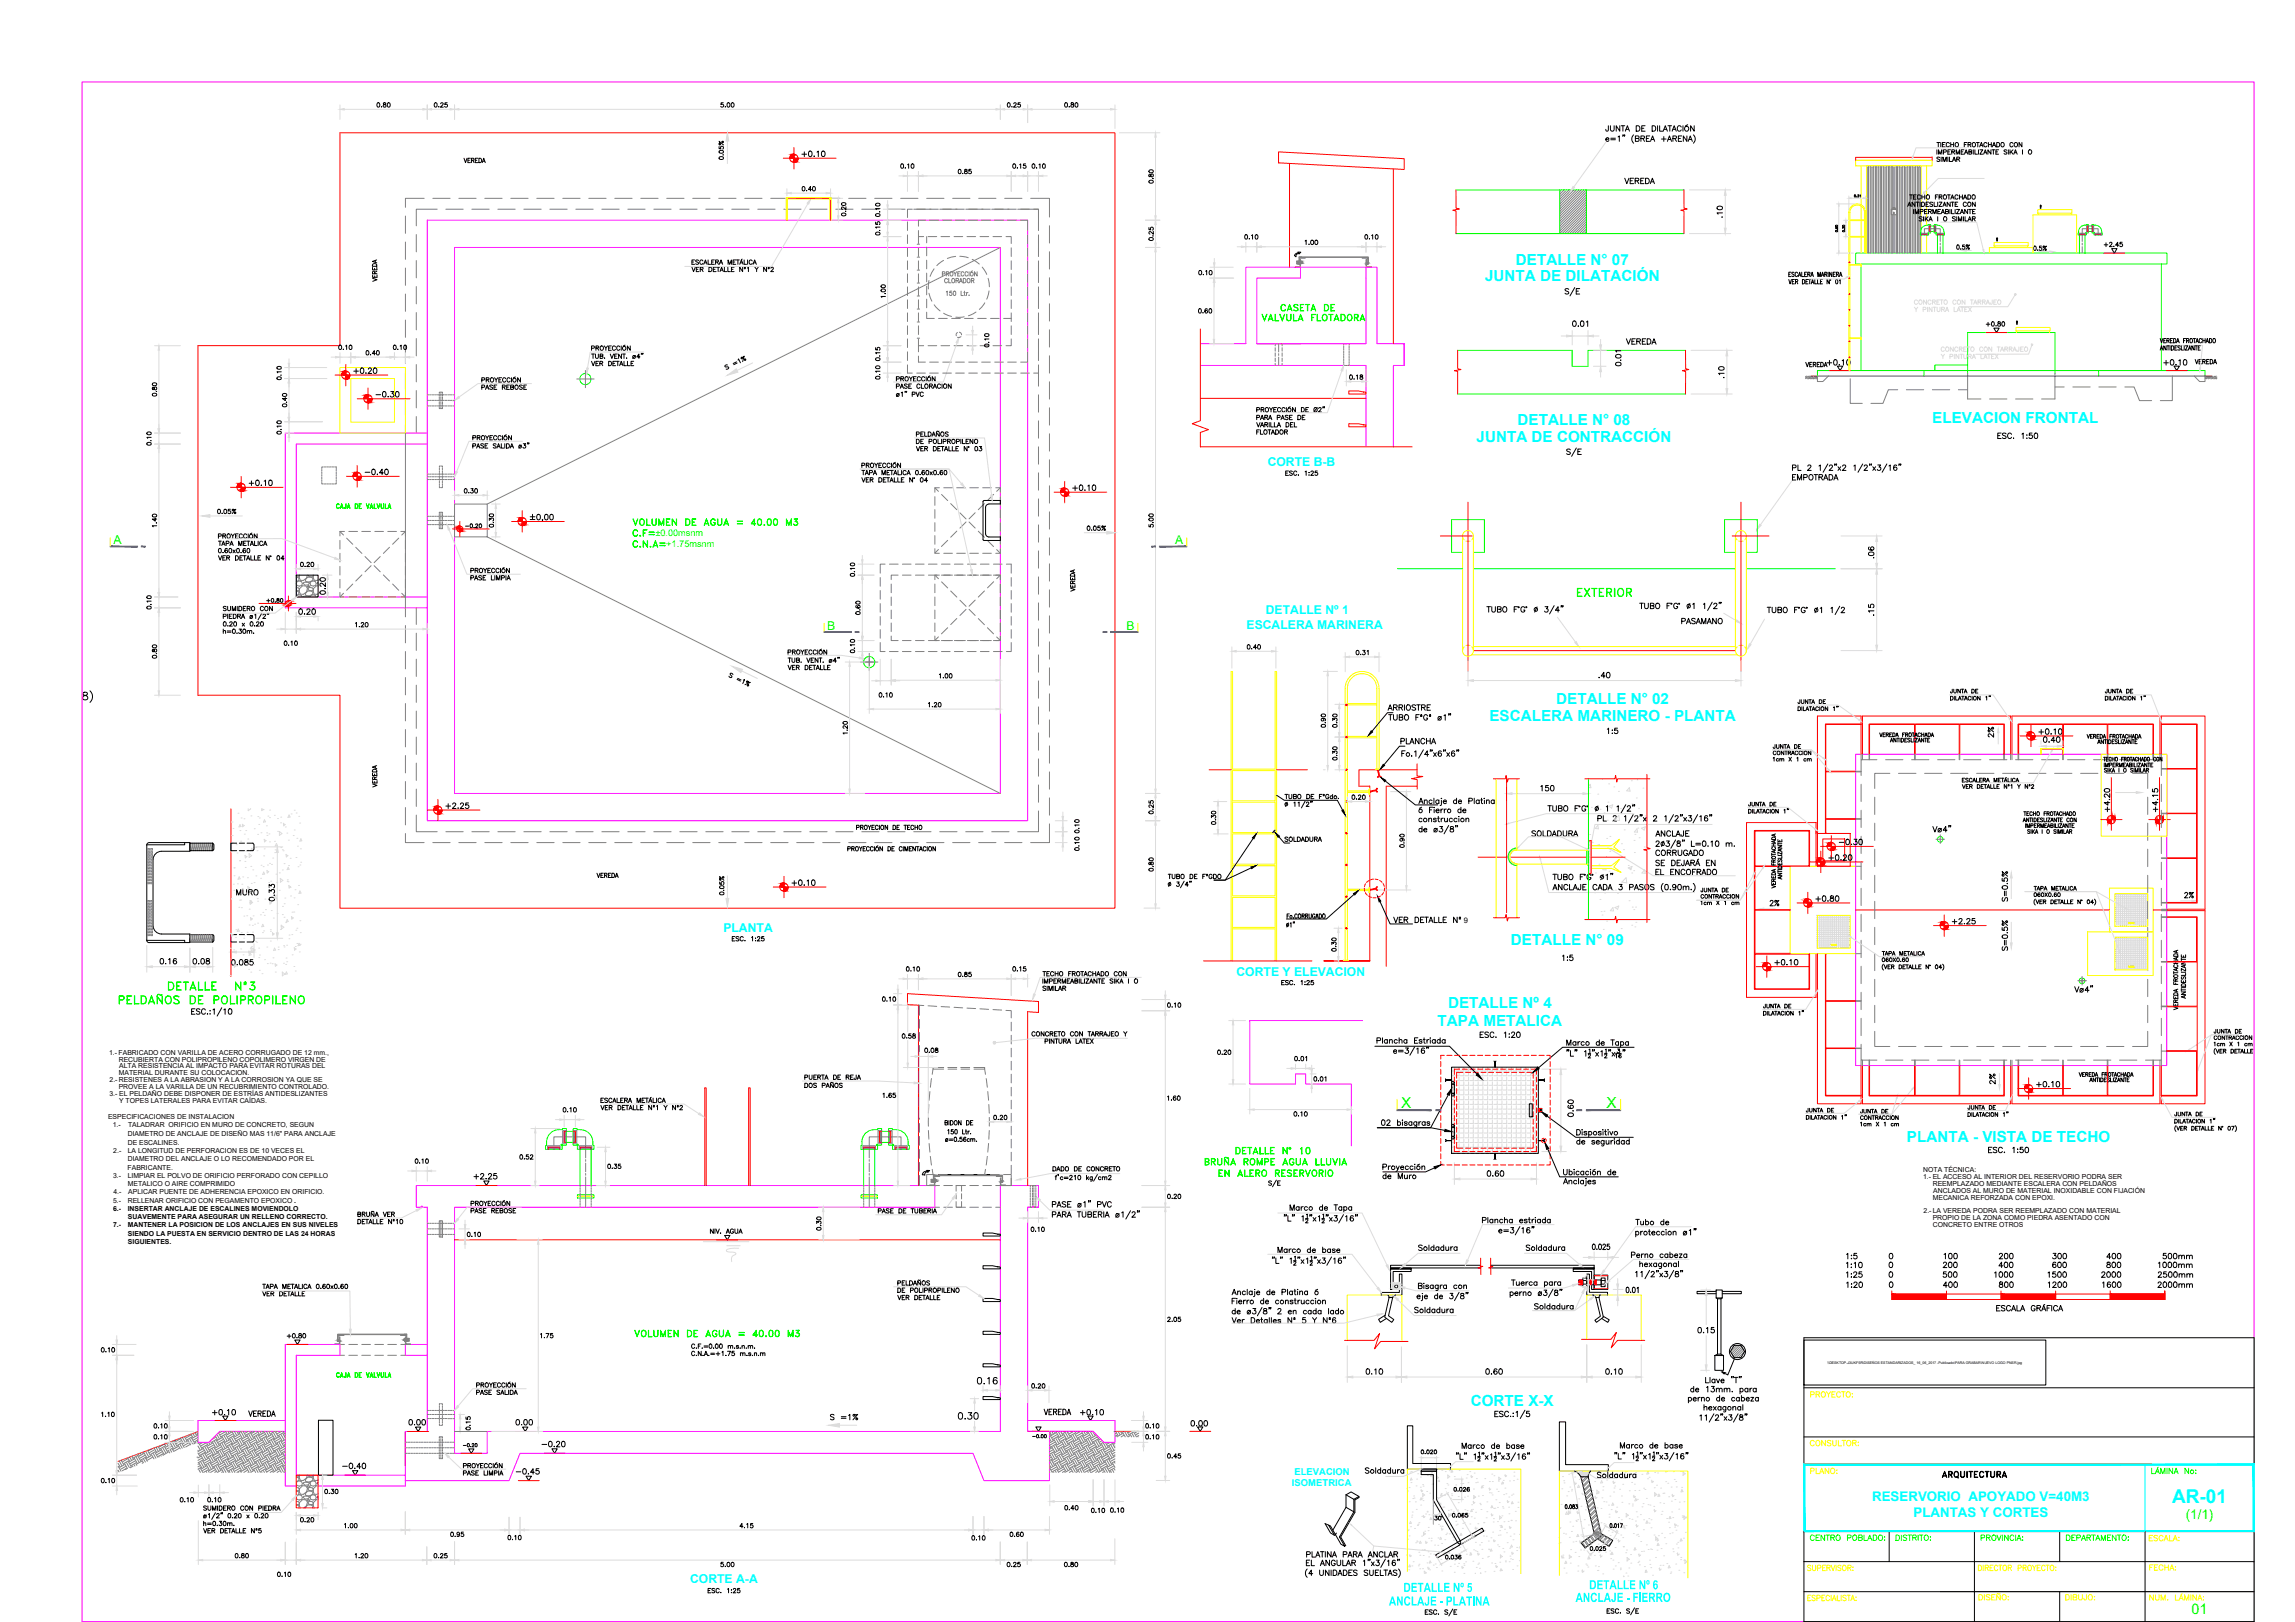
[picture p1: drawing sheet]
<svg xmlns="http://www.w3.org/2000/svg" width="841mm" height="594mm" viewBox="0 0 841 594" stroke-linecap="round" stroke-linejoin="round" font-family="sans-serif">
<defs><g id="words">
<text font-size="7.1" fill="#0f0" x="42.7" y="368.7">PELDAÑOS DE POLIPROPILENO</text>
<text font-size="7" fill="#0ff" x="796" y="550.6">AR-01</text>
<text font-size="6.6" x="572.6" y="109.4">S/E</text>
<text font-size="6.6" fill="#0f0" x="577.1" y="219.4">EXTERIOR</text>
<text font-size="6.2" x="573.3" y="167.9">S/E</text>
<text font-size="6.2" fill="#dcdcdc" x="60.7" y="363.4">DETALLE Nº3</text>
<text font-size="6.2" fill="#0f0" x="440.6" y="427.6">BRUÑA ROMPE AGUA LLUVIA</text>
<g font-size="5.7" fill="#0f0">
<text x="461.4" y="118.5">VALVULA FLOTADORA</text>
<text x="451.9" y="423.7">DETALLE N° 10</text>
<text x="445.9" y="431.8">EN ALERO RESERVORIO</text>
<text x="463.9" y="435.7">S/E</text>
</g>
<g font-size="5.7">
<text x="759.5" y="364.4">Vø4&quot;</text>
<text x="710.8" y="542.2">ARQUITECTURA</text>
</g>
<g font-size="5.6" fill="#0ff">
<text x="555.5" y="97">DETALLE N° 07</text>
<text x="544.2" y="103.1">JUNTA DE DILATACIÓN</text>
<text x="556.1" y="155.8">DETALLE N° 08</text>
<text x="708.1" y="154.9">ELEVACION FRONTAL</text>
<text x="541.1" y="161.8">JUNTA DE CONTRACCIÓN</text>
<text x="570.3" y="258">DETALLE N° 02</text>
<text x="545.8" y="264.1">ESCALERA MARINERO - PLANTA</text>
<text x="553.7" y="346.1">DETALLE N° 09</text>
<text x="530.6" y="369.4">DETALLE Nº 4</text>
<text x="526.8" y="375.8">TAPA METALICA</text>
<text x="698.8" y="418.2">PLANTA - VISTA DE TECHO</text>
<text x="539" y="515">CORTE X-X</text>
</g>
<g font-size="5.6" fill="#0f0">
<text x="513.4" y="405.7">X</text>
<text x="588.7" y="405.7">X</text>
</g>
<g font-size="5.3">
<text x="292.8" y="58.2">+0.10</text>
<text x="595.1" y="127">VEREDA</text>
<text x="792" y="134.8">+0.10</text>
<text x="136.9" y="146.4">-0.30</text>
<text x="90.3" y="178.9">+0.10</text>
<text x="392.3" y="180.6">+0.10</text>
<text x="507.6" y="261.1">ARRIOSTRE</text>
<text x="746.1" y="269.9">+0.10</text>
<text x="512.6" y="273.4">PLANCHA</text>
<text x="162.6" y="297">+2.25</text>
<text x="774.3" y="298.1" transform="rotate(-90 774.3 298.1)">+4.20</text>
<text x="707.3" y="305.5">Vø4&quot;</text>
<text x="560.6" y="307.3">SOLDADURA</text>
<text x="289.3" y="325.3">+0.10</text>
<text x="714.4" y="339.4">+2.25</text>
<text x="571.9" y="352.8">1:5</text>
<text x="745.4" y="399">+0.10</text>
<text x="172.9" y="432.9">+2.25</text>
<text x="675.9" y="462.1">1:5</text>
<text x="675.9" y="465.3">1:10</text>
<text x="711.2" y="465.3">200</text>
<text x="731.7" y="465.3">400</text>
<text x="751.4" y="465.3">600</text>
<text x="771.2" y="465.3">800</text>
<text x="790.2" y="465.3">1000mm</text>
<text x="675.9" y="468.8">1:25</text>
<text x="711.2" y="472.4">400</text>
<text x="711.2" y="468.8">500</text>
<text x="729.9" y="468.8">1000</text>
<text x="731.7" y="472.4">800</text>
<text x="749.7" y="472.4">1200</text>
<text x="749.7" y="468.8">1500</text>
<text x="769.1" y="468.8">2000</text>
<text x="769.8" y="472.4">1600</text>
<text x="789.9" y="472.4">2000mm</text>
<text x="789.9" y="468.8">2500mm</text>
<text x="76.9" y="519.3">+0.10</text>
<text x="90.3" y="519.6">VEREDA</text>
<text x="395.1" y="519.3">+0.10</text>
<text x="148.9" y="522.8">0.00</text>
<text x="435.7" y="523.2">0.00</text>
<text x="197.6" y="530.9">-0.20</text>
<text x="188.4" y="540.8">-0.45</text>
</g>
<g font-size="5.3" fill="#0f0">
<text x="468.5" y="114.7">CASETA DE</text>
<text x="231.8" y="490.4">VOLUMEN DE AGUA = 40.00 M3</text>
<text x="662.5" y="565.1">CENTRO POBLADO:</text>
<text x="756.4" y="565.1">DEPARTAMENTO:</text>
<text x="803.1" y="591.3">01</text>
</g>
<g font-size="5.3" fill="#f00">
<text x="668.5" y="134.8">+0.10</text>
<text x="669.2" y="316.1">+0.20</text>
</g>
<text font-size="5.3" fill="#808080" x="792" y="298.1" transform="rotate(-90 792 298.1)">+4.15</text>
<g font-size="5.3" fill="#dcdcdc">
<text x="85.7" y="328.8">MURO</text>
<text x="188" y="522.8">0.00</text>
</g>
<g font-size="5.3" fill="#ff0">
<text x="662.5" y="512.6">PROYECTO:</text>
<text x="662.5" y="530.6">CONSULTOR:</text>
<text x="662.5" y="540.8">PLANO:</text>
<text x="787" y="576.1">FECHA:</text>
</g>
<g font-size="5.2" fill="#0ff">
<text x="514.3" y="583.1">DETALLE Nº 5</text>
<text x="577.4" y="586.7">ANCLAJE - FIERRO</text>
<text x="582.4" y="582.1">DETALLE Nº 6</text>
<text x="509" y="588.1">ANCLAJE - PLATINA</text>
</g>
<g font-size="4.9">
<text x="266.3" y="59.3" transform="rotate(-90 266.3 59.3)">0.05%</text>
<text x="594.4" y="68.1">VEREDA</text>
<text x="770.1" y="91.4">+2.45</text>
<text x="128.8" y="137.6">+0.20</text>
<text x="133" y="174.6">-0.40</text>
<text x="615.2" y="229.3">PASAMANO</text>
<text x="588.1" y="269.5">1:5</text>
<text x="673.1" y="310.1">-0.30</text>
<text x="664.6" y="330.9">+0.80</text>
<text x="649.5" y="354.2">+0.10</text>
<text x="727.8" y="423">ESC. 1:50</text>
<text x="711.6" y="461.8">100</text>
<text x="731.7" y="461.8">200</text>
<text x="751.4" y="461.8">300</text>
<text x="771.2" y="461.8">400</text>
<text x="791.6" y="461.8">500mm</text>
<text x="675.9" y="472.4">1:20</text>
<text x="517.5" y="481.5">Soldadura</text>
<text x="104.4" y="491.1">+0.80</text>
<text x="381.7" y="518.9">VEREDA</text>
<text x="124.5" y="538.7">-0.40</text>
<text x="478" y="571.1">PLATINA PARA ANCLAR</text>
</g>
<g font-size="4.9" fill="#0ff">
<text x="686" y="549.9">RESERVORIO APOYADO V=40M3</text>
<text x="701.2" y="555.8">PLANTAS Y CORTES</text>
</g>
<text font-size="4.9" fill="#0f0" x="801" y="556.3">(1/1)</text>
<text font-size="4.9" fill="#ff0" x="786.7" y="565.1">ESCALA:</text>
<g font-size="4.5" fill="#0ff">
<text x="464.6" y="170.7">CORTE B-B</text>
<text x="463.9" y="225">DETALLE Nº 1</text>
<text x="456.8" y="230.5">ESCALERA MARINERA</text>
<text x="265.1" y="341.2">PLANTA</text>
<text x="453.1" y="357.3">CORTE Y ELEVACION</text>
<text x="252.9" y="580">CORTE A-A</text>
</g>
<g font-size="4.5" fill="#0f0">
<text x="41.6" y="199.4">A</text>
<text x="430.7" y="199.4">A</text>
<text x="303.2" y="230.8">B</text>
<text x="412.9" y="230.8">B</text>
</g>
<g font-size="4.4">
<text x="169" y="60.3">VEREDA</text>
<text x="727.1" y="120.3">+0.80</text>
<text x="660.8" y="135.1">VEREDA</text>
<text x="803.6" y="134.1">VEREDA</text>
<text x="169.7" y="194">-0.20</text>
<text x="397.6" y="195.1">0.05%</text>
<text x="469.9" y="309">SOLDADURA</text>
<text x="266.3" y="328.8" transform="rotate(-90 266.3 328.8)">0.05%</text>
<text x="384.9" y="429.7">DADO DE CONCRETO</text>
</g>
<text font-size="4" fill="#808080" x="377.5" y="527.4">-0.00</text>
<g font-size="3.5" fill="#0ff">
<text x="473.4" y="544.3">ISOMETRICA</text>
<text x="474.3" y="540.1">ELEVACION</text>
</g>
<g font-size="3.4" fill="#0f0">
<text x="240.2" y="196.4">±0.00msnm</text>
<text x="244.2" y="200.4">+1.75msnm</text>
</g>
<text font-size="2.8" x="536.4" y="337.9">9</text>
<g font-size="2.5">
<text x="39.9" y="386.3">1.- FABRICADO CON VARILLA DE ACERO CORRUGADO DE 12 mm.,</text>
<text x="43.5" y="388.8">RECUBIERTA CON POLIPROPILENO COPOLIMERO VIRGEN DE</text>
<text x="43.5" y="393.8">MATERIAL DURANTE SU COLOCACION.</text>
<text x="43.7" y="391.3">ALTA RESISTENCIA AL IMPACTO PARA EVITAR ROTURAS DEL</text>
<text x="40.1" y="401.3">3.- EL PELDAÑO DEBE DISPONER DE ESTRÍAS ANTIDESLIZANTES</text>
<text x="40.2" y="396.3">2.-RESISTENES A LA ABRASION Y A LA CORROSION YA QUE SE</text>
<text x="43.5" y="398.8">PROVEE A LA VARILLA DE UN RECUBRIMIENTO CONTROLADO.</text>
<text x="43.7" y="403.8">Y TOPES LATERALES PARA EVITAR CAÍDAS.</text>
<text x="39.6" y="409.8">ESPECIFICACIONES DE INSTALACION</text>
<text x="41.3" y="412.8">1.-</text>
<text x="46.9" y="412.8">TALADRAR ORIFICIO EN MURO DE CONCRETO, SEGUN</text>
<text x="46.8" y="416.1">DIAMETRO DE ANCLAJE DE DISEÑO MAS 11/6&quot; PARA ANCLAJE</text>
<text x="46.8" y="419.3">DE ESCALINES.</text>
<text x="41.5" y="422.3">2.-</text>
<text x="46.8" y="422.3">LA LONGITUD DE PERFORACION ES DE 10 VECES EL</text>
<text x="46.8" y="425.3">DIAMETRO DEL ANCLAJE O LO RECOMENDADO POR EL</text>
<text x="41.5" y="431.4">3.-</text>
<text x="46.8" y="428.4">FABRICANTE.</text>
<text x="46.8" y="431.4">LIMPIAR EL POLVO DE ORIFICIO PERFORADO CON CEPILLO</text>
<text x="704.7" y="431.9">1.- EL ACCESO AL INTERIOR DEL RESERVORIO PODRA SER</text>
<text x="704.8" y="429.4">NOTA TÉCNICA:</text>
<text x="41.6" y="437.5">4.-</text>
<text x="46.8" y="434.4">METALICO O AIRE COMPRIMIDO</text>
<text x="47" y="437.5">APLICAR PUENTE DE ADHERENCIA EPOXICO EN ORIFICIO.</text>
<text x="708.3" y="434.4">REEMPLAZADO MEDIANTE ESCALERA CON PELDAÑOS</text>
<text x="708.4" y="436.9">ANCLADOS AL MURO DE MATERIAL INOXIDABLE CON FIJACIÓN</text>
<text x="41.5" y="440.5">5.-</text>
<text x="41.5" y="443.5">6.-</text>
<text x="46.8" y="440.5">RELLENAR ORIFICIO CON PEGAMENTO EPOXICO .</text>
<text x="46.8" y="443.5">INSERTAR ANCLAJE DE ESCALINES MOVIENDOLO</text>
<text x="708.3" y="439.4">MECANICA REFORZADA CON EPOXI.</text>
<text x="41.5" y="449.6">7.-</text>
<text x="46.8" y="449.6">MANTENER LA POSICION DE LOS ANCLAJES EN SUS NIVELES</text>
<text x="46.9" y="446.6">SUAVEMENTE PARA ASEGURAR UN RELLENO CORRECTO.</text>
<text x="704.9" y="444.4">2.-LA VEREDA PODRA SER REEMPLAZADO CON MATERIAL</text>
<text x="708.3" y="446.9">PROPIO DE LA ZONA COMO PIEDRA ASENTADO CON</text>
<text x="708.3" y="449.4">CONCRETO ENTRE OTROS</text>
<text x="46.9" y="452.6">SIENDO LA PUESTA EN SERVICIO DENTRO DE LAS 24 HORAS</text>
<text x="46.9" y="455.6">SIGUIENTES.</text>
</g>
<text font-size="1.3" x="669.7" y="499.7">\\DESKTOP-J3UKF5R\DISEÑOS ESTANDARIZADOS_ 16_06_2017 -Publicado\PARA GRABAR\NUEVO LOGO PNSR.jpg</text>
</g></defs>
<!-- layer: A-MURO -->
<g fill="none" stroke="#f0f" stroke-width=".37">
<path d="M156.6 80.6h220v220h-220zM166.6 90.6h200v200h-200zM476.6 97.9v4h-16v24h40v-28M439.9 133.9h60.7v29.8M439.9 125.9h16.7v-28h48v28h10v8M460.6 125.9h40M510.6 125.9h4M514.6 125.9v8h-4v29.8M514.6 125.9v6M156.6 158.6h-52.1v64h52.1M156.6 162.6h-48v56.1h48M680 276.3h114v114h-114z"/>
<path d="M499.3 373.8h-41.3v23.2h16.8v-3.7h3.7v3.7h16.7v22.7M378.8 442.2h1.8v-8h-14v90.1h-188.1v8h-11.9v-90.1h176v-8h-190v8h1.8v-.4h.4v.4h1.8v82.1h-8.1v18h38l4.1-10h166l4 10h24v-18M378.8 442.2v-.4h-.4v.4h-1.8v82.1h24l4 4h4v-8h-32M380.6 440.2v-6v8h-1.8M156.6 492.4h-8.1v4h8.1M104.5 520.3h-32v8h4.1l3.9-4h24M148.5 540.3h-39.9v-43.9h16v-4h-20.1v51.9h4.1M148.5 542.3v2h-31.9"/>
</g>
<!-- layer: 0 -->
<g fill="none" stroke="#808080" stroke-width=".37">
<path d="M148.6 79.1v6.4M155.4 72.6h-6.8v3.3M158.6 72.6h6.4M160.2 76.6h-7.6v6.1M163.4 76.6h6.3M168.1 72.6h6.4M172.9 76.6h6.4M177.7 72.6h6.3M182.4 76.6h6.4M187.2 72.6h6.3M192 76.6h6.3M196.7 72.6h6.4"/>
<path d="M201.5 76.6h6.3M206.2 72.6h6.4M211 76.6h6.4M215.8 72.6h6.3M220.5 76.6h6.4M225.3 72.6h6.3M230.1 76.6h6.3M234.8 72.6h6.4M239.6 76.6h6.3M244.3 72.6h6.4M249.1 76.6h6.4M253.9 72.6h6.3"/>
<path d="M258.6 76.6h6.4M263.4 72.6h6.3M268.2 76.6h6.3M272.9 72.6h6.4M277.7 76.6h6.3M282.4 72.6h6.4M287.2 76.6h6.4M292 72.6h6.3M296.7 76.6h6.4M301.5 72.6h6.3M306.3 76.6h6.3M311 72.6h6.4"/>
<path d="M315.8 76.6h6.3M320.5 72.6h6.4M325.3 76.6h6.4M330.1 72.6h6.3M334.3 76.6h-1.7v3.1M334.8 76.6h9.1M339.6 72.6h6.3M344.4 76.6h9M349.1 72.6h6.4M353.9 76.6h9M358.6 72.6h6.4M363.4 76.6h9"/>
<path d="M368.2 72.6h6.3M372.9 76.6h7.7v7.7M374 76.6h3.2M377.7 72.6h6.9v6.9M378.8 76.6h1.8v3.1M572.3 69.6l-.7 .7M573.2 69.6l-1.6 1.6M574.1 69.6l-2.5 2.5M575 69.6l-3.4 3.4M575.9 69.6l-4.3 4.3M576.8 69.6l-5.2 5.2M577.7 69.6l-6.1 6"/>
<path d="M578.6 69.6l-7 7M579.5 69.6l-7.9 7.9M580.4 69.6l-8.8 8.8M581.3 69.6l-9.7 9.6M581.3 76.7l-8.8 8.9M581.3 70.4l-9.7 9.8M581.3 71.3l-9.7 9.8M581.3 72.2l-9.7 9.8M581.3 73.1l-9.7 9.7M581.3 74l-9.7 9.8M581.3 74.8l-9.7 9.9M581.3 75.8l-9.7 9.8"/>
<path d="M581.3 77.6l-8 8M581.3 78.4l-7 7.2M581.3 79.4l-6.1 6.2M148.6 88.6v6.4M148.6 98.2v6.3M152.6 85.9v6.3M152.6 95.4v6.4M332.6 81.2v3.2M332.6 86v3.2M332.6 90.8v3.1M332.6 95.5v3.2M336.1 94.2h.9"/>
<path d="M336.1 98.9h.9M336.1 89.5h.9M336.6 86.7h1.9M336.6 84.5v4.7M336.6 90.8v3.1M336.6 95.5v3.2M339.1 80.6h-2.5v2.2M339.6 86.7v2.2M339.6 90.5v3.2M339.6 95.3v3.2M340.1 86.7h3.2M340.7 80.6h3.2"/>
<path d="M342.3 98.5l-1.4 2.7M344.8 86.7h3.2M345.5 80.6h3.1M345.8 95.4l-2.5 1.9M348.3 99.7l.1-.1a.75 .75 0 0 1 .9 .7 .75 .75 0 0 1-.9 .7l-.3-.5zM349.5 99.5l.5 .8v.8M349.6 86.7h3.2M350.2 93.9l-3 .8M350.2 80.6h3.2M350.6 99.5l-.6 .8M351.7 93.9l3.1 .5M351.9 99.5h-.9v1.6h.9"/>
<path d="M353.2 99.9a.52 .52 0 0 0-.6-.4 .52 .52 0 0 0-.4 .6v.4a.52 .52 0 0 0 .4 .6 .52 .52 0 0 0 .6-.4M354.4 86.7h3.1M354.7 99.9a.52 .52 0 0 0-.7-.4 .52 .52 0 0 0-.4 .6v.4a.52 .52 0 0 0 .4 .6 .52 .52 0 0 0 .7-.4M355 80.6h3.2M355.1 99.5v1.6M356.3 95l2.5 1.7M356.3 99.2l-.5 .3M358.1 99.5v1.6l-1-1.6v1.6M359.1 86.7h3.2M359.7 80.6h3.2M359.9 97.8l1.7 2.7M363.9 86.7h3.2"/>
<path d="M364.5 80.6h3.2M366.6 90.6l-188.1 94M368.7 86.7h1.9v2.5M369.3 80.6h3.1M370.6 90.8v3.1M370.6 95.5v3.2M374 80.6h2.6v3.8M376.6 86v3.2M376.6 90.8v3.1M376.6 95.5v3.2M380.6 81.2v3.2M380.6 86v7.9"/>
<path d="M380.6 95.5v8M384.6 82.7v6.3M384.6 92.2v6.4M475.2 95.6h.8v1h-.8zM475.2 95.7h.8M475.2 96.6h.8M475.4 95.8h.2v.6h-.2zM475.4 96h.2M475.4 96.3h.2M475.6 96h.4v.3h-.4zM475.9 96.3h.1M475.9 96v.3"/>
<path d="M475.9 96l.1 .3 .2-.1M476 96v.2M476 94.4l2.4 .1h-2.2v2.1h-.2zM476 94.1l25.4 .2h-25.4l1-.2M476 96h.2M476 96h.1M476.2 96l.2 .3zM476.2 96l.2 .3M476.2 96.1l.1 .2M476.4 95.1l.2 2.8h-1.9v-.2h1.7zM476.4 96h.5M476.4 96v.1"/>
<path d="M476.4 96.2l-.1-.2 .1 .3M476.6 95.8h.3v.6h-.3zM476.6 95.6l.3 .2M476.9 96h.3v.3h-.3zM476.9 96.3h-.5M476.9 96l.1 .3M476.9 96.1v.2M477.1 96l.1 .1M477.1 96.3l-.1-.3 .2 .3M499.1 94.4h2.3v2.2l-.1-2.1zM500.6 95.1h.2v2.6h1.7v.2h-1.9zM500.8 96.2h.1"/>
<path d="M500.8 96.6h.5M501.2 96.2h-.1M581.3 80.3l-5.2 5.3M581.3 81.2l-4.4 4.4M581.3 82l-3.5 3.6M581.3 82.9l-2.5 2.7M581.3 83.9l-1.6 1.7M581.3 84.8l-.8 .8M707.5 83.8h1.5M765.1 83.8h1.5M148.6 107.7v6.3M148.6 117.2v6.4"/>
<path d="M152.6 104.9v6.4M152.6 114.5v6.3M332.6 100.3v3.2M332.6 105.1v3.1M332.6 109.8v3.2M332.6 114.6v3.2M332.6 119.3v3.2M336.1 103.7h.9M336.1 108.4h.9M336.1 113.2h.9M336.1 117.9h.9M336.6 100.3v3.2"/>
<path d="M336.6 105.1v3.1M336.6 109.8v3.2M336.6 114.6v3.2M336.6 119.3v3.2M339.6 114.3v2.3h2.8M339.6 100v3.2M339.6 104.8v3.2M339.6 109.6v3.1M340.4 102.7l-.2 3.1M340.4 107.4l1.1 2.9M342.3 111.6l2.2 2.3M343.9 116.6h3.2"/>
<path d="M345.3 100.3h.8l.1-.6-.9-.2v1.6M345.8 114.7l2.9 1.2M346.8 106.9l.3-.3v1.6M346.8 100.3l.8-.1 .1-.5-.9-.2v1.6M347.2 102.4a.54 .54 0 0 0-.6-.4 .54 .54 0 0 0-.5 .6v.4a.54 .54 0 0 0 .5 .6 .54 .54 0 0 0 .6-.4M347.2 100.3l.5 .8M347.7 102v1.6h.8M348.7 116.6h3.2M348.8 106.6h-.7l-.1 .7a.52 .52 0 0 1 .8 0 .52 .52 0 0 1-.1 .8 .52 .52 0 0 1-.8-.2M349 102.1a.71 .71 0 0 1 .9 .7 .71 .71 0 0 1-1 .6l-.1-.8zM349.5 106.7l.2-.1a.88 .88 0 0 1 .6 .8 .88 .88 0 0 1-.6 .8l-.3-.3zM350.3 102.7h.9v-.6l-.9-.1v1.6"/>
<path d="M350.8 102.7l.5 .9M351 100.3h.5M351.6 103.6l.5-1.6 .6 1.6M351.8 103.1h.7M352.2 106.6v1.6h.8M353 102a.85 .85 0 0 1 1 .6 .85 .85 0 0 1-.5 1h-.5zM353.2 107.1h.5M353.3 116l-3 .2M353.4 106.6v1.3l.4 .3M353.5 116.6h3.1M354.2 107.1v1.1M354.7 102.1a.71 .71 0 0 1 .8 .7 .71 .71 0 0 1-1 .6l-.1-.8z"/>
<path d="M354.7 107.1l-.5 .5M355.1 108.1h.1M356 102.7h.8v-.6l-.8-.1v1.6M356.4 102.7l.5 .9M357.7 114.3l-2.8 1.4M358.3 116.6h3.1M360.9 110.9l-2 2.4M362.1 101.9l.5 3.1M362.4 106.6l-.8 3M363 116.6h3.2M367.8 116.6h2.8M370.6 100.3v3.2"/>
<path d="M370.6 105.1v3.1M370.6 109.8v3.2M370.6 114.6v3.2M370.6 119.3v3.2M376.6 100.3v3.2M376.6 105.1v3.1M376.6 109.8v3.2M376.6 114.6v3.2M376.6 119.3v3.2M380.6 105.1v7.9M380.6 114.6v7.9M384.6 101.7v6.4"/>
<path d="M384.6 111.3v6.3M148.6 126.7v6.4M148.6 136.3v6.3M152.6 124v6.3M152.6 133.5v6.4M211.4 138.8h6.3M214.5 135.7v6.3M332.6 124.1v3.2M332.6 128.9v3.1M332.6 133.6v3.1h1.7M335.9 136.7h3.2M336.1 123.9h.9"/>
<path d="M336.6 126.6h1.9M336.6 130.4v2.2h2.5M336.6 124.1v4.8M340.1 126.6h3.2M340.7 132.6h3.2M340.7 136.7h3.2M344.8 126.6h3.2M345.5 132.6h3.1M345.5 136.7h3.1M349.6 126.6h3.2M350.2 132.6h3.2M350.2 136.7h3.2"/>
<path d="M350.9 121.8l-.4 .4-.1 .8M351.6 121.7l.5 .3 .3 .6M352.2 123.3l-.8 .4-.5-.2M354.4 126.6h3.1M355 132.6h3.2M355 136.7h3.2M359.1 126.6h3.2M359.7 132.6h3.2M359.7 136.7h3.2M363.9 126.6h3.2M364.5 132.6h3.2M364.5 136.7h3.2"/>
<path d="M369.3 132.6h3.1M369.3 136.7h3.1M370.6 124.1v2.5h-1.9M374 136.7h3.2M376.6 128.9v3.7h-2.6M376.6 124.1v3.2M380.6 133.6v3.1h-1.8M380.6 124.1v7.9M380.6 135.1v6.3M384.6 120.8v6.3M384.6 130.3v6.4M384.6 139.8v6.4"/>
<path d="M467.3 125.9v.8M467.3 127.3v1.3M467.3 129.2v1.3M467.3 131.1v1.3M467.3 133.1v.8M469.8 125.9v.8M469.8 127.3v1.3M469.8 129.2v1.3M469.8 131.1v1.3M469.8 133.1v.8M492.4 133.3v.6h.3M492.4 126.7v.6"/>
<path d="M492.4 127.6v.7M492.4 128.6v.6M492.4 129.5v.7M492.4 130.5v.6M492.4 131.4v.7M492.4 132.4v.7M492.7 125.9h-.3v.5M493.1 133.9h.6M493.1 125.9h.6M494 125.9h.4v.5M494.4 133.3v.6h-.4M494.4 126.7v.6"/>
<path d="M494.4 127.6v.7M494.4 128.6v.6M494.4 129.5v.7M494.4 130.5v.6M494.4 131.4v.7M494.4 132.4v.7M666 137.8v1.9h2l2-1.9M678 138.7v9h4.4M721 136.7v9.4h4.9M753.1 136.7v9.4h-5M796.1 137.8v8.9h-4.4M804.1 137.8l2 1.9h1.9v-1.9"/>
<path d="M148.6 145.8v6.3M148.6 155.3v70.6M152.6 143v6.4M152.6 152.6v6M156.6 144.6h.5M156.6 148.7h.5M156.6 146.6h.5M157.4 144.6h.7M157.4 148.7h.7M157.4 146.6h.7M158.4 144.6h.6M158.4 148.7h.6"/>
<path d="M158.4 146.6h.6M159.3 144.6h.7M159.3 148.7h.7M159.3 146.6h.7M160.3 144.6h.6M160.3 148.7h.6M160.3 146.6h.6M161 149.2v.4h.4M161 144.4v.6M161 145.4v.6M161 146.3v.6M161 147.3v.6"/>
<path d="M161 148.2v.6M161.2 144.6h.7M161.2 148.7h.7M161.2 146.6h.7M161.4 143.6h-.4v.5M161.6 143.6v.5M161.6 144.4v.6M161.6 145.4v.6M161.6 146.3v.6M161.6 147.3v.6M161.6 148.2v.6M161.6 149.2v.4"/>
<path d="M161.7 143.6h.5v.5M162.2 144.4v.6M162.2 145.4v.6M162.2 146.3v.6M162.2 147.3v.6M162.2 148.2v.6M162.2 149.2v.4h-.5M162.2 144.6h.6M162.2 148.7h.6M162.2 146.6h.6M163.1 144.6h.7M163.1 148.7h.7"/>
<path d="M163.1 146.6h.7M164.1 144.6h.6M164.1 148.7h.6M164.1 146.6h.6M165 144.6h.7M165 148.7h.7M165 146.6h.7M166 144.6h.6M166 148.7h.6M166 146.6h.6M380.6 144.6v6.4M380.6 154.1v6.4"/>
<path d="M384.6 149.4v6.3M384.6 158.9v6.3M695.4 142.7h-3.4l-2 5h-4.4M698.6 142.7h6.4M708.1 142.7h6.4M717.7 142.7h3.3M729.1 146.1h6.3M738.6 146.1h6.4M753.1 141.7h3.3M759.6 141.7h6.4M769.1 141.7h6.4M778.7 141.7h3.4l1.9 5h4.5"/>
<path d="M117.9 176.7v.5h.6M117.9 171.9v.7M117.9 172.9v.6M117.9 173.8v.7M117.9 174.8v.6M117.9 175.7v.7M118.5 171h-.6v.6M118.8 177.2h.7M118.8 171h.7M119.7 177.2h.7M119.7 171h.7M120.7 177.2h.7"/>
<path d="M120.7 171h.7M121.7 177.2h.6M121.7 171h.6M122.6 171h.6v.6M123.2 176.7v.5h-.6M123.2 171.9v.7M123.2 172.9v.6M123.2 173.8v.7M123.2 174.8v.6M123.2 175.7v.7M156.6 174.6h.5M156.6 175.6h.5"/>
<path d="M156.6 173.7h.5M157.4 174.6h.7M157.4 175.6h.7M157.4 173.7h.7M158.4 174.6h.6M158.4 175.6h.6M158.4 173.7h.6M159.3 174.6h.7M159.3 175.6h.7M159.3 173.7h.7M160.3 174.6h.6M160.3 175.6h.6"/>
<path d="M160.3 173.7h.6M161 178.1v.5h.4M161 171.4v.7M161 172.4v.7M161 173.4v.6M161 174.3v.7M161 175.3v.6M161 176.2v.7M161 177.2v.6M161.2 174.6h.7M161.2 175.6h.7M161.2 173.7h.7"/>
<path d="M161.4 170.7h-.4v.5M161.7 170.7h.4v.5M162.1 178.1v.5h-.4M162.1 171.4v.7M162.1 172.4v.7M162.1 173.4v.6M162.1 174.3v.7M162.1 175.3v.6M162.1 176.2v.7M162.1 177.2v.6M162.2 174.6h.6M162.2 175.6h.6"/>
<path d="M162.2 173.7h.6M163.1 174.6h.7M163.1 175.6h.7M163.1 173.7h.7M164.1 174.6h.6M164.1 175.6h.6M164.1 173.7h.6M165 174.6h.7M165 175.6h.7M165 173.7h.7M166 174.6h.6M166 175.6h.6"/>
<path d="M166 173.7h.6M342.6 178.6l1.3 1.4M344.2 178.6h-1.6v1.7M345.8 178.6h3.2M350.6 178.6h3.2M355.4 178.6h3.1M360.1 178.6h3.2M364.9 178.6h1.7v1.7M366.6 178.6l-1.4 1.4M380.6 163.7v6.3M380.6 173.2v6.3M384.6 168.4v6.4"/>
<path d="M384.6 177.9v6.4M124.6 197.9v3.2M124.6 194.6l1.3 1.4M126.2 194.6h-1.6v1.7M127 197.1l2.3 2.2M127.8 194.6h3.2M132.6 194.6h3.1M137.4 194.6h3.1M142.1 194.6h3.2M146.1 197.1l-2.2 2.2M146.9 194.6h1.7v1.7M148.6 194.6l-1.4 1.4"/>
<path d="M156.6 189.1h.5M156.6 192.2h.5M156.6 190.6h.5M157.4 189.1h.7M157.4 192.2h.7M157.4 190.6h.7M158.4 189.1h.6M158.4 192.2h.6M158.4 190.6h.6M159.3 189.1h.7M159.3 192.2h.7M159.3 190.6h.7"/>
<path d="M160.3 189.1h.6M160.3 192.2h.6M160.3 190.6h.6M161 193.2v.4h.4M161 188.4v.6M161 189.4v.6M161 190.3v.6M161 191.3v.6M161 192.2v.6M161.2 189.1h.7M161.2 192.2h.7M161.2 190.6h.7"/>
<path d="M161.4 187.6h-.4v.5M161.6 187.6v.5M161.6 188.4v.6M161.6 189.4v.6M161.6 190.3v.6M161.6 191.3v.6M161.6 192.2v.6M161.6 193.2v.4M161.7 187.6h.5v.5M162.2 188.4v.6M162.2 189.4v.6M162.2 190.3v.6"/>
<path d="M162.2 191.3v.6M162.2 192.2v.6M162.2 193.2v.4h-.5M162.2 189.1h.6M162.2 192.2h.6M162.2 190.6h.6M163.1 189.1h.7M163.1 192.2h.7M163.1 190.6h.7M164.1 189.1h.6M164.1 192.2h.6M164.1 190.6h.6"/>
<path d="M165 189.1h.7M165 192.2h.7M165 190.6h.7M166 189.1h.6M166 192.2h.6M166 190.6h.6M166.6 184.6h11.9v12h-11.9zM178.5 196.6l188.1 94M342.6 181.9v3.2M342.6 186.6v3.2M342.6 191.4v3.2M342.6 196.2v3.1"/>
<path d="M345 181.1l2.3 2.2M347.3 197.9l-2.3 2.3M348.4 184.4l2.2 2.3M350.6 194.5l-2.2 2.3M351.8 187.8l2.2 2.3M354 191.2l-2.2 2.2M355.1 191.2l2.3 2.2M357.4 187.8l-2.3 2.2M358.5 194.6l2.3 2.2M360.8 184.4l-2.3 2.3M361.9 198l2.2 2.2M364.1 181.1l-2.2 2.2"/>
<path d="M366.6 181.9v3.2M366.6 186.6v3.2M366.6 191.4v3.2M366.6 196.2v3.1M380.6 182.7v6.4M380.6 192.2v6.4M384.6 187.5v6.3M384.6 197v6.3M108.6 215.2l1.1 .4-.3 .8-.8-.1M108.6 213.7l.3-.7 .8-.2 .8 .3 .3 .6-.2 .7-.9 .3-.9-.3-.2-.6M108.6 211.4l1 .5-.2 .7-.8 .5M108.6 216.5l1 .5-.2 .7-.8 .4"/>
<path d="M108.7 218.7l.2-.6 .8-.3 .8 .3 .2 .6M109.7 210.7l-.3 .6-.8-.1M109.8 215.6l1.1-1.1 1.2 .1 .6 1-.4 1.2-1.1 .9-1.1-.1-.4-.9zM109.8 210.7l-.1 .9 .4 1h1.1l1.1-.8 .3-1.1M111.2 218.7l.1-.3 1-.1 1 .4M111.3 213.3l1-.1 1 .2 .1 .3-.5 .5-1.2 .1-.5-.6zM112.6 214.7h1l-.8 .5zM112.7 211.4h1.4l.6 .5-.2 .7-1.1 .5h-1.2l-.4-.7zM112.7 216.5h1.4l.6 .5-.2 .7-1.1 .5-1.2-.1-.4-.6zM112.9 210.7l.3 .5 1.3 .1 .3-.6v.9l.4 1h1l.4-.3M113.4 215.1l1.4 .5-.3 .8-1.3-.2-.4-.6zM113.6 213.7l.3 .7 .9 .3 .8-.3 .3-.7-.3-.6-.8-.3-.9 .2-.2 .7"/>
<path d="M113.7 218.7l.2-.6 .9-.3 .8 .3 .2 .6M116.6 214.6l-.6-.1-1.2 1.1v1.1l.4 .9 1 .1 .4-.3M116.6 213.3l-.4 .4 .4 .3M116.6 218.4l-.3 .3M124.6 217v1.7h1.6M124.6 202.6v3.2M124.6 207.4v3.2M124.6 212.2v3.1M125.9 217.3l-1.3 1.4M127.8 218.7h3.2M129.3 213.9l-2.3 2.3M130.4 200.4l2.2 2.3"/>
<path d="M132.6 218.7h3.1M132.6 210.6l-2.2 2.2M133.8 203.8l2.2 2.3M136 207.2l-2.2 2.2M137.1 207.2l2.2 2.2M137.4 218.7h3.1M139.3 203.8l-2.2 2.3M140.5 210.6l2.2 2.2M142.1 218.7h3.2M142.7 200.4l-2.2 2.3M143.9 213.9l2.2 2.3M147.2 217.3l1.4 1.4h-1.7"/>
<path d="M322.6 211.5v3.2M322.6 216.3v3.2M324.3 206.6h-1.7v3.3M326 206.6h3.1M326.6 213.9v3.2M326.6 218.7v3.1M329.1 210.7h-2.5v1.6M330.7 210.7h3.2M330.7 206.6h3.2M335.5 210.7h3.2M335.5 206.6h3.2M340.2 210.7h3.2"/>
<path d="M340.2 206.6h3.2M342.6 201v1.6h1.6M342.6 213.9v3.2M342.6 218.7v3.1M342.6 210.7l1.3 1.3M343.9 201.3l-1.3 1.3M344.2 210.7h-1.6v1.6M345 210.7h4M345 206.6h3.2M345 213.1l2.3 2.2M345.8 202.6h3.2M348.4 216.5l2.2 2.2"/>
<path d="M349.7 210.7h4.1M349.7 206.6h3.2M350.6 202.6h3.2M351.8 219.8l2.2 2.3M354.5 210.7h4M354.5 206.6h3.2M355.4 202.6h3.1M357.4 219.8l-2.3 2.2M359.3 210.7h4M359.3 206.6h3.1M360.1 202.6h3.2M360.8 216.5l-2.3 2.2"/>
<path d="M364.1 210.7h2.5M364.1 206.6h3.1M364.1 213.1l-2.2 2.2M364.9 210.7h1.7v1.6v-1.6M364.9 202.6h1.7M365.2 201.3l1.4 1.3M366.6 201v1.6M366.6 213.9v3.2M366.6 218.7v3.1M366.6 210.7l-1.4 1.3M368.8 206.6h1.8v3.3M370.6 211.5v3.2"/>
<path d="M370.6 216.3v3.2M380.6 201.8v6.3M380.6 211.3v6.3M384.6 206.5v6.4M384.6 216v6.4M148.6 229.1v6.4M148.6 238.6v6.4M152.6 222.6v6.1M152.6 231.9v6.4M318.5 239.3v6.4M322.6 235.3v3.3h1.7M322.6 221.1v3.1"/>
<path d="M322.6 225.8v3.2M322.6 230.6v3.2M326 238.6h3.1M326.6 233v1.6h2.5M326.6 223.4v3.2M326.6 228.2v3.2M330.7 234.6h3.2M330.7 238.6h3.2M335.5 234.6h3.2M335.5 238.6h3.2M340.2 234.6h3.2M340.2 238.6h3.2"/>
<path d="M342.6 233v1.6h1.6M342.6 223.4v3.2M342.6 228.2v3.2M343.9 233.3l-1.3 1.3M345 234.6h4M345 238.6h3.2M347.3 229.9l-2.3 2.3M349.7 234.6h4.1M349.7 238.6h3.2M350.6 226.5l-2.2 2.3M354 223.2l-2.2 2.2M354.5 234.6h4"/>
<path d="M354.5 238.6h3.2M355.1 223.2l2.3 2.2M358.5 226.6l2.3 2.2M359.3 234.6h4M359.3 238.6h3.1M361.9 229.9l2.2 2.3M364.1 234.6h2.5v-1.6v1.6M364.1 238.6h3.1M364.9 234.6h1.7M365.2 233.3l1.4 1.3M366.6 223.4v3.2M366.6 228.2v3.2"/>
<path d="M370.6 235.3v3.3h-1.8M370.6 221.1v3.1M370.6 225.8v3.2M370.6 230.6v3.2M380.6 220.8v6.4M380.6 230.3v6.4M380.6 239.9v6.3M384.6 225.6v6.3M384.6 235.1v6.3M148.6 248.2v6.3M148.6 257.7v6.3M152.6 241.4v6.4"/>
<path d="M152.6 251v6.3M315.4 242.5h6.3M380.6 249.4v6.3M380.6 258.9v6.4M384.6 244.6v6.4M384.6 254.1v6.4M148.6 267.2v6.4M148.6 276.7v6.4M152.6 260.4v6.4M152.6 270v6.3M152.6 279.5v6.3M380.6 268.4v6.4"/>
<path d="M380.6 278v6.3M384.6 263.7v6.3M384.6 273.2v6.3M682 276.3v2M682.5 276.3v2M684.9 276.3v2M685.1 276.3v2M687.8 278.3h-5.8v5.8M691 278.3h6.3M700.5 278.3h6.4M701.6 276.3v2M701.8 276.3v2"/>
<path d="M710 278.3h6.4M718 276.3v2M718.2 276.3v2M719.6 278.3h6.3M729.1 278.3h6.3M734.3 276.3v2M734.5 276.3v2M736.8 276.3v2M737.3 276.3v2M738.6 278.3h6.4M739.5 276.3v2M739.8 276.3v2"/>
<path d="M748.1 278.3h6.4M755.9 276.3v2M756.1 276.3v2M757.7 278.3h6.3M767.2 278.3h6.3M772.2 276.3v2M772.4 276.3v2M776.7 278.3h6.4M786.2 278.3h5.8M789 276.3v2M789.2 276.3v2M791.5 276.3v2"/>
<path d="M792 276.3v7.8M148.6 286.3v6.3M148.6 295.8v6.3M152.6 298.5v6.1h7.6M152.6 289v6.4M380.6 297v7.6h-7.7M380.6 287.5v6.3M384.6 282.7v6.4M384.6 292.2v6.4M680 282.7h2M680 282.5h2M680 299.8h2"/>
<path d="M682 287.2v6.4M682 296.8v6.3M687 292v6.3M692.6 283.3h-5.6v5.5M695.7 283.3h6.4M705.3 283.3h6.4M714.8 283.3h6.4M724.4 283.3h6.3M733.9 283.3h6.3M743.4 283.3h6.4M752.9 283.3h6.4M762.5 283.3h6.3"/>
<path d="M772 283.3h6.3M781.5 283.3h5.5v5.5M792 296.8v6.3M792 298h2M792 297.9h2M792 281.7h2M792 281.5h2M54.2 310.8h.5v.6h-.5zM54.2 312h.5v.5h-.5zM54.2 313.1h.5v.5h-.5zM54.2 314.2h.5v.5h-.5zM54.2 315.3h.5v.5h-.5z"/>
<path d="M54.2 316.4h.5v.5h-.5zM54.2 317.5h.5v.6h-.5zM54.2 318.6h.5v.6h-.5zM54.2 319.7h.5v.6h-.5zM55.3 310.8h.6v.6h-.6zM55.3 312h.6v.5h-.6zM55.3 313.1h.6v.5h-.6zM55.3 314.2h.6v.5h-.6zM55.3 315.3h.6v.5h-.6zM55.3 316.4h.6v.5h-.6zM55.3 317.5h.6v.6h-.6zM55.3 318.6h.6v.6h-.6z"/>
<path d="M55.3 319.7h.6v.6h-.6zM69.6 309.1l.4 2.5M69.8 308.8l.5 2.8M70.3 308.8l.5 2.8M70.6 308.8l.4 2.8M71 308.8l.5 2.8M71.3 308.8l.5 2.8M71.8 308.8l.4 2.8M72 308.8l.5 2.8M72.5 308.8l.5 2.8M72.8 308.8l.5 2.8M73.3 308.8l.5 2.8"/>
<path d="M73.5 308.8l.5 2.8M74 308.8l.5 2.8M74.3 308.8l.4 2.8M74.7 308.8l.6 2.8M75 308.8l.5 2.8M75.5 308.8l.5 2.8M75.8 308.8l.4 2.8M76.3 308.8l.4 2.8M76.5 308.8l.5 2.8M77 308.8l.5 2.8M77.2 308.8l.5 2.8M77.8 308.8l.2 1.3"/>
<path d="M148.6 305.3v3.3h6.8M158.6 308.6h6.4M163.4 304.6h6.3M168.1 308.6h6.4M172.9 304.6h6.4M177.7 308.6h6.3M182.4 304.6h6.4M187.2 308.6h6.3M192 304.6h6.3M196.7 308.6h6.4M201.5 304.6h6.3M206.2 308.6h6.4"/>
<path d="M211 304.6h6.4M215.8 308.6h6.3M220.5 304.6h6.4M225.3 308.6h6.3M230.1 304.6h6.3M234.8 308.6h6.4M239.6 304.6h6.3M244.3 308.6h6.4M249.1 304.6h6.4M253.9 308.6h6.3M258.6 304.6h6.4M263.4 308.6h6.3"/>
<path d="M268.2 304.6h6.3M272.9 308.6h6.4M277.7 304.6h6.3M282.4 308.6h6.4M287.2 304.6h6.4M292 308.6h6.3M296.7 304.6h6.4M301.5 308.6h6.3M306.3 304.6h6.3M311 308.6h6.4M315.8 304.6h6.3M320.5 308.6h6.4"/>
<path d="M325.3 304.6h6.4M330.1 308.6h6.3M334.8 304.6h6.4M339.6 308.6h6.3M344.4 304.6h6.3M349.1 308.6h6.4M353.9 304.6h6.3M358.6 308.6h6.4M363.4 304.6h6.4M368.2 308.6h6.3M384.6 301.8v6.8h-6.9M680 300.1h2"/>
<path d="M680 317.3h2M682 306.3v6.3M682 315.8v6.4M687 301.5v6.3M687 311v6.4M709.5 307.4h3.1M711 305.8v3.1M787 301.5v6.3M787 311v6.4M792 306.3v6.3M792 315.8v6.4M792 314.4h2"/>
<path d="M792 314.2h2M54.2 320.9h.5v.5h-.5zM54.2 322h.5v.5h-.5zM54.2 323.1h.5v.6h-.5zM54.2 329.8h.5v.6h-.5zM54.2 331h.5v.5h-.5zM54.2 332.1h.5v.5h-.5zM54.2 333.2h.5v.6h-.5zM54.2 334.3h.5v.6h-.5zM54.2 335.4h.5v.6h-.5zM54.2 336.5h.5v.6h-.5zM54.2 337.7h.5v.5h-.5z"/>
<path d="M54.2 338.8h.5v.5h-.5zM54.2 339.9h.5v.5h-.5zM55.3 320.9h.6v.5h-.6zM55.3 322h.6v.5h-.6zM55.3 323.1h.6v.6h-.6zM55.3 329.8h.6v.6h-.6zM55.3 331h.6v.5h-.6zM55.3 332.1h.6v.5h-.6zM55.3 333.2h.6v.6h-.6zM55.3 334.3h.6v.6h-.6zM55.3 335.4h.6v.6h-.6zM55.3 336.5h.6v.6h-.6z"/>
<path d="M55.3 337.7h.6v.5h-.6zM55.3 338.8h.6v.5h-.6zM55.3 339.9h.6v.5h-.6zM682 325.3v6.4M682 334.9v6.3M687 320.6v6.3M687 330.1v6.4M687 339.6v6.4M787 320.6v6.3M787 330.1v6.4M787 339.6v6.4M792 325.3v6.4"/>
<path d="M792 334.9v6.3M792 330.8h2M792 330.5h2M792 335.8h2M792 336h2M792 333.5h2M792 333h2M54.2 341h.5v.6h-.5zM54.2 342.1h.5v.6h-.5zM55.3 341h.6v.6h-.6zM55.3 342.1h.6v.6h-.6zM69.6 342.9l.4 2.1"/>
<path d="M69.8 342.3l.4 2.7M70.2 342.3l.5 2.7M70.5 342.3l.5 2.7M71 342.3l.4 2.7M71.2 342.3l.5 2.7M71.7 342.3l.5 2.7M72 342.3l.5 2.7M72.5 342.3l.5 2.7M72.7 342.3l.5 2.7M73.2 342.3l.5 2.7M73.5 342.3l.4 2.7M73.9 342.3l.6 2.7"/>
<path d="M74.2 342.3l.5 2.7M74.7 342.3l.5 2.7M75 342.3l.4 2.7M75.5 342.3l.4 2.7M75.7 342.3l.5 2.7M76.2 342.3l.5 2.7M76.4 342.3l.5 2.7M76.9 342.3l.5 2.7M77.2 342.3l.5 2.7M77.7 342.3l.3 1.6M77.9 342.3l.1 .2M680 349.3h2"/>
<path d="M682 344.4v6.3M682 353.9v6.4M687 349.2v6.3M687 358.7v6.3M763 357.6v3.2M787 349.2v6.3M787 358.7v6.3M792 344.4v6.3M792 353.9v6.4M792 352.3h2M792 352.2h2M336.6 368.2l1.9 .1"/>
<path d="M336.8 368.2v3.6M336.8 373.4v3.2M336.8 378.2v3.1M337 368.2v3.6M337 373.4v3.2M337 378.2v3.1M340.1 368.4l3.2 .2M344.9 368.7l3.1 .2M349.6 368.9l3.2 .2M354.4 369.2l3.1 .2M359.1 369.5l3.2 .2M363.9 369.8l3.2 .2"/>
<path d="M368.6 370.1l2 .1v2.6M370.6 374.4v3.2M370.6 379.2v3.2M680 366.7h2M680 366.5h2M682 363.4v6.4M682 373v6.3M687 377.7v5.6h5.6M687 368.2v6.4M787 377.7v5.6h-5.5M787 368.2v6.4M792 363.4v6.4"/>
<path d="M792 373v6.3M792 368.6h2M792 368.5h2M792 368.7h2M336.8 382.9v3.2M336.8 387.7v3.2M336.8 392.5v3.1M336.8 397.2v3.2M337 382.9v3.2M337 387.7v3.2M337 392.5v3.1M337 397.2v3.2"/>
<path d="M340.8 399.8l-.3 3.2M341.4 395.1l-.5 3.1M341.9 391.6l-.3 1.9M345.8 391h-3.9v.6h3.9M347.4 391h3.2M347.4 391.6h3.2M352.2 391h3.1M352.2 391.6h3.1M360.8 391h-3.9h3.9v.6h-3.9M360.8 391.6l.3 1.9M361.4 395.1l.4 3.1M362 399.8l.3 3.2"/>
<path d="M370.6 383.9v3.2M370.6 388.7v3.2M370.6 393.4v3.2M370.6 398.2v3.2M680 384h2M680 383.9h2M682 382.5v5.8h5.8M682 388.3v2M682.5 388.3v2M684.9 388.3v2M685.1 388.3v2M691 388.3h6.3"/>
<path d="M695.7 383.3h6.4M700.5 388.3h6.4M701.6 388.3v2M701.8 388.3v2M705.3 383.3h6.4M710 388.3h6.4M714.8 383.3h6.4M718 388.3v2M718.2 388.3v2M719.6 388.3h6.3M724.4 383.3h6.3M729.1 388.3h6.3"/>
<path d="M733.9 383.3h6.3M734.3 388.3v2M734.5 388.3v2M736.8 388.3v2M737.3 388.3v2M738.6 388.3h6.4M739.5 388.3v2M739.8 388.3v2M743.4 383.3h6.4M748.1 388.3h6.4M752.9 383.3h6.4M755.9 388.3v2"/>
<path d="M756.1 388.3v2M757.7 388.3h6.3M762.5 383.3h6.3M767.2 388.3h6.3M772 383.3h6.3M772.2 388.3v2M772.4 388.3v2M776.7 388.3h6.4M789 388.3v2M789.2 388.3v2M791.5 388.3v2M792 382.5v5.8h-5.8"/>
<path d="M792 388.3v2M792 385h2M207.5 416.4h3.1M322.6 416.4h3M336.8 402v3.2M336.8 406.7v3.2M336.8 411.5v3.2M336.8 416.3v3.1M337 402v3.2M337 406.7v3.2M337 411.5v3.2M337 416.3v3.1"/>
<path d="M340.2 409.3v3.2M340.2 414.1l.2 3.1M340.4 404.5l-.2 3.2M340.5 418.8l.3 3.2M362.3 418.8l-.3 3.2M362.4 404.5l.1 3.2M362.5 414.1l-.1 3.1M362.5 409.3v3.2M370.6 403v3.1M370.6 407.8v3.1M370.6 412.5v3.2M370.6 417.3v3.2"/>
<path d="M212.6 434.2v.5M212.6 435v.7M212.6 435.9v.7M212.6 436.9v.7M212.6 437.9v.6M212.6 438.8v.7M212.6 439.8v.6M214.6 421v3.1M214.6 424.7v.7M214.6 426v3.2M214.6 429.8v.6M214.6 431.1v11.1"/>
<path d="M216.6 434.2v.5M216.6 435v.7M216.6 435.9v.7M216.6 436.9v.7M216.6 437.9v.6M216.6 438.8v.7M216.6 439.8v.6M316.5 434.2v.5M316.5 435v.7M316.5 435.9v.7M316.5 436.9v.7M316.5 437.9v.6"/>
<path d="M316.5 438.8v.7M316.5 439.8v.6M318.5 421v3.1M318.5 424.7v.7M318.5 426v3.2M318.5 429.8v.6M318.5 431.1v11.1M320.6 434.2v.5M320.6 435v.7M320.6 435.9v.7M320.6 436.9v.7M320.6 437.9v.6"/>
<path d="M320.6 438.8v.7M320.6 439.8v.6M336.8 421v3.2M336.8 425.8v3.2M336.8 430.6v3.6M337 421v3.2M337 425.8v3.2M337 430.6v3.6M340.9 423.5l.5 3.2M341.2 431.9h.8v1.1h-.8zM341.2 432h.8M341.2 432.9h.8"/>
<path d="M341.4 432.1h.3v.7h-.3zM341.4 432.4h.3M341.4 432.6h.3M341.6 428.3l.3 1.9M341.7 432.3h.3v.3h-.3zM341.9 432.6v-.3l.1 .3M341.9 432.4l.1 .2M341.9 432.6h.1M342 432.3v.3M342 432.3v.2M342 430.7l2.4 .2h-2.1v2.1h-.3zM342 430.4h25.4v.2h-25.4v-.2h1.1"/>
<path d="M342 432.3h.2M342 432.6h.2M342 432.3v.1M342.3 432.3l.1 .3zM342.3 432.3l.1 .3M342.3 432.4v.2M342.3 432.6h.1M342.4 430.2h-2.8v4h4.7M342.4 431.4l.2 2.8h-1.9v-.2h1.7zM342.4 432.3l.5 .1M342.4 432.4v.2l.5-.1M342.6 431.9l.2 .3"/>
<path d="M342.6 432.1h.3v.7h-.3zM342.9 432.3h.3v.3h-.3zM342.9 432.3l.2 .3-.1-.3M343.1 432.3l.1 .3M343.9 430.2h3.2M345.8 434.2h3.2M348.7 430.2h3.2M350.4 436.3v-2.1h2v2.1M350.4 437.2v1.9M350.6 434.2h3.2M352.4 437.2v1.9M353.5 430.2h3.1"/>
<path d="M355.4 434.2h3.1M358.3 430.2h3.1M360.2 434.2h3.1M361.1 428.3l-.3 1.9M361.8 423.5l-.4 3.2M363 430.2h3.2M365.1 430.7h2.3v2.3l-.2-2.1zM366.6 431.4l.2 2.6h1.7v.2h-1.9zM366.8 433h.4M366.8 432.5l.1 .1M367.2 432.5l-.2 .1M367.8 430.2h2.8v4h-4"/>
<path d="M370.6 422v3.2M370.6 426.8v3.2M370.6 431.5v2.7h-5.7M377.6 435v.7M377.6 435.9v.7M377.6 436.9v.7M377.6 437.9v.6M377.6 438.8v.7M377.6 439.8v.6M377.9 434.2h-.3v.5M378.3 434.2h.6M378.4 434.2v.5"/>
<path d="M378.4 435v.7M378.4 435.9v.7M378.4 436.9v.7M378.4 437.9v.6M378.4 438.8v.7M378.4 439.8v.6M378.9 434.2v.5M378.9 435v.7M378.9 435.9v.7M378.9 436.9v.7M378.9 437.9v.6M378.9 438.8v.7"/>
<path d="M378.9 439.8v.6M379.2 434.2h.4v.5M379.6 435v.7M379.6 435.9v.7M379.6 436.9v.7M379.6 437.9v.6M379.6 438.8v.7M379.6 439.8v.6M156.6 448.1h.5M156.6 452.1h.5M156.6 450.1h.5M157.4 448.1h.7"/>
<path d="M157.4 452.1h.7M157.4 450.1h.7M158.4 448.1h.6M158.4 452.1h.6M158.4 450.1h.6M159.3 448.1h.7M159.3 452.1h.7M159.3 450.1h.7M160.3 448.1h.6M160.3 452.1h.6M160.3 450.1h.6M161 447.1h1.2v6h-1.2z"/>
<path d="M161.2 448.1h.7M161.2 452.1h.7M161.2 450.1h.7M161.6 447.1v6M162.2 448.1h.6M162.2 452.1h.6M162.2 450.1h.6M163.1 448.1h.7M163.1 452.1h.7M163.1 450.1h.7M164.1 448.1h.6M164.1 452.1h.6"/>
<path d="M164.1 450.1h.6M165 448.1h.7M165 452.1h.7M165 450.1h.7M166 448.1h.6M166 452.1h.6M166 450.1h.6M212.6 440.7v.7M212.6 441.7v.5M216.6 440.7v.7M216.6 441.7v.5M316.5 440.7v.7"/>
<path d="M316.5 441.7v.5M320.6 440.7v.7M320.6 441.7v.5M342.6 442.2h1.7M345.8 442.2h3.2M350.4 440.1v2.1h2v-2.1M350.6 442.2h3.2M355.4 442.2h3.1M360.2 442.2h3.1M364.9 442.2h1.7M377.6 441.7v.5h.8v-.5M377.6 440.7v.7"/>
<path d="M378.4 440.7v.7M378.9 441.7l-.1 .5h.8v-.5M378.9 440.7v.7M379.6 440.7v.7M122.6 492.4v-.2h1.8v-2.6h.2v2.8h-1.9M123.7 488.9h2.4v.2h-2.2v2.1h-.2zM123.9 490.7l.1 .1M123.9 491.2h.5M124.4 490.7l-.2 .1M124.6 496.4h1.6M124.6 492.4h1.6M127.8 496.4h3.2"/>
<path d="M127.8 492.4h3.2M132.6 496.4h3.1M132.6 492.4h3.1M137.4 496.4h3.1M137.4 492.4h3.1M142.1 496.4h3.2M142.1 492.4h3.2M146.8 488.9h2.3v2.3l-.2-2.1h-2.1zM146.9 496.4h1.6M146.9 492.4h1.6M147.9 490.5h.4v.4h-.4zM148 490.5l-.1 .4"/>
<path d="M148.1 488.7l1 .1h-25.4l25.4-.1M148.2 490.5l-.2 .4 .2-.4M148.3 490.4h.2v.6h-.2zM148.3 490.8h.2M148.3 490.7l-.1 .2M148.5 490.1l-.3 .3M148.5 489.6h.2v2.6h1.8v.2h-2zM148.5 490.6l-.3 .3M148.5 490.5h.2M148.7 490.5l.2 .4zM148.7 490.5v.1M148.8 490.5l-.1 .3"/>
<path d="M148.9 490.5l-.4 .4M148.9 490.6l-.1 .3M148.9 490.8v.1M148.9 490.5h.2M148.9 490.9h.2M149.1 490.5h.4v.4h-.4zM149.1 490.2h.9v1h-.9zM149.1 490.2h.9M149.1 491.2h.9M149.1 490.6v.1M149.1 490.9l.2-.4v.4M149.3 490.9h.1"/>
<path d="M149.3 490.7l-.1 .2M149.5 490.4h.3v.6h-.3zM149.5 490.6h.3M149.5 490.8h.3M635.7 492.8l-.6 .6M636.6 492.8l-2.4 2.3M637.4 492.8l-2.9 2.8M638.1 492.9l-3.3 3.2M638.2 497l-.3 .2M638.4 493.4l-3.3 3.3M638.7 493.9l-3.3 3.3M639 494.5l-2.8 2.7"/>
<path d="M639.3 495l-2.2 2.2M156.6 516.6h.5M157.4 516.6h.7M158.4 516.6h.6M159.3 518.1h.7M159.3 516.6h.7M159.3 519.6h.7M160.3 518.1h.6M160.3 516.6h.6M160.3 519.6h.6M161 514.9v.6M161 515.9v.6"/>
<path d="M161 516.8v.6M161 517.8v.6M161 518.7v.6M161 519.7v.6M161.2 518.1h.7M161.2 516.6h.7M161.2 519.6h.7M161.4 514.1h-.4v.5M161.7 514.1h.4v.5M162.1 514.9v.6M162.1 515.9v.6M162.1 516.8v.6"/>
<path d="M162.1 517.8v.6M162.1 518.7v.6M162.1 519.7v.6M162.2 518.1h.6M162.2 516.6h.6M162.2 519.6h.6M163.1 518.1h.7M163.1 516.6h.7M163.1 519.6h.7M164.1 518.1h.6M164.1 516.6h.6M164.1 519.6h.6"/>
<path d="M165 518.1h.7M165 516.6h.7M165 519.6h.7M166 518.1h.6M166 516.6h.6M166 519.6h.6M148.5 528.2h.8M148.5 532.3h.8M148.5 530.3h.8M149.6 528.2h.7M149.6 532.3h.7M149.6 530.3h.7"/>
<path d="M150.6 528.2h.6M150.6 532.3h.6M150.6 530.3h.6M151.5 528.2h.7M151.5 532.3h.7M151.5 530.3h.7M152.5 528.2h.6M152.5 532.3h.6M152.5 530.3h.6M153.4 528.2h.7M153.4 532.3h.7M153.4 530.3h.7"/>
<path d="M154.4 528.2h.6M154.4 532.3h.6M154.4 530.3h.6M155.3 528.2h.7M155.3 532.3h.7M155.3 530.3h.7M156.3 528.2h.6M156.3 532.3h.6M156.3 530.3h.6M157.3 528.2h.6M157.3 532.3h.6M157.3 530.3h.6"/>
<path d="M158.2 528.2h.6M158.2 532.3h.6M158.2 530.3h.6M159.2 528.2h.6M159.2 532.3h.6M159.2 530.3h.6M160.1 528.2h.6M160.1 532.3h.6M160.1 530.3h.6M161 533.7v.5h.4M161 527.1v.6M161 528v.7"/>
<path d="M161 529v.6M161 529.9v.7M161 530.9v.6M161 531.8v.7M161 532.8v.6M161 521.6v.5h.4M161 520.6v.7M161.1 528.2h.6M161.1 532.3h.6M161.1 530.3h.6M161.4 526.2h-.4v.6M161.6 526.2v.6"/>
<path d="M161.6 527.1v.6M161.6 528v.7M161.6 529v.6M161.6 529.9v.7M161.6 530.9v.6M161.6 531.8v.7M161.6 532.8v.6M161.6 533.7v.5M161.7 526.2h.5v.6M162 528.2h.6M162 532.3h.6M162 530.3h.6"/>
<path d="M162.1 521.6v.5h-.4M162.1 520.6v.7M162.2 527.1v.6M162.2 528v.7M162.2 529v.6M162.2 529.9v.7M162.2 530.9v.6M162.2 531.8v.7M162.2 532.8v.6M162.2 533.7v.5h-.5M163 528.2h.6M163 532.3h.6"/>
<path d="M163 530.3h.6M163.9 528.2h.6M163.9 532.3h.6M163.9 530.3h.6M164.9 528.2h.6M164.9 532.3h.6M164.9 530.3h.6M165.8 528.2h.8M165.8 532.3h.8M165.8 530.3h.8M166.6 524.3h11.9M108.6 544.8l.7 .1 .4 .4-.3 .8-.8-.2"/>
<path d="M108.6 549.9l.7 .1 .4 .4-.3 .7-.8-.1M108.6 543.3l.3-.7 .8-.2 .8 .3 .3 .6-.2 .8-.9 .2-.9-.2-.2-.7M108.6 548.4l.3-.7 .8-.2 .8 .3 .3 .6-.2 .7-.9 .3-.9-.3-.2-.6M108.6 541.1l1 .4-.2 .7-.8 .5M108.6 546.1l1 .5-.2 .7-.8 .5M108.6 551.2l1 .5-.1 .6M109.7 540.3l-.3 .7-.8-.1M109.8 545.3l1.1-1.1 1.2 .1 .6 .9-.4 1.2-1.1 .9h-1.1l-.4-1zM109.8 540.3l-.1 .9 .4 1h1.1l1.1-.8 .3-1.1M110.1 552.3l-.4-.9 .1-1.1 1.1-1.1 1.2 .2 .6 .8-.4 1.3-1 .8M111.3 548l1-.1 1 .3 .1 .2-.5 .5-1.2 .2-.5-.7zM111.3 543l1-.2 1 .3 .1 .2-.5 .6-1.2 .1-.5-.7z"/>
<path d="M111.8 552.2v.1M111.8 552.2l.9-1h1.4l.6 .5-.2 .6M112.6 544.3l.4-.1 .6 .2-.8 .4zM112.6 549.4l.4-.2 .6 .2-.8 .5zM112.7 541.1h1.4l.6 .4-.2 .7-1.1 .6-1.2-.1-.4-.6zM112.7 546.1h1.4l.6 .5-.2 .7-1.1 .6-1.2-.1-.4-.6zM112.9 540.3l.3 .5 1.3 .2 .3-.7 .4 1.9h1l.4-.2M113.4 544.8l1 .1 .4 .4-.3 .8-1.3-.2-.4-.6zM113.4 549.9l1 .1 .4 .4-.3 .7-1.3-.1-.4-.6zM113.6 543.3l.3 .8 .9 .2 .8-.2 .3-.8-.3-.6-.8-.3-.9 .2-.2 .7M113.6 548.4l.3 .7 .9 .3 .8-.3 .3-.7-.3-.6-.8-.3-.9 .2-.2 .7M114.8 545.3v1l.4 1h1l.4-.2"/>
<path d="M116.6 548l-.4 .4 .4 .4M116.6 542.9l-.4 .4 .4 .4M116.6 549.3l-.6-.1-1.2 1.1v1.1l.3 .9M116.6 552.2l-.2 .1M116.6 544.2h-.6l-1.2 1.1M579.5 540.9l-.2 .3 .2 .4M580.2 540.9l-.7 .6M580.6 546.1l2.1-2v-.5l-2.4 2.2 .3 .4M580.8 547.2l.1 .5M581.4 540.9l-1.7 1.6v.5l2.3-2.1M582.3 542.5l-.1-.5-2.2 2.2 .2 .4M582.4 542.5l-2.2 2.1"/>
<path d="M583 545.6l-2 2.1M583 545.6l-.1-.5-2.1 2.1M583.3 546.6l.1 .5-2.1 2.1-.1-.5M583.3 546.6l-2.1 2.1M583.5 558.5l2-2v-.5l-2.2 2.1 .2 .4M583.6 548.2l.1 .5M583.6 548.2l-2 2M583.8 548.7l-2.1 2.1-.2-.5M584 549.8l.1 .5-2.1 2-.1-.5M584 549.7l-2.1 2.1M584.4 551.8l-.1-.5-2.1 2.2 .2 .4M584.5 551.8l-2.1 2"/>
<path d="M584.7 552.9l.1 .5-2 2M584.7 552.8l-2.1 2.1 .2 .5M585 554.4l-2 2M585 554.4l.2 .5-2.1 2-.1-.5M585.8 557.5l-2.1 2v.5l2.1-2-.1-.5M586.2 559.6l-.1-.5-2 1.9M586.2 559.6l-1.7 1.7M579.5 565.2v-.3h.3l1.3 1.9-.3 .2M580.9 564.1l-.3 .3 1.3 1.8M580.9 564.1l1.3 1.9-.4 .3M581.7 563.3h.3l1.3 1.9-.1 .2-1.5-1.8zM583.1 562.6l-.3 .2 1.2 1.8"/>
<path d="M583.1 562.5l1.3 1.8M583.8 562l1.3 1.8M584.1 561.1v.3M584.1 561.6l-.3 .5M584.1 561.6l1.4 1.9M584.1 561.4l1.9 1.8M584.3 564.4l-.3 .2M585.4 563.6l-.3 .2M586.3 562.9l-.4 .3M586.5 560.6l.1 .6M586.5 560.7l-2.4 .7M586.6 561.2l-2.5 .2 2.6 .4"/>
<path d="M586.7 561.8v.6l-2.6-1 2.3 1.5M586.8 561.8h-.1M587 564.6l1.8-1.7 .3 .1-1.7 1.9zM587.5 562.2l.5 .3-2 1.6-.1-.2 1.7-1.7M589.3 566.2l.4 .2M589.9 563.6l.5 .3M590 563.6l-1.8 1.8 .4 .3M590.4 563.8l-1.8 1.9M590.5 564.9l-1.1 1.3M711.1 583h114.9"/>
<circle cx="501" cy="96.5" r=".11"/>
<circle cx="501" cy="96.5" r=".23"/>
<circle cx="356.1" cy="100.3" r=".69"/>
<circle cx="367" cy="432.8" r=".11"/>
<circle cx="367" cy="432.8" r=".23"/>
<circle cx="124.1" cy="491" r=".23"/>
<circle cx="124.1" cy="491" r=".11"/>
</g>
<!-- layer: C-CASCO-01 -->
<g fill="none" stroke="#f00" stroke-width=".37">
<path d="M124.6 48.6h284v284h-284v-78h-52.1M468.5 55.6l46.1 2.5v4l-46.1-2.5zM472.6 59.9v38M708.1 57.6h-28.1v1.1M708.1 57.5v1.2M510.6 61.8v64.1M460.6 125.9h16M666 262.3h16v14M682.5 276.3v-14h54.3v14M684.9 276.3v-11.1h49.6v11.1M685.1 276.3v-11h16.5v11M701.8 276.3v-11h16.2v11"/>
<path d="M718.2 276.3v-11h16.1v11M737.3 276.3v-14h54.2v14M739.5 276.3v-11.1h49.7v11.1M739.8 276.3v-11h16.1v11M756.1 265.3v11v-11M756.1 265.3h16.1v11M772.4 276.3v-11h16.6v11M792 276.3v-14h16v70.7h-14M792 265.2h13.2v65.6h-11.2M792 265.3h13v16.2h-11M794 281.7h11v16.2h-11M794 298h11v16.2h-11"/>
<path d="M643.1 304.4h19.8v12.8h-19.8zM656 317.4h-12.9v15.8h12.9M663.1 317.3v-13.1h-20.2v58.2h20.2v-13.1M794 314.4h11v16.1h-11M656 333.4h-12.9v15.8h12.9M794 333.5h14v70.8h-16v-14M794 335.8h11.2v65.6h-13.2M794 336h11v16.2h-11M643.1 349.5h19.8v12.7h-19.8zM665.5 349.3v16h-25.5M666 349.3v55h16v-14M668.9 349.3v52.1h13.1"/>
<path d="M669.1 349.3v17.2h10.9M794 352.3h11M680 366.7h-10.9v17.2h10.9M794 368.5h11M794 368.7h11M680 384h-10.9v17.2h12.9M682.5 390.3v14h54.3v-14M684.9 390.3v11.1h49.6v-11.1M685.1 390.3v10.9h16.5v-10.9M701.8 390.3v10.9h16.2v-10.9M718.2 390.3v10.9h16.1v-10.9M737.3 390.3v14h54.2v-14"/>
<path d="M739.5 390.3v11.1h49.7v-11.1M739.8 390.3v10.9h16.1v-10.9M756.1 390.3v10.9h16.1v-10.9M772.4 390.3v10.9h16.6v-10.9M794 385.1h11v16.1h-13M794 384.9h11M492.7 490.9h10.8l2.1-2.5-1.9 5.6 2.3-2.7h9.9M579.5 490.6h10.8l2-2.5-1.8 5.5 2.2-2.7h10M108.6 540.3h8v12h-8z"/>
</g>
<!-- layer: A-MURO -->
<g fill="none" stroke="#f00" stroke-width=".37">
<path d="M124.6 48.6v78h-52.1v128M288.4 80.6v-8h16v8M439.9 120.5v33.6l-3 1.1 5.9 2.2-2.9 1v5.3h77.6M439.9 145.9h60.7M494.3 155.2h3.4l2.9 .4v.7h-6.3zM494.3 143.2h3.4l2.9 .4v.7h-6.3zM519.3 279.8v4.4l2.1 .2-4.1 .8 2 .3v3.5M666 262.3v55M682 265.2h-13.1v40.1M682 265.3h-12.9v17.2h10.9M747.9 276.3v-2h8v2M443.1 281.9h8.1"/>
<path d="M467.8 281.9h11.3M501.9 289.7l.3 .1M502.2 289.7l2.1-.4 .5 .7-.2 .2-.4-.6-2 .5-.2 .3M504.2 289.3l.4-.6 .2 .1-.4 .7M504.6 282l.2 .2M505.3 282l.3 2.3-.7 .5-.2-.2 .6-.5-.4-1.9M505.6 284.1l.6 .4-.1 .3-.7-.4M519.3 281.9h-21.3v6.1h4v64M519.3 288h-11.3v65.9M680 282.7h-10.9v17.1h10.9M665.5 317.3v-16h-25.5v64M666 305.3h12v12h-12z"/>
<path d="M668 307.3h8v8h-8zM680 300.1h-10.9v5.2M499.9 325.3l.2 1.1M500.4 326.9l.7 1M500.5 323.7l-.5 1M501.5 328.2l1.1 .5M501.7 322.5l-.9 .7M501.9 325.6l2.4-.3 .5 .7-.2 .2-.4-.6-2 .5-.2 .2M503.1 328.8h1.2M503.3 322l-1.1 .2M503.9 322l1.1 .2M504.2 325.3l.4-.6 .2 .1-.4 .7"/>
<path d="M505.6 322.5l.9 .7M505.9 328.2l-1 .5M506.8 323.6l.5 1.1M507 326.9l-.7 .9M507.4 325.2l-.2 1.2M680 333.3h93M789 333.3h5M441 352h39.8M502 352h-16.8h16.8M332.6 368v-4.1l48 2.9v4l-4-.3v63.7M332.6 368l4 .2v66M258.7 398.5h-.5l.1 35.7"/>
<path d="M258.8 398.5v35.7M274.9 398.5h-.5l-.1 35.7M274.9 398.5v35.7M166.6 454.1h200M148.5 524.3v12.6M378.3 524.3h22.3"/>
</g>
<!-- layer: A-NIVELES -->
<g fill="none" stroke="#000" stroke-width=".37">
<path d="M709.8 52.2h1M709.8 54.9v1.6M710.3 52.2v1.6M710.4 56.5v-1.6l.6 1.6 .6-1.6v1.6M710.8 57.7l-.3-.2-.7 .2 .1 .4 .9 .6-.3 .4-.7-.2M711.2 52.2v1.6M711.4 57.5v1.6M711.8 53h.7M712 59.1v-1.6l.6 1.6 .6-1.6v1.6M712.2 55.7l.9-.1 .1-.6-1-.1v1.6M712.8 52.2h-1v1.6h1M713.8 55.6h.6"/>
<path d="M713.8 57.5v1.6M714.4 52.6a.59 .59 0 0 0-.7-.4 .59 .59 0 0 0-.5 .6v.4a.59 .59 0 0 0 .5 .6 .59 .59 0 0 0 .7-.4M714.4 57.5v1.6h.9M714.8 54.9h-1v1.6h1M714.9 53h1M714.9 52.2v1.6M715.2 55.6l1-.1 .1-.5-1.1-.1v1.6M715.5 59.1l.6-1.6 .6 1.6M715.7 58.6h.8M715.8 55.6l.5 .9M715.9 52.2v1.6M716.9 56.5v-1.6l.6 1.6 .6-1.6v1.6"/>
<path d="M717.1 58.3l.9-.1 .1-.5-1-.2v1.6M717.6 58.3l.6 .8M718.7 55.6h.6M719.7 54.9h-1v1.6h1M719.8 53h.7M719.9 56.5l.6-1.6 .6 1.6M720.1 55.9h.8M720.8 52.2h-1v1.6M721.2 53l.9-.1 .1-.6-1-.1v1.6M721.5 55.6l.9-.1 .1-.5-1-.1v1.6l1-.2 .1-.4-.4-.3M721.7 53l.6 .8M723.1 54.9v1.6"/>
<path d="M723.7 54.9v1.6h.9M724.3 52.2h1M724.8 52.2v1.6M725 54.9v1.6M725.5 53.8l.6-1.6 .6 1.6M725.5 54.9h1.1l-1.1 1.6h1.1M725.7 53.3h.8M726.9 56.5l.6-1.6 .6 1.6M727.1 55.9h.8M728.1 52.6a.59 .59 0 0 0-.6-.4 .59 .59 0 0 0-.5 .6 .68 .68 0 0 0 .2 .9 .68 .68 0 0 0 .9-.1v-.2M728.7 53h1M728.7 52.2v1.6"/>
<path d="M729.6 54.9v1.6l-1.1-1.6v1.6M729.7 52.2v1.6M730 54.9h1M730.1 53.8l.6-1.6 .6 1.6M730.4 53.3h.7M730.5 54.9v1.6M731.4 55.6h.6M731.7 52.2h.6a.87 .87 0 0 1 .5 .8 .87 .87 0 0 1-.5 .8h-.6zM732.4 54.9h-1v1.6h1M735.4 55.1l-.3-.2-.7 .2 .2 .4 .8 .3-.1 .6-.9-.2M736 54.9v1.6M736.6 54.9v1.6"/>
<path d="M737 55.5l.7 1M737.7 52.6a.59 .59 0 0 0-.7-.4 .59 .59 0 0 0-.5 .6v.4a.59 .59 0 0 0 .5 .6 .59 .59 0 0 0 .7-.4M737.7 54.9l-1.1 1M738 56.5l.6-1.6 .6 1.6M738.2 55.9h.8M740.9 52.2v1.6l-1-1.6v1.6M741.2 54.9v1.6M699.1 75.6l.6-1.6 .6 1.6M699.3 75.1h.8M699.8 71.4h1.1M700.3 71.4v1.5M701.2 72.1h.6"/>
<path d="M701.2 76.7v1.6M701.7 74v1.6l-1-1.6v1.6M701.8 78.3v-1.6l.7 1.6 .6-1.6v1.6M702.1 74h1.1M702.2 71.4h-1v1.5h1M702.7 74v1.6M703.6 74v1.6M703.7 77.5h.9l.1-.7-1-.1v1.6M703.7 71.8a.59 .59 0 0 0-.6-.4 .59 .59 0 0 0-.5 .6v.3a.59 .59 0 0 0 .5 .6 .59 .59 0 0 0 .6-.3M704.2 74h.6a.84 .84 0 0 1 .5 .8 .84 .84 0 0 1-.5 .8h-.6zM704.3 72.1h1M704.3 71.4v1.5"/>
<path d="M704.4 79.6l-.4-.2-.7 .2 1.1 .9-.4 .4-.7-.2M704.9 79.4v1.5M705.3 77.5h.6M705.3 71.4v1.5M705.5 79.4v1.5M705.8 74.8h.6M706.3 76.7h-1v1.6h1M706.6 79.4l-1.1 1M706.7 77.5l.9-.1 .1-.6-1-.1v1.6M706.8 74h-1v1.6h1M707.2 77.5l.6 .8M708.2 74.3l-.4-.3-.6 .3 .1 .3 .9 .4-.1 .6-.9-.2"/>
<path d="M708.3 78.3v-1.6l.6 1.6 .6-1.6v1.6M708.8 74v1.6h.9M709.2 72.1h.6M710.1 74v1.6M710.1 79.4v1.5M710.1 77.5h.7M710.2 71.4h-1v1.5M710.6 72.1h.9l.1-.6-1-.1v1.5M710.6 74h1.1l-1.1 1.6h1.1M711.1 76.7h-1v1.6h1M711.1 72.1l.6 .8M711.4 78.3l.6-1.6 .6 1.6"/>
<path d="M711.6 77.8h.8M712 75.6l.6-1.6 .6 1.6M712.2 75.1h.8M713 77.5l.9-.1v-.6l-.9-.1v1.6l.9-.1 .1-.4-.4-.3M713.6 71.4h1.1M714.2 71.4v1.5M714.6 76.7v1.6M714.7 74v1.6l-1.1-1.6v1.6M714.9 72.9l.6-1.5 .6 1.5M715 74h1.1M715.1 72.4h.7M715.2 76.7v1.6h.9"/>
<path d="M715.5 74v1.6M716.5 74.8h.6M716.5 76.7v1.6M716.6 79.6l-.4-.2-.7 .2 1.1 .9-.4 .4-.7-.2M717 76.7h1.1l-1.1 1.6h1.1M717.1 79.4v1.5M717.5 74h-1v1.6h1M717.5 71.8a.59 .59 0 0 0-.6-.4 .59 .59 0 0 0-.5 .6v.3a.59 .59 0 0 0 .5 .6 .59 .59 0 0 0 .6-.3M718.1 72.1h1M718.1 71.4v1.5M718.4 78.3l.6-1.6 .6 1.6M718.6 77.8h.8"/>
<path d="M719.1 71.4v1.5M719.5 72.9l.6-1.5 .7 1.5M719.5 79.4v1.5M719.7 72.4h.8M720.1 79.4v1.5h.9M720.6 74.4a.59 .59 0 0 0-.7-.4 .59 .59 0 0 0-.5 .6v.4a.59 .59 0 0 0 .5 .6 .59 .59 0 0 0 .7-.4M721 76.7v1.6l-1-1.6v1.6M721.1 71.4h.5a.82 .82 0 0 1 .6 .8 .82 .82 0 0 1-.6 .7h-.5zM721.4 76.7h1.1M721.9 76.7v1.6M722.9 77.5h.6M723.8 74v1.6l-1-1.6v1.6"/>
<path d="M723.8 76.7h-.9v1.6h.9M253.6 97.9l.6 1.6 .6-1.6M253.6 96h.6M254.5 95.2h-.9v1.6h.9M255.2 98.6h.6M256 95.5l-.4-.3-.7 .3 .2 .3 .8 .4 .1 .4-.4 .2-.7-.2M256.1 97.9h-.9v1.6h.9M256.6 98.6h.9l.2-.4-1.1-.3v1.6M257.1 98.6l.6 .9M257.6 95.6a.59 .59 0 0 0-.7-.4 .59 .59 0 0 0-.5 .6v.4a.59 .59 0 0 0 .5 .6 .59 .59 0 0 0 .7-.4M257.9 96.8l.6-1.6 .6 1.6M258.1 96.3h.8"/>
<path d="M259.5 95.2v1.6h.9M259.8 97.9h.5a.85 .85 0 0 1 .6 .8 .85 .85 0 0 1-.6 .8h-.5zM260.8 96h.6M261.4 98.6h.6M261.8 95.2h-1v1.6h1M262.2 96l1-.1 .1-.4-1.1-.3v1.6M262.4 97.9h-1v1.6h1M262.6 97.9h1.1M262.8 96l.5 .8M263.2 97.9v1.6M263.6 96.8l.6-1.6 .6 1.6M263.8 99.5l.6-1.6 .7 1.6"/>
<path d="M263.8 96.3h.8M264.1 98.9h.7M265.5 97.9v1.6h.8M266.7 97.9v1.6h1M266.8 96.8v-1.6l.6 1.6 .6-1.6v1.6M268 98.6h.6M268.6 96h.7M269 97.9h-1v1.6h1M269.6 95.2h-1v1.6h1M269.9 95.2h1M270.4 95.2v1.6M271.1 96.8l.6-1.6 .6 1.6"/>
<path d="M271.3 96.3h.8M272 94.9l-.3 .2M272.1 97.9v1.6l-1-1.6v1.6M272.7 95.2v1.6h.9M272.7 98.4h.4M273.9 98.2l.4-.3v1.6M274 95.2v1.6M275.7 95.6a.59 .59 0 0 0-.7-.4 .59 .59 0 0 0-.5 .6v.4a.59 .59 0 0 0 .5 .6 .59 .59 0 0 0 .7-.4M276 96.8l.5-1.6 .7 1.6M276.2 96.3h.7M276.6 97.9l.7 .7v.9M277.9 97.9l-.6 .7"/>
<path d="M280.9 97.9v1.6l-1-1.6v1.6M281.5 98.4h.4M282.5 98.3l.3-.4 .6 .3-1 1.3h1.1M705.9 80.1l.7 .8M706.9 80.9l.6-1.5 .6 1.5M707.1 80.4h.7M717.7 80.9v-1.5l.6 1.5 .6-1.5v1.5M721.2 80.9l.6-1.5 .6 1.5M721.4 80.4h.8M722.8 80.1h.9l.1-.6-1-.1v1.5M723.3 80.1l.5 .8M176.6 139.2l.9-.1v-.6l-.9-.2v1.7"/>
<path d="M178.2 139.1l.9-.1v-.5l-.9-.2v1.7M178.7 139.1l.5 .9M181.2 138.3l.6 .8v.9M182.4 138.3l-.6 .8M182.8 139.1h.6M183.8 138.3h-1v1.7h1M185.3 138.7a.59 .59 0 0 0-.6-.4 .59 .59 0 0 0-.5 .6v.4a.59 .59 0 0 0 .4 .7 .59 .59 0 0 0 .7-.4M186.9 138.7a.59 .59 0 0 0-.6-.4 .59 .59 0 0 0-.5 .6v.4a.59 .59 0 0 0 .4 .7 .59 .59 0 0 0 .7-.4M187.4 138.3v1.7M188.8 138l-.6 .3M190.7 138.3v1.7l-1-1.7v1.7M216.8 127.6l.9-.1v-.7l-.9-.1v1.6"/>
<path d="M216.8 132.3l.6 1.6 .6-1.6M216.8 129.7h1M217.3 129.7v1.6M218.2 129.7v1.1l.5 .5 .5-.3 .1-1.3M218.4 127.5l.9-.1 .1-.4-1-.3v1.6M218.4 133.1h.6M218.9 127.5l.5 .8M219.4 132.3h-1v1.6h1M219.8 133.1l1-.1 .1-.4-1.1-.3v1.6M219.9 130.4l.9-.1 .2-.3-1.1-.3v1.6l1-.2 .1-.4-.4-.3M220.4 133.1l.5 .8M221.4 126.7l.6 .8v.8"/>
<path d="M221.6 131.1h.1M222.7 126.7l-.7 .8M223 132.3h.5a.85 .85 0 0 1 .6 .8 .85 .85 0 0 1-.6 .8h-.5zM223 127.5h.6M223.6 129.7l.6 1.6 .7-1.6M224 126.7h-1v1.6h1M224.6 133.1h.6M225.2 130.4h.6M225.5 127.1a.59 .59 0 0 0-.6-.4 .59 .59 0 0 0-.5 .6v.4a.59 .59 0 0 0 .5 .6 .59 .59 0 0 0 .6-.4M225.6 132.3h-1v1.6h1M225.8 132.3h1.1M226.2 129.7h-1v1.6h1"/>
<path d="M226.4 132.3v1.6M227.1 133.9l.6-1.6 .6 1.6M227.1 127.1a.59 .59 0 0 0-.6-.4 .59 .59 0 0 0-.5 .6v.4a.59 .59 0 0 0 .5 .6 .59 .59 0 0 0 .6-.4M227.3 133.4h.7M227.7 126.7v1.6M227.7 129.7v1.6l-1-1.6v1.6M228.1 129.7h1.1M228.7 132.3v1.6h.9M228.7 129.7v1.6M229.1 126.4l-.7 .3M229.6 131.1h.1M229.9 132.3v1.6h1"/>
<path d="M231 126.7v1.6l-1.1-1.6v1.6M231.3 133.1h.5M232.2 132.3h-.9v1.6h.9M232.9 130.2l-1.1 1.1M234.5 130.7h-1.1l.7-1v1.6M235.1 129.5l-.1 .3M235.6 129.5l-.2 .3M328.5 138.8l.9-.1 .1-.6-1-.1v1.6M330.1 138.7l.9-.1 .1-.5-1-.1v1.6M330.7 138.7l.5 .9M333.1 138l.7 .7v.9M334.4 138l-.6 .7"/>
<path d="M334.8 138.7h.6M335.7 138h-.9v1.6h.9M337.3 138.3a.59 .59 0 0 0-.7-.3 .59 .59 0 0 0-.5 .6 .68 .68 0 0 0 .2 .8 .68 .68 0 0 0 .9-.1l.1-.1M338.9 138.3a.59 .59 0 0 0-.7-.3 .59 .59 0 0 0-.5 .6v.3a.59 .59 0 0 0 .5 .7 .59 .59 0 0 0 .7-.4M339.4 138v1.6M340.8 137.7l-.6 .3M342.7 138v1.6l-1.1-1.6v1.6M176.6 141.9l.9-.1v-.7l-.9-.1v1.6M177.9 142.6l.6-1.6 .6 1.6M177.9 159.6l.6 .7v.8M178.2 142.1h.7M179.1 159.6l-.6 .7"/>
<path d="M180.5 159.6h-1v1.5h1M180.5 141.2l-.3-.2-.8 .2 1.1 1-.3 .4-.8-.2M181 141.8h.7M182 159.9a.59 .59 0 0 0-.6-.3 .59 .59 0 0 0-.5 .5v.4a.59 .59 0 0 0 .5 .6 .59 .59 0 0 0 .6-.4M182.1 141h-1.1v1.6h1.1M183.6 159.9a.59 .59 0 0 0-.6-.3 .59 .59 0 0 0-.5 .5v.4a.59 .59 0 0 0 .5 .6 .59 .59 0 0 0 .6-.4M184.1 141.8l.9-.1 .1-.6-1-.1v1.6M184.1 159.6v1.5M184.6 141.8l.6 .8M185.5 159.2l-.6 .4M185.7 141.8h.6M186.7 141h-1v1.6h1"/>
<path d="M187.1 141.8l1-.1 .1-.6-1.1-.1v1.6l1.1-.1v-.6l-.4-.1M187.4 159.6v1.5l-1-1.5v1.5M191.4 141.2l-.4-.2-.6 .2 .1 .4 .8 .4 .1 .4-.4 .2-.6-.2M192 141.8h.6M192.9 141h-.9v1.6h.9M328.5 141.5l.9-.1 .1-.6-1-.2v1.6M329.5 144.1l-1 1.1M329.9 142.2l.6-1.6 .6 1.6M330.1 141.7h.8M330.3 143.9l.4-.3v1.6M331.8 143.4l-.2 .4M332.3 143.4l-.2 .4"/>
<path d="M332.5 140.8l-.4-.2-.7 .2 .1 .4 1 .6-.4 .4-.7-.2M333 141.4h.6M334 140.6h-1v1.6h1M334.3 144.4h.9l.1-.6-1-.2v1.6M335.7 143.6l.6 1.6 .6-1.6M335.8 159h.9l.2-.5-1.1-.3v1.6M337.1 141a.59 .59 0 0 0-.6-.4 .59 .59 0 0 0-.5 .6v.4a.59 .59 0 0 0 .4 .6 .59 .59 0 0 0 .7-.3M337.4 159h.6M337.6 140.6v1.6h1M338.4 144a.59 .59 0 0 0-.7-.4 .59 .59 0 0 0-.5 .6v.4a.59 .59 0 0 0 .5 .6 .59 .59 0 0 0 .7-.4M338.4 158.2h-1v1.6h1M338.9 158.2v1.6h.9"/>
<path d="M340.1 158.2h.6a.85 .85 0 0 1 .6 .8 .85 .85 0 0 1-.6 .8h-.6zM340.6 141.4l.9-.1 .1-.5-1-.2v1.6M341.2 141.4l.5 .8M341.5 159.8l.6-1.6 .7 1.6M341.7 159.3h.8M342 142.2l.6-1.6 .6 1.6M342.2 141.7h.8M344.1 157.9l-.9 .2M344.2 158.4v1.4l-1.1-1.4v1.4M344.7 141a.59 .59 0 0 0-.7-.4 .59 .59 0 0 0-.5 .6v.4a.59 .59 0 0 0 .5 .6 .59 .59 0 0 0 .7-.3M345.2 140.6v1.6M347.5 158.5l-.4-.3-.7 .3 1.1 .8-.4 .5-.7-.2"/>
<path d="M348.6 140.6v1.6l-1.1-1.6v1.6M460.5 150.1l.9-.1 .2-.4-1.1-.3v1.6M460.5 152.9h.9l.1-.7-1-.1v1.6M460.5 154.8l.6 1.6 .7-1.6M460.5 158.2h.6M461.5 157.4h-1v1.6M461.9 153.7l.6-1.6 .6 1.6M461.9 156.4l.6-1.6 .6 1.6M461.9 157.4v1.6h.9M462.1 150l.9-.1 .2-.3-1.1-.3v1.6M462.1 153.2h.8M462.1 155.8h.8"/>
<path d="M462.6 150l.6 .9M463.5 152.9l.9-.1v-.7h-.9v1.6M463.5 155.5l.9-.1 .1-.5-1-.1v1.6M464 152.9l.6 .8M464 155.5l.6 .9M464.6 157.4h1.1M464.8 153.7l.7-1.6 .6 1.6M465.1 153.2h.8M465.1 154.8v1.6M465.2 149.3l.6 .7v.9M465.2 157.4v1.6M465.7 154.8v1.6h.9"/>
<path d="M465.9 159l.6-1.6 .6 1.6M466.1 158.5h.7M466.4 149.3l-.6 .7M466.8 150h.6M467 154.8v1.6h.9M467.5 157.4h.5a.85 .85 0 0 1 .6 .8 .85 .85 0 0 1-.6 .8h-.5zM467.8 149.3h-1v1.6h1M468.1 152.9h.9v-.8h-.9v1.6M468.1 156.4l.6-1.6 .6 1.6M468.3 155.8h.7M469.3 149.6a.59 .59 0 0 0-.7-.3 .59 .59 0 0 0-.4 .6v.3a.59 .59 0 0 0 .4 .7 .59 .59 0 0 0 .7-.4M469.4 153.7l.7-1.6 .5 1.6"/>
<path d="M469.7 153.2h.7M470.7 158.2l1-.1v-.5l-1-.2v1.6M470.9 149.6a.59 .59 0 0 0-.7-.3 .59 .59 0 0 0-.4 .6v.3a.59 .59 0 0 0 .4 .7 .59 .59 0 0 0 .7-.4M471.3 154.8h.5a.85 .85 0 0 1 .6 .8 .85 .85 0 0 1-.6 .8h-.5zM471.3 158.2l.5 .8M471.4 149.3v1.6M472 152.3l-.9-.2-.1 .5 .9 .4 .1 .5-.3 .2-.7-.2M472.6 152.9h.6M472.8 149l-.6 .3M472.9 155.5h.6M473.6 152.1h-1v1.6h1M473.9 154.8h-1v1.6h1"/>
<path d="M474.3 154.8v1.6h.9M474.7 149.3v1.6l-1-1.6v1.6M475.6 152.1h.6a.85 .85 0 0 1 .5 .8 .85 .85 0 0 1-.5 .8h-.6zM476.9 149.3h.6a.87 .87 0 0 1 .5 .8 .87 .87 0 0 1-.5 .8h-.6zM477.2 152.9h.6M478.2 152.1h-1v1.6h1M478.5 150h.6M479.5 149.3h-1v1.6h1M482.7 149.3l-1.2 1.6M483.2 149.6l.4-.3 .6 .3-1 1.3h1M484.9 149.1l-.2 .3M485.4 149.1l-.2 .3"/>
<path d="M173.3 160.4l.9-.1 .1-.6-1-.1v1.5M173.3 163.4l.9-.1 .1-.7-1-.1v1.6M174.7 164.1l.5-1.6 .6 1.6M174.9 160.3l.9-.1v-.6h-.9v1.5M174.9 163.6h.7M175.4 160.3l.5 .8M177.2 162.7l-.3-.2-.7 .2 .1 .4 .9 .6-.3 .4-.7-.2M177.7 163.3h.7M178.8 162.5h-1.1v1.6h1.1M179.5 160.3h.6M181.8 162.7l-.4-.2-.7 .2 .2 .4 .9 .6-.4 .4-.7-.2M182.1 164.1l.6-1.6 .6 1.6"/>
<path d="M182.3 163.6h.8M183.7 162.5v1.6h.9M185 162.5v1.6M185.6 162.5h.5a.85 .85 0 0 1 .6 .8 .85 .85 0 0 1-.6 .8h-.5zM187 164.1l.6-1.6 .6 1.6M187.2 163.6h.7M191.1 163l-1 1.1M191.8 162.5h.8l-.5 .6a.53 .53 0 0 1 .6 .5 .53 .53 0 0 1-.5 .6 .53 .53 0 0 1-.6-.4M193.4 162.3l-.2 .3M193.8 162.3l-.1 .3M315.8 170.5l.9-.1 .1-.6-1-.2v1.6M315.8 175l.6 1.6 .7-1.6"/>
<path d="M315.8 172.3h1.1M316.3 172.3v1.6M317.1 173.9l.6-1.6 .5 1.6M317.3 173.4h.7M317.4 170.4l.9-.1 .1-.5-1-.2v1.6M317.4 175.7h.6M318 170.4l.5 .8M318.4 175h-1v1.6h1M318.6 173.1h1v-.7l-1-.1v1.6M318.9 175.7l.9-.1 .1-.5-1-.1v1.6M319.4 175.7l.5 .9M320 173.9l.6-1.6 .7 1.6"/>
<path d="M320.2 173.4h.8M320.5 169.6l.6 .8v.8M321.7 169.6l-.6 .8M322.1 175h.5a.85 .85 0 0 1 .6 .8 .85 .85 0 0 1-.6 .8h-.5zM322.1 170.4h.6M323.1 169.6h-1v1.6h1M323.2 173.9v-1.6l.6 1.6 .6-1.6v1.6M323.7 175.7h.6M324.6 170a.59 .59 0 0 0-.7-.4 .59 .59 0 0 0-.4 .6v.4a.59 .59 0 0 0 .4 .6 .59 .59 0 0 0 .7-.3M324.7 175h-1v1.6h1M324.9 175h1.1M325.1 173.1h.6"/>
<path d="M325.4 175v1.6M326 172.3h-.9v1.6h.9M326.1 176.6l.6-1.6 .6 1.6M326.2 170a.59 .59 0 0 0-.7-.4 .59 .59 0 0 0-.4 .6v.4a.59 .59 0 0 0 .4 .6 .59 .59 0 0 0 .7-.3M326.2 172.3h1.1M326.3 176h.8M326.7 169.6v1.6M326.8 172.3v1.6M327.5 173.9l.6-1.6 .6 1.6M327.7 175v1.6h.9M327.7 173.4h.8M328.1 169.3l-.6 .3"/>
<path d="M329 175v1.6h.9M329.1 172.3v1.6h.9M330 169.6v1.6l-1.1-1.6v1.6M330.3 175.7h.6M330.4 172.3v1.6M331.3 175h-1v1.6h1M332 172.7a.59 .59 0 0 0-.6-.4 .59 .59 0 0 0-.5 .6v.4a.59 .59 0 0 0 .5 .6 .59 .59 0 0 0 .6-.4M332.3 173.9l.7-1.6 .6 1.6M332.6 173.4h.8M334.4 175v1.6l-1-1.6v1.6M335.7 172.4a.73 .73 0 0 1 .8 .7 .73 .73 0 0 1-.8 .7l-.2-.6zM335.8 160.9h.5a.85 .85 0 0 1 .6 .8 .85 .85 0 0 1-.6 .8h-.5z"/>
<path d="M335.8 163.5l.6 1.6 .6-1.6M337.2 173.7h.1M337.4 161.6h.6M337.4 164.3h.6M337.5 175a.73 .73 0 0 1 .8 .8 .73 .73 0 0 1-.8 .7l-.2-.6zM338.4 160.9h-1v1.6h1M338.4 163.5h-1v1.6h1M338.8 172.5l-.1-.1a.73 .73 0 0 0-.9 .7 .73 .73 0 0 0 .8 .7 .5 .5 0 0 0 0-.8 .5 .5 0 0 0-.8 .4M338.9 164.3l.9-.1 .1-.4-1-.3v1.6M339.4 164.3l.5 .8M339.5 172.4a.73 .73 0 0 1 .9 .7 .73 .73 0 0 1-.9 .7l-.2-.6zM339.9 176h-1.1l.7-1v1.6"/>
<path d="M340.5 161.7l.9-.1 .1-.4-1-.3v1.6M340.8 172.8l.9 1.1M341.7 172.8l-.9 1.1M342 163.5h.6a.85 .85 0 0 1 .6 .8 .85 .85 0 0 1-.6 .8h-.6zM342.3 172.4a.73 .73 0 0 1 .9 .7 .73 .73 0 0 1-.9 .7l-.2-.6zM343.6 164.3h.7M343.7 160.9v1.6h1M343.8 173.7h.1M344.7 163.5h-1.1v1.6h1.1M344.9 163.5h1M345 160.9v1.6M345.4 172.5l-.3-.2a.77 .77 0 0 0-.7 .8 .77 .77 0 0 0 .9 .7 .5 .5 0 0 0 0-.8 .5 .5 0 0 0-.8 .4"/>
<path d="M345.4 163.5v1.6M345.6 161.7l1-.1v-.6l-1-.1v1.6M346.1 165.1l.6-1.6 .6 1.6M346.1 172.4a.73 .73 0 0 1 .9 .7 .73 .73 0 0 1-.9 .7l-.2-.6zM346.3 164.6h.8M347.2 161.6l.9-.1 .2-.3-1.1-.3v1.6M347.7 163.5v1.6h.9M347.8 161.6l.5 .9M349 163.5v1.6h.9M350.3 164.3h.6M350.5 161.7l.9-.1 .1-.6-1-.1v1.6M351.3 163.5h-1v1.6h1"/>
<path d="M352.1 160.9v1.6M352.7 160.9v1.6h.9M354 161.6h.6M354.4 163.5v1.6l-1.1-1.6v1.6M355 160.9h-1v1.6h1M356.5 160.9v1.6l-1-1.6v1.6M357.4 163.6a.73 .73 0 0 1 .9 .7 .73 .73 0 0 1-.9 .8l-.2-.6zM358.9 163.5h.8l-.4 .6a.53 .53 0 0 1 .4 .9 .53 .53 0 0 1-.9-.2M80 186.6a.73 .73 0 0 1 .8 .7 .73 .73 0 0 1-.8 .7l-.3-.5zM80 196.4l1.1-.1v-.6l-1.1-.2v1.6M80 198.2h1.1M80.6 198.2v1.6"/>
<path d="M81.3 199.8l.6-1.6 .6 1.6M81.4 188h.1M81.5 199.3h.7M81.6 196.3h1v-.7l-1-.1v1.6M82.2 196.3l.5 .8M82.2 186.6a.73 .73 0 0 1 .9 .7 .73 .73 0 0 1-.9 .7l-.2-.5zM82.9 199.1l.9-.2v-.5l-.9-.2v1.6M84.2 199.8l.7-1.6 .6 1.6M84.4 186.5h-.7l-.1 .7a.57 .57 0 0 1 .9-.1 .57 .57 0 0 1-.1 .9 .57 .57 0 0 1-.8-.2M84.5 199.3h.7M84.7 195.5l.6 .8v.8M85.5 186.5l.1 .3-.4 .3 .1-.6h1.1l-1.3 1.6"/>
<path d="M85.9 195.5l-.6 .8M86 187.7l.3-.1v.4l-.3 .1zM86.3 196.3h.6M87.3 195.5h-1v1.6h1M87.4 199.8v-1.6l.6 1.6 .7-1.6v1.6M88.8 195.9a.59 .59 0 0 0-.7-.4 .59 .59 0 0 0-.4 .7v.4a.59 .59 0 0 0 .4 .5 .59 .59 0 0 0 .7-.3M89.3 199h.6M90.2 198.2h-.9v1.6h.9M90.4 195.9a.59 .59 0 0 0-.7-.4 .59 .59 0 0 0-.4 .7v.4a.59 .59 0 0 0 .4 .5 .59 .59 0 0 0 .7-.3M90.5 198.2h1.1M91 195.5v1.6M91 198.2v1.6"/>
<path d="M91.7 199.8l.6-1.6 .6 1.6M91.9 199.3h.8M92.3 195.2l-.6 .3M93.3 198.2v1.6h.9M94.2 195.5v1.6l-1-1.6v1.6M94.6 198.2v1.6M96.3 198.6a.59 .59 0 0 0-.7-.4 .59 .59 0 0 0-.4 .6v.4a.59 .59 0 0 0 .4 .6 .59 .59 0 0 0 .7-.4M96.6 199.8l.6-1.6 .6 1.6M96.8 199.3h.8M194.3 189.3h1.7M194.3 190.3h1.7M195.1 188.4v1.7"/>
<path d="M197 188.5l.3-.1a1.06 1.06 0 0 1 .7 1 1.06 1.06 0 0 1-.7 1l-.6-.9zM198.9 190.3l-.2 .5M199.8 188.5l.3-.1a1.06 1.06 0 0 1 .8 1 1.06 1.06 0 0 1-.8 1l-.5-.4-.1-.5zM201.7 188.5l.3-.1a1.06 1.06 0 0 1 .8 1 1.06 1.06 0 0 1-.8 1l-.5-.4v-.5zM80 203.5l.7 1.6 .6-1.6M80.3 201a.72 .72 0 0 1 .8 .7 .72 .72 0 0 1-.8 .7l-.3-.6zM81.7 202.4h.1M81.6 204.3h.6M82.6 203.5h-1v1.6h1M83.1 204.3h.9l.1-.6-1-.2v1.6M83.3 201.1v-.1a.73 .73 0 0 0-.9 .6 .73 .73 0 0 0 .8 .8 .49 .49 0 0 0-.1-.8 .49 .49 0 0 0-.7 .4M83.6 204.3l.5 .8"/>
<path d="M84.1 201a.72 .72 0 0 1 .8 .7 .72 .72 0 0 1-.8 .7l-.3-.6zM85.4 201.4l.8 1.1M86.2 201.4l-.8 1.1M86.3 203.5a.87 .87 0 0 1 1 .5 .87 .87 0 0 1-.2 1.1h-.8zM86.9 201a.73 .73 0 0 1 .8 .7 .73 .73 0 0 1-.8 .7l-.2-.6zM87.9 204.3h.6M88.3 202.4h.1M88.9 203.5h-1v1.6h1M89.1 203.5h1.1M89.6 203.5v1.6M89.9 201.1v-.1a.7 .7 0 0 0-.9 .7 .7 .7 0 0 0 .9 .6 .49 .49 0 0 0-.2-.8 .49 .49 0 0 0-.6 .5M90.3 205.1l.7-1.6 .6 1.6"/>
<path d="M90.6 204.6h.7M90.7 201a.73 .73 0 0 1 .9 .7 .73 .73 0 0 1-.9 .7l-.2-.6zM91.9 203.5v1.6h1M93.2 203.5v1.6h.9M94.5 204.3h.7M95.5 203.5h-1v1.6h1M98.3 219.4v1.2M98.6 203.5v1.6l-1-1.6v1.6M99.6 219.3a.64 .64 0 0 1 .7 .6 .64 .64 0 0 1-.7 .7l-.2-.6zM101.5 219.3v.4a.57 .57 0 0 1 .7 .2 .57 .57 0 0 1 0 .7h-.5a.46 .46 0 0 1-.3-.6 .46 .46 0 0 1 .7-.2l.1-.5zM101.7 203.6a.73 .73 0 0 1 .8 .7 .73 .73 0 0 1-.8 .8l-.2-.6zM102.9 219.3a.64 .64 0 0 1 .8 .6 .64 .64 0 0 1-.8 .7l-.2-.6z"/>
<path d="M104.1 204.6h-1.1l.7-1.1v1.6M172.5 209l.9-.1 .2-.5-1.1-.2v1.6M172.5 211.7l.9-.1 .2-.5-1.1-.3v1.6M173.9 212.4l.6-1.6 .6 1.6M174.1 208.9l.9-.1 .2-.4-.4-.2h-.7v1.6M174.1 211.9h.8M174.7 208.9l.5 .9M176.5 211.1l-.4-.3-.7 .3 1.1 .9-.4 .4-.7-.2M177 211.6h.6M177.2 208.2l.6 .7v.9M178 210.8h-1v1.6h1M178.4 208.2l-.6 .7"/>
<path d="M178.8 208.9h.6M179.8 208.2h-1v1.6h1M180.1 210.8v1.6h.9M181.3 208.5a.59 .59 0 0 0-.7-.4 .59 .59 0 0 0-.4 .7v.4a.59 .59 0 0 0 .4 .6 .59 .59 0 0 0 .7-.4M181.3 210.8v1.6M182 212.4v-1.6l.6 1.6 .6-1.6v1.6M182.9 208.5a.59 .59 0 0 0-.7-.3 .59 .59 0 0 0-.5 .6 .68 .68 0 0 0 .3 .8 .68 .68 0 0 0 .8-.1l.1-.1M183.4 208.2v1.6M183.8 211.7l.9-.1v-.7l-.9-.1v1.6M184.8 207.9l-.6 .3M185.4 210.8v1.6M185.8 212.4l.6-1.6 .6 1.6"/>
<path d="M186 211.9h.8M186.7 208.2v1.6l-1.1-1.6v1.6M81.8 225.8l.9-.1 .1-.6-1-.2v1.6M81.8 231.2l.4-.3 .4 .1 .1 1M81.8 230.4v1.6M82.1 227.8a.74 .74 0 0 1 .8 .7 .74 .74 0 0 1-.8 .8l-.3-.7zM82.9 222.3l-.4-.2-.7 .2 1.1 .9-.4 .5-.7-.2M83.3 231.1h1.4M83.3 231.6h1.4M83.4 222.1v1.1l.5 .5 .5-.2 .1-1.4M83.5 229.2h.1M83.4 224.9v1.6"/>
<path d="M84 225.7h.7M84.2 228.1l.3-.3 .6 .2-1 1.3h1.1M85 224.9h-1v1.6h1M85.1 223.7v-1.6l.6 1.6 .6-1.6v1.6M85.5 224.9h.5a.85 .85 0 0 1 .6 .8 .85 .85 0 0 1-.6 .8h-.5zM85.9 227.8a.74 .74 0 0 1 .8 .7 .74 .74 0 0 1-.8 .8l-.3-.7zM86.9 231.9h.1M86.9 222.1v1.6M87.1 225.7l.9-.1 .2-.4-.4-.3h-.7v1.6M87.5 222.1h.6a.88 .88 0 0 1 .5 .8 .88 .88 0 0 1-.5 .8h-.6zM87.6 230.4h.9l-.5 .6a.54 .54 0 0 1 .5 .5 .54 .54 0 0 1-.4 .6 .54 .54 0 0 1-.7-.4M87.6 225.7l.6 .8"/>
<path d="M88.5 226.5l.6-1.6 .6 1.6M88.7 226h.7M88.8 228.3l.8 1M89.1 222.8h.6M89.6 228.3l-.8 1M90.1 222.1h-1v1.6h1M90.6 222.8h.9l.1-.6-1-.1v1.6M90.6 231.2l.4-.3 .3 .1 .1 1M90.6 230.9v1.1M91.1 222.8l.5 .9M91.4 231.2l.4-.3 .4 .1 .1 1M92.6 225.5l-1 1"/>
<path d="M92.9 231.9h.1M93.3 229.2h.1M93.3 225.2l.4-.3v1.6M94 228.1l.3-.3 .6 .2-1 1.3h1.1M95.9 224.6l-1.3 2.4M96.4 225.3l.3-.4 .6 .3-1 1.3h1.1M96.5 222.5a.59 .59 0 0 0-.6-.4 .59 .59 0 0 0-.5 .6v.4a.59 .59 0 0 0 .5 .6 .59 .59 0 0 0 .6-.4M97.7 220h1.2M98.1 224.7l-.2 .4M98.5 224.7l-.1 .4M99.8 222.1v1.6l-1.1-1.6v1.6M100.9 220.5h.1"/>
<path d="M288.8 238.9l.9-.1 .1-.6-1-.2v1.6M290.4 238.8l.9-.1 .2-.4-1.1-.3v1.6M290.9 238.8l.6 .8M293.4 238l.6 .8v.8M294.7 238l-.7 .8M295 238.8h.6M296 238h-1v1.6h1M297.5 238.4a.59 .59 0 0 0-.6-.4 .59 .59 0 0 0-.5 .7v.4a.59 .59 0 0 0 .5 .6 .59 .59 0 0 0 .6-.4M299.2 238.4a.59 .59 0 0 0-.7-.4 .59 .59 0 0 0-.5 .7v.4a.59 .59 0 0 0 .5 .6 .59 .59 0 0 0 .7-.4M299.7 238v1.6M301.1 237.7l-.7 .3M303 238v1.6l-1.1-1.6v1.6"/>
<path d="M30.6 253.7v.8l.8 .3a.79 .79 0 0 1 .8 .7 .79 .79 0 0 1-.7 .8l-.9-.1-.3-.4a1.39 1.39 0 0 1 1.6-1.3l.1-.5a1.06 1.06 0 0 0-1.4-.3zM33 253a2.85 2.85 0 0 1 0 4.3M288.8 243.7l.6 1.6 .6-1.6M288.8 241h1M289.3 241v1.6M290.2 241v1.1l.5 .5 .5-.2 .1-1.4M290.4 244.4h.6M291.4 243.7h-1v1.6h1M291.8 244.4h1v-.6l-1-.1v1.6M291.9 241.8l.9-.1 .1-.5-1-.2v1.6l1-.1 .1-.4-.4-.3M292.4 244.4l.5 .9M293.6 242.5h.1"/>
<path d="M295 243.7a.87 .87 0 0 1 1.1 .4 .87 .87 0 0 1-.3 1.1l-.8 .1zM295.6 241l.6 1.6 .7-1.6M296.6 244.4h.7M297.3 241.8h.5M297.6 243.7h-1v1.6h1M297.8 243.7h1.1M298.2 241h-.9v1.6h.9M298.4 243.7v1.6M299.1 245.3l.6-1.6 .6 1.6M299.3 244.8h.7M299.7 241v1.6l-1-1.6v1.6M300.1 241h1.1"/>
<path d="M300.7 243.7v1.6h.9M300.7 241v1.6M301.7 242.5h.1M301.9 243.7v1.6h1M303.3 244.4h.6M304.2 243.7h-.9v1.6h.9M304.9 241.6l-1 1M306.5 242.1h-1.1l.7-1.1v1.6M307.2 240.8l-.2 .4M307.6 240.8l-.1 .4M658.9 258.9h.5a.75 .75 0 0 1 .5 .7 .75 .75 0 0 1-.5 .7h-.5zM659.6 256.3l-.1 1.3-.3 .1-.3-.5"/>
<path d="M660.1 256.3v1l.4 .4 .6-.4v-1M660.3 258.9v1.4M660.9 258.9v1.4h.8M662 259.8h.6M662.5 256.3v1.4l-.9-1.4v1.4M662.8 256.3h1M663 258.9h.9M663.3 256.3v1.4M663.4 258.9v1.4M663.9 257.7l.5-1.4 .6 1.4M664.1 257.2h.7M664.2 259.8h.7"/>
<path d="M666.4 259.2a.52 .52 0 0 0-.6-.3 .52 .52 0 0 0-.4 .5v.4a.52 .52 0 0 0 .4 .5 .52 .52 0 0 0 .6-.4M666.7 256.3h.5a.74 .74 0 0 1 .4 .7 .74 .74 0 0 1-.4 .7h-.5zM666.9 258.9v1.4M668.1 256.9h.5M669 256.3h-.9v1.4h.9M669.8 258.9v1.4l-.9-1.4v1.4M671.9 259.1l.3-.2v1.4M673.2 258.7l-.2 .3M673.6 258.7l-.1 .3M714.8 255h.4a.75 .75 0 0 1 .5 .7 .75 .75 0 0 1-.5 .7h-.4zM715.4 252.4v1.3l-.4 .1-.2-.4M716 252.4v1l.4 .4 .5-.4v-1"/>
<path d="M716.2 255v1.4M716.7 255v1.4h.8M717.6 256.4l.6-1.4 .5 1.4M717.8 255.9h.7M718.4 252.4v1.4l-.9-1.4v1.4M718.7 252.4h1M718.8 255h1M719.2 252.4v1.4M719.3 255v1.4M719.8 253.8l.5-1.4 .5 1.4M719.9 256.4l.5-1.4 .6 1.4M719.9 253.4h.7"/>
<path d="M720.1 255.9h.7M722.2 255.4a.52 .52 0 0 0-.6-.4 .52 .52 0 0 0-.4 .6v.3a.52 .52 0 0 0 .5 .5 .52 .52 0 0 0 .5-.3M722.6 252.4h.4a.74 .74 0 0 1 .5 .7 .74 .74 0 0 1-.5 .7h-.4zM722.7 255v1.4M724 253.1h.5M724.8 252.4h-.8v1.4h.8M725.6 255v1.4l-.9-1.4v1.4M727.7 255.3l.3-.3v1.4M729.1 254.8l-.2 .3M729.4 254.8l-.1 .3M771.5 255h.5a.75 .75 0 0 1 .5 .7 .75 .75 0 0 1-.5 .7h-.5zM772.2 252.4l-.1 1.3-.3 .1-.3-.4"/>
<path d="M772.7 252.4v1l.4 .4 .6-.4v-1M772.9 255v1.4M773.5 255v1.4h.8M774.4 256.4l.5-1.4 .5 1.4M774.6 255.9h.6M775.1 252.4v1.4l-.9-1.4v1.4M775.4 252.4h1M775.6 255h.9M775.9 252.4v1.4M776 255v1.4M776.5 253.8l.6-1.4 .5 1.4M776.6 256.4l.6-1.4 .5 1.4"/>
<path d="M776.7 253.4h.7M776.8 255.9h.7M779 255.4a.52 .52 0 0 0-.6-.4 .52 .52 0 0 0-.4 .6v.3a.52 .52 0 0 0 .4 .5 .52 .52 0 0 0 .6-.3M779.3 252.4h.5a.74 .74 0 0 1 .5 .7 .74 .74 0 0 1-.5 .7h-.5zM779.5 255v1.4M780.7 253.1h.5M781.6 252.4h-.9v1.4h.9M782.4 255v1.4l-.9-1.4v1.4M784.5 255.3l.3-.3v1.4M785.8 254.8l-.1 .3M786.2 254.8l-.2 .3M649.8 277.7l.3-.3v1.4"/>
<path d="M650.5 272.7l-.1 1.3-.4 .1-.2-.5M650.8 275.4a.52 .52 0 0 0-.6-.4 .52 .52 0 0 0-.4 .6v.3a.52 .52 0 0 0 .4 .5 .52 .52 0 0 0 .6-.3M651 272.7l.1 1.2 .3 .2 .6-.4v-1M651.7 278a.45 .45 0 0 0-.6 0 .45 .45 0 0 0 0 .7 .45 .45 0 0 0 .6-.1M652.2 278.1l.7-.2v.9M652.2 277.8v1M652.9 278.1l.7-.2 .1 .9M653.4 272.7v1.4l-.9-1.4v1.4M653.7 275v1.4l-.9-1.4v1.4M653.7 272.7h1M654 275h1M654.2 272.7v1.4"/>
<path d="M654.5 275v1.4M654.8 274.1l.5-1.4 .6 1.4M655 273.6h.7M655.3 275.7h.6l.3-.4-.9-.3v1.4M655.6 277.4l.9 1.4M655.8 275.7l.4 .7M656.5 276.4l.5-1.4 .5 1.4M656.5 277.4l-.9 1.4M656.7 276h.6M657.6 272.7h.5a.75 .75 0 0 1 .5 .7 .75 .75 0 0 1-.5 .7h-.5zM658.5 277.7l.3-.3v1.4M658.8 275.4a.52 .52 0 0 0-.6-.4 .52 .52 0 0 0-.4 .6v.3a.52 .52 0 0 0 .4 .5 .52 .52 0 0 0 .6-.3"/>
<path d="M659 273.4h.5M659.9 272.7h-.9v1.4h.9M660.2 275.4a.5 .5 0 0 0-.6-.4 .5 .5 0 0 0-.4 .6v.3a.5 .5 0 0 0 .5 .5 .5 .5 0 0 0 .5-.3M660.7 275v1.4M661.8 260.3l.5-1.4 .5 1.4M661.8 278a.45 .45 0 0 0-.6 0 .45 .45 0 0 0 0 .7 .45 .45 0 0 0 .6-.1M662.3 278.1l.7-.2v.9M662.3 277.8v1M663 278.1l.7-.2 .1 .9M663.6 275v1.4l-.9-1.4v1.4M664 260.3l.6-1.4 .5 1.4M770.9 277.4h.7"/>
<path d="M771.1 279.5v1.4M771.3 277.4v1.4M771.9 278h.4M772.6 277.4h-.7v1.4h.7M773.7 277.7a.41 .41 0 0 0-.5-.3 .41 .41 0 0 0-.3 .5v.3a.42 .42 0 0 0 .3 .6 .42 .42 0 0 0 .5-.4M774 278h.8M774 277.4v1.4M774.8 277.4v1.4M775.1 279.5h-.8v1.4h.8M775.2 277.5l.2-.1a.66 .66 0 0 1 .6 .7 .66 .66 0 0 1-.6 .6zM777.5 278h.4M778.2 277.4h-.7v1.4"/>
<path d="M778.5 278h.6v-.6h-.6v1.4M778.8 278l.4 .8M778.9 279.5h-.7v1.4h.7M779.7 277.4h.2a.66 .66 0 0 1 .5 .7 .66 .66 0 0 1-.7 .6l-.2-.5zM780.6 277.4h.7M781 277.4v1.4M781.5 278.8l.4-1.4 .4 1.4M781.6 278.3h.5M781.6 279.5v1.4M782.1 279.5v1.4h.7M783.2 279.5v1.4M783.3 277.7a.41 .41 0 0 0-.5-.3 .41 .41 0 0 0-.3 .5v.3a.42 .42 0 0 0 .3 .6 .42 .42 0 0 0 .5-.4"/>
<path d="M783.5 279.5h.9l-.9 1.4h.9M783.7 278h.7M783.7 277.4v1.4M784.4 277.4v1.4M784.7 278.8l.4-1.4 .5 1.4M784.8 278.3h.6M785.8 277.4a.7 .7 0 0 1 .8 .7 .7 .7 0 0 1-.8 .7zM786.8 279.5v1.4l-.9-1.4v1.4M787 279.5h.9M787.1 277.4h.1a.66 .66 0 0 1 .6 .7 .66 .66 0 0 1-.7 .6l-.2-.5zM787.5 279.5v1.4M789 279.5h-.8v1.4h.8"/>
<path d="M790 277.7a.41 .41 0 0 0-.5-.3 .41 .41 0 0 0-.3 .5v.3a.42 .42 0 0 0 .3 .6 .42 .42 0 0 0 .5-.4M790.4 277.5l.2-.1a.66 .66 0 0 1 .6 .7 .66 .66 0 0 1-.7 .6zM792.3 277.4v1.4l-.8-1.4v1.4M640.8 296.4h.5a.75 .75 0 0 1 .4 .7 .75 .75 0 0 1-.4 .7h-.5zM641.5 293.8l-.1 1.3h-.5l-.1-.3M642 293.8l.1 1.2 .3 .2 .5-.4v-1M642.2 296.4v1.4M642.7 296.4v1.4h.8M643.7 297.8l.5-1.4 .5 1.4M643.9 297.3h.6M644.4 293.8v1.4l-.9-1.4v1.4M644.7 293.8h1"/>
<path d="M644.8 296.4h1M645.2 293.8v1.4M645.3 296.4v1.4M645.8 295.2l.5-1.4 .6 1.4M646 297.8l.5-1.4 .5 1.4M646 294.8h.7M646.1 297.3h.7M648.3 296.8a.52 .52 0 0 0-.6-.4 .52 .52 0 0 0-.4 .6v.3a.52 .52 0 0 0 .4 .5 .52 .52 0 0 0 .6-.3M648.6 293.8h.5a.74 .74 0 0 1 .5 .7 .74 .74 0 0 1-.5 .7h-.5zM648.7 296.4v1.4M650 294.5h.5M650.9 293.8h-.9v1.4h.9"/>
<path d="M651.7 296.4v1.4l-1-1.4v1.4M653.7 296.7l.4-.3v1.4M655.1 296.2l-.2 .3M655.5 296.2l-.2 .3M719.1 287.4l.6 1.4 .5-1.4M719.1 285.7h.6M720 285h-.9v1.4h.9M720.5 288h.5M721.3 285.2l-.4-.2-.6 .2 1 .8-.2 .4-.8-.1M721.4 287.4h-.9v1.4h.9M721.8 288h.8l.1-.3-.3-.3h-.6v1.4M722.3 288l.4 .8"/>
<path d="M722.7 285.4a.52 .52 0 0 0-.6-.4 .52 .52 0 0 0-.5 .6v.3a.52 .52 0 0 0 .5 .5 .52 .52 0 0 0 .6-.3M722.9 286.4l.6-1.4 .5 1.4M723.1 286h.7M724.3 285v1.4h.8M724.6 287.4a.78 .78 0 0 1 .8 .3 .78 .78 0 0 1 0 .9l-.8 .2zM725.5 285.7h.5M726 288h.5M726.3 285h-.8v1.4h.8M726.7 285.7l.9-.1v-.4l-.9-.2v1.4M726.8 287.4h-.8v1.4h.8M727.1 287.4h.9M727.2 285.7l.5 .7"/>
<path d="M727.5 287.4v1.4M727.9 286.4l.6-1.4 .5 1.4M728.1 288.8l.6-1.4 .5 1.4M728.1 286h.7M728.3 288.3h.7M729.5 287.4v1.4h.8M730.7 287.4v1.4h.8M730.7 286.4v-1.4l.6 1.4 .5-1.4v1.4M731.8 288h.5M732.3 285.7h.6M732.6 287.4h-.8v1.4h.8M733.2 285h-.9v1.4h.9"/>
<path d="M733.4 285h.9M733.9 285v1.4M734.5 286.4l.5-1.4 .5 1.4M734.6 286h.7M735.3 284.8l-.3 .1M735.4 287.4v1.4l-.9-1.4v1.4M735.9 285v1.4h.8M735.9 287.8h.3M736.9 287.7l.4-.3v1.4M737 285v1.4M738.4 285.4a.5 .5 0 0 0-.5-.4 .5 .5 0 0 0-.4 .6v.3a.5 .5 0 0 0 .4 .5 .5 .5 0 0 0 .5-.3M738.7 286.4l.6-1.4 .5 1.4"/>
<path d="M738.9 286h.7M739.3 287.4l.5 .6v.8M740.4 287.4l-.6 .6M743.1 287.4v1.4l-1-1.4v1.4M743.6 287.8h.3M744.5 287.7l.5-.3 .3 .4-.9 1h.9M771.6 280.9v-1.4l.5 1.4 .5-1.4v1.4M772 281.6h-.8v.3l.8 .5-.3 .4-.5-.2M772.4 281.4v1.4M772.9 281.4v1.4M773 280.2h.8v-.6l-.8-.1v1.4M773.2 282l.6 .8"/>
<path d="M773.8 281.4l-.9 1M774 282.8l.5-1.4 .4 1.4M774.2 282.4h.6M774.3 280.2h.5M775.4 280.2l.8-.1 .1-.5-.9-.1v1.4M775.9 280.2l.4 .7M776.5 281.4v1.4M776.7 280.9v-1.4l.5 1.4 .5-1.4v1.4M778.2 280.2h.4M779.1 280.9l.5-1.4 .5 1.4M779.3 280.4h.6M780.4 280.2l.7-.1 .1-.5-.8-.1v1.4l.8-.1v-.5l-.3-.1"/>
<path d="M781.6 281.6h-.8v.3l.8 .5-.3 .4-.5-.2M782.1 281.4v1.4M782.5 282.8v-1.4l.5 1.4 .5-1.4v1.4M784 281.4v1.4M784.4 281.4v1.4h.7M784.6 280.9l.5-1.4 .5 1.4M784.8 280.4h.6M785.3 282.8l.4-1.4 .5 1.4M785.4 282.4h.7M786.5 282.1l.8-.1v-.5l-.8-.1v1.4M787 282.1l.4 .7M788.2 280.2h.5"/>
<path d="M623.3 330.2l.3-.3v1.4M624 325.3l-.1 1.3-.3 .1-.3-.5M624.3 328a.55 .55 0 0 0-.7-.3 .55 .55 0 0 0-.3 .8 .5 .5 0 0 0 .4 .5 .5 .5 0 0 0 .6-.3M624.5 325.3l.1 1.2 .3 .2 .6-.4v-1M625.2 330.6a.44 .44 0 0 0-.6-.1 .44 .44 0 0 0 0 .7 .44 .44 0 0 0 .6-.1M625.7 330.7l.7-.2 .1 .8M625.7 330.4v.9M626.5 330.7l.6-.2 .1 .8M626.9 325.3v1.4l-.9-1.4v1.4M627.2 327.6v1.4l-.9-1.4v1.4M627.2 325.3h1M627.5 327.6h1"/>
<path d="M627.7 325.3v1.4M628 327.6v1.4M628.3 326.7l.5-1.4 .6 1.4M628.5 326.2h.7M628.8 328.3l.8-.1 .1-.3-.9-.3v1.4M629.1 329.9l.9 1.4M629.3 328.3l.4 .7M630 329l.5-1.4 .5 1.4M630 329.9l-.9 1.4M630.2 328.5h.7M631.1 325.3h.5a.74 .74 0 0 1 .5 .7 .74 .74 0 0 1-.5 .7h-.5zM632 330.2l.3-.3v1.4"/>
<path d="M632.3 328a.55 .55 0 0 0-.7-.3 .55 .55 0 0 0-.3 .8 .5 .5 0 0 0 .4 .5 .5 .5 0 0 0 .6-.3M632.5 326h.5M633.4 325.3h-.9v1.4h.9M633.7 328a.55 .55 0 0 0-.8-.3 .55 .55 0 0 0-.2 .8 .5 .5 0 0 0 .4 .5 .5 .5 0 0 0 .6-.3M634.2 327.6v1.4M635.3 330.6a.44 .44 0 0 0-.6-.1 .44 .44 0 0 0 0 .7 .44 .44 0 0 0 .6-.1M635.8 330.7l.7-.2v.8M635.8 330.4v.9M636.5 330.7l.7-.2 .1 .8M637.1 327.6v1.4l-.9-1.4v1.4M745.4 324.7h.9M745.6 327.1a.65 .65 0 0 1 .7 .6 .65 .65 0 0 1-.7 .6z"/>
<path d="M745.9 329.3a1.47 1.47 0 0 0 0 2.2M745.9 324.7v1.4M746.1 329.6l.6 1.4 .5-1.4M746.4 326.1l.6-1.4 .5 1.4M746.7 325.6h.6M747.5 330.2h.6M747.6 327.2l-.3-.2a.62 .62 0 0 0-.6 .8 .62 .62 0 0 0 .9 .4 .44 .44 0 0 0-.2-.7 .44 .44 0 0 0-.6 .4M747.8 325.4l.9-.1 .1-.4-1-.2v1.4M748.2 327.1a.65 .65 0 0 1 .8 .6 .65 .65 0 0 1-.8 .6zM748.4 329.6h-.9v1.4h.9M748.8 330.2h.8l.1-.5-.9-.1v1.4M749 326.1l.6-1.4 .5 1.4"/>
<path d="M749.2 325.6h.7M749.2 330.2l.5 .8M749.4 327l.9 1.4M750.3 327l-.9 1.4M750.9 327.1a.65 .65 0 0 1 .8 .6 .65 .65 0 0 1-.8 .6zM751.6 329.6h.4a.74 .74 0 0 1 .5 .7 .74 .74 0 0 1-.5 .7h-.4zM751.9 326.1v-1.4l.5 1.4 .5-1.4v1.4M752.2 328.3h.1M753 330.2h.5M753.4 325.3h.6M753.6 327.2l-.3-.2a.68 .68 0 0 0-.5 .7 .68 .68 0 0 0 .6 .6 .43 .43 0 0 0 .1-.7 .43 .43 0 0 0-.7 .3M753.9 329.6h-.9v1.4h.9"/>
<path d="M754 329.6h1M754.3 324.7h-.9v1.4h.9M754.5 324.7h1M754.5 329.6v1.4M755 324.7v1.4M755.1 331l.5-1.4 .6 1.4M755.3 330.5h.7M755.6 326.1l.5-1.4 .6 1.4M755.8 325.6h.6M756.5 329.6v1.4h.8M757 324.7v1.4h.8M757.7 329.6v1.4h.7"/>
<path d="M758.1 324.7v1.4M758.8 330.2h.5M759.6 325a.55 .55 0 0 0-.8-.3 .55 .55 0 0 0-.2 .8 .5 .5 0 0 0 .4 .6 .5 .5 0 0 0 .6-.4M759.7 329.6h-.9v1.4h.9M759.9 326.1l.5-1.4 .5 1.4M760 325.6h.7M762.4 329.6v1.4l-1-1.4v1.4M767.2 330.5h-1l.7-.9v1.4M767.5 329.3a1.47 1.47 0 0 1 0 2.2M382.2 355.9h1M382.2 358.5v1.6M382.7 355.9v1.6"/>
<path d="M383.6 356.6h.6M384.6 355.9h-1v1.6h1M384.6 359.4l.9-.1 .1-.6-1-.2v1.6M386.1 356.2a.59 .59 0 0 0-.7-.3 .59 .59 0 0 0-.4 .5v.4a.59 .59 0 0 0 .4 .7 .59 .59 0 0 0 .7-.4M386.2 359.3h.6M386.7 356.6h1M386.7 355.9v1.6M387.2 358.5h-1v1.6h1M387.6 359.3l1-.1v-.5l-1-.2v1.6M387.7 355.9v1.6M388.2 359.3l.5 .8M391.1 359.3h.6"/>
<path d="M391.6 356.6h.6M392.1 358.5h-1v1.6h1M392.5 359.6h.8M392.6 355.9h-1v1.6M393 356.6l.9-.1 .1-.5-1-.1v1.6M393.5 356.6l.5 .9M393.9 359.3l.9-.1 .2-.4-1.1-.3v1.6l1-.1 .1-.4-.4-.3M395.5 358.5v1.6M396 355.9h1.1M396.1 358.5v1.6h.9M396.6 355.9v1.6M397.2 357.5l.6-1.6 .7 1.6"/>
<path d="M397.4 358.5v1.6M397.5 356.9h.7M397.9 358.5h1.1l-1.1 1.6h1.1M399.5 359.6h.8M399.9 356.2a.59 .59 0 0 0-.7-.3 .59 .59 0 0 0-.4 .5v.4a.59 .59 0 0 0 .4 .7 .59 .59 0 0 0 .7-.4M400.5 356.6h1M400.5 355.9v1.6M401.5 355.9v1.6M401.9 357.5l.6-1.6 .6 1.6M402 358.5v1.6l-1.1-1.6v1.6M402.1 356.9h.8M402.4 358.5h1"/>
<path d="M402.9 358.5v1.6M403.5 355.9h.5a.85 .85 0 0 1 .6 .8 .85 .85 0 0 1-.6 .8h-.5zM403.8 359.3h.6M404.8 358.5h-1v1.6h1M407.8 358.7l-.4-.2-.6 .2 .1 .4 .8 .4v.5l-.9-.1M408.4 358.5v1.6M409 358.5v1.6M409.3 359.2l.7 .9M409.4 356.2a.59 .59 0 0 0-.6-.3 .59 .59 0 0 0-.5 .5v.4a.59 .59 0 0 0 .4 .7 .59 .59 0 0 0 .7-.4M410 358.5l-1 1.1M410.6 359.6h.7M412.7 355.9v1.6l-1.1-1.6v1.6"/>
<path d="M413.5 358.5v1.6M689.7 348.5h1M690.2 353.1a1.39 1.39 0 0 0 0 2.2M690.2 348.5v1.4M690.5 353.4l.5 1.4 .5-1.4M690.8 349.9l.5-1.4 .6 1.4M691 349.4h.7M691.9 354.1h.5M691.9 351l-.2-.2a.68 .68 0 0 0-.6 .8 .68 .68 0 0 0 .7 .6 .43 .43 0 0 0 0-.8 .43 .43 0 0 0-.6 .3M692.2 349.2h.8v-.7h-.8v1.4M692.7 353.4h-.8v1.4h.8M693.2 354.1l.8-.1 .1-.3-.9-.3v1.4"/>
<path d="M693.4 349.9l.6-1.4 .5 1.4M693.6 349.4h.7M693.6 354.1l.5 .7M693.7 350.8l1 1.4M694.7 350.8l-1 1.4M695.9 353.4a.78 .78 0 0 1 .9 .4 .78 .78 0 0 1-.2 1h-.7zM696.2 349.9v-1.4l.6 1.4 .5-1.4v1.4M696.5 352.1h.1M697.3 354.1h.6M697.8 349.2h.6M697.9 351v-.1a.64 .64 0 0 0-.8 .6 .64 .64 0 0 0 .7 .7 .45 .45 0 0 0 0-.8 .45 .45 0 0 0-.7 .3M698.2 353.4h-.9v1.4h.9"/>
<path d="M698.4 353.4h.9M698.6 350.9a.64 .64 0 0 1 .7 .6 .64 .64 0 0 1-.7 .7l-.2-.6zM698.7 348.5h-.9v1.4h.9M698.9 348.5h.9M698.9 353.4v1.4M699.3 348.5v1.4M699.5 354.8l.5-1.4 .6 1.4M699.7 354.3h.6M699.9 349.9l.6-1.4 .5 1.4M700.1 349.4h.7M700.9 353.4v1.4h.8M701.4 348.5v1.4h.7"/>
<path d="M702 353.4v1.4h.8M702.5 348.5v1.4M703.1 354.1h.6M703.9 348.8a.52 .52 0 0 0-.5-.3 .52 .52 0 0 0-.5 .5v.3a.52 .52 0 0 0 .4 .6 .52 .52 0 0 0 .6-.4M704 353.4h-.9v1.4h.9M704.2 349.9l.6-1.4 .5 1.4M704.4 349.4h.7M706.7 353.4v1.4l-.9-1.4v1.4M709.4 353.5a.64 .64 0 0 1 .7 .6 .64 .64 0 0 1-.7 .7l-.2-.6zM711.6 354.3h-1l.6-.9v1.4M711.9 353.1a1.47 1.47 0 0 1 0 2.2M379.3 378.2a.59 .59 0 0 0-.7-.3 .59 .59 0 0 0-.5 .6 .68 .68 0 0 0 .3 .8 .68 .68 0 0 0 .9 0v-.2"/>
<path d="M382.6 377.9v1.6l-1.1-1.6v1.6M382.8 360.1v-1.6l.6 1.6 .6-1.6v1.6M383.2 361.4l-.4-.2-.6 .2v.3l.9 .5 .1 .3-.4 .3-.6-.3M383.7 361.2v1.6M384.2 378.2a.59 .59 0 0 0-.6-.3 .59 .59 0 0 0-.5 .6 .68 .68 0 0 0 .2 .8 .68 .68 0 0 0 .9 0v-.2M384.4 362.8v-1.6l.6 1.6 .6-1.6v1.6M384.8 378.6h.9v-.6l-.9-.1v1.6M385.3 378.6l.6 .9M386.2 361.2v1.6M386.4 378.6h.6M386.8 361.2v1.6h.9M387.4 377.9h-1v1.6h1"/>
<path d="M387.6 377.9h1.1M387.9 362.8l.6-1.6 .6 1.6M388.1 362.2h.8M388.1 377.9v1.6M389.2 360.1v-1.6l.6 1.6 .7-1.6v1.6M389.5 361.9h.9l.2-.4-.4-.3h-.7v1.6M390 361.9l.6 .9M392.3 360.1l.6-1.6 .6 1.6M393.4 378.2a.59 .59 0 0 0-.7-.3 .59 .59 0 0 0-.5 .6 .68 .68 0 0 0 .3 .8 .68 .68 0 0 0 .8 0l.1-.2M396.7 377.9v1.6l-1.1-1.6v1.6M398.7 377.9h1M399.2 377.9v1.6"/>
<path d="M399.3 360.1l.6-1.6 .6 1.6M399.9 379.5l.6-1.6 .6 1.6M400.1 379h.8M401.5 378.6h.9l.1-.6-1-.1v1.6M402 378.6l.5 .9M403.1 378.6h.9v-.6l-.9-.1v1.6M403.6 378.6l.5 .9M404.4 379.5l.7-1.6 .6 1.6M404.7 379h.8M406.7 377.9l-.1 1.4h-.6l-.1-.3M407.3 378.6h.6M408.2 377.9h-.9v1.6h.9"/>
<path d="M410.4 360.1l.6-1.6 .6 1.6M411.8 377.9l.6 .7v.9M413 377.9l-.6 .7M646.2 370.4h.5a.74 .74 0 0 1 .5 .7 .74 .74 0 0 1-.5 .7h-.5zM646.9 367.8v1.1a.35 .35 0 0 1-.4 .3 .35 .35 0 0 1-.3-.5M647.5 367.8v1.2l.4 .2 .5-.4v-1M647.6 370.4v1.4M648.2 370.4v1.4h.8M649.1 371.8l.6-1.4 .5 1.4M649.3 371.3h.7M649.8 367.8v1.4l-.9-1.4v1.4M650.2 367.8h.9"/>
<path d="M650.3 370.4h.9M650.6 367.8v1.4M650.8 370.4v1.4M651.2 369.2l.6-1.4 .5 1.4M651.4 371.8l.5-1.4 .6 1.4M651.5 368.7h.6M651.6 371.3h.7M653.7 370.8a.52 .52 0 0 0-.5-.4 .52 .52 0 0 0-.5 .5v.4a.52 .52 0 0 0 .4 .5 .52 .52 0 0 0 .6-.3M654 367.8h.5a.73 .73 0 0 1 .5 .7 .73 .73 0 0 1-.5 .7h-.5zM654.2 370.4v1.4M655.5 368.5h.5M656.3 367.8h-.8v1.4h.8"/>
<path d="M657.1 370.4v1.4l-.9-1.4v1.4M659.2 370.7l.3-.3v1.4M660.5 370.2l-.1 .3M660.9 370.2l-.1 .3M812 377v1.3l-.4 .1-.2-.4M812.4 379.7a.5 .5 0 0 0-.6-.4 .5 .5 0 0 0-.4 .6v.3a.5 .5 0 0 0 .4 .6 .5 .5 0 0 0 .6-.4M812.6 377v1l.4 .4 .5-.4v-1M815 377v1.4l-.9-1.4v1.4M815.2 379.3v1.4l-.9-1.4v1.4M815.3 377h1M815.6 379.3h.9M815.8 377v1.4"/>
<path d="M816 379.3v1.4M816.4 378.4l.5-1.4 .5 1.4M816.6 378h.6M819.2 377h.4a.75 .75 0 0 1 .5 .7 .75 .75 0 0 1-.5 .7h-.4zM820.4 379.7a.5 .5 0 0 0-.6-.4 .5 .5 0 0 0-.4 .6v.3a.5 .5 0 0 0 .4 .6 .5 .5 0 0 0 .6-.4M820.6 377.7h.5M821.4 377h-.8v1.4h.8M821.8 379.7a.5 .5 0 0 0-.6-.4 .5 .5 0 0 0-.4 .6v.3a.5 .5 0 0 0 .4 .6 .5 .5 0 0 0 .6-.4M822.2 379.3v1.4M825.2 379.3v1.4l-.9-1.4v1.4M294.9 394.6l1-.1v-.6l-1-.2v1.7M294.9 396.7h.6a.84 .84 0 0 1 .5 .8 .84 .84 0 0 1-.5 .8h-.6z"/>
<path d="M296.5 393.7v1.2l.5 .5 .5-.3 .1-1.4M298.2 394.5h.6M299.2 393.7h-1v1.7h1M299.2 397l-.9-.2v.5l.7 .3 .2 .5-.4 .2-.7-.2M299.7 394.5h.9v-.6l-.9-.2v1.7M300.2 394.5l.5 .9M301 393.7h1.1M301.3 397.6l.9-.1 .1-.6-1-.2v1.6M301.6 393.7v1.7M302.2 395.4l.6-1.7 .7 1.7M302.5 394.8h.7M302.7 398.3l.6-1.6 .6 1.6"/>
<path d="M302.9 397.8h.8M305.3 396.4l-.2 .3-.4-.3-.3 .3M305.4 396.9v1.4l-1.1-1.4v1.4M305.5 393.7a.87 .87 0 0 1 1 .5 .87 .87 0 0 1-.3 1.1l-.7 .1zM307 394.5h.7M308 393.7h-1v1.7h1M308.6 397l-.3-.3-.7 .3 .1 .3 .8 .3v.7l-.9-.2M310.1 394.5h.9l.2-.4-.4-.4h-.7v1.7M310.6 394.5l.6 .9M311.7 394.5h.6M312.7 393.7h-1v1.7h1M313.8 393.7l-.1 1.5-.6 .1-.1-.5"/>
<path d="M314.1 395.4l.6-1.7 .7 1.7M314.4 394.8h.7M383 381.4l.9-.1v-.6l-.9-.2v1.6M384.6 380.5v1.6M386.2 380.5v1.6l-1-1.6v1.6M386.6 380.5h1.1M387.2 380.5v1.6M388.1 380.5v1.2l.4 .4 .6-.2 .1-1.4M389.7 381.3h1v-.7l-1-.1v1.6M390.3 381.3l.5 .8M391.1 382.1l.6-1.6 .6 1.6M391.4 381.6h.7"/>
<path d="M394.3 380.5v1.6h1M395.4 382.1l.6-1.6 .6 1.6M395.6 381.6h.8M396.8 380.5h1M397.3 380.5v1.6M398.2 381.3h.6M399.2 380.5h-1v1.6h1M399.6 380.5l1 1.6M400.6 380.5l-1 1.6M811.4 381.9l.3-.2v1.4M811.9 384a1.47 1.47 0 0 0 0 2.2M812.1 384.3l.6 1.4 .5-1.4"/>
<path d="M813.3 382.4a.45 .45 0 0 0-.7-.1 .45 .45 0 0 0 0 .7 .45 .45 0 0 0 .7-.1M813.5 384.9h.6M813.8 382.4l.6-.2 .1 .9M813.8 382.1v1M814.4 384.3h-.9v1.4h.9M814.5 382.4l.7-.2v.9M814.8 384.9h.8l.1-.3-.9-.3v1.4M815.2 384.9l.5 .8M816.8 380l.9-.1 .1-.3-1-.3v1.4M817.1 381.7l.9 1.4M817.3 380l.5 .7M817.6 384.3h.4a.74 .74 0 0 1 .5 .7 .74 .74 0 0 1-.5 .7h-.4z"/>
<path d="M818 380.7l.6-1.4 .5 1.4M818 381.7l-.9 1.4M818.2 380.3h.7M819 384.9h.5M819.9 384.3h-.9v1.4h.9M820 381.9l.4-.2v1.4M820 384.3h1M820.5 384.3v1.4M821.1 385.7l.5-1.4 .6 1.4M821.3 385.2h.7M822.5 384.3v1.4h.8M823.4 382.4a.45 .45 0 0 0-.7-.1 .45 .45 0 0 0 0 .7 .45 .45 0 0 0 .7-.1"/>
<path d="M823.6 384.3v1.4h.8M823.8 382.4l.7-.2 .1 .9M823.8 382.1v1M824.6 382.4l.6-.2 .1 .9M824.8 384.9h.5M825.7 384.3h-.9v1.4h.9M220.2 404.9l.6 1.6 .6-1.6M220.2 403h.6M221.2 402.2h-1v1.6h1M221.8 405.6h.6M222.7 402.5l-.4-.3-.7 .3 .1 .3 1 .6-.4 .4-.7-.2M222.8 404.9h-1v1.6h1"/>
<path d="M223.3 405.6h.9l.1-.4-1-.3v1.6M223.8 405.6l.5 .9M224.2 402.6a.59 .59 0 0 0-.7-.4 .59 .59 0 0 0-.4 .6 .68 .68 0 0 0 .2 .9 .68 .68 0 0 0 .9-.1v-.2M224.6 403.8l.6-1.6 .5 1.6M224.8 403.3h.7M226.1 402.2v1.6h1M226.5 404.9a.87 .87 0 0 1 1 .4 .87 .87 0 0 1-.3 1.1l-.7 .1zM227.4 403h.6M228 405.6h.7M228.4 402.2h-1v1.6h1M228.9 403l1-.2v-.4l-1-.2v1.6M229.1 404.9h-1.1v1.6h1.1"/>
<path d="M229.3 404.9h1M229.4 403l.5 .8M229.8 404.9v1.6M230.3 403.8l.6-1.6 .6 1.6M230.5 406.5l.6-1.6 .6 1.6M230.5 403.3h.8M230.7 405.9h.8M232.1 404.9v1.6h.9M233.4 404.9v1.6h.9M233.5 403.8v-1.6l.6 1.6 .6-1.6v1.6M234.7 405.6h.6M235.3 403h.6"/>
<path d="M235.7 404.9h-1v1.6h1M236.3 402.2h-1v1.6h1M236.5 402.2h1.1M237.1 402.2v1.6M237.7 403.8l.6-1.6 .7 1.6M237.9 403.3h.8M238.7 401.9l-.4 .2M238.8 404.9v1.6l-1.1-1.6v1.6M239.3 402.2v1.6h.9M239.4 405.4h.4M240.6 405.2l.3-.3v1.6M240.6 402.2v1.6"/>
<path d="M242.3 402.6a.59 .59 0 0 0-.7-.4 .59 .59 0 0 0-.4 .6v.4a.59 .59 0 0 0 .4 .6 .59 .59 0 0 0 .7-.4M242.6 403.8l.6-1.6 .6 1.6M242.9 403.3h.7M243.3 404.9l.6 .7v.9M244.5 404.9l-.6 .7M247.6 404.9v1.6l-1.1-1.6v1.6M248.2 405.4h.4M249.2 405.3l.3-.4 .6 .3-1 1.3h1M662 408.6h.4a.74 .74 0 0 1 .5 .7 .74 .74 0 0 1-.5 .7h-.4zM662.6 405.9l-.1 1.3-.4 .1-.1-.4M663.1 405.9v1.1l.4 .3 .6-.3v-1.1M663.3 408.6v1.4"/>
<path d="M663.9 408.6v1.4h.8M664.8 410l.5-1.4 .6 1.4M665 409.5h.7M665.6 405.9v1.4l-1-1.4v1.4M665.9 405.9h.9M666 408.6h.9M666.4 405.9v1.4M666.5 408.6v1.4M666.9 407.3l.6-1.4 .5 1.4M667.1 410l.5-1.4 .5 1.4M667.1 406.9h.7M667.3 409.5h.6"/>
<path d="M669.4 408.9a.53 .53 0 0 0-.6-.3 .53 .53 0 0 0-.4 .5v.3a.52 .52 0 0 0 .4 .6 .52 .52 0 0 0 .6-.4M669.7 405.9h.5a.75 .75 0 0 1 .5 .7 .75 .75 0 0 1-.5 .7h-.5zM669.9 408.6v1.4M671.1 406.6h.6M672 405.9h-.9v1.4h.9M672.8 408.6v1.4l-.9-1.4v1.4M674.9 408.8l.3-.2v1.4M676.2 408.3l-.1 .4M676.6 408.3l-.1 .4M681.8 411.3l.3-.3v1.4M682.5 406.3l-.1 1.4h-.5l-.1-.5M682.8 409a.52 .52 0 0 0-.6-.4 .52 .52 0 0 0-.4 .6v.3a.53 .53 0 0 0 .4 .5 .53 .53 0 0 0 .6-.3"/>
<path d="M683 406.3v1l.4 .4 .5-.2v-1.2M683.8 411.6a.45 .45 0 0 0-.7 0 .45 .45 0 0 0 0 .7 .45 .45 0 0 0 .7-.1M684.2 411.7l.7-.2v.9M684.2 411.5v.9M684.9 411.7l.7-.2 .1 .9M685.4 406.3v1.4l-.9-1.4v1.4M685.7 408.6v1.4l-1-1.4v1.4M685.7 406.3h1M686 408.6h.9M686.2 406.3v1.4M686.5 408.6v1.4M686.8 407.7l.6-1.4 .5 1.4"/>
<path d="M687 407.2h.7M687.3 409.3h.8l.1-.5-.9-.2v1.4M687.6 411l.9 1.4M687.7 409.3l.5 .7M688.5 410l.5-1.4 .6 1.4M688.5 411l-.9 1.4M688.7 409.6h.6M689.6 406.3h.5a.75 .75 0 0 1 .4 .7 .75 .75 0 0 1-.4 .7h-.5zM690.5 411.3l.3-.3v1.4M690.8 409a.52 .52 0 0 0-.6-.4 .52 .52 0 0 0-.4 .6v.3a.53 .53 0 0 0 .4 .5 .53 .53 0 0 0 .6-.3M691 407h.5M691.9 406.3h-.9v1.4h.9"/>
<path d="M692.2 409a.52 .52 0 0 0-.6-.4 .52 .52 0 0 0-.4 .6v.3a.53 .53 0 0 0 .4 .5 .53 .53 0 0 0 .6-.3M692.7 408.6v1.4M693.8 411.6a.45 .45 0 0 0-.6 0 .45 .45 0 0 0 0 .7 .45 .45 0 0 0 .6-.1M694.3 411.7l.6-.2 .1 .9M694.3 411.5v.9M695 411.7l.7-.2v.9M695.6 408.6v1.4l-.9-1.4v1.4M721.2 407.5h.4a.73 .73 0 0 1 .6 .7 .73 .73 0 0 1-.6 .7h-.4zM721.9 404.9l-.1 1.3-.3 .1-.3-.5M722.4 404.9v1.2l.4 .2 .5-.4v-1M722.6 407.5v1.4M723.1 407.5v1.4h.8"/>
<path d="M724.1 408.9l.5-1.4 .5 1.4M724.3 408.4h.6M724.8 404.9v1.4l-1-1.4v1.4M725.1 404.9h.9M725.3 407.5h.9M725.6 404.9v1.4M725.7 407.5v1.4M726.2 406.3l.5-1.4 .6 1.4M726.3 408.9l.5-1.4 .6 1.4M726.4 405.8h.7M726.5 408.4h.7M728.7 407.8a.52 .52 0 0 0-.6-.3 .52 .52 0 0 0-.4 .6v.3a.52 .52 0 0 0 .4 .5 .52 .52 0 0 0 .6-.3"/>
<path d="M729 404.9h.5a.74 .74 0 0 1 .5 .7 .74 .74 0 0 1-.5 .7h-.5zM729.1 407.5v1.4M730.4 405.6h.5M731.3 404.9h-.9v1.4h.9M732.1 407.5v1.4l-1-1.4v1.4M734.1 407.8l.4-.3v1.4M735.5 407.3l-.2 .3M735.9 407.3l-.2 .3M797 410h.4a.72 .72 0 0 1 .6 .7 .72 .72 0 0 1-.6 .7h-.4zM797.4 412.3a1.42 1.42 0 0 0 0 2.1M797.6 407.3v1.1a.35 .35 0 0 1-.4 .3 .35 .35 0 0 1-.2-.4M797.7 412.5l.5 1.4 .6-1.4"/>
<path d="M798.2 407.3v1.3l.4 .1 .5-.4v-1M798.4 410v1.4M798.9 410v1.4h.8M799.1 413.2h.5M799.8 411.4l.6-1.4 .5 1.4M800 412.5h-.9v1.4h.9M800 410.9h.7M800.4 413.2l.8-.1v-.4l-.8-.2v1.4M800.6 407.3v1.4l-1-1.4v1.4M800.8 413.2l.5 .7M800.9 407.3h.9M801.1 410h.9"/>
<path d="M801.4 407.3v1.4M801.5 410v1.4M802 408.7l.5-1.4 .5 1.4M802.1 411.4l.5-1.4 .6 1.4M802.2 408.3h.6M802.3 410.9h.7M803.2 412.5a.78 .78 0 0 1 .9 .4 .78 .78 0 0 1-.2 1h-.7zM804.4 410.3a.52 .52 0 0 0-.5-.3 .52 .52 0 0 0-.5 .5v.3a.52 .52 0 0 0 .4 .6 .52 .52 0 0 0 .6-.4M804.6 413.2h.5M804.8 407.3a.78 .78 0 0 1 .8 .4 .78 .78 0 0 1 0 .9l-.8 .1zM804.9 410v1.4M805.4 412.5h-.8v1.4h.8"/>
<path d="M805.6 412.5h1M806.1 412.5v1.4M806.2 408h.5M806.7 413.9l.5-1.4 .6 1.4M806.9 413.5h.7M807 407.3h-.8v1.4h.8M807.8 410v1.4l-.9-1.4v1.4M808.1 412.5v1.4h.8M809.2 412.5v1.4h.8M809.9 410.2l.3-.2v1.4M810.4 413.2h.5M811.3 409.7l-.2 .4"/>
<path d="M811.3 412.5h-.9v1.4h.9M811.6 409.7l-.1 .4M814 412.5v1.4l-1-1.4v1.4M816.6 412.6a.64 .64 0 0 1 .8 .7 .64 .64 0 0 1-.8 .6l-.2-.6zM817.8 412.5h.9l-.7 1.4M819.1 412.3a1.42 1.42 0 0 1 0 2.1M177.3 440l.6 .7v.9M178.5 440l-.6 .7M179.9 440h-1v1.6h1M183.5 440v1.6M184.9 439.7l-.6 .3M186.8 440v1.6l-1.1-1.6v1.6"/>
<path d="M387.3 430.5l-.3 .1-.1 1.5M389.5 431.2a.52 .52 0 0 0-.8 0 .52 .52 0 0 0 0 .7 .52 .52 0 0 0 .8-.1M390 431.6h1.4M392 430.9l.3-.4 .6 .3-1 1.3h1.1M393.7 430.8l.4-.3v1.6M398.2 430.5v1.6M398.5 431.5l.5 .6M398.9 431l-.7 .8M399.1 439.8h-.2h.2l-.2 .5M399.6 439.8l-.2 .5M400.3 431l-.1 1.5h-.6M400.3 431.2a.5 .5 0 0 0-.7 0 .5 .5 0 0 0 0 .7 .5 .5 0 0 0 .7-.1"/>
<path d="M402.2 430.2l-1.4 2.4M403.4 431.2a.5 .5 0 0 0-.7 0 .5 .5 0 0 0 0 .7 .5 .5 0 0 0 .7-.1M404 431.3l.4-.3 .3 .1 .1 1M404 431v1.1M404.8 431.3l.4-.3 .4 .1v1M406.3 430.9l.3-.4 .5 .3-.9 1.3h1M131.1 444.7l1-.1 .1-.4-1.1-.3v1.7l1-.1 .1-.5-.4-.3M131.1 446.6h.6a.87 .87 0 0 1 .5 .8 .87 .87 0 0 1-.5 .8h-.6zM132.7 444.7l.9-.1 .2-.4-1.1-.3v1.7M132.7 447.4h.6M133.3 444.7l.5 .9M133.7 446.6h-1v1.6h1"/>
<path d="M134 446.6h1M134.4 443.9v1.4l.4 .3 .6-.5v-1.2M134.5 446.6v1.6M135.2 448.2l.6-1.6 .6 1.6M135.4 447.7h.8M136.8 446.6v1.6h.9M137 443.7l-.9 .2M137.1 444.1v1.5l-1.1-1.5v1.5M137.4 445.6l.7-1.7 .6 1.7M137.7 445h.8M138.1 446.6v1.6h.9M139.3 447.4h.7"/>
<path d="M140.4 446.6h-1.1v1.6h1.1M140.4 443.9l.6 1.7 .6-1.7M142 444.7h.6M143 443.9h-1v1.7h1M143.5 444.7l.9-.1 .2-.4-1.1-.3v1.7M143.5 446.6v1.6l-1.1-1.6v1.6M144 444.7l.6 .9M144.1 447.2h.4M145.2 446.9l.4-.3v1.6M146.8 446.7a.73 .73 0 0 1 .8 .7 .73 .73 0 0 1-.8 .7l-.3-.6zM172.6 440.8l1-.1 .1-.4-.4-.3h-.7v1.6M172.6 443.5l1-.1 .1-.5-.4-.3h-.7v1.6"/>
<path d="M174 444.2l.6-1.6 .6 1.6M174.2 440.7l1-.1v-.5l-1-.1v1.6M174.2 443.7h.8M174.8 440.7l.5 .9M176.6 442.9l-.9-.2v.6l.7 .3 .2 .4-.4 .2-.7-.2M177.2 443.4h.5M178.1 442.6h-.9v1.6h.9M178.9 440.7h.6M180.2 443.4l.9-.1 .2-.4-1.1-.3v1.6M180.7 443.4l.6 .8M181.4 440.4a.59 .59 0 0 0-.7-.4 .59 .59 0 0 0-.5 .6 .68 .68 0 0 0 .3 .8 .68 .68 0 0 0 .8 0l.1-.2M181.8 443.4h.6"/>
<path d="M182.8 442.6h-1v1.6h1M183 440.4a.59 .59 0 0 0-.7-.4 .59 .59 0 0 0-.5 .6v.4a.59 .59 0 0 0 .5 .6 .59 .59 0 0 0 .7-.4M183.2 443.4l.9-.1 .2-.4-1.1-.3v1.6l1-.1 .1-.4-.4-.3M187.5 442.9l-.4-.3-.7 .3 1.1 .9-.4 .4-.7-.2M188 443.4h.6M189 442.6h-1v1.6h1M261.4 450.1v1.6l-1.1-1.6v1.6M262 450.1v1.6M262.4 450.1l.6 1.6 .6-1.6M264.1 451.6h.1M265.5 452.5h2l-1 1.6zM266.1 451.7l.6-1.6 .6 1.6"/>
<path d="M266.3 451.2h.8M268.8 450.5a.59 .59 0 0 0-.7-.4 .59 .59 0 0 0-.4 .7v.3a.57 .57 0 0 0 .5 .7 .57 .57 0 0 0 .6-.7h-.4M269.3 450.1v1.2l.5 .4 .5-.2 .1-1.4M270.7 451.7l.7-1.6 .6 1.6M271 451.2h.8M321.8 443.5h1l.1-.7-1.1-.1v1.6M323.2 444.3l.6-1.6 .7 1.6M323.5 443.8h.7M325.8 442.9l-.9-.1v.5l.8 .3 .1 .5-.4 .2-.6-.2M326.4 443.5h.6M327.3 442.7h-.9v1.6h.9M329.4 442.7h.5a.82 .82 0 0 1 .6 .8 .82 .82 0 0 1-.6 .8h-.5z"/>
<path d="M331 443.5h.6M332 442.7h-1v1.6h1M333.8 442.7h1.1M334.4 442.7v1.6M335.3 442.7v1.2l.4 .4 .6-.2v-1.4M337 443.5l.8-.1 .1-.6-.9-.1v1.6l.9-.1 .1-.4-.4-.3M338.6 443.5h.6M339.5 442.7h-.9v1.6h.9M340 443.5l.9-.1 .1-.6-1-.1v1.6M340.5 443.5l.6 .8M341.6 442.7v1.6M342 444.3l.6-1.6 .6 1.6"/>
<path d="M342.2 443.8h.8M385.6 441.2l1.2-.1 .1-.8-1.3-.2v2M385.6 444.9l1.2-.1v-.9l-1.2-.1v2M387.3 442.1l.8-2 .8 2M387.3 445.8l.8-2 .8 2M387.6 441.5h1M387.6 445.2h1M389.3 444.8l1.2-.1 .1-.7-1.3-.2v2M390 444.8l.7 1M390.6 440.4l-.5-.3-.9 .3 .1 .4 1.3 .7v.3l-.5 .3-.9-.3M391.1 445.8l.7-2 .8 2M391.2 441.1h.8"/>
<path d="M391.4 445.2h.9M392.5 440.1h-1.3v2h1.3M394.8 443.8h1.3M395.4 443.8v2M396.2 440.8l-1.2 1.3M396.6 443.8v1.5l.6 .5 .6-.2 .1-1.8M397.2 440.5l.4-.4v2M398.7 444.8l1.1-.1v-.8l-1.1-.1v2l1.2-.2v-.6l-.4-.2M400.7 444.8h.7M401.9 443.8h-1.2v2h1.2M402.2 441.2l1.1-.1 .2-.6-.5-.4h-.8v2M402.5 444.8l1.1-.1v-.8l-1.1-.1v2"/>
<path d="M403.2 444.8l.6 1M403.9 440.1l.8 2 .8-2M404.5 443.8v2M404.9 445.8l.8-2 .8 2M405.2 445.2h1M407.2 440.6a.71 .71 0 0 0-.8-.5 .71 .71 0 0 0-.6 .8v.5a.71 .71 0 0 0 .6 .7 .71 .71 0 0 0 .8-.5M410.1 444.5l-1.2 1.3M411 444.2l.6-.4v2M414.3 443.4l-1.7 3.1M414.9 444.3l.2-.4 .5-.1 .4 .6-1.2 1.4h1.3M417 443.5h-.2h.2l-.2 .5M417.5 443.5l-.1 .5"/>
<path d="M96.3 473l.5 1.6 .7-1.6M96.3 470.4h1M96.8 470.4v1.6M97.5 472l.6-1.6 .6 1.6M97.7 471.4h.8M97.9 473.8h.6M98.8 473h-.9v1.6h.9M99 471.2l1-.1 .1-.4-.3-.3h-.8v1.6M99.3 473.8l.9-.1 .2-.4-1.1-.3v1.6M99.8 473.8l.6 .8M100.4 472l.6-1.6 .7 1.6M100.7 471.4h.7"/>
<path d="M102.5 473h.5a.85 .85 0 0 1 .6 .8 .85 .85 0 0 1-.6 .8h-.5zM103.6 472v-1.6l.7 1.6 .5-1.6v1.6M104.1 473.8h.6M105.1 473h-1v1.6h1M105.3 473h1.1M105.5 471.1h.6M105.9 473v1.6M106.5 470.4h-1v1.6h1M106.5 474.6l.6-1.6 .7 1.6M106.7 470.4h1.1M106.8 474.1h.7M107.2 470.4v1.6"/>
<path d="M107.9 472l.6-1.6 .6 1.6M108.1 473v1.6h.9M108.1 471.4h.8M109.4 473v1.6h.9M109.5 470.4v1.6h.9M110.7 473.8h.6M110.8 470.4v1.6M111.7 473h-1v1.6h1M112.5 470.7a.59 .59 0 0 0-.7-.3 .59 .59 0 0 0-.5 .6v.3a.59 .59 0 0 0 .5 .7 .59 .59 0 0 0 .7-.4M112.8 472l.6-1.6 .6 1.6M113 471.4h.8M116.1 470.5a.73 .73 0 0 1 .9 .7 .73 .73 0 0 1-.9 .7l-.2-.6z"/>
<path d="M117.6 471.8h.1M119.2 470.6l-.1-.1a.73 .73 0 0 0-.8 .6 .73 .73 0 0 0 .7 .8 .5 .5 0 0 0 0-.9 .5 .5 0 0 0-.7 .4M120 470.5a.73 .73 0 0 1 .8 .7 .73 .73 0 0 1-.8 .7l-.3-.6zM121.2 470.9l.9 1.1M122.1 470.9l-.9 1.1M122.8 470.5a.73 .73 0 0 1 .8 .7 .73 .73 0 0 1-.8 .7l-.3-.6zM124.2 471.8h.1M125.8 470.6l-.3-.2a.77 .77 0 0 0-.6 .8 .77 .77 0 0 0 .8 .7 .5 .5 0 0 0 0-.9 .5 .5 0 0 0-.8 .4M126.6 470.5a.73 .73 0 0 1 .8 .7 .73 .73 0 0 1-.8 .7l-.2-.6zM329 469.9h.9l.2-.5-1.1-.3v1.6M329 471.8a.87 .87 0 0 1 1 .4 .87 .87 0 0 1-.2 1.1l-.8 .1zM329 474.4l.6 1.6 .6-1.6"/>
<path d="M330.6 469.9h.6M330.6 472.5h.6M330.6 475.2h.6M331.6 469.1h-1v1.6h1M331.6 471.8h-1v1.6h1M331.6 474.4h-1v1.6h1M332 469.1v1.6h.9M332 475.2l.9-.1 .2-.4-1.1-.3v1.6M332.6 475.2l.5 .8M333.3 469.1h.6a.85 .85 0 0 1 .5 .8 .85 .85 0 0 1-.5 .8h-.6zM333.7 472.6l.8-.1 .2-.4-1-.3v1.6M334.7 470.7l.6-1.6 .6 1.6"/>
<path d="M334.9 470.2h.8M335.2 474.4h.6a.85 .85 0 0 1 .5 .8 .85 .85 0 0 1-.5 .8h-.6zM336.8 475.2h.7M336.9 471.8v1.6h.9M337.3 468.8l-.9 .2M337.4 469.3v1.4l-1.1-1.4v1.4M337.8 474.4h-1v1.6h1M338.1 474.4h1M338.2 471.8v1.6M338.6 474.4v1.6M338.8 472.6l1-.1v-.7h-1v1.6M339.3 476l.6-1.6 .6 1.6"/>
<path d="M339.5 475.5h.8M340.4 472.5l.9-.1 .2-.3-1.1-.3v1.6M340.6 469.3l-.3-.2-.7 .2 .2 .4 .7 .3 .1 .5-.3 .2-.7-.2M340.9 474.4v1.6h.9M340.9 472.5l.6 .9M342.2 474.4v1.6h.9M343.5 475.2h.6M343.7 472.6l.9-.1 .1-.6-1-.1v1.6M344.5 474.4h-1v1.6h1M345.3 471.8v1.6M345.9 471.8v1.6h.9M347.2 472.5h.6"/>
<path d="M348.2 471.8h-1v1.6h1M349.7 471.8v1.6l-1.1-1.6v1.6M254.6 492.6a.59 .59 0 0 0-.7-.3 .59 .59 0 0 0-.5 .6v.4a.59 .59 0 0 0 .5 .6 .59 .59 0 0 0 .7-.4M254.6 495.3a.59 .59 0 0 0-.7-.4 .59 .59 0 0 0-.5 .7v.3a.59 .59 0 0 0 .5 .6 .59 .59 0 0 0 .7-.4M255.2 493.7h.1M255.2 496.4h.1M255.9 493h.6M256.9 492.3h-1v1.6M256.9 494.9v1.6l-1-1.6v1.6M257.3 493.7h.1M257.6 496.4h.1M258 493h1.4"/>
<path d="M258 493.4h1.4M258.1 496.5l.6-1.6 .6 1.6M258.3 496h.8M259.7 496.4h.1M260.1 492.3a.72 .72 0 0 1 .8 .8 .72 .72 0 0 1-.8 .7l-.3-.6zM260.5 495.6h1.3M260.5 496.1h1.3M261.5 493.7h.1M262.4 492.3a.72 .72 0 0 1 .8 .8 .72 .72 0 0 1-.8 .7l-.3-.6zM262.4 495.9h1.4M263.1 495.2v1.3M263.9 492.3a.72 .72 0 0 1 .8 .8 .72 .72 0 0 1-.8 .7l-.3-.6z"/>
<path d="M264.6 495.3l.4-.4v1.6M266 496.4h.1M266.6 494.9h1.1l-.8 1.6M266.9 493.1l.3-.3 .4 .1 .1 1M266.9 492.8v1.1M267.7 493.1l.4-.3 .4 .1v1M269.1 494.9h-.8l-.1 .7a.58 .58 0 0 1 .9 0 .58 .58 0 0 1-.1 .9 .58 .58 0 0 1-.9-.3M269.2 493.7h.1M270.7 493l-.3-.2-.6 .2 .8 .4v.4l-.8-.2M271.3 493.7h.1M271.3 495.8l.4-.3 .4 .1 .1 .9M271.3 495.5v1"/>
<path d="M271.9 493.1l.4-.3 .4 .1 .1 1M271.9 492.8v1.1M272.2 495.8l.4-.3 .4 .1v.9M273.5 493.7h.1M273.7 496.4h.1M274.2 493.1l.4-.3 .3 .1 .1 1M274.2 492.8v1.1M275 493.1l.4-.3 .3 .1 .1 1M275.2 495.7l-.8-.1v.3l.8 .4-.3 .2-.6-.2M275.7 496.4h.1M276.5 493.7h.1M276.5 495.8l.3-.3 .4 .1 .1 .9"/>
<path d="M276.5 495.5v1M278 496.4h.1M278.7 495.8l.3-.3 .4 .1 .1 .9M278.7 495.5v1M279.5 495.8l.4-.3 .4 .1v.9M174.7 507.3l.8-.1 .2-.4-1-.3v1.6M174.7 510l.8-.1 .2-.5-1-.3v1.7M176 510.8l.6-1.7 .6 1.7M176.3 507.2h.9l.1-.4-1-.3v1.6M176.3 510.2h.7M176.8 507.2l.5 .9M178.6 509.4l-.4-.3-.7 .3 1.1 .9-.4 .5-.7-.3"/>
<path d="M179.1 509.9h.6M179.3 506.5l.6 .7v.9M180.1 509.1h-1v1.7h1M180.5 506.5l-.6 .7M180.9 507.2h.6M181.9 506.5h-1v1.6h1M183.2 509.4l-.4-.3-.7 .3 .2 .4 .8 .4 .1 .3-.4 .3-.7-.3M183.4 506.9a.59 .59 0 0 0-.7-.4 .59 .59 0 0 0-.4 .6v.4a.59 .59 0 0 0 .5 .6 .59 .59 0 0 0 .6-.4M183.5 510.8l.6-1.7 .6 1.7M183.7 510.2h.8M185 506.9a.59 .59 0 0 0-.7-.4 .59 .59 0 0 0-.4 .6v.4a.59 .59 0 0 0 .5 .6 .59 .59 0 0 0 .6-.4M185.1 509.1v1.7h.9"/>
<path d="M185.5 506.5v1.6M186.4 509.1v1.7M186.9 506.2l-.6 .3M187 509.1h.5a.85 .85 0 0 1 .6 .8 .85 .85 0 0 1-.6 .9h-.5zM188.4 510.8l.6-1.7 .6 1.7M188.6 510.2h.7M188.8 506.5v1.6l-1.1-1.6v1.6M169.8 529.4h1M169.8 536.9l1-.2v-.5l-1-.2v1.6M169.8 539.5l1-.1v-.5l-1-.2v1.6M171.4 536.8l1-.1 .1-.5-1.1-.2v1.6M171.4 539.8h.8"/>
<path d="M171.7 530.7h2l-1 1.6zM172 536.8l.5 .8M172.5 529.8h.1M173 529l.2-.3 .5 .3-.8 .9h.8M173.8 538.9l-.9-.1v.5l.7 .3 .2 .5-.4 .2-.7-.2M174.4 539.5h.5M174.5 536l.6 .8v.8M175.3 538.7h-.9v1.6h.9M175.7 536l-.6 .8M176.1 536.8h.6M177.1 536h-1v1.6h1M177.4 538.7v1.6h.9"/>
<path d="M178.6 536.4a.59 .59 0 0 0-.7-.4 .59 .59 0 0 0-.5 .7 .68 .68 0 0 0 .3 .8 .68 .68 0 0 0 .8-.1l.1-.1M178.7 538.7v1.6M180.2 536.4a.59 .59 0 0 0-.7-.4 .59 .59 0 0 0-.4 .7v.3a.59 .59 0 0 0 .4 .6 .59 .59 0 0 0 .7-.3M180.7 536v1.6M181.1 539.5l1-.1v-.5l-1-.2v1.6M182.1 535.7l-.6 .3M182.7 538.7v1.6M183.3 539.8h.8M184 536v1.6l-1-1.6v1.6M379.6 522.6h1.9l-.9 1.7zM74.6 558l.8-.2v1M74.6 559.9l.6 1.6 .6-1.6"/>
<path d="M74.6 557.2v1.6M75.6 554.9l-1 1.1M75.7 551.8l-.4-.2-.7 .2 .1 .4 1 .5-.4 .5-.7-.3M76.1 557.9h1.3M76.1 558.3h1.3M76.2 551.6v1.1l.5 .5 .6-.5v-1.1M76.4 554.7l.3-.3v1.6M77.2 559.9h-1v1.6h1M77.9 553.2v-1.6l.6 1.6 .6-1.6v1.6M78.2 557.3a.73 .73 0 0 1 .8 .7 .73 .73 0 0 1-.8 .7l-.2-.6zM78.9 554.1l-1.3 2.4M79.4 554.7l.6-.3 .3 .4-1 1.2h1.1"/>
<path d="M79.6 558.6h.1M79.7 551.6v1.6M80.3 551.6h.5a.85 .85 0 0 1 .6 .8 .85 .85 0 0 1-.6 .8h-.5zM80.4 557.2h.8l-.4 .6a.53 .53 0 0 1 .4 .8 .53 .53 0 0 1-1-.1M80.8 559.9h.6a.87 .87 0 0 1 .5 .8 .87 .87 0 0 1-.5 .8h-.6zM81.1 554.1l-.2 .4M81.5 554.1l-.1 .4M81.9 552.3h.6M82 557.3a.73 .73 0 0 1 .8 .7 .73 .73 0 0 1-.8 .7l-.2-.6zM82.9 551.6h-1v1.6h1M83.4 552.3l.9-.1 .1-.5-1-.1v1.6M83.4 558l.7-.2 .1 1"/>
<path d="M83.4 557.7v1.1M83.4 559.9h-.9v1.6h.9M83.7 559.9h1M83.8 554.4a.72 .72 0 0 1 .8 .8 .72 .72 0 0 1-.8 .7l-.3-.6zM83.9 552.3l.5 .9M84.2 558l.7-.2 .1 1M84.2 559.9v1.6M85.2 555.8h.1M85.7 558.6h.1M85.9 554.7l.6-.3 .3 .4-1 1.2h1.1M86.5 559.9v1.6h.9M87.6 554.4a.72 .72 0 0 1 .8 .8 .72 .72 0 0 1-.8 .7l-.3-.6z"/>
<path d="M87.8 559.9v1.6h.9M89.3 551.9a.59 .59 0 0 0-.7-.3 .59 .59 0 0 0-.4 .6v.3a.59 .59 0 0 0 .4 .7 .59 .59 0 0 0 .7-.4M90.1 559.9h-1v1.6h1M90.5 554.9l.8 1.1M91.3 554.9l-.8 1.1M92.6 551.6v1.6l-1.1-1.6v1.6M93.2 559.9v1.6l-1.1-1.6v1.6M93.6 554.4a.73 .73 0 0 1 .8 .8 .73 .73 0 0 1-.8 .7l-.3-.6zM94.8 552.4l.9-.1 .1-.6-1-.1v1.6M95 555.8h.1M95.6 559.9h-.7l-.1 .6a.56 .56 0 0 1 .9 0 .56 .56 0 0 1-.2 .9 .56 .56 0 0 1-.8-.2M95.7 554.7l.6-.3 .3 .4-1 1.2h1.1"/>
<path d="M96.4 551.6v1.6M97 552.3h.6M97.4 554.4a.73 .73 0 0 1 .8 .8 .73 .73 0 0 1-.8 .7l-.3-.6zM98 551.6h-1v1.6h1M98.5 551.6h.5a.87 .87 0 0 1 .5 .8 .87 .87 0 0 1-.5 .8h-.5zM100.1 552.3l.9-.1v-.5l-.9-.1v1.6M100.6 552.3l.5 .9M101.4 553.2l.7-1.6 .5 1.6M101.7 552.6h.7M171.2 540.3l.6-1.6 .7 1.6M179.3 540.3v-1.6l.6 1.6 .6-1.6v1.6M183.1 540.3l.6-1.6 .6 1.6"/>
<path d="M76.2 560.6h.6M77.7 560.6l.9-.1 .1-.3-1-.3v1.6M78.2 560.6l.5 .9M82.5 560.6h.5M84.9 561.5l.6-1.6 .6 1.6M85.1 560.9h.8M89.1 560.6h.6M93.8 560.4h.4"/>
<circle cx="717.1" cy="52.9" r=".73"/>
<circle cx="723.3" cy="52.9" r=".75"/>
<circle cx="733.9" cy="52.9" r=".73"/>
<circle cx="738.7" cy="52.9" r=".73"/>
<circle cx="743.9" cy="55.6" r=".73"/>
<circle cx="706.5" cy="72.1" r=".73"/>
<circle cx="712.7" cy="72.1" r=".72"/>
<circle cx="721.7" cy="74.7" r=".72"/>
<circle cx="723.3" cy="72.1" r=".73"/>
<circle cx="273" cy="98.1" r=".23"/>
<circle cx="281.7" cy="98.1" r=".22"/>
<circle cx="712.8" cy="80.1" r=".72"/>
<circle cx="180.3" cy="139.1" r=".73"/>
<circle cx="188.5" cy="139.2" r=".7"/>
<circle cx="220.5" cy="127.4" r=".73"/>
<circle cx="228.7" cy="127.5" r=".68"/>
<circle cx="232.4" cy="130.7" r=".52"/>
<circle cx="332.2" cy="138.7" r=".73"/>
<circle cx="340.5" cy="138.8" r=".71"/>
<circle cx="189.3" cy="141.7" r=".73"/>
<circle cx="329" cy="144.6" r=".52"/>
<circle cx="339.5" cy="141.4" r=".73"/>
<circle cx="345.3" cy="158.9" r=".73"/>
<circle cx="346.3" cy="141.4" r=".73"/>
<circle cx="463.7" cy="158.2" r=".73"/>
<circle cx="464.3" cy="150" r=".75"/>
<circle cx="469.6" cy="158.2" r=".75"/>
<circle cx="472.5" cy="150.1" r=".68"/>
<circle cx="482.1" cy="150" r=".73"/>
<circle cx="177" cy="160.3" r=".72"/>
<circle cx="185.2" cy="160.4" r=".7"/>
<circle cx="190.6" cy="163.5" r=".52"/>
<circle cx="319.6" cy="170.4" r=".75"/>
<circle cx="327.8" cy="170.4" r=".7"/>
<circle cx="334.9" cy="175.1" r=".15"/>
<circle cx="342.6" cy="161.6" r=".75"/>
<circle cx="349.4" cy="161.6" r=".73"/>
<circle cx="354.9" cy="163.7" r=".15"/>
<circle cx="357.7" cy="161.6" r=".73"/>
<circle cx="83.8" cy="196.3" r=".73"/>
<circle cx="92" cy="196.4" r=".71"/>
<circle cx="99.2" cy="203.7" r=".15"/>
<circle cx="176.2" cy="208.9" r=".73"/>
<circle cx="184.5" cy="209" r=".71"/>
<circle cx="85.7" cy="231.1" r=".72"/>
<circle cx="89.5" cy="231.1" r=".72"/>
<circle cx="92.1" cy="226" r=".52"/>
<circle cx="92.2" cy="228.5" r=".72"/>
<circle cx="92.7" cy="222.8" r=".73"/>
<circle cx="96" cy="228.5" r=".72"/>
<circle cx="97.6" cy="222.8" r=".73"/>
<circle cx="292.5" cy="238.8" r=".73"/>
<circle cx="300.7" cy="238.9" r=".7"/>
<circle cx="304.4" cy="242.1" r=".53"/>
<circle cx="667.8" cy="259.5" r=".64"/>
<circle cx="723.7" cy="255.6" r=".64"/>
<circle cx="780.4" cy="255.6" r=".64"/>
<circle cx="651.7" cy="275.7" r=".64"/>
<circle cx="661.7" cy="275.7" r=".64"/>
<circle cx="649.7" cy="297" r=".64"/>
<circle cx="736.1" cy="287.6" r=".2"/>
<circle cx="743.8" cy="287.6" r=".2"/>
<circle cx="778.7" cy="282" r=".62"/>
<circle cx="625.2" cy="328.2" r=".64"/>
<circle cx="635.2" cy="328.2" r=".64"/>
<circle cx="754.5" cy="327.6" r=".64"/>
<circle cx="762.8" cy="329.8" r=".15"/>
<circle cx="765.3" cy="330.2" r=".63"/>
<circle cx="388.9" cy="356.6" r=".75"/>
<circle cx="395.1" cy="356.6" r=".73"/>
<circle cx="405.6" cy="356.6" r=".75"/>
<circle cx="410.5" cy="356.6" r=".73"/>
<circle cx="416.3" cy="359.2" r=".75"/>
<circle cx="690.2" cy="351.5" r=".64"/>
<circle cx="692.9" cy="351.5" r=".64"/>
<circle cx="695.5" cy="351.5" r=".64"/>
<circle cx="707.2" cy="353.6" r=".15"/>
<circle cx="380.4" cy="378.6" r=".73"/>
<circle cx="389.6" cy="378.6" r=".73"/>
<circle cx="394.5" cy="378.6" r=".73"/>
<circle cx="409.2" cy="378.6" r=".73"/>
<circle cx="655.2" cy="371" r=".64"/>
<circle cx="813.3" cy="380" r=".64"/>
<circle cx="823.2" cy="380" r=".64"/>
<circle cx="297.1" cy="397.4" r=".72"/>
<circle cx="306.5" cy="397.4" r=".72"/>
<circle cx="239.6" cy="405.1" r=".22"/>
<circle cx="248.4" cy="405.1" r=".22"/>
<circle cx="670.9" cy="409.2" r=".64"/>
<circle cx="683.8" cy="409.3" r=".65"/>
<circle cx="693.7" cy="409.3" r=".65"/>
<circle cx="730.1" cy="408.1" r=".65"/>
<circle cx="805.9" cy="410.6" r=".65"/>
<circle cx="814.4" cy="412.7" r=".15"/>
<circle cx="395.5" cy="431.2" r=".72"/>
<circle cx="144.3" cy="446.8" r=".22"/>
<circle cx="176.4" cy="440.7" r=".73"/>
<circle cx="184.6" cy="440.8" r=".71"/>
<circle cx="185.4" cy="443.4" r=".75"/>
<circle cx="395.6" cy="441.4" r=".67"/>
<circle cx="409.5" cy="445.2" r=".67"/>
<circle cx="335.8" cy="472.5" r=".75"/>
<circle cx="338.5" cy="469.8" r=".73"/>
<circle cx="342.6" cy="472.5" r=".73"/>
<circle cx="350.9" cy="472.5" r=".73"/>
<circle cx="178.4" cy="507.2" r=".75"/>
<circle cx="186.6" cy="507.3" r=".7"/>
<circle cx="171.6" cy="529.3" r=".55"/>
<circle cx="173.6" cy="536.7" r=".73"/>
<circle cx="174.5" cy="529.2" r=".55"/>
<circle cx="181.8" cy="536.9" r=".71"/>
<circle cx="75.1" cy="555.4" r=".53"/>
<circle cx="85.5" cy="552.3" r=".75"/>
<circle cx="90.4" cy="552.3" r=".73"/>
<circle cx="94" cy="560.1" r=".22"/>
</g>
<g fill="none" stroke="#f00" stroke-width=".37">
<path d="M287 58h19.4M290.9 54v7.9M122.8 137.4h19.3M126.7 133.5v7.8M727.8 121.8h7.6M130.9 146h19.3M134.9 142.1v7.8M84.4 178.5h19.3M88.4 174.5v7.9M127 174.5h19.3M130.9 170.5v7.9M390.2 176.3v7.8"/>
<path d="M165.8 193.7h13.5M168.5 191v5.5M187.5 191h19.3M191.4 187.1v7.8M386.3 180.3h19.3M105.7 218.3v5.5M94.9 221h13.5M740.3 269.5h19.3M744.2 265.6v7.9M156.6 296.7h19.3M160.5 292.8v7.8M773.7 284.8v19.3"/>
<path d="M791.4 284.8v19.3M663.3 315.7h19.4M667.2 310h19.3M667.2 311.7v7.9M671.1 306.1v7.8M769.8 300.2h7.8M787.5 300.2h7.8M283.4 324.9h19.3M287.3 321v7.8M658.6 330.7h19.3M662.5 326.8v7.8M708.6 339h19.3"/>
<path d="M712.5 335.1v7.8M643.5 354h19.3M647.5 350.1v7.9M739.5 398.7h19.3M743.4 394.8v7.8M262.7 454.1h7.7M168.9 532.3h7.6M376.8 524.3h7.6"/>
<circle cx="290.9" cy="58" r="1.5"/>
<circle cx="126.7" cy="137.4" r="1.5"/>
<circle cx="134.8" cy="146.1" r="1.5"/>
<circle cx="88.4" cy="178.5" r="1.5"/>
<circle cx="130.9" cy="174.5" r="1.5"/>
<circle cx="168.5" cy="193.7" r="1.04"/>
<circle cx="191.4" cy="191" r="1.5"/>
<circle cx="390.2" cy="180.3" r="1.5"/>
<circle cx="105.7" cy="221" r="1.04"/>
<circle cx="744.2" cy="269.6" r="1.5"/>
<circle cx="160.5" cy="296.7" r="1.5"/>
<circle cx="667.2" cy="315.7" r="1.5"/>
<circle cx="671.1" cy="310" r="1.5"/>
<circle cx="773.7" cy="300.2" r="1.5"/>
<circle cx="791.3" cy="300.2" r="1.5"/>
<circle cx="287.3" cy="324.9" r="1.5"/>
<circle cx="662.5" cy="330.7" r="1.5"/>
<circle cx="712.5" cy="339" r="1.5"/>
<circle cx="647.5" cy="354.1" r="1.5"/>
<circle cx="743.4" cy="398.7" r="1.5"/>
</g>
<!-- layer: A-PISO -->
<path d="M257.8 454.8h16.6M266.3 456.3h4.9M270.7 457.2l-3.5 .2-1 .6a2.25 2.25 0 0 0 2.5 .6 .62 .62 0 0 1 .7 .1 .62 .62 0 0 1 .1 .8 1.9 1.9 0 0 0-1.4 2.6" fill="none" stroke="#dcdcdc" stroke-width=".37"/>
<!-- layer: 0 -->
<g fill="#808080" stroke="#808080" stroke-width=".37">
<path d="M148.3 490.3h.2z"/>
<path d="M124.1 491.2h.3z"/>
<path d="M342.6 432.1h.2z"/>
<path d="M366.8 433h.2z"/>
<path d="M476.6 95.8h.2z"/>
<path d="M500.8 96.6h.2z"/>
<path d="M148.3 491h.2zM148.3 491h.2z"/>
<path d="M148.3 491l.2 .1zM148.3 491l.2 .1z"/>
<path d="M148.3 490.3l.2 .1zM148.3 490.3l.2 .1z"/>
<path d="M123.9 491.2h.2zM123.9 491.2h.2z"/>
<path d="M148.3 491h.2zM148.3 491h.2z"/>
<path d="M148.3 491l.2 .1zM148.3 491l.2 .1z"/>
<path d="M342.6 432.8h.3zM342.6 432.8h.3z"/>
<path d="M342.6 432.8h.2zM342.6 432.9l.2-.1z"/>
<path d="M342.6 432.1h.2zM342.6 432.1h.3z"/>
<path d="M367 433h.2zM367 433h.2z"/>
<path d="M367 433h.2zM367 433h.2z"/>
<path d="M342.6 432.8h.3zM342.6 432.8h.3z"/>
<path d="M342.6 432.8h.2zM342.6 432.9l.2-.1z"/>
<path d="M631 502.5l1.1 .3h-.7zM631.4 502.8l.4 .4 .3-.4z"/>
<path d="M476.6 96.4h.3zM476.6 96.5l.3-.1z"/>
<path d="M476.6 96.5h.2zM476.6 96.5h.2z"/>
<path d="M476.6 95.8h.2zM476.6 95.8h.3z"/>
<path d="M501 96.6h.3zM501 96.6h.3z"/>
<path d="M501 96.6h.3zM501 96.6h.3z"/>
<path d="M476.6 96.4h.3zM476.6 96.5l.3-.1z"/>
<path d="M476.6 96.5h.2zM476.6 96.5h.2z"/>
</g>
<!-- layer: G-acotado -->
<g fill="none" stroke="#dcdcdc" stroke-width=".37">
<path d="M124.6 38.4v5.3M156.6 38.4v5.3M376.6 38.4v6.5M408.6 38.4v8.6M126.1 40h28.9M378.2 40h28.8M410.2 48.6h14.9M423.4 50.2v28.8M323.7 76.6h6.5M325.3 73.4v1.7M325.3 76.6v4M329.4 64.4h1.6"/>
<path d="M332.6 64.4h4M332.6 62.8v7.3M336.6 62.8v7.3M338.2 64.4h30.8M370.6 62.8v7.3M372.2 64.4h2.8M376.6 62.8v7.3M376.6 64.4h4M380.6 62.8v7.3M382.2 64.4h1.6M619.1 69.6h15.1M632.2 71.5v12.1"/>
<path d="M323.7 80.6h6.5M323.7 86.7h6.5M325.3 82.3v2.7M325.3 88.2v36.9M419.8 80.6h5.3M443.4 97.9h8.5M445 94.7v1.6M445 97.9v4M453.4 90.4h1.5M456.6 88.8v3.6M456.6 90.4h4M460.6 88.8v3.6"/>
<path d="M462.2 90.4h36.8M500.6 88.8v3.6M500.6 90.4h4M504.6 88.8v3.6M506.2 90.4h1.6M619.1 85.6h15.1M356.4 119.4v1.6M443.3 101.9h8.8M444.9 103.5v20.8M445 103.5v1.6M56.6 126.6h9.5M58.2 128.2v28.9"/>
<path d="M104.3 134.6h15.4M104.3 138.6h15.4M105.9 131.4v1.7M105.9 134.6v4M121.4 130.8h1.6M124.6 129.2v3.9M124.6 130.8h4M128.6 129.2v3.9M130.2 130.8h12.7M144.6 129.2v2.4M144.6 130.8h4M148.6 129.2v3.9"/>
<path d="M150.1 130.8h1.7M323.7 126.6h6.5M323.7 132.6h6.5M323.7 136.7h6.5M325.3 128.2v2.8M325.3 132.6v4.1M325.3 138.2v1.6M354 122.6h4M355.2 126.6h2.8M356.4 122.6v4M356.4 128.2v1.6M443.3 125.9h8.8"/>
<path d="M493.4 135.5v5.9M495 139.7h4M500.6 135.5v5.9M572.1 123.1h2M576.1 121.1v5.2M576.1 123.1h5.8M581.9 121.1v5.2M583.9 128.3h4.6M583.9 123.1h2.1M583.9 134.2h4.6M586.6 124.3v2M586.6 128.3v5.9"/>
<path d="M586.6 136.1v2M619.7 128.3h15.1M632.8 130.3v12M56.6 158.6h9.5M58.2 158.6v4M104.3 158.6h3.5M104.3 154.5h13.9M105.9 140.3v12.6M105.9 154.5v4.1M619.7 144.3h15.1M56.6 162.6h9.5M58.2 164.3v52.7"/>
<path d="M105.9 160.2v1.6M166.6 179.8v3.2M178.5 179.8v3.2M168.2 181.4h8.8M180.2 196.6h3.1M180.2 184.6h3.1M181.7 186.2v8.8M674.7 196.3h15M687.7 198.3v8M56.6 218.7h8.6M58.2 218.7v3.9M314.4 210.7h5.9"/>
<path d="M314.4 206.6h5.9M316 203.5v1.5M316 206.6v4.1M316 212.2v20.8M674.7 208.3h15M687.7 210.3v26M56.6 222.6h9.5M58.2 224.2v28.8M101.4 230.4h1.5M104.5 224.2v7.8M104.5 230.4h4.1M108.6 224.2v7.8"/>
<path d="M110.1 230.4h44.9M156.6 228.5v3.5M314.4 234.6h5.9M314.4 238.6h5.9M316 234.6v4M674.7 238.3h15M56.6 254.6h9.5M309.7 242.5h7.2M311.3 244.1v44.9M316 240.2v1.7M318.5 244.1v17.2M319.4 249.3h1.6"/>
<path d="M320.2 259.7h44.8M322.6 241.5v9.5M322.6 249.3h4M326.6 241.5v9.5M328.2 249.3h1.6M328.2 249.1h36.8M366.6 241.5v19.8M538 242v9.3M539.9 249.3h96.1M638 242v9.3M309.7 290.6h7.2M389.5 297.4v1.6"/>
<path d="M552.1 288.7v4.5M554.1 290.7h26M582.1 288.7v4.5M93.8 310.2h9.8M101.6 312.2v29.5M386.7 300.6h4.4M386.7 308.6h4.4M386.7 304.6h4.4M389.5 300.6v8M389.5 310.2v1.6M419.8 300.6h5.3M423.4 302.2v28.8"/>
<path d="M419.2 332.6h5.9M53.8 346.3v9.8M55.8 354.1h11.8M69.6 347.3v8.8M71.6 354.1h4.4M78 347v9.1M84.6 345.7v5M86.6 348.7h4.5M93.1 345.7v5M93.8 343.7h9.8M329.4 358.5h1.5M332.6 356.9v5.4"/>
<path d="M332.6 358.5h4M336.6 356.9v5.6M338.2 358.5h1.6M327.4 368.2h7.6M327.4 368h3.1M327.4 363.9h3.1M329 360.7v1.6M329 363.9v4.1M329 369.6v63M332.6 369.6v8.3M334.2 368h.1M418.5 370.2h10.2"/>
<path d="M418.5 366.1h10.2M427 362.9v1.6M427 366.1v4.1M427 371.8v60.8M450.3 373.8h6.1M451.9 375.4v20M331 391h12.6M332.6 381.1v8.3M333.7 386.9h1.7M337 385.4v23.9M337 386.9h3.2M340.2 385.4v23.9"/>
<path d="M341.8 386.9h1.6M450.3 397h6.1M458 398.7v9.3M471.5 391.3h1.6M474.8 389.8v1.9M474.8 391.3h3.7M478.5 389.8v1.9M480.1 391.3h1.6M480.1 393.3h2.2M480.1 397h2.2M480.7 390.1v1.6M480.7 393.3v3.7"/>
<path d="M480.7 398.7v1.6M194.5 413.3h10.7M196.2 415v17.6M203.5 410.1h1.6M206.7 408.5v4.2M206.7 410.1h4.1M210.8 408.5v4.2M212.5 410.1h1.5M364.2 410.9h4.8M459.6 406.4h34M495.2 405.3v2.7M149.4 428.9h1.5"/>
<path d="M152.6 427.3v5.3M152.6 428.9h4M156.6 427.3v5.3M158.1 428.9h1.7M194.5 434.2h3.1M218.5 434.2h5M218.8 420.2h4.7M221.9 421.8v10.8M327.4 434.2h5.9M410.4 429.9h-25.6l-10.7 2M418.5 434.2h10.2M427 435.8v4.8"/>
<path d="M189.5 454.1h9.3M197.3 455.7v67M300.1 442.2h14.8M300.1 454.1h14.8M301.7 443.8v8.7M373.4 446.2h1.6M376.6 443.8v4M376.6 446.2h4M380.6 443.8v4M382.2 446.2h1.6M418.5 442.2h10.2M427 443.8v78.8"/>
<path d="M464.6 459.4h30.9l9.4 12.4M468.3 444.3h30.8l9.2 19.1M535 459h-15.3l-4.8 4.1M558.7 459h15.3l4.8 4.1M569.5 448.5h-26.2l-5.5 13.1M584.2 458.5v2.9M589.2 458.5v2.9M619.7 449.3h-20.3l-11.6 16.1M512.2 476l6 5.8h15.4M514.8 471.7l4.2 1.1h19.3M576.4 470.8l-3.3 1h-20.3M580 473.5l-3 6.5h-15.3h15.3l5.8-4.2"/>
<path d="M580.2 460.5h2M584.2 460.5h5M591.1 474.3h3.7M591.2 460.5h2M591.2 472.3h3.6M592.8 468.3v2M592.8 472.3v2M592.8 476.3v2M618.9 461.3h-20.3l-8.9 7.7M623.3 472.5h3.6M625.2 474.5v10.7M41.2 496.4h7.9"/>
<path d="M41.2 492.4h8.7M42.8 489.2v1.6M42.8 492.4v4M42.8 498v40.7M493.7 492.9v13.4M504.7 481.7l-12.2 2.9h-41M513.6 493.4v12.9M581.5 492.5v13.8M601.5 492.5v13.8M625.2 489.2v10.7M62.1 517.1v1.6M168.2 518.1h2"/>
<path d="M168.6 519.7v3M355.5 512.3h3.1M357.2 513.9v2.7M360.2 507.6v2.3M361.9 509.2h3M366.6 507.6v2.3M376.6 507.6v6.2M378.2 509.2h4.6M384.4 507.6v6.2M419 517.1v1.6M495.8 504.4h15.8M515.6 504.4h63.9"/>
<path d="M583.5 504.4h16M623.3 501.9h3.1M60.5 520.3h10.4M60.5 524.3h10.4M60.5 528.3h10.4M62.1 520.3v8M62.1 529.9v1.6M168.2 524.3h2M180.2 524.3h18.6M355.5 524.3h3.1M357.2 520.6v2.1M414.6 520.3h6.1"/>
<path d="M414.7 524.3h6M414.7 528.3h6M419 520.3v8M419 529.9v1.6M423.7 524.3h5M427 525.9v14.8M520.8 533.4v4.1M521.4 533.9h4.5M526.4 533.4v4.1M539.9 535.3h-6.4l-1.5 1.4M579.8 538.9l-4.2 .7M598.8 535.7h-7.2l-1.8 1.6"/>
<path d="M41.2 540.3h8.8M41.2 544.3h9.1M42.8 540.3v4M42.8 545.9v1.6M69.5 546.7h1.6M72.7 543.9v4.4M72.7 557v16M72.7 546.7h7.8M76.6 543.8v4.5M80.5 543.8v4.5M82.2 546.7h1.6M108.6 553.9v8.1"/>
<path d="M110.1 555h4.9M116.6 553.9v2.7M118.1 540.3h1.7M118.1 552.3h1.7M118.2 541.9v8.8M148.5 553.6v8.4M186.5 555.7v6.3M190.6 555.7v6.3M356.6 555.4v6.6M360.6 555.4v6.6M384.6 555.4v6.6M384.7 543.9v7.6"/>
<path d="M386.3 550h12.7M400.6 550h8M400.6 542v9.5M404.6 542v9.5M408.6 542v9.5M410.2 550h1.6M423.7 542.2h5M495.3 558.6l8.1 7.7-.3 1.6M527.4 554.4l-1.6 .5M530.7 547.4l3.8 6.6M530.9 546.7l-4 2.2M532.3 549.2h3.9"/>
<path d="M533 541.7h3.2M535.7 542.3v2.2M535.7 546.5v2.1M535.7 556l3.8 6.6M576.3 540.1l3.9 22M582.8 540.2l2.2 1.3h7.2M588.6 558.4l-1.6 2.8M588.8 559.2l3.3 1.8M74.3 571.4h28.6M104.5 564.9v8.1M104.5 571.4h4.1M108.6 563.6v9.4"/>
<path d="M110.1 560.4h36.9M110.1 571.4h44.7M150.1 560.4h34.9M156.4 566.5v6.5M158 571.4h7M166.6 564.7v8.3M168.2 571.4h196.7M186.5 560.4h4.1M192.2 560.4h162.8M356.6 560.4h4M362.2 560.4h20.8M366.6 564.8v8.2"/>
<path d="M368.2 571.4h6.6M376.5 564.8v8.2M378 571.4h29M408.5 563.6v9.4M503.4 566.3l24.1 2.1M526.4 570l1.9 3.4M530.8 571.3l-2.2 1.3M535.4 564.8l2 3.4M536.6 568l-2.3 1.3M540.3 562.8l-4 2.3M581.6 567.9l1.5 1.9M584 562.1l-4.3 .7"/>
<path d="M584.3 568.2l-1.1 .8M587.3 563.5l1.5 1.9M588 565.3l-1.1 .9M592.9 560.8l-1.6 2.9"/>
</g>
<g fill="none" stroke="#000" stroke-width=".37">
<path d="M138.3 37.7a.73 .73 0 0 1 .9 .7 .73 .73 0 0 1-.9 .8l-.2-.6zM139.8 39.1h.1M140.6 37.7v.5a.66 .66 0 0 1 .7 .2 .66 .66 0 0 1 0 .8h-.7a.64 .64 0 0 1 0-.8 .64 .64 0 0 1 .7-.2v-.5zM142.1 37.7a.73 .73 0 0 1 .9 .7 .73 .73 0 0 1-.9 .8l-.2-.6zM390.4 37.7a.73 .73 0 0 1 .8 .7 .73 .73 0 0 1-.8 .8l-.3-.6zM391.8 39.1h.1M392.6 37.7v.5l.9 .5a.51 .51 0 0 1-.6 .6 .51 .51 0 0 1-.4-.7l.9-.6-.1-.3zM394.2 37.7a.73 .73 0 0 1 .8 .7 .73 .73 0 0 1-.8 .8l-.3-.6zM321 78.4a.8 .8 0 0 1 .9-.2 .8 .8 0 0 1 .5 .9 .8 .8 0 0 1-1 .3 .8 .8 0 0 1-.4-1zM321 74.6a.8 .8 0 0 1 .9-.3 .8 .8 0 0 1 .5 1 .8 .8 0 0 1-1 .3 .8 .8 0 0 1-.4-1zM322.3 77.6h.1M322.5 76.4h-1.6l.3 .4"/>
<path d="M330.3 60.1a.73 .73 0 0 1 .8 .7 .73 .73 0 0 1-.8 .8l-.2-.6zM331.8 61.5h.1M332.6 60.3l.4-.3v1.6M334.1 60.1a.73 .73 0 0 1 .8 .7 .73 .73 0 0 1-.8 .8l-.2-.6zM351.4 62.1a.73 .73 0 0 1 .8 .7 .73 .73 0 0 1-.8 .7l-.3-.6zM352.8 63.5h.1M353.6 62.1v.5l.7 .2 .2 .3a.51 .51 0 0 1-.6 .5 .51 .51 0 0 1-.4-.7l.9-.5-.3-.4zM355.8 62h-.7l-.1 .7a.56 .56 0 0 1 .9 0 .56 .56 0 0 1-.1 .9 .56 .56 0 0 1-.8-.3M371.4 60.1a.73 .73 0 0 1 .8 .7 .73 .73 0 0 1-.8 .8l-.3-.6zM372.8 61.5h.1M373.7 60.3l.3-.3v1.6M375.9 60h-.8l-.1 .7a.58 .58 0 0 1 .9 0 .58 .58 0 0 1-.1 .9 .58 .58 0 0 1-.9-.3"/>
<path d="M378.4 60.1a.73 .73 0 0 1 .9 .7 .73 .73 0 0 1-.9 .8l-.2-.6zM379.9 61.5h.1M380.7 60.3l.4-.3v1.6M382.3 60.1a.73 .73 0 0 1 .8 .7 .73 .73 0 0 1-.8 .8l-.3-.6zM421.1 66.3a.79 .79 0 0 1 1-.4 .79 .79 0 0 1 .5 .9 .79 .79 0 0 1-1 .4 .79 .79 0 0 1-.5-.9zM421.1 63.9v.7h.5a.64 .64 0 0 1 .2-.7 .64 .64 0 0 1 .8 0v.7a.64 .64 0 0 1-.8 0 .64 .64 0 0 1-.2-.7zM421.1 62.4a.79 .79 0 0 1 1-.3 .79 .79 0 0 1 .5 .9 .79 .79 0 0 1-1 .4 .79 .79 0 0 1-.5-1zM422.5 65.4h.1M629.3 75.8a1.01 1.01 0 0 1 1.2-.4 1.01 1.01 0 0 1 .6 1.1 1 1 0 0 1-1.2 .4 1 1 0 0 1-.6-1.1zM631 79.5h.2zM631.2 78h-2l.4 .4M320.9 81.4v.7l.6 .1a.57 .57 0 0 1 0-.8 .57 .57 0 0 1 .9 0 .57 .57 0 0 1-.2 .9"/>
<path d="M321 85.3a.79 .79 0 0 1 .9-.4 .79 .79 0 0 1 .5 1 .79 .79 0 0 1-1 .3 .79 .79 0 0 1-.4-.9zM322.3 84.4h.1M322.5 83.2h-1.6l.3 .4M439.5 99.1a.73 .73 0 0 1 .9 .8 .73 .73 0 0 1-.9 .7l-.2-.6zM441.8 99.4l.4-.3v1.6M443.3 99.1a.73 .73 0 0 1 .9 .8 .73 .73 0 0 1-.9 .7l-.2-.6zM456.3 86.1a.73 .73 0 0 1 .9 .7 .73 .73 0 0 1-.9 .7l-.2-.6zM457.8 87.4h.1M458.6 86.3l.4-.3v1.6M460.1 86.1a.73 .73 0 0 1 .9 .7 .73 .73 0 0 1-.9 .7l-.2-.6zM478.3 88.3l.3-.3v1.6M479.7 89.4h.1"/>
<path d="M480.6 88.1a.73 .73 0 0 1 .8 .7 .73 .73 0 0 1-.8 .7l-.3-.6zM482.1 88.1a.73 .73 0 0 1 .8 .7 .73 .73 0 0 1-.8 .7l-.3-.6zM500.4 86.1a.73 .73 0 0 1 .8 .7 .73 .73 0 0 1-.8 .7l-.2-.6zM501.8 87.4h.1M502.7 86.3l.3-.3v1.6M504.2 86.1a.73 .73 0 0 1 .8 .7 .73 .73 0 0 1-.8 .7l-.2-.6zM322.9 106.1a.79 .79 0 0 1 1-.3 .79 .79 0 0 1 .5 .9 .79 .79 0 0 1-1 .3 .79 .79 0 0 1-.5-.9zM322.9 104.6a.79 .79 0 0 1 1-.4 .79 .79 0 0 1 .5 1 .79 .79 0 0 1-1 .3 .79 .79 0 0 1-.5-.9zM324.3 107.5h.1M324.5 108.6h-1.6l.3 .4M439.4 113.2a.73 .73 0 0 1 .9 .7 .73 .73 0 0 1-.9 .7l-.2-.6zM440.8 114.5h.1"/>
<path d="M441 100.5h.1M442.5 113.3l-.3-.2a.77 .77 0 0 0-.7 .8 .77 .77 0 0 0 .8 .7 .5 .5 0 0 0 0-.9 .5 .5 0 0 0-.7 .4M443.2 113.2a.73 .73 0 0 1 .9 .7 .73 .73 0 0 1-.9 .7l-.2-.6zM576.6 117.6a.98 .98 0 0 1 1.1 .8 .98 .98 0 0 1-.7 1.1h-.1a1.25 1.25 0 0 1-.3-1.9zM578.3 119.5h.2zM579.4 117.6a.99 .99 0 0 1 1.2 .7 .99 .99 0 0 1-.7 1.2l-.7-.3zM581.3 117.9l.5-.3v1.9M101.5 138.2a.83 .83 0 0 1 1-.3 .83 .83 0 0 1 .5 1 .83 .83 0 0 1-1 .2 .83 .83 0 0 1-.5-.9zM101.5 134.4a.83 .83 0 0 1 1-.3 .83 .83 0 0 1 .5 .9 .83 .83 0 0 1-1 .3 .83 .83 0 0 1-.5-.9zM102.9 137.4h.1M103.1 136.2h-1.6l.3 .4M124.4 126.5a.73 .73 0 0 1 .8 .7 .73 .73 0 0 1-.8 .7l-.3-.6z"/>
<path d="M125.8 127.9h.1M126.6 126.7l.4-.3v1.6M128.2 126.5a.72 .72 0 0 1 .8 .7 .72 .72 0 0 1-.8 .7l-.3-.6zM134.4 128.5a.75 .75 0 0 1 .8 .7 .75 .75 0 0 1-.8 .8l-.3-.7zM135.8 129.9h.1M137.6 129.5h-1.2l.8-1.1v1.6M138.2 128.5a.75 .75 0 0 1 .8 .7 .75 .75 0 0 1-.8 .8l-.2-.7zM144.3 126.5a.73 .73 0 0 1 .9 .7 .73 .73 0 0 1-.9 .7l-.2-.6zM145.8 127.9h.1M146.6 126.7l.4-.3v1.6M148.2 126.5a.73 .73 0 0 1 .8 .7 .73 .73 0 0 1-.8 .7l-.3-.6zM320.9 127.3v.8l.6 .1a.56 .56 0 0 1 .1-.9 .56 .56 0 0 1 .8 .2 .56 .56 0 0 1-.2 .8"/>
<path d="M321 131.2a.8 .8 0 0 1 .9-.3 .8 .8 0 0 1 .5 1 .8 .8 0 0 1-1 .3 .8 .8 0 0 1-.4-1zM321 138a.79 .79 0 0 1 .9-.3 .79 .79 0 0 1 .5 .9 .79 .79 0 0 1-1 .4 .79 .79 0 0 1-.4-1zM321 134.2a.79 .79 0 0 1 .9-.3 .79 .79 0 0 1 .5 .9 .79 .79 0 0 1-1 .4 .79 .79 0 0 1-.4-1zM322.3 130.4h.1M322.3 137.2h.1M322.5 129.2h-1.6l.3 .4M322.5 136h-1.6l.3 .4M360.9 126.2a.81 .81 0 0 1 1-.3 .81 .81 0 0 1 .5 .9 .81 .81 0 0 1-1 .3 .81 .81 0 0 1-.5-.9zM360.9 122.4a.81 .81 0 0 1 1-.3 .81 .81 0 0 1 .5 .9 .81 .81 0 0 1-1 .3 .81 .81 0 0 1-.5-.9zM362.3 125.4h.1M362.4 124.2h-1.6l.3 .3M494.8 137.4a.73 .73 0 0 1 .8 .7 .73 .73 0 0 1-.8 .8l-.2-.6z"/>
<path d="M496.2 138.8h.1M497.1 137.6l.3-.3v1.6M498.5 137.4l-.1 .3a.85 .85 0 0 1 .9 1.2l-.9-.1v-.5l.9-.6-.2-.4zM592.1 133a1 1 0 0 1 1.3-.4 1 1 0 0 1 .6 1.1l-1.6 .2-.3-.2zM592.1 130.1a1.01 1.01 0 0 1 1.3-.4 1.01 1.01 0 0 1 .6 1.2 1 1 0 0 1-1.3 .3 1 1 0 0 1-.6-1.1zM593.9 131.9h.1M594 128.5h-1.9l.3 .4M629.9 134.6a1 1 0 0 1 1.2-.4 1 1 0 0 1 .6 1.1l-1.5 .2-.3-.2zM631.7 138.2v.2zM631.8 136.7h-2l.4 .5M53.9 158.4a.83 .83 0 0 1 1-.3 .83 .83 0 0 1 .5 .9 .83 .83 0 0 1-1 .3 .83 .83 0 0 1-.5-.9zM55.9 144.2a.81 .81 0 0 1 1-.2 .81 .81 0 0 1 .4 .9 .8 .8 0 0 1-.9 .3 .8 .8 0 0 1-.5-1z"/>
<path d="M55.9 141.9v.7h.4a.68 .68 0 0 1 .3-.7 .68 .68 0 0 1 .7 0v.7a.66 .66 0 0 1-.7 0 .66 .66 0 0 1-.3-.7zM55.9 140.4a.81 .81 0 0 1 1-.2 .81 .81 0 0 1 .4 .9 .8 .8 0 0 1-.9 .2 .8 .8 0 0 1-.5-.9zM57.3 143.4h.1M101.5 158.2a.81 .81 0 0 1 1-.4 .81 .81 0 0 1 .5 .9 .81 .81 0 0 1-1 .4 .81 .81 0 0 1-.5-.9zM101.5 154.3a.81 .81 0 0 1 1-.3 .81 .81 0 0 1 .5 .9 .81 .81 0 0 1-1 .4 .81 .81 0 0 1-.5-1zM102.9 157.3h.1M103.1 156.1h-1.6l.3 .4M103.6 148.2a.79 .79 0 0 1 1-.4 .79 .79 0 0 1 .4 1 .79 .79 0 0 1-1 .3 .79 .79 0 0 1-.4-.9zM103.6 144.4a.79 .79 0 0 1 1-.4 .79 .79 0 0 1 .4 .9 .79 .79 0 0 1-1 .4 .79 .79 0 0 1-.4-.9zM104.5 145.6v1.1l-1-.7h1.6M104.9 147.3h.1M53.9 162.2a.83 .83 0 0 1 1-.3 .83 .83 0 0 1 .5 1 .83 .83 0 0 1-1 .2 .83 .83 0 0 1-.5-.9z"/>
<path d="M55.3 161.4h.1M55.4 160.2h-1.6l.3 .4M170.3 179.1a.73 .73 0 0 1 .9 .7 .73 .73 0 0 1-.9 .7l-.2-.6zM172.6 179h.8l-.4 .6a.53 .53 0 0 1 .3 .9 .53 .53 0 0 1-.9-.2M174.1 179.1a.73 .73 0 0 1 .9 .7 .73 .73 0 0 1-.9 .7l-.2-.6zM55.9 188.6a.79 .79 0 0 1 1-.4 .79 .79 0 0 1 .4 .9 .79 .79 0 0 1-.9 .4 .79 .79 0 0 1-.5-.9zM56.9 189.7v1.2l-1.1-.8h1.6M57.3 191.5h.1M57.4 192.6h-1.6l.3 .4M171.8 180.4h.1M179.3 190.6v-.8l.6 .4a.54 .54 0 0 1 .5-.5 .54 .54 0 0 1 .6 .5 .54 .54 0 0 1-.4 .6M179.4 192.2a.81 .81 0 0 1 .9-.3 .81 .81 0 0 1 .5 .9 .81 .81 0 0 1-1 .3 .81 .81 0 0 1-.4-.9z"/>
<path d="M179.4 188.4a.81 .81 0 0 1 .9-.3 .81 .81 0 0 1 .5 .9 .81 .81 0 0 1-1 .3 .81 .81 0 0 1-.4-.9zM180.7 191.4h.1M53.9 218.4a.81 .81 0 0 1 1-.3 .81 .81 0 0 1 .5 .9 .81 .81 0 0 1-1 .4 .81 .81 0 0 1-.5-1zM311.7 210.2a.8 .8 0 0 1 1-.3 .8 .8 0 0 1 .4 1 .8 .8 0 0 1-1 .3 .8 .8 0 0 1-.4-1zM311.7 206.4a.8 .8 0 0 1 1-.3 .8 .8 0 0 1 .4 1 .8 .8 0 0 1-1 .2 .8 .8 0 0 1-.4-.9zM313 209.4h.1M313.2 208.2h-1.6l.3 .4M684.8 202.5a1 1 0 0 1 1.2-.4 1 1 0 0 1 .6 1.1l-1.5 .2-.3-.2zM685 200.4h-.2a.99 .99 0 0 0 .7 1.2 .99 .99 0 0 0 1.2-.6 .62 .62 0 0 0-.5-.7 .62 .62 0 0 0-.7 .5 .62 .62 0 0 0 .5 .7M686.6 204.2v.2zM53.9 222.2a.81 .81 0 0 1 1-.3 .81 .81 0 0 1 .5 .9 .81 .81 0 0 1-1 .4 .81 .81 0 0 1-.5-1zM55.3 221.4h.1"/>
<path d="M55.4 220.2h-1.6l.3 .4M55.9 237.9l-.1 .5 .4 .3a.85 .85 0 0 1 1.1-.8l.1 .5a.54 .54 0 0 1-.7 .4 .54 .54 0 0 1-.3-.8zM57.3 239.4h.1M104.3 234.9a.73 .73 0 0 1 .9 .7 .73 .73 0 0 1-.9 .7l-.2-.6zM105.8 236.3h.1M106.6 235.1l.4-.3v1.6M108.1 234.9a.73 .73 0 0 1 .9 .7 .73 .73 0 0 1-.9 .7l-.2-.6zM130.2 228.3l.4-.3v1.6M131.7 229.4h.1M132.4 228.4l.3-.4 .6 .3-1 1.3h1.1M311.7 238.3a.79 .79 0 0 1 1-.4 .79 .79 0 0 1 .4 .9 .79 .79 0 0 1-1 .4 .79 .79 0 0 1-.4-.9zM311.7 234.4a.79 .79 0 0 1 1-.3 .79 .79 0 0 1 .4 .9 .79 .79 0 0 1-1 .4 .79 .79 0 0 1-.4-1z"/>
<path d="M313 237.4h.1M313.2 236.2h-1.6l.3 .4M313.8 221.8l-.1 .1a.75 .75 0 0 0 .7 .8 .75 .75 0 0 0 .8-.7 .5 .5 0 0 0-.9 0 .5 .5 0 0 0 .4 .7M315.1 223.4h.1M684.7 221.4v1l.9 .1a.7 .7 0 0 1-.1-1.1 .7 .7 0 0 1 1.1 .2 .7 .7 0 0 1-.3 1M686.6 225.2v.2zM686.7 223.7h-2l.4 .5M322.4 253.8a.73 .73 0 0 1 .8 .8 .73 .73 0 0 1-.8 .7l-.3-.7zM323.8 255.2h.1M324.6 254l.4-.3v1.7M326.2 253.8a.73 .73 0 0 1 .8 .8 .73 .73 0 0 1-.8 .7l-.2-.7zM340.2 257.6l.4-.3v1.6"/>
<path d="M341.7 258.8h.1M342.4 257.7l.6-.4 .3 .5-1 1.1h1.1M344 257.4a.73 .73 0 0 1 .9 .7 .73 .73 0 0 1-.9 .7l-.2-.6zM344.2 247.1l.4-.3v1.5M345.7 248.2h.1M346.5 246.8a.75 .75 0 0 1 .9 .7 .75 .75 0 0 1-.9 .8l-.2-.7zM348.1 246.8a.75 .75 0 0 1 .8 .7 .75 .75 0 0 1-.8 .8l-.3-.7zM586 248.1v.2zM588.2 247.6h-1.4l.9-1.3v2M589 246.4l.3-.1a1.06 1.06 0 0 1 .7 1 1.06 1.06 0 0 1-.7 1l-.5-.4-.1-.5zM309 264.5a.79 .79 0 0 1 1-.4 .79 .79 0 0 1 .5 .9 .79 .79 0 0 1-1 .4 .79 .79 0 0 1-.5-.9zM310.4 267.4h.1"/>
<path d="M310.5 268.5h-1.6l.4 .4M310.5 265.8v1l-1.1-1-.5 .3 .4 .6M510.4 261h-1.9l-5.8 6.9M514.8 273.3h-1.9l-5.8 6.9M467.8 291.3l2.8 1.8h19.5l1.9 3.7M507.6 286l11.1 8.8h8.2M564.7 288.1l.4-.4v2M567.4 287.7h-1v.8a.7 .7 0 0 1 1 0 .7 .7 0 0 1-.1 1.1 .7 .7 0 0 1-1-.3M568.5 287.8l.2-.1a1.03 1.03 0 0 1 .8 1 1.03 1.03 0 0 1-.8 1l-.5-.9zM393.9 310.7a.79 .79 0 0 1 1-.3 .79 .79 0 0 1 .5 .9 .79 .79 0 0 1-1 .3 .79 .79 0 0 1-.5-.9zM393.9 306.9a.79 .79 0 0 1 1-.4 .79 .79 0 0 1 .5 1 .79 .79 0 0 1-1 .3 .79 .79 0 0 1-.5-.9zM393.9 304.2a.8 .8 0 0 1 1-.3 .8 .8 0 0 1 .5 .9 .81 .81 0 0 1-1 .3 .81 .81 0 0 1-.5-.9z"/>
<path d="M393.9 300.4a.79 .79 0 0 1 1-.3 .79 .79 0 0 1 .5 .9 .8 .8 0 0 1-1 .3 .8 .8 0 0 1-.5-.9zM395.3 309.8h.1M395.3 303.4h.1M395.5 308.6h-1.6l.3 .4M395.5 302.2h-1.6l.3 .4M421.1 318.2a.8 .8 0 0 1 1-.3 .8 .8 0 0 1 .5 1 .81 .81 0 0 1-1 .2 .81 .81 0 0 1-.5-.9zM421.1 315.8v.8h.5a.66 .66 0 0 1 .2-.7 .66 .66 0 0 1 .8-.1v.6l-.3 .4-.5-.2-.2-.8zM421.1 314.4a.8 .8 0 0 1 1-.3 .8 .8 0 0 1 .5 .9 .81 .81 0 0 1-1 .3 .81 .81 0 0 1-.5-.9zM422.5 317.4h.1M459.3 307l-10.3 15.4h-4.1h4.1l9.6-4.6M98.6 326.9v-1l.8 .5a.66 .66 0 0 1 1.1-.4 .66 .66 0 0 1-.3 1.1M98.6 325v-1l.8 .5a.66 .66 0 0 1 1.1-.5 .66 .66 0 0 1-.3 1.2"/>
<path d="M98.7 328.9a1 1 0 0 1 1.2-.4 1 1 0 0 1 .6 1.2 1.01 1.01 0 0 1-1.2 .4 1.01 1.01 0 0 1-.6-1.2zM100.4 327.9h.1M496.3 327.5l-10.2 9.1h-14.7M505.7 330.2l3.7 8.2h8.2M58.9 351.2a.99 .99 0 0 1 1.2 .7 .99 .99 0 0 1-.7 1.2l-.7-.4zM60.7 352.9h.1M61.8 351.5l.5-.4v2M64.6 351.4l-.1-.2a.98 .98 0 0 0-1.1 .7 .98 .98 0 0 0 .7 1.2 .62 .62 0 0 0 .6-.6 .62 .62 0 0 0-.6-.7 .62 .62 0 0 0-.6 .6M71 351.2l.3-.1a1.06 1.06 0 0 1 .8 1 1.06 1.06 0 0 1-.8 1l-.5-.4-.1-.5zM72.7 353h.2zM73.9 351.2l.3-.1a1.06 1.06 0 0 1 .7 1 1.06 1.06 0 0 1-.7 1l-.5-.4-.1-.5zM75.7 351.2v.5l1.1 .7a.66 .66 0 0 1-.6 .7 .66 .66 0 0 1-.7-.7l1.2-.8-.3-.5z"/>
<path d="M85.1 351.6a.99 .99 0 0 1 1.2 .7 .99 .99 0 0 1-.7 1.2l-.7-.4zM86.9 353.3v.2zM88 351.6a.98 .98 0 0 1 1.2 .7 .98 .98 0 0 1-.7 1.2h-.2a1.25 1.25 0 0 1-.3-1.9zM89.8 351.6v.5a.84 .84 0 0 1 .9 .3 .84 .84 0 0 1 0 1l-1-.1v-.7l1.1-.6-.1-.4zM92.7 351.5h-1l-.1 .8a.72 .72 0 0 1 1.1 0 .72 .72 0 0 1-.1 1.1 .72 .72 0 0 1-1.1-.3M332.3 354.2a.75 .75 0 0 1 .9 .7 .75 .75 0 0 1-.9 .7l-.2-.6zM333.8 355.6h.1M334.6 354.4l.4-.3v1.6M336.2 354.2a.75 .75 0 0 1 .8 .7 .75 .75 0 0 1-.8 .7l-.3-.6zM323.6 365.2a.73 .73 0 0 1 .8 .7 .73 .73 0 0 1-.8 .7l-.2-.5zM325 366.6h.1M325.9 365.5l.3-.4v1.6"/>
<path d="M327.4 365.2a.73 .73 0 0 1 .8 .7 .73 .73 0 0 1-.8 .7l-.2-.5zM330.8 378.8a.73 .73 0 0 1 .9 .7 .73 .73 0 0 1-.9 .7l-.2-.6zM333.8 378.7h-.7l-.1 .6a.56 .56 0 0 1 .8 .1 .56 .56 0 0 1-.1 .8 .56 .56 0 0 1-.8-.2M334.6 378.8v.4a.66 .66 0 0 1 .7 .2 .66 .66 0 0 1 .1 .8h-.8a.64 .64 0 0 1 0-.8 .64 .64 0 0 1 .8-.2v-.4zM428.1 367.4a.73 .73 0 0 1 .8 .7 .73 .73 0 0 1-.8 .8l-.3-.6zM429.5 368.8h.1M430.3 367.6l.4-.3v1.6M431.9 367.4a.73 .73 0 0 1 .8 .7 .73 .73 0 0 1-.8 .8l-.2-.6zM332.3 380.1h.1M339.1 384a.73 .73 0 0 1 .9 .7 .73 .73 0 0 1-.9 .7l-.2-.6zM340.6 385.4h.1M341.4 384a.73 .73 0 0 1 .9 .7 .73 .73 0 0 1-.9 .7l-.2-.6z"/>
<path d="M342.8 384v.4l.9 .4v.6h-.9v-.6l.9-.5-.3-.4zM446.4 384.7a.72 .72 0 0 1 .8 .7 .72 .72 0 0 1-.8 .7l-.2-.6zM447.9 386.1h.1M448.5 385l.6-.4 .4 .5-1 1.1h1M450.2 384.7a.72 .72 0 0 1 .9 .7 .72 .72 0 0 1-.9 .7l-.2-.6zM474.6 387a.73 .73 0 0 1 .9 .7 .73 .73 0 0 1-.9 .8l-.2-.6zM476.1 388.4h.1M476.9 387a.73 .73 0 0 1 .9 .7 .73 .73 0 0 1-.9 .8l-.2-.6zM478.4 387.3l.4-.4v1.6M481.7 394.5a.73 .73 0 0 1 .9 .7 .73 .73 0 0 1-.9 .7l-.2-.6zM483.1 395.8h.1M484 394.5a.73 .73 0 0 1 .8 .7 .73 .73 0 0 1-.8 .7l-.2-.6z"/>
<path d="M485.5 394.7l.4-.3v1.6M503.8 383.2h27.4l10.1 10.2M598.8 383.6h-26.2l-8.9 7.6M206.6 405.8a.73 .73 0 0 1 .8 .7 .73 .73 0 0 1-.8 .7l-.2-.6zM208 407.1h.1M208.9 406l.3-.3v1.6M210.4 405.8a.73 .73 0 0 1 .8 .7 .73 .73 0 0 1-.8 .7l-.2-.6zM323.6 400.7l.4-.3v1.6M325 401.8h.1M326.6 400.6l-.3-.2a.77 .77 0 0 0-.6 .8 .77 .77 0 0 0 .8 .7 .5 .5 0 0 0 0-.8 .5 .5 0 0 0-.8 .3M328.1 400.4h-.8v.7a.56 .56 0 0 1 .8 0 .56 .56 0 0 1-.1 .8 .56 .56 0 0 1-.8-.2M364.3 408.6a.73 .73 0 0 1 .9 .7 .73 .73 0 0 1-.9 .7l-.2-.6z"/>
<path d="M365.8 410h.1M366.5 408.9l.6-.4 .3 .4-1 1.2h1.1M368.2 408.6a.73 .73 0 0 1 .8 .7 .73 .73 0 0 1-.8 .7l-.3-.6zM427.8 401.7l.4-.3v1.6M429.3 402.8h.1M430.9 401.6l-.1-.1a.73 .73 0 0 0-.8 .7 .73 .73 0 0 0 .7 .7 .5 .5 0 0 0 0-.8 .5 .5 0 0 0-.7 .4M431.7 401.5a.73 .73 0 0 1 .8 .7 .73 .73 0 0 1-.8 .7l-.3-.6zM475.9 408.6h.1M476.7 407.5l.4-.3v1.6M530.8 400.9l-6.5 12.1h-19.6h19.6l5.2 1M566.9 408.7l10.6 7.9h21M152.3 424.6a.73 .73 0 0 1 .9 .7 .73 .73 0 0 1-.9 .7l-.2-.6z"/>
<path d="M153.8 425.9h.1M154.6 424.8l.4-.3v1.6M156.2 424.6a.73 .73 0 0 1 .8 .7 .73 .73 0 0 1-.8 .7l-.3-.6zM190.7 423a.73 .73 0 0 1 .8 .8 .73 .73 0 0 1-.8 .7l-.2-.6zM192.1 424.4h.1M193.7 423h-.8v.7a.56 .56 0 0 1 .8 0 .56 .56 0 0 1-.1 .8 .56 .56 0 0 1-.8-.2M194.4 423.3l.6-.3 .3 .4-1 1.2h1.1M222.9 426.5a.73 .73 0 0 1 .9 .7 .73 .73 0 0 1-.9 .7l-.2-.6zM224.4 427.8h.1M225.1 426.4h.9l-.5 .6a.53 .53 0 0 1 .5 .5 .53 .53 0 0 1-.4 .6 .53 .53 0 0 1-.6-.4M227.4 426.4h-.8v.7a.56 .56 0 0 1 .8 0 .56 .56 0 0 1-.1 .8 .56 .56 0 0 1-.8-.2M428.1 437.5a.73 .73 0 0 1 .8 .7 .73 .73 0 0 1-.8 .7l-.3-.6z"/>
<path d="M429.5 438.8h.1M430.2 437.8l.3-.4 .6 .3-1 1.3h1.1M431.9 437.5a.73 .73 0 0 1 .8 .7 .73 .73 0 0 1-.8 .7l-.2-.6zM525.7 427.7l-3.3 1.5h-15.6M567.2 420.8l4.4 10.2h21.4M299.3 448.1v-.8l.6 .5a.54 .54 0 0 1 .5-.6 .54 .54 0 0 1 .5 .5 .54 .54 0 0 1-.3 .6M299.4 449.7a.79 .79 0 0 1 .9-.3 .79 .79 0 0 1 .5 .9 .79 .79 0 0 1-1 .4 .79 .79 0 0 1-.4-1zM299.4 445.9a.79 .79 0 0 1 .9-.3 .79 .79 0 0 1 .5 .9 .79 .79 0 0 1-1 .4 .79 .79 0 0 1-.4-1zM300.7 448.9h.1M378.1 449.5a.73 .73 0 0 1 .8 .8 .73 .73 0 0 1-.8 .7l-.2-.7zM379.5 450.9h.1M380.4 449.7l.3-.2v1.6"/>
<path d="M381.9 449.5a.73 .73 0 0 1 .8 .8 .73 .73 0 0 1-.8 .7l-.2-.7zM583.8 455.8l.2-.1a1.09 1.09 0 0 1 .6 1 1.09 1.09 0 0 1-.6 1l-.5-.9zM585.2 457.5v.2zM586 455.8l.3-.1a1.09 1.09 0 0 1 .6 1 1.09 1.09 0 0 1-.6 1l-.5-.9zM587.4 456.1l.3-.4 .6 .4-1 1.6h1.1M589.8 455.7h-.8l-.1 .8a.6 .6 0 0 1 .9 .1 .6 .6 0 0 1-.1 .8 .6 .6 0 0 1-.9-.1M596.1 471.6l.2-.1a1.09 1.09 0 0 1 .7 1 1.09 1.09 0 0 1-.7 1l-.3-.4zM597.6 473.2v.3zM598.4 471.6l.2-.1a1.09 1.09 0 0 1 .7 1 1.09 1.09 0 0 1-.7 1l-.4-.4zM599.9 471.8l.4-.3v2M37.4 493.7a.73 .73 0 0 1 .8 .7 .73 .73 0 0 1-.8 .7l-.3-.6zM38.8 495h.1"/>
<path d="M39.7 493.9l.3-.3v1.6M41.2 493.7a.73 .73 0 0 1 .8 .7 .73 .73 0 0 1-.8 .7l-.3-.6zM198.1 488.7l.3-.3v1.6M199.5 489.8h.1M200.1 488.4h1.1l-.8 1.6M202.6 488.4h-.8l-.1 .7a.56 .56 0 0 1 .8 0 .56 .56 0 0 1-.1 .8 .56 .56 0 0 1-.8-.2M427.9 482.8l.3-.4 .6 .3-1 1.3h1.1M429.5 483.9h.1M430.3 482.5a.73 .73 0 0 1 .9 .7 .73 .73 0 0 1-.9 .8l-.2-.6zM432.6 482.4h-.8l-.1 .7a.56 .56 0 0 1 .9 0 .56 .56 0 0 1-.1 .9 .56 .56 0 0 1-.8-.3M622.5 486.3l.3-.1a1.03 1.03 0 0 1 .7 1 1.03 1.03 0 0 1-.7 1l-.6-.9zM624.3 488v.2z"/>
<path d="M625.3 486.6l.5-.4v2M628.1 486.2h-.9l-.1 .8a.71 .71 0 0 1 1 .1 .71 .71 0 0 1-.1 1 .71 .71 0 0 1-1.1-.3M37.2 517.6l.4-.4v1.6M38.7 518.7h.1M39.5 517.6l.4-.4v1.6M41 517.3a.73 .73 0 0 1 .9 .7 .73 .73 0 0 1-.9 .8l-.2-.6zM170.8 519v.8l.6 .1a.57 .57 0 0 1 0-.9 .57 .57 0 0 1 .8 .1 .57 .57 0 0 1-.1 .8M351.5 517.5a.77 .77 0 0 1 1.2 .4v.5a1.07 1.07 0 0 1-.6 1.4h-.2a1.55 1.55 0 0 1-.4-2.3zM353.6 519.7h.2zM354.8 517.4h1.3l-.7 .9a.8 .8 0 0 1 .6 1.3 .8 .8 0 0 1-1.4-.3M357.2 517.5a.77 .77 0 0 1 1.2 .4l.1 .5a1.07 1.07 0 0 1-.7 1.4h-.2a1.55 1.55 0 0 1-.4-2.3zM358.5 504.6h.9l.3 .9a1 1 0 0 1-.9 1.4 1.54 1.54 0 0 1-.3-2.3z"/>
<path d="M360.7 506.7v.2zM361.9 505l.6-.5v2.4M365.4 504.9l-.7-.4a1.26 1.26 0 0 0-.8 1.2 1.26 1.26 0 0 0 .9 1.2 .75 .75 0 0 0 .7-.8 .75 .75 0 0 0-.8-.7 .75 .75 0 0 0-.7 .7M378.3 506.9a.73 .73 0 0 1 .8 .7 .73 .73 0 0 1-.8 .7l-.2-.6zM379.7 508.3h.1M380.4 507.2l.3-.4 .6 .3-.9 1.3h1M382.1 506.9a.73 .73 0 0 1 .8 .7 .73 .73 0 0 1-.8 .7l-.2-.6zM500.9 501.4a.99 .99 0 0 1 1.2 .7 .99 .99 0 0 1-.7 1.2l-.7-.3zM502.7 503.2h.1M503.8 501.7l.4-.3v1.9M505.7 501.4a.98 .98 0 0 1 1.1 .8 .98 .98 0 0 1-.7 1.1h-.1a1.25 1.25 0 0 1-.3-1.9zM544.8 501.4h.2a1.03 1.03 0 0 1 .8 .9 1.03 1.03 0 0 1-.8 1l-.5-.8z"/>
<path d="M546.5 503.3h.2zM548.6 501.6l-.1-.2a.98 .98 0 0 0-1.2 .8 .98 .98 0 0 0 .7 1.1 .62 .62 0 0 0 .7-.5 .62 .62 0 0 0-.6-.7 .62 .62 0 0 0-.7 .6M549.5 501.4a.98 .98 0 0 1 1.2 .8 .98 .98 0 0 1-.7 1.1h-.5l-.3-.8zM588.7 501.4a.98 .98 0 0 1 1.2 .8 .98 .98 0 0 1-.7 1.1h-.2a1.25 1.25 0 0 1-.3-1.9zM590.4 503.3h.2zM591.6 501.7l.5-.3v1.9M593.5 501.4a.99 .99 0 0 1 1.2 .7 .99 .99 0 0 1-.7 1.2l-.7-.3zM56.6 521.5a.73 .73 0 0 1 .9 .8 .73 .73 0 0 1-.9 .7l-.2-.6zM56.6 525.5a.75 .75 0 0 1 .9 .8 .75 .75 0 0 1-.9 .7l-.2-.6zM58.1 522.9h.1M58.1 526.9h.1M58.9 521.8l.4-.3v1.6"/>
<path d="M58.9 525.8l.4-.3v1.5M60.4 521.5a.73 .73 0 0 1 .9 .8 .73 .73 0 0 1-.9 .7l-.2-.6zM60.4 525.5a.75 .75 0 0 1 .9 .8 .75 .75 0 0 1-.9 .7l-.2-.6zM170.8 522.9a.79 .79 0 0 1 1-.3 .79 .79 0 0 1 .5 .9 .79 .79 0 0 1-1 .3 .79 .79 0 0 1-.5-.9zM172.2 522.1h.1M172.4 520.8h-1.6l.3 .4M420.1 521.5a.73 .73 0 0 1 .8 .8 .73 .73 0 0 1-.8 .7l-.3-.6zM420.1 525.5a.75 .75 0 0 1 .8 .8 .75 .75 0 0 1-.8 .7l-.3-.6zM421.5 522.9h.1M421.5 526.9h.1M422.3 521.8l.4-.3v1.6M422.3 525.8l.4-.3v1.5"/>
<path d="M423.9 521.5a.73 .73 0 0 1 .8 .8 .73 .73 0 0 1-.8 .7l-.2-.6zM423.9 525.5a.75 .75 0 0 1 .8 .8 .75 .75 0 0 1-.8 .7l-.2-.6zM428.1 532.6a.73 .73 0 0 1 .8 .7 .73 .73 0 0 1-.8 .7l-.3-.6zM429.5 533.9h.1M431.3 533.5h-1.2l.8-1v1.6M432.6 532.5h-.8l-.1 .6a.56 .56 0 0 1 .9 .1 .56 .56 0 0 1-.1 .8 .56 .56 0 0 1-.8-.2M522.3 532.3h.1M524.2 531.4l.3-.3 .5 .2-.8 1.2h.9M525.7 531.1a.66 .66 0 0 1 .8 .7 .66 .66 0 0 1-.8 .6zM38.8 542.9h.1M39.7 541.8l.3-.3v1.6M66.3 548.6a.73 .73 0 0 1 .8 .7 .73 .73 0 0 1-.8 .7l-.3-.6z"/>
<path d="M67.7 550h.1M68.6 548.8l.3-.3v1.6M70.1 548.6a.73 .73 0 0 1 .8 .7 .73 .73 0 0 1-.8 .7l-.3-.6zM76.4 548.6a.73 .73 0 0 1 .8 .7 .73 .73 0 0 1-.8 .7l-.3-.6zM77.8 550h.1M78.6 548.8l.4-.3v1.6M80.2 548.6a.73 .73 0 0 1 .8 .7 .73 .73 0 0 1-.8 .7l-.3-.6zM110.3 555.9a.73 .73 0 0 1 .9 .7 .73 .73 0 0 1-.9 .8l-.2-.6zM111.8 557.3h.1M112.5 556.2l.3-.4 .6 .3-1 1.3h1.1M114.2 555.9a.73 .73 0 0 1 .8 .7 .73 .73 0 0 1-.8 .8l-.3-.6zM119.2 545.5a.72 .72 0 0 1 .8 .8 .72 .72 0 0 1-.8 .7l-.2-.6z"/>
<path d="M120.7 546.9h.1M121.4 545.5h.9l-.5 .6a.54 .54 0 0 1 .5 .5 .54 .54 0 0 1-.4 .6 .54 .54 0 0 1-.6-.4M123 545.5a.72 .72 0 0 1 .9 .8 .72 .72 0 0 1-.9 .7l-.2-.6zM126.2 558.3l.4-.3v1.6M127.7 559.4h.1M128.5 558.1a.73 .73 0 0 1 .9 .7 .73 .73 0 0 1-.9 .7l-.2-.6zM130 558.1a.73 .73 0 0 1 .9 .7 .73 .73 0 0 1-.9 .7l-.2-.6zM272.3 559.1h-1.2l.8-1.1v1.6M272.8 559.4h.1M273.6 558.3l.4-.3v1.6M275.9 558h-.8l-.1 .7a.56 .56 0 0 1 .9 0 .56 .56 0 0 1-.1 .8 .56 .56 0 0 1-.9-.2M390.4 551.5a.73 .73 0 0 1 .9 .7 .73 .73 0 0 1-.9 .8l-.2-.7z"/>
<path d="M391.9 552.9h.1M393.6 552.5h-1.1l.7-1.1v1.6M400.2 552.5a.73 .73 0 0 1 .8 .7 .73 .73 0 0 1-.8 .7l-.2-.6zM401.6 553.8h.1M402.4 552.7l.4-.3v1.6M404 552.5a.73 .73 0 0 1 .8 .7 .73 .73 0 0 1-.8 .7l-.2-.6zM407.2 552.4a.74 .74 0 0 1 .8 .7 .74 .74 0 0 1-.8 .7l-.3-.6zM408.6 553.8h.1M409.5 552.6l.4-.3v1.6M411 552.4a.74 .74 0 0 1 .8 .7 .74 .74 0 0 1-.8 .7l-.3-.6zM525.9 555.3h.8l-.5 .6a.47 .47 0 0 1 .5 .4 .47 .47 0 0 1-.4 .5 .47 .47 0 0 1-.5-.3M527.3 555.4a.66 .66 0 0 1 .8 .6 .66 .66 0 0 1-.8 .7l-.2-.6z"/>
<path d="M532.3 554.5l.2-.1a.64 .64 0 0 1 .7 .6 .64 .64 0 0 1-.7 .6zM533.7 555.6h.1M534.3 546.1h.1M534.3 554.5l.2-.1a.64 .64 0 0 1 .7 .6 .64 .64 0 0 1-.7 .6zM535 544.8a.66 .66 0 0 1 .8 .7 .66 .66 0 0 1-.8 .6zM536.3 545.1a.44 .44 0 0 1 .4-.3 .44 .44 0 0 1 .4 .2l-.9 1.2h1M536.5 554.5l-.3-.2a.68 .68 0 0 0-.5 .7 .68 .68 0 0 0 .7 .6 .43 .43 0 0 0 0-.7 .43 .43 0 0 0-.7 .3M537.8 554.3h-.7v.6a.51 .51 0 0 1 .7 0 .51 .51 0 0 1-.1 .8 .51 .51 0 0 1-.7-.3M538.5 545l-.1-.2a.64 .64 0 0 0-.8 .7 .64 .64 0 0 0 .9 .5 .46 .46 0 0 0-.3-.7 .46 .46 0 0 0-.6 .4M573.7 551.2a.66 .66 0 0 1 .6 .6 .66 .66 0 0 1-.6 .7zM574.7 552.4h.1M575.3 551.2a.66 .66 0 0 1 .6 .6 .66 .66 0 0 1-.6 .7z"/>
<path d="M576.4 551.2v.4a.5 .5 0 0 1 .6 .4 .5 .5 0 0 1-.5 .6 .53 .53 0 0 1-.2-.7 .53 .53 0 0 1 .6-.3v-.4zM577.5 551.1h.5l-.2 .6a.41 .41 0 0 1 .3 .6 .41 .41 0 0 1-.7 0M590.2 558.1a.66 .66 0 0 1 .6 .7 .66 .66 0 0 1-.6 .6zM591.2 559.4h.1M591.8 558.1a.72 .72 0 0 1 .7 .6 .72 .72 0 0 1-.4 .8l-.3-.1-.2-.5zM592.9 558.3l.2-.2v1.4M593.8 558.1h.8l-.6 1.4M86.4 569.1a.73 .73 0 0 1 .8 .7 .73 .73 0 0 1-.8 .7l-.2-.6zM87.9 570.4h.1M88.6 569.1v.5a.66 .66 0 0 1 .7 .2 .66 .66 0 0 1 .1 .7h-.8a.64 .64 0 0 1 0-.7 .64 .64 0 0 1 .8-.2v-.5zM90.2 569.1a.73 .73 0 0 1 .9 .7 .73 .73 0 0 1-.9 .7l-.2-.6zM101.9 575.9a.73 .73 0 0 1 .8 .7 .73 .73 0 0 1-.8 .7l-.2-.6z"/>
<path d="M103.4 577.3h.1M104.2 576.1l.4-.3v1.6M105.7 575.9a.73 .73 0 0 1 .9 .7 .73 .73 0 0 1-.9 .7l-.2-.6zM130.2 569.3l.3-.3v1.6M131.6 570.4h.1M132.3 569.4l.3-.4 .6 .3-1 1.3h1.1M134 569.1a.73 .73 0 0 1 .8 .7 .73 .73 0 0 1-.8 .7l-.3-.6zM159.3 569.1a.73 .73 0 0 1 .8 .7 .73 .73 0 0 1-.8 .7l-.3-.6zM160.7 570.4h.1M161.4 569.4l.3-.4 .6 .3-1 1.3h1.1M163.8 569h-.8l-.1 .7a.56 .56 0 0 1 .9 0 .56 .56 0 0 1-.1 .8 .56 .56 0 0 1-.9-.2M165.3 561.3a.73 .73 0 0 1 .9 .7 .73 .73 0 0 1-.9 .7l-.2-.6z"/>
<path d="M166.8 562.7h.1M168.4 561.7a.49 .49 0 0 1-.7 .5 .49 .49 0 0 1-.2-.8 .49 .49 0 0 1 .8 0l-.1 1.3-.7-.1M169.8 561.2h-.7l-.1 .7a.56 .56 0 0 1 .9 0 .56 .56 0 0 1-.2 .8 .56 .56 0 0 1-.8-.2M186.3 562.4a.73 .73 0 0 1 .9 .8 .73 .73 0 0 1-.9 .7l-.2-.7zM187.8 563.8h.1M188.6 562.7l.4-.3v1.6M190.1 562.4a.73 .73 0 0 1 .9 .8 .73 .73 0 0 1-.9 .7l-.2-.7zM265 572.2h-.7l-.1 .7a.58 .58 0 0 1 .9 0 .58 .58 0 0 1-.2 .9 .58 .58 0 0 1-.8-.3M265.8 573.7h.1M356.3 562.6a.73 .73 0 0 1 .9 .7 .73 .73 0 0 1-.9 .7l-.2-.6zM357.8 563.9h.1M358.6 562.8l.4-.3v1.6"/>
<path d="M360.2 562.6a.73 .73 0 0 1 .8 .7 .73 .73 0 0 1-.8 .7l-.3-.6zM370.4 561.3a.73 .73 0 0 1 .8 .7 .73 .73 0 0 1-.8 .7l-.3-.6zM370.7 573.7h.1M371.4 572.6l.3-.4 .6 .3-1 1.3h1.1M371.8 562.7h.1M373.4 561.4l-.1-.1a.73 .73 0 0 0-.8 .6 .73 .73 0 0 0 .7 .8 .49 .49 0 0 0 0-.8 .49 .49 0 0 0-.7 .4M373.8 572.2h-.8l-.1 .7a.58 .58 0 0 1 .9 0 .58 .58 0 0 1-.1 .9 .58 .58 0 0 1-.8-.3M374.2 561.3a.73 .73 0 0 1 .8 .7 .73 .73 0 0 1-.8 .7l-.2-.6zM391.7 573.7h.1M392.5 572.3l-.1 .3a.85 .85 0 0 1 .9 1.1l-.6 .1a.54 .54 0 0 1-.3-.7 .54 .54 0 0 1 .7-.3l.2-.5zM531.2 570.9h.1M531.9 569.7a.65 .65 0 0 1 .8 .6 .65 .65 0 0 1-.8 .6z"/>
<path d="M533.3 569.6h.7l-.4 .5a.48 .48 0 0 1 .4 .8 .48 .48 0 0 1-.9-.1M535.4 569.8l-.1-.1a.64 .64 0 0 0-.8 .6 .64 .64 0 0 0 .7 .6 .45 .45 0 0 0 0-.7 .45 .45 0 0 0-.7 .4M582.9 566.5a.65 .65 0 0 1 .8 .7 .65 .65 0 0 1-.8 .6zM584.2 567.8h.1M584.8 566.7l.2-.2a.64 .64 0 0 1 .7 .7 .64 .64 0 0 1-.7 .6zM586.2 566.8a.44 .44 0 0 1 .4-.4 .44 .44 0 0 1 .4 .3l-.9 1.2h1M588.3 566.5h-.7v.6a.49 .49 0 0 1 .7 0 .49 .49 0 0 1-.1 .7 .49 .49 0 0 1-.7-.2"/>
<circle cx="56.5" cy="236.7" r=".72"/>
<circle cx="134.4" cy="228.7" r=".72"/>
<circle cx="314.4" cy="224.5" r=".72"/>
<circle cx="314.4" cy="220.7" r=".72"/>
<circle cx="56.5" cy="240.5" r=".72"/>
<circle cx="474.7" cy="407.9" r=".72"/>
<circle cx="478.5" cy="407.9" r=".72"/>
<circle cx="521.3" cy="531.7" r=".64"/>
<circle cx="523.3" cy="531.7" r=".64"/>
<circle cx="37.7" cy="542.2" r=".72"/>
<circle cx="41.5" cy="542.2" r=".72"/>
<circle cx="394.5" cy="552.2" r=".72"/>
<circle cx="528.5" cy="555.5" r=".15"/>
<circle cx="533.3" cy="545.4" r=".64"/>
<circle cx="266.9" cy="572.9" r=".72"/>
<circle cx="268.5" cy="572.9" r=".72"/>
<circle cx="369.6" cy="572.9" r=".72"/>
<circle cx="390.6" cy="572.9" r=".72"/>
<circle cx="394.4" cy="572.9" r=".72"/>
<circle cx="530.2" cy="570.3" r=".66"/>
</g>
<g fill="#dcdcdc" stroke="#dcdcdc" stroke-width=".37">
<path d="M42.5 538.7h.6l-.3 1.6z"/>
<path d="M42.8 496.4l.3 1.6h-.6z"/>
<path d="M57.9 157.1h.6l-.3 1.5z"/>
<path d="M58.2 162.6l.3 1.7h-.6z"/>
<path d="M57.9 217h.6l-.3 1.7z"/>
<path d="M58.2 222.6l.3 1.6h-.6z"/>
<path d="M102.9 230.1l1.6 .3-1.6 .3z"/>
<path d="M108.6 230.4l1.5-.3v.6z"/>
<path d="M155 230.1l1.6 .3-1.6 .3z"/>
<path d="M58.2 126.6l.3 1.6h-.6z"/>
<path d="M57.9 253h.6l-.3 1.6z"/>
<path d="M155 39.8l1.6 .2-1.6 .3z"/>
<path d="M124.6 40l1.5-.2v.5z"/>
<path d="M376.6 40l1.6-.2v.5z"/>
<path d="M407 39.8l1.6 .2-1.6 .3z"/>
<path d="M423.2 79h.5l-.3 1.6z"/>
<path d="M423.4 48.6l.3 1.6h-.5z"/>
<path d="M423.4 300.6l.3 1.6h-.5z"/>
<path d="M423.2 331h.5l-.3 1.6z"/>
<path d="M147 560.1l1.5 .3-1.5 .3z"/>
<path d="M108.6 560.4l1.5-.3v.6z"/>
<path d="M108.6 571.4l1.5-.2v.5z"/>
<path d="M102.9 571.2l1.6 .2-1.6 .3z"/>
<path d="M72.7 571.4l1.6-.2v.5z"/>
<path d="M42.8 544.3l.3 1.6h-.6z"/>
<path d="M42.5 490.8h.6l-.3 1.6z"/>
<path d="M181.4 195h.6l-.3 1.6z"/>
<path d="M181.7 184.6l.3 1.6h-.6z"/>
<path d="M177 181.1l1.5 .3-1.5 .3z"/>
<path d="M166.6 181.4l1.6-.3v.6z"/>
<path d="M360.6 560.4l1.6-.3v.6z"/>
<path d="M383 560.1l1.6 .3-1.6 .3z"/>
<path d="M166.6 571.4l1.6-.2v.5z"/>
<path d="M364.9 571.2l1.7 .2-1.7 .3z"/>
<path d="M374.8 571.2l1.7 .2-1.7 .3z"/>
<path d="M366.6 571.4l1.6-.2v.5z"/>
<path d="M376.5 571.4l1.5-.2v.5z"/>
<path d="M407 571.2l1.5 .2-1.5 .3z"/>
<path d="M185 560.1l1.5 .3-1.5 .3z"/>
<path d="M148.5 560.4l1.6-.3v.6z"/>
<path d="M325.3 80.6l.2 1.7h-.5z"/>
<path d="M325 85h.5l-.2 1.7z"/>
<path d="M325.3 86.7l.2 1.5h-.5z"/>
<path d="M325 125.1h.5l-.2 1.5z"/>
<path d="M325.3 126.6l.2 1.6h-.5z"/>
<path d="M325 131h.5l-.2 1.6z"/>
<path d="M336.6 64.4l1.6-.2v.5z"/>
<path d="M369 64.2l1.6 .2-1.6 .3z"/>
<path d="M370.6 64.4l1.6-.2v.5z"/>
<path d="M375 64.2l1.6 .2-1.6 .3z"/>
<path d="M165 571.2l1.6 .2-1.6 .3z"/>
<path d="M156.4 571.4l1.6-.2v.5z"/>
<path d="M61.8 518.7h.5l-.2 1.6z"/>
<path d="M62.1 524.3l.2 1.6h-.5z"/>
<path d="M61.8 522.6h.5l-.2 1.7z"/>
<path d="M62.1 528.3l.2 1.6h-.5z"/>
<path d="M71.1 546.4l1.6 .3-1.6 .2z"/>
<path d="M76.6 546.7l1.6-.3v.5z"/>
<path d="M75 546.4l1.6 .3-1.6 .2z"/>
<path d="M80.5 546.7l1.7-.3v.5z"/>
<path d="M389.5 308.6l.2 1.6h-.5z"/>
<path d="M389.2 303h.5l-.2 1.6z"/>
<path d="M389.5 304.6l.2 1.6h-.5z"/>
<path d="M389.2 299h.5l-.2 1.6z"/>
<path d="M148.6 130.8l1.5-.2v.5z"/>
<path d="M142.9 130.6l1.7 .2-1.7 .3z"/>
<path d="M128.6 130.8l1.6-.2v.5z"/>
<path d="M123 130.6l1.6 .2-1.6 .3z"/>
<path d="M105.6 133.1h.6l-.3 1.5z"/>
<path d="M105.9 138.6l.3 1.7h-.6z"/>
<path d="M105.6 152.9h.6l-.3 1.6z"/>
<path d="M105.9 158.6l.3 1.6h-.6z"/>
<path d="M356.1 121h.6l-.3 1.6z"/>
<path d="M356.4 126.6l.3 1.6h-.6z"/>
<path d="M150.9 428.6l1.7 .3-1.7 .2z"/>
<path d="M156.6 428.9l1.5-.3v.5z"/>
<path d="M154.8 571.2l1.6 .2-1.6 .3z"/>
<path d="M427 442.2l.3 1.6h-.5z"/>
<path d="M426.8 522.6h.5l-.3 1.7z"/>
<path d="M418.8 518.7h.5l-.3 1.6z"/>
<path d="M419 524.3l.3 1.6h-.5z"/>
<path d="M418.8 522.6h.5l-.3 1.7z"/>
<path d="M419 528.3l.3 1.6h-.5z"/>
<path d="M408.6 550l1.6-.3v.5z"/>
<path d="M403 549.7l1.6 .3-1.6 .2z"/>
<path d="M399 549.7l1.6 .3-1.6 .2z"/>
<path d="M384.7 550l1.6-.3v.5z"/>
<path d="M404.6 550l1.6-.3v.5z"/>
<path d="M427 524.3l.3 1.6h-.5z"/>
<path d="M426.8 540.7h.5l-.3 1.5z"/>
<path d="M426.8 440.6h.5l-.3 1.6z"/>
<path d="M427 434.2l.3 1.6h-.5z"/>
<path d="M426.8 432.6h.5l-.3 1.6z"/>
<path d="M427 370.2l.3 1.6h-.5z"/>
<path d="M426.8 364.5h.5l-.3 1.6z"/>
<path d="M380.6 446.2l1.6-.3v.5z"/>
<path d="M375 445.9l1.6 .3-1.6 .2z"/>
<path d="M376.6 509.2l1.6-.2v.5z"/>
<path d="M382.8 509l1.6 .2-1.6 .3z"/>
<path d="M355 560.1l1.6 .3-1.6 .3z"/>
<path d="M190.6 560.4l1.6-.3v.6z"/>
<path d="M168.6 518.1l.3 1.6h-.6z"/>
<path d="M168.3 522.7h.6l-.3 1.6z"/>
<path d="M221.9 420.2l.3 1.6h-.6z"/>
<path d="M221.6 432.6h.6l-.3 1.6z"/>
<path d="M196.2 413.3l.2 1.7h-.5z"/>
<path d="M195.9 432.6h.5l-.2 1.6z"/>
<path d="M210.8 410.1l1.7-.3v.5z"/>
<path d="M205.1 409.8l1.6 .3-1.6 .2z"/>
<path d="M357.2 512.3l.2 1.6h-.5z"/>
<path d="M356.9 522.7h.5l-.2 1.6z"/>
<path d="M360.2 509.2l1.7-.3v.6z"/>
<path d="M364.9 508.9l1.7 .3-1.7 .3z"/>
<path d="M301.7 442.2l.2 1.6h-.5z"/>
<path d="M301.4 452.5h.5l-.2 1.6z"/>
<path d="M328.8 432.6h.5l-.3 1.6z"/>
<path d="M329 368.2l.3 1.6h-.5z"/>
<path d="M329 368l.3 1.6h-.5z"/>
<path d="M328.8 362.3h.5l-.3 1.6z"/>
<path d="M332.4 389.4h.5l-.3 1.6z"/>
<path d="M332.6 368l.3 1.6h-.5z"/>
<path d="M372.6 432.2l1.5-.6 .1 .5z"/>
<path d="M340.2 386.9l1.6-.2v.5z"/>
<path d="M335.4 386.7l1.6 .2-1.6 .3z"/>
<path d="M362.6 410.9l1.6-.3v.5z"/>
<path d="M369 410.6l1.6 .3-1.6 .2z"/>
<path d="M197.3 454.1l.2 1.6h-.5z"/>
<path d="M311.3 242.5l.3 1.6h-.5z"/>
<path d="M311.1 289h.5l-.3 1.6z"/>
<path d="M318.5 259.7l1.7-.2v.5z"/>
<path d="M365 259.5l1.6 .2-1.6 .3z"/>
<path d="M325 75.1h.5l-.2 1.5z"/>
<path d="M325.3 136.7l.2 1.5h-.5z"/>
<path d="M380.6 64.4l1.6-.2v.5z"/>
<path d="M331 64.2l1.6 .2-1.6 .3z"/>
<path d="M336.6 358.5l1.6-.3v.6z"/>
<path d="M330.9 358.2l1.7 .3-1.7 .3z"/>
<path d="M326.6 249.3l1.6-.2v.5z"/>
<path d="M321 249.1l1.6 .2-1.6 .3z"/>
<path d="M365 248.9l1.6 .2-1.6 .3z"/>
<path d="M326.6 249.1l1.6-.2v.5z"/>
<path d="M315.8 233h.5l-.3 1.6z"/>
<path d="M316 210.7l.3 1.5h-.5z"/>
<path d="M315.8 205h.5l-.3 1.6z"/>
<path d="M316 238.6l.3 1.6h-.5z"/>
<path d="M117.9 550.7h.6l-.3 1.6z"/>
<path d="M118.2 540.3l.3 1.6h-.6z"/>
<path d="M115 554.8l1.6 .2-1.6 .3z"/>
<path d="M108.6 555l1.5-.2v.5z"/>
<path d="M493.7 504.4l2.1-.4v.7z"/>
<path d="M511.6 504l2 .4-2 .3z"/>
<path d="M513.6 504.4l2-.4v.7z"/>
<path d="M579.5 504l2 .4-2 .3z"/>
<path d="M581.5 504.4l2-.4v.7z"/>
<path d="M599.5 504l2 .4-2 .3z"/>
<path d="M576.2 470.5l2.1-.3-1.9 .9z"/>
<path d="M589.2 460.5l2-.3v.7z"/>
<path d="M582.2 460.2l2 .3-2 .4z"/>
<path d="M589.5 468.8l.4 .5-1.7 1z"/>
<path d="M504.6 481.3l2-.1-1.8 .8z"/>
<path d="M510.8 474.6l1.7 1.2-.5 .5z"/>
<path d="M514.7 462.8l.4 .5-1.7 1.1z"/>
<path d="M512.8 471.2l2 .2-.1 .7z"/>
<path d="M508 463.5l.6-.2 .6 1.9z"/>
<path d="M504.6 472l.6-.4 1 1.8z"/>
<path d="M537.4 461.5l.7 .2-1.1 1.7z"/>
<path d="M579 462.8l1.3 1.6-1.7-1.1z"/>
<path d="M580.8 471.7l-.5 2-.6-.3z"/>
<path d="M582.6 475.6l1.8-1-1.4 1.5z"/>
<path d="M587.6 465.2l.5 .4-1.4 1.4z"/>
<path d="M592.8 474.3l.4 2h-.7z"/>
<path d="M592.5 470.3h.7l-.4 2z"/>
<path d="M625.2 472.5l.4 2h-.7z"/>
<path d="M624.9 499.9h.7l-.4 2z"/>
<path d="M76 353.7l2 .4-2 .3z"/>
<path d="M69.6 354.1l2-.4v.7z"/>
<path d="M67.6 353.7l2 .4-2 .3z"/>
<path d="M53.8 354.1l2-.4v.7z"/>
<path d="M101.6 310.2l.4 2h-.7z"/>
<path d="M101.3 341.7h.7l-.4 2z"/>
<path d="M84.6 348.7l2-.3v.6z"/>
<path d="M91.1 348.4l2 .3-2 .3z"/>
<path d="M535.7 541.7l.1 .6z"/>
<path d="M535.6 548.6l.1 .6z"/>
<path d="M528.1 572.9l.4-.3 .1 .1z"/>
<path d="M536.5 567.9l.6-.2z"/>
<path d="M530.4 546.9l.4 .5-.2 .1z"/>
<path d="M539.4 562.6l.2-.1 .2 .5z"/>
<path d="M525.3 554.9l.6-.2v.2z"/>
<path d="M527.4 554.3l.5-.2-.4 .4z"/>
<path d="M520.8 533.9l.6-.1z"/>
<path d="M525.9 533.8l.5 .1z"/>
<path d="M494.9 558.2l.3 .5z"/>
<path d="M527.5 568.3l.5 .1z"/>
<path d="M531.9 536.6l-.3 .4z"/>
<path d="M580.1 562.2l.2-.1v.6z"/>
<path d="M576.1 539.5l.1 .6z"/>
<path d="M588.3 558.9l.6 .2-.1 .2z"/>
<path d="M592.1 561l.5 .3-.5-.2z"/>
<path d="M582.3 539.9l.5 .2-.1 .2z"/>
<path d="M587.9 565.2l.5-.2-.4 .4z"/>
<path d="M583.1 569l-.4 .4z"/>
<path d="M589.8 537.2l-.4 .4z"/>
<path d="M493.4 139.7l1.6-.3v.6z"/>
<path d="M499 139.4l1.6 .3-1.6 .3z"/>
<path d="M444.6 124.3h.5l-.2 1.6z"/>
<path d="M444.9 101.9l.2 1.6h-.5z"/>
<path d="M445 101.9l.2 1.6h-.5z"/>
<path d="M444.7 96.3h.5l-.2 1.6z"/>
<path d="M454.9 90.1l1.7 .3-1.7 .2z"/>
<path d="M460.6 90.4l1.6-.3v.5z"/>
<path d="M499 90.1l1.6 .3-1.6 .2z"/>
<path d="M504.6 90.4l1.6-.3v.5z"/>
<path d="M552.1 290.7l2-.3v.6z"/>
<path d="M580.1 290.4l2 .3-2 .3z"/>
<path d="M632.2 69.6l.4 1.9h-.7z"/>
<path d="M631.9 83.6h.7l-.4 2z"/>
<path d="M632.8 128.3l.4 2h-.7z"/>
<path d="M632.5 142.3h.7l-.4 2z"/>
<path d="M574.1 122.7l2 .4-2 .3z"/>
<path d="M581.9 123.1l2-.4v.7z"/>
<path d="M586.2 126.3h.7l-.3 2z"/>
<path d="M586.6 134.2l.3 1.9h-.7z"/>
<path d="M687.7 208.3l.4 2h-.7z"/>
<path d="M687.4 236.3h.7l-.4 2z"/>
<path d="M687.7 196.3l.4 2h-.7z"/>
<path d="M687.4 206.3h.7l-.4 2z"/>
<path d="M538 249.3l1.9-.4v.7z"/>
<path d="M636 248.9l2 .4-2 .3z"/>
<path d="M473.1 391.1l1.7 .2-1.7 .3z"/>
<path d="M478.5 391.3l1.6-.2v.5z"/>
<path d="M480.4 391.7h.5l-.2 1.6z"/>
<path d="M480.7 397l.2 1.7h-.5z"/>
<path d="M493.6 406.1l1.6 .3-1.6 .3z"/>
<path d="M458 406.4l1.6-.3v.6z"/>
<path d="M451.6 395.4h.5l-.2 1.6z"/>
<path d="M451.9 373.8l.2 1.6h-.5z"/>
</g>
<!-- layer: G-textos-notas -->
<g fill="none" stroke="#000" stroke-width=".37">
<path d="M588.5 51h1.1a.64 .64 0 0 0-.7-.5 .64 .64 0 0 0-.6 .6 .64 .64 0 0 0 .6 .7l.7-.3M589.4 46.1l-.1 1.8-.7 .1-.1-.6M590.2 46.1v1.4l.5 .5 .7-.2 .1-1.7M590.3 50.6h1.7M590.3 51.2h1.7M592.9 50.2l.5-.4v2M593.6 46.1v1.9l-1.3-1.9v1.9M594.1 46.1h1.3M594.7 46.1v1.9M594.9 49.5h-.3h.3l-.3 .5M595.4 49.5l-.2 .5M595.6 48l.8-1.9 .7 1.9"/>
<path d="M595.9 47.4h.9M598.7 49.4a2.03 2.03 0 0 0 0 3.1M599.3 50.7l1.2-.1 .1-.6-1.3-.2v2l1.2-.1 .2-.6-.5-.4M599.6 46.1h.7a1.06 1.06 0 0 1 .7 1 1.06 1.06 0 0 1-.7 .9h-.7zM601.3 50.7l1.2-.1 .1-.6-1.3-.2v2M601.6 47h.8M602 50.7l.6 1.1M602.9 46.1h-1.3v1.9h1.3M603.3 50.7h.8M604.5 49.8h-1.2v2h1.2M604.8 51.8l.8-2 .8 2M605.1 51.1h1"/>
<path d="M605.4 46.1h.7a1.06 1.06 0 0 1 .7 1 1.06 1.06 0 0 1-.7 .9h-.7zM607.4 46.1v1.9M608.2 46.1v1.9h1.1M608.9 50.9h1.7M609.5 48l.8-1.9 .7 1.9M609.7 50v1.8M609.8 47.4h1M611 51.8l.8-2 .7 2M611.2 46.1h1.3M611.3 51.1h1M611.9 46.1v1.9M612.8 48l.7-1.9 .8 1.9"/>
<path d="M613.1 50.7l1.1-.1 .1-.6-1.2-.2v2M613.1 47.4h.9M613.7 50.7l.7 1.1M615 50.7h.8M616.1 46.5a.74 .74 0 0 0-.8-.5 .74 .74 0 0 0-.6 .8v.5a.74 .74 0 0 0 .6 .8 .74 .74 0 0 0 .8-.5M616.3 49.8h-1.3v2h1.3M616.7 46.1v1.9M618.2 49.8v2l-1.3-2v2M618.5 45.7l-.8 .4M618.6 51.8l.8-2 .8 2M618.9 51.1h1M620.6 49.4a2.03 2.03 0 0 1 0 3.1"/>
<path d="M620.8 46.1v1.9l-1.3-1.9v1.9M136.7 96.7a.85 .85 0 0 1 1-.1 .85 .85 0 0 1 .4 .9h-1.6zM137.3 98.3v.5M137.5 95.4v.7M138 95.2l-1.5 .6 1.6 .5M138.1 97.9v.9h-1.6v-.8M138.1 99.3l-.8 .5M717.2 89.8a.72 .72 0 0 1 .8 .7 .72 .72 0 0 1-.8 .7l-.2-.6zM718.6 91.2h.1M719.9 89.7h-.7v.7a.52 .52 0 0 1 .8 0 .52 .52 0 0 1-.2 .8 .52 .52 0 0 1-.7-.2M720.8 89.7l.2 .3-.4 .3-.1-.3 .2-.3h1l-1.2 1.6M721.3 90.8l.4 .1-.2 .4-.3-.1z"/>
<path d="M745.4 90.2a.72 .72 0 0 1 .8 .7 .72 .72 0 0 1-.8 .8l-.2-.6zM746.7 91.6h.1M748.1 90.1h-.7v.7a.53 .53 0 0 1 .8 0 .53 .53 0 0 1-.1 .8 .53 .53 0 0 1-.8-.2M749 90.1l.2 .3-.4 .3-.1-.3 .2-.3h1l-1.2 1.6M749.5 91.3l.4 .1-.2 .3-.3-.1zM136.6 101.9l1.6 .5-1.6 .6M137.3 101v.6M138.1 100.2l-1.5 .1-.1-.6 .3-.4 .4 .1 .1 .9M138.2 100.7v.9h-1.6v-.9M266.6 133.7l-.8 .1-.1 .5 1 .1 .4 .3-.5 .5h-.5M269.9 132.5l-1.2 .6M270.1 133l-1.2 .6"/>
<path d="M270.5 131.9l.1-.5 .7 1.5M271.8 130.9l.3 .2-.2 .3-.3-.3 1.1-.7-.6 2.1M272.8 131.7l.2-.3 .3 .4-.3 .2zM732.1 159.6h.8M733.3 158.6h-1.2v2h1.2M735.1 158.9l-.4-.3-.9 .3 .2 .5 1.1 .7-.4 .5-.9-.3M737.1 159.1a.74 .74 0 0 0-.8-.5 .74 .74 0 0 0-.6 .8 .83 .83 0 0 0 .3 1.1 .83 .83 0 0 0 1.1-.2v-.2M740.9 159l.5-.4v2M742.8 159.3h.1M744.7 158.6h-1l-.1 .9a.7 .7 0 0 1 1.1-.1 .7 .7 0 0 1-.1 1.1 .7 .7 0 0 1-1.1-.3M745.7 158.7l.3-.1a1.03 1.03 0 0 1 .8 1 1.03 1.03 0 0 1-.8 1l-.6-.8zM471.2 173.3h.6"/>
<path d="M472.2 172.5h-1v1.6h1M473.6 172.7l-.4-.2-.6 .2 .1 .4 .9 .6-.4 .4-.6-.2M475.2 172.9a.59 .59 0 0 0-.6-.4 .59 .59 0 0 0-.5 .6v.4a.59 .59 0 0 0 .4 .6 .59 .59 0 0 0 .7-.4M475.8 173.9h.1M478.3 172.8l.3-.3v1.6M479.7 173.1h.1M479.7 173.9h.1M480.4 172.9l.3-.4 .6 .3-1 1.3h1.1M482.8 172.5h-.8l-.1 .7a.57 .57 0 0 1 .9-.1 .57 .57 0 0 1-.1 .9 .57 .57 0 0 1-.8-.2M656.9 171.3l1.1-.1 .1-.7-1.2-.2v2M656.9 174.8h.7M658.1 173.8h-1.2v2h1.2"/>
<path d="M658.7 175.8v-2l.8 2 .7-2v2M658.9 170.3v2h1.1M661 174.9l1.1-.1 .1-.8-1.2-.2v2M662.5 170.8l.2-.4 .6-.1 .3 .6-1.2 1.4h1.3M663.1 174.1a.87 .87 0 0 1 1.1 .1 .87 .87 0 0 1 0 1.2 .87 .87 0 0 1-1.1 .1zM664.8 173.8h1.3M665.4 173.8v2M666.6 170.7l.5-.4v2M666.6 174.8l1.1-.1 .1-.7-1.2-.2v2M667.2 174.8l.7 1M668.3 175.8l.8-2 .7 2M668.6 175.1h.9"/>
<path d="M669.8 169.9l-1.7 3.1M670.3 173.8h.7a1.06 1.06 0 0 1 .7 1 1.06 1.06 0 0 1-.7 1h-.7zM670.4 170.8l.4-.5 .6 .1 .1 .3-.2 .6-1 1h1.3M672 175.8l.8-2 .8 2M672.3 175.1h1M672.5 170h-.2h.2l-.2 .5M673 170l-.1 .5M673.6 170.9l1 1.4M674.6 170.9l-1 1.4M675.2 170.8l.4-.5 .6 .1 .2 .3-1.2 1.6h1.3M679.4 170.7l.4-.4v2M682.6 169.9l-1.7 3.1"/>
<path d="M683.2 170.8l.3-.5 .6 .1 .2 .3-1.2 1.6h1.3M685.3 170h-.2h.2l-.2 .5M685.8 170l-.1 .5M686.3 170.9l1.1 1.4M687.4 170.9l-1.1 1.4M688.1 170.3h1.1l-.6 .8a.66 .66 0 0 1 .6 .6 .66 .66 0 0 1-.5 .7 .66 .66 0 0 1-.8-.5M691.5 169.9l-1.8 3.1M692.2 170.7l.5-.4v2M695.1 170.6l-.1-.2a.98 .98 0 0 0-1.2 .7 .98 .98 0 0 0 .7 1.2 .63 .63 0 0 0 .7-.6 .63 .63 0 0 0-.6-.7 .63 .63 0 0 0-.7 .6M696 170h-.2h.2l-.2 .5M696.6 170l-.2 .5M737.9 160.4h.1"/>
<path d="M742.8 160.4h.1M392.3 215.4l1.6 .5-1.5 .6M392.3 210.4a.86 .86 0 0 1 1.1-.3 .86 .86 0 0 1 .5 .9h-1.7zM393.1 211.8v.5M393.1 214.5v.6M393.3 208.9v.7M393.8 208.7l-1.6 .6 1.7 .5M393.9 211.4v.9h-1.6v-.8M393.9 213.7l-1.6 .1v-.7l.3-.3 .4 .1 .1 .9M393.9 212.8l-.8 .5M393.9 214.2v.9h-1.6v-.9M544.9 222.2h1.3"/>
<path d="M545.5 222.2v2M546.7 222.2v1.4l.5 .6 .7-.3 .1-1.7M548.8 223.1h1.1l.1-.7-1.2-.2v2l1.2-.2 .1-.5-.5-.4M550.9 222.5a.83 .83 0 0 1 1-.1 .83 .83 0 0 1 .3 1 .76 .76 0 0 1-.8 .8 .76 .76 0 0 1-.7-.8zM554.9 223.1h.8M556.1 222.2h-1.2v2M558.8 222.7a.74 .74 0 0 0-.9-.5 .74 .74 0 0 0-.6 .8 .83 .83 0 0 0 .3 1 .83 .83 0 0 0 1.1-.1l.1-.5h-.5M563.3 222.3l-.9 1.9M566.2 222.2h1.1l-.6 .8a.66 .66 0 0 1 .5 1 .66 .66 0 0 1-1.2-.2M569.5 221.8l-1.7 3.1M571.4 223.5h-1.4l1-1.3v2M572.2 221.9l-.2 .5"/>
<path d="M572.8 221.9h-.2h.2l-.2 .5M600.9 220.9h1.3M601.5 220.9v2M602.7 220.9v1.5l.6 .5 .4-.1 .3-.4v-1.5M604.8 221.9l1.1-.1 .1-.7-1.2-.2v2l1.2-.1 .1-.6-.5-.3M606.9 221.2a.87 .87 0 0 1 1.1 .1 .87 .87 0 0 1 0 1.2 .87 .87 0 0 1-1.1 .1zM610.9 221.9h.8M612.1 220.9h-1.2v2M614.8 221.4a.74 .74 0 0 0-.9-.5 .74 .74 0 0 0-.5 .8 .83 .83 0 0 0 .2 1.1 .83 .83 0 0 0 1.1-.2l.1-.4h-.5M619.3 221l-.9 1.9M620.3 221.3l.5-.4v2M624.2 221.3l.5-.4v2"/>
<path d="M627.5 220.6l-1.7 3M628 221.4l.2-.4 .6-.1 .4 .6-1.3 1.4h1.4M630.1 220.6l-.2 .5M630.7 220.6h-.2h.2l-.2 .5M647.6 222.4h1.4M648.3 222.4v2M649.4 222.4v1.5l.6 .5 .5-.1 .3-.4v-1.5M651.5 223.4l1.2-.1 .1-.7-1.3-.2v2l1.3-.2 .1-.5-.5-.3M653.8 222.5a.9 .9 0 0 1 1.2 1 .9 .9 0 0 1-1.4 .6l-.2-.9zM657.6 223.4h.8M658.9 222.4h-1.3v2M661.5 222.9a.74 .74 0 0 0-.8-.5 .74 .74 0 0 0-.6 .8 .83 .83 0 0 0 .2 1.1 .83 .83 0 0 0 1.1-.2l.1-.5h-.4"/>
<path d="M666 222.5l-.9 1.9M667 222.8l.5-.4v2M671 222.8l.4-.4v2M674.2 222l-1.7 3.1M674.8 222.9l.4-.5 .7 .4-.3 .7-.9 .9h1.3M268.6 247.1l-.8-.6-.2 .4 .6 .8-.1 .4-.7-.1-.2-.4M270.1 248.8l1.2 .7M270.3 248.5l1.3 .5M272.4 249l.5-.1-.7 1.5M273.9 250.9l.3-.2 .2 .3-.4 .3zM274.1 249.5v.4h-.5l.3-.5 1 .5-1.9 .9M509.5 261.7v2.1"/>
<path d="M510.7 261.7v1.5l.5 .6 .7-.3 .1-1.8M512.8 262.7l1.1-.1 .1-.6-1.2-.3v2.1l1.2-.2v-.7l-.4-.2M513.7 276h.8M514.8 262l.4-.3a.97 .97 0 0 1 1 1.1 .97 .97 0 0 1-1.1 .9l-.4-.7zM514.9 275h-1.2v2M517.2 276.9h.2zM518.4 275.4l.5-.4v2M520.1 261.7h-1.2v2.1M521.6 274.6l-1.7 3.1M523.1 262.3a.74 .74 0 0 0-.8-.6 .74 .74 0 0 0-.6 .8v.5a.72 .72 0 0 0 .7 .8 .72 .72 0 0 0 .7-.8h-.4M523.5 276.4h-1.4l1-1.4v2M525.3 275.7l1.1 1.3"/>
<path d="M526.4 275.7l-1.1 1.3M528.2 275.3l-.1-.2a.98 .98 0 0 0-1.2 .7 .98 .98 0 0 0 .7 1.2 .63 .63 0 0 0 .7-.6 .63 .63 0 0 0-.6-.6 .63 .63 0 0 0-.7 .6M528.2 262.4l-1.2 1.4M529.2 262.1l.4-.4v2.1M529.7 274.7l-.2 .5M530.2 275.7l1 1.3M531.1 261.5h-.3h.3l-.3 .5M531.2 275.7l-1 1.3M531.6 261.5l-.2 .5M533 275.3v-.2a.98 .98 0 0 0-1.3 .7 .98 .98 0 0 0 .8 1.2 .63 .63 0 0 0 .7-.6 .63 .63 0 0 0-.6-.6 .63 .63 0 0 0-.7 .6M534 274.7h-.2h.2l-.2 .5M534.6 274.7l-.2 .5"/>
<path d="M688.8 268.4l.5 1.4 .5-1.4M690.1 269.1h.5M690.9 268.4h-.8v1.4h.8M691.2 269.1l.7-.1 .1-.4-.8-.2v1.4M691.6 269.1l.5 .7M692.5 269.1h.4M692.7 271.8l.5-1.4 .5 1.4M692.9 271.3h.6M693.3 268.4h-.8v1.4h.8M693.6 268.4a.72 .72 0 0 1 .9 .7 .72 .72 0 0 1-.9 .7zM694.7 269.8l.5-1.4 .4 1.4M694.8 270.4v1.4l-.8-1.4v1.4"/>
<path d="M694.9 269.4h.6M695.1 270.4h.8M695.5 270.4v1.4M696.3 270.4v1.4M696.8 270.4a.72 .72 0 0 1 .8 .7 .72 .72 0 0 1-.8 .7zM697.2 269.1h.5M698 268.4h-.8v1.4M698 271h.5M698.3 269.1l.7-.1v-.5l-.7-.1v1.4M698.7 269.1l.5 .7M698.8 270.4h-.8v1.4h.8M699.9 270.6h-.8l.8 .8-.3 .4-.5-.2"/>
<path d="M700.3 270.4v1.4h.8M700.7 268.4h.8M701.1 268.4v1.4M701.4 270.4v1.4M701.7 269.8l.4-1.4 .5 1.4M701.8 270.4h.8l-.8 1.4h.8M701.8 269.4h.6M702.8 271.8l.6-1.4 .4 1.4M703.1 271.3h.6M703.8 268.7a.48 .48 0 0 0-.6-.3 .48 .48 0 0 0-.4 .5v.4a.48 .48 0 0 0 .4 .5 .48 .48 0 0 0 .6-.3M704.2 269.1h.8M704.2 268.4v1.4"/>
<path d="M705 270.4v1.4l-.9-1.4v1.4M705 268.4v1.4M705.3 270.4h.8M705.3 269.8l.5-1.4 .5 1.4M705.5 269.4h.6M705.7 270.4v1.4M706.4 271h.5M706.6 268.4a.72 .72 0 0 1 .8 .7 .72 .72 0 0 1-.8 .7zM707.2 270.4h-.8v1.4h.8M707.7 269.8l.4-1.4 .5 1.4M707.8 269.4h.6M728.6 267.6l.4-.2 .3 .5-.4 .2-.3-.3v-1.4l2 1.7"/>
<path d="M729.9 266.6l.4-.2 .3 .5-.4 .1zM730.6 268.6v1.4l-1.6-1.3-.4 .8 .5 .4M764.8 269l.5 1.4 .5-1.4M766.1 269.7h.5M766.9 269h-.8v1.4h.8M767.2 269.7l.8-.2v-.4l-.8-.1v1.4M767.6 269.7l.4 .7M768.5 269.7h.5M768.7 272.4l.5-1.5 .5 1.5M768.9 271.9h.6M769.3 269h-.8v1.4h.8M769.6 269a.71 .71 0 0 1 .9 .7 .71 .71 0 0 1-.9 .7z"/>
<path d="M770.7 270.4l.5-1.4 .4 1.4M770.8 270.9v1.5l-.8-1.5v1.5M770.9 269.9h.6M771.1 270.9h.8M771.6 270.9v1.5M772.3 270.9v1.5M772.7 270.9a.73 .73 0 0 1 .9 .8 .73 .73 0 0 1-.9 .7zM773.2 269.7h.5M774 269h-.8v1.4M774 271.6h.5M774.3 269.7l.7-.1 .1-.5-.8-.1v1.4M774.7 269.7l.5 .7"/>
<path d="M774.8 270.9h-.8v1.5h.8M775.9 271.1l-.3-.2-.5 .2 .8 .8-.3 .5-.5-.2M776.3 270.9v1.5h.8M776.7 269h.8M777.1 269v1.4M777.4 270.9v1.5M777.6 270.4l.5-1.4 .5 1.4M777.8 270.9h.8l-.8 1.5h.8M777.8 269.9h.7M778.8 272.4l.5-1.5 .5 1.5M779 271.9h.6M779.8 269.3a.48 .48 0 0 0-.6-.3 .48 .48 0 0 0-.4 .5v.4a.48 .48 0 0 0 .4 .5 .48 .48 0 0 0 .6-.4"/>
<path d="M780.2 269.7h.8M780.2 269v1.4M781 270.9v1.5l-.9-1.5v1.5M781 269v1.4M781.2 270.9h.9M781.3 270.4l.5-1.4 .5 1.4M781.5 269.9h.6M781.7 270.9v1.5M782.4 271.6h.5M782.6 269a.71 .71 0 0 1 .8 .7 .71 .71 0 0 1-.8 .7zM783.2 270.9h-.8v1.5h.8M783.7 270.4l.4-1.4 .5 1.4"/>
<path d="M783.8 269.9h.6M136.6 287.1l1.6 .6-1.6 .5M136.6 282.1a.86 .86 0 0 1 1-.3 .86 .86 0 0 1 .5 .9h-1.6zM137.3 283.5v.6M137.3 286.3v.5M137.5 280.6v.7M138 280.4l-1.5 .6 1.6 .5M138.1 283.1v.9l-1.6 .1v-.9M138.1 285.5h-1.5l-.1-.6 .3-.4 .4 .1 .1 .9M138.1 284.5l-.8 .5M138.2 285.9v.9h-1.6v-.9M470.9 291h1.1"/>
<path d="M471.4 291v1.5M471.7 293.8l-.7 1.6M472.3 291l.1 1.3 .4 .2 .5-.2 .1-1.3M474 291.7l.9-.1 .1-.5-1-.1v1.5l1-.1v-.6l-.3-.1M474.2 294l.3-.2v1.6M475.7 294l.4-.2v1.6M478.3 293.5l-1.4 2.4M478.7 294.1l.3-.3 .6 .2-1 1.4h1.1M478.9 291h.5a.82 .82 0 0 1 .6 .7 .82 .82 0 0 1-.6 .8h-.5zM480.4 293.5l-.1 .4M480.5 291.7h.6M480.9 293.5l-.2 .4"/>
<path d="M481.5 291h-1v1.5h1M483.5 291.7h.7M484.5 291h-1v1.5M484.9 291.5h.4M486.9 291.3a.59 .59 0 0 0-.6-.3 .59 .59 0 0 0-.5 .5v.4a.57 .57 0 0 0 .6 .6 .57 .57 0 0 0 .5-.6h-.3M488.3 291.7a.52 .52 0 0 0-.7-.1 .52 .52 0 0 0 0 .8 .52 .52 0 0 0 .7-.1M488.3 291v1.5M490.5 292.4h.1M520 294.3l.7-1.9 .8 1.9M520.2 293.7h1M521 295.7l-.9 .3M521.1 300a.64 .64 0 0 0-.9-.1 .64 .64 0 0 0 0 .9 .64 .64 0 0 0 .9-.1"/>
<path d="M522 293.4l.4-.4 .5 .1 .1 1.2M522 293v1.3M523.6 299.7v1.3M523.9 296.6h.7M524.8 293.3a.64 .64 0 0 0-.9-.1 .64 .64 0 0 0 0 .9 .64 .64 0 0 0 .9-.1M525.1 295.7h-1.2v2M525.5 292.4v1.9M525.6 295.7v.2zM525.6 296.4v1.3M526.2 296.9h1.2a.65 .65 0 0 0-.7-.5 .65 .65 0 0 0-.6 .7 .65 .65 0 0 0 .6 .6l.7-.3M526.3 300l-.4-.3-.5 .1v.3l.8 .3 .1 .3-.4 .3-.6-.3M526.8 299.7h.7"/>
<path d="M527.1 299v1.6l.5 .4M527.3 293.3a.64 .64 0 0 0-.9-.1 .64 .64 0 0 0 0 .9 .64 .64 0 0 0 .9-.1M527.3 293v1.3M528.1 296.3v1.4M528.1 299.7v1.3M528.1 292.4h.1M528.2 293.1v1.5l-.4 .4M528.8 296.3l-.5 .1-.2 .5M528.9 293.6h1.1a.64 .64 0 0 0-.6-.5 .64 .64 0 0 0-.6 .6 .64 .64 0 0 0 .6 .6l.6-.3M528.9 299.7l-.5 .1-.3 .4M529.3 296.3v1.4M529.4 299.7l.1 1.2 .5 .1 .4-.4"/>
<path d="M530 296.3l-.4 .1-.3 .5M530.4 299.7v1.3M532.2 300a.64 .64 0 0 0-.9-.1 .64 .64 0 0 0 0 .9 .64 .64 0 0 0 .9-.1M533.8 293.3a.64 .64 0 0 0-1-.1 .64 .64 0 0 0 0 .9 .64 .64 0 0 0 1-.1M533.8 292.4v1.9M533.9 300a.64 .64 0 0 0-.9-.1 .64 .64 0 0 0 0 .9 .64 .64 0 0 0 .9-.1M534.4 293.6h1.2a.64 .64 0 0 0-.7-.5 .64 .64 0 0 0-.6 .6 .64 .64 0 0 0 .6 .6l.7-.3M534.6 299v.2zM534.6 299.8v1.2M535.4 296.6a.64 .64 0 0 0-1-.1 .64 .64 0 0 0 0 1 .64 .64 0 0 0 1-.1M535.4 295.7v2M536.1 296.9h1.1a.65 .65 0 0 0-.7-.5 .65 .65 0 0 0-.6 .7 .65 .65 0 0 0 .6 .6l.7-.3"/>
<path d="M537.2 299.7v1.3M538.3 293.4l1.1-.1 .1-.8-1.2-.1v1.9M540.2 292.4v1.9M542.1 293.3a.64 .64 0 0 0-1-.1 .64 .64 0 0 0 0 .9 .64 .64 0 0 0 1-.1M542.1 293v1.3M542.6 293h.7M542.9 292.4v1.6l.5 .3M543.8 292.4h.3zM544 293.1v1.2M544.7 293.4l.5-.4 .5 .1v1.2M544.7 293v1.3M547.6 293.3a.64 .64 0 0 0-1-.1 .64 .64 0 0 0 0 .9 .64 .64 0 0 0 1-.1"/>
<path d="M547.6 293v1.3M567.2 295.1h1.3M567.9 295.1v2M569 295.1v1.4l.6 .6 .7-.3v-1.7M571.1 296.1l1.1-.1 .3-.5-.5-.4h-.9v2l1.2-.2 .2-.4-.5-.4M573.4 295.2a.91 .91 0 0 1 1.2 .9 .91 .91 0 0 1-1.4 .7l-.2-.9zM577.2 296.1h.8M578.4 295.1h-1.2v2M581.1 295.6a.72 .72 0 0 0-.8-.5 .72 .72 0 0 0-.6 .8 .83 .83 0 0 0 .2 1 .83 .83 0 0 0 1.1-.1l.1-.5h-.5M585.5 299.8l1.2-.1 .2-.6-.5-.4h-.9v2M585.6 295.2l-.9 1.9M587.5 298.7v2h1.2"/>
<path d="M588.6 295.5l.5-.4v2M591.2 299.2l.1-.4 .6-.1 .4 .6-1.2 1.4h1.3M592.5 295.5l.5-.4v2M595.3 299.1l.4-.4v2M595.8 294.7l-1.8 3.1M596.3 295.6l.2-.4 .6-.1 .4 .6-1.2 1.4h1.3M598.5 294.8l-.2 .5M598.5 298.4l-1.7 3M599 294.8h-.2h.2l-.2 .5M599.1 299.2l.2-.4 .5-.1 .4 .6-1.2 1.4h1.3M601.2 298.4l-.2 .6M601.8 298.4h-.3h.3l-.3 .6"/>
<path d="M602.2 299.4l1.1 1.3M603.3 299.4l-1.1 1.3M605.9 299.2l.2-.4 .6-.1 .4 .6-1.2 1.4h1.3M610.1 299.1l.4-.4v2M613.3 298.4l-1.7 3M613.9 299.2l.1-.4 .6-.1 .4 .6-1.3 1.4h1.4M615.9 298.4l-.1 .6M616.5 298.4h-.2h.2l-.2 .6M617 299.4l1.1 1.3M618.1 299.4l-1.1 1.3M618.8 298.7h1l-.5 .8a.66 .66 0 0 1 .5 1.1 .66 .66 0 0 1-1.2-.2M622.1 298.4l-1.7 3"/>
<path d="M622.9 299.1l.5-.4v2M625.8 299l-.1-.2a.99 .99 0 0 0-1.2 .7 .99 .99 0 0 0 .7 1.2 .62 .62 0 0 0 .6-.5 .62 .62 0 0 0-.5-.7 .62 .62 0 0 0-.7 .6M626.7 298.4l-.2 .6M627.3 298.4h-.2h.2l-.2 .6M741.6 297.3h.9M742 297.3v1.4M742.8 298h.4M743.4 299.6v1.4l-.8-1.4v1.4M743.5 297.3h-.7v1.4h.7M743.7 299.6h.9M744.2 299.6v1.4M744.8 297.6a.48 .48 0 0 0-.6-.3 .48 .48 0 0 0-.4 .6v.3a.48 .48 0 0 0 .4 .5 .48 .48 0 0 0 .6-.3"/>
<path d="M744.9 299.6v1.4M745.2 298h.8M745.2 297.3v1.4M745.4 299.6a.71 .71 0 0 1 .9 .7 .71 .71 0 0 1-.9 .7zM746 297.3v1.4M747.4 299.6h-.7v1.4h.7M748.6 299.8l-.3-.2-.6 .2 .9 .8-.3 .4-.6-.2M749 299.6v1.4h.7M749.1 298h.4M749.8 297.3h-.7v1.4M750 299.6v1.4M750.1 298l.8-.1v-.5l-.8-.1v1.4"/>
<path d="M750.4 299.6h.9l-.9 1.4h.9M750.6 298l.4 .7M752.5 297.3h.9M753 297.3v1.4M753.5 298.7l.5-1.4 .5 1.4M753.6 299.6v1.4l-.8-1.4v1.4M753.7 298.2h.6M753.9 299.6h.8M754.3 299.6v1.4M755.6 297.6a.46 .46 0 0 0-.6-.3 .46 .46 0 0 0-.3 .6v.3a.45 .45 0 0 0 .4 .5 .45 .45 0 0 0 .5-.3M755.8 299.6h-.8v1.4h.8M756 298h.9"/>
<path d="M756 297.3v1.4M756.9 297.3v1.4M757.2 298.7l.4-1.4 .5 1.4M757.3 298.2h.7M758.3 299.9a.48 .48 0 0 0-.6-.3 .48 .48 0 0 0-.3 .5v.4a.48 .48 0 0 0 .4 .5 .48 .48 0 0 0 .5-.3M758.4 297.3a.71 .71 0 0 1 .9 .7 .71 .71 0 0 1-.9 .7zM759.7 297.5l.3-.2a.64 .64 0 0 1 .6 .8 .64 .64 0 0 1-.9 .4zM760.8 299.6v1.4l-.8-1.4v1.4M218.8 319.8l.5 1.6 .6-1.6M221.1 319.8h-.9v1.6h.9M223.8 319.8h-.8v1.6h.8M224.2 319.8a.87 .87 0 0 1 1 .5 .87 .87 0 0 1-.3 1.1h-.7z"/>
<path d="M310.7 310.9h.8l.1-.7-.9-.1v1.6M312.1 310.9l.8-.1 .1-.6-.9-.1v1.6M312.6 310.9l.4 .8M313.6 310.3l.2-.2a.75 .75 0 0 1 .8 .8 .75 .75 0 0 1-.8 .7l-.3-.5zM313.9 303.1l.8-.1v-.7h-.8v1.5M314.9 310.1l.5 .8v.8M315.3 303l.9-.1v-.6h-.9v1.5M315.8 303l.5 .8M315.9 310.1l-.5 .8M316.3 310.9h.6M317 302.3a.71 .71 0 0 1 .9 .8 .71 .71 0 0 1-1 .5l-.2-.7zM317.2 310.1h-.9v1.6h.9"/>
<path d="M318.1 302.3l.5 .7v.8M318.5 310.5a.52 .52 0 0 0-.6-.4 .52 .52 0 0 0-.4 .6v.4a.52 .52 0 0 0 .4 .6 .52 .52 0 0 0 .6-.4M319.2 302.3l-.6 .7M319.5 303h.6M320 310.5a.52 .52 0 0 0-.6-.4 .52 .52 0 0 0-.4 .6v.4a.52 .52 0 0 0 .4 .6 .52 .52 0 0 0 .6-.4M320.4 302.3h-.9v1.5h.9M320.4 310.1v1.6M321.7 309.8l-.5 .3M321.8 302.6a.54 .54 0 0 0-.6-.3 .54 .54 0 0 0-.5 .6v.3a.54 .54 0 0 0 .5 .6 .54 .54 0 0 0 .6-.4M322.3 302.3v1.5M323 302.3a.75 .75 0 0 1 .9 .7 .75 .75 0 0 1-.9 .8l-.3-.6zM323.4 310.1v1.6l-1-1.6v1.6"/>
<path d="M325.3 302.3v1.5l-1-1.5v1.5M325.4 310.1a.81 .81 0 0 1 1 .8 .81 .81 0 0 1-1 .8zM326.8 310.9h.6M327.3 302.3a.85 .85 0 0 1 .9 .5 .85 .85 0 0 1-.3 1h-.6zM327.7 310.1h-.9v1.6h.9M328.7 303h.6M329.6 302.3h-.9v1.5h.9M330.6 310.5a.54 .54 0 0 0-.7-.4 .54 .54 0 0 0-.4 .6v.4a.54 .54 0 0 0 .4 .6 .54 .54 0 0 0 .7-.4M331 310.1v1.6M331.2 302.3h1M331.6 311.7v-1.6l.5 1.6 .6-1.6v1.6M331.8 302.3v1.5"/>
<path d="M332.6 303h.5M333.2 310.9h.6M333.4 302.3h-.8v1.5h.8M334.1 310.1h-.9v1.6h.9M334.8 302.6a.52 .52 0 0 0-.6-.3 .52 .52 0 0 0-.4 .6v.3a.52 .52 0 0 0 .4 .6 .52 .52 0 0 0 .6-.4M335.3 303h.9M335.3 302.3v1.5M335.5 310.1v1.6l-1-1.6v1.6M335.8 310.1h1M336.2 302.3v1.5M336.3 310.1v1.6M336.9 311.7l.6-1.6 .5 1.6"/>
<path d="M337 302.3a.71 .71 0 0 1 .9 .8 .71 .71 0 0 1-1 .5l-.2-.7zM337.1 311.1h.7M339.3 310.5a.52 .52 0 0 0-.6-.4 .52 .52 0 0 0-.4 .6v.4a.52 .52 0 0 0 .4 .6 .52 .52 0 0 0 .6-.4M339.8 310.1v1.6M340.6 310.1a.75 .75 0 0 1 .8 .8 .75 .75 0 0 1-.8 .7l-.3-.5zM342.8 310.1v1.6l-.9-1.6v1.6M521.1 303.7a.64 .64 0 0 0-.9-.1 .64 .64 0 0 0 0 .9 .64 .64 0 0 0 .9-.1M521.1 302.7v2M521.7 304h1.2a.65 .65 0 0 0-.9-.4 .65 .65 0 0 0-.3 .9 .65 .65 0 0 0 1 .1l.2-.2M523.6 300.1l.4-.4 .5 .1 .1 1.2M526.7 303.4l-1.2 1.3M527.6 302.7h1l-.5 .8a.66 .66 0 0 1 .4 1.1 .66 .66 0 0 1-1.1-.3"/>
<path d="M530.9 302.3l-1.7 3.1M531.6 302.8v.6a.82 .82 0 0 1 .9 .3 .82 .82 0 0 1 0 .9h-.9a.82 .82 0 0 1 0-.9 .82 .82 0 0 1 .9-.3v-.6zM533.6 302.4l-.2 .5M534.1 302.4h-.2h.2l-.2 .5M537.2 300.1l.5-.4 .4 .1 .2 1.2M590.4 319.9l-.2 .5M591 319.9h-.2h.2l-.2 .5M606.8 306.3l.8-2 .7 2M606.8 319.4h.8M606.9 308.5l.4-.5 .7 .4-1.2 1.6h1.3M607 305.6h1M608 318.4h-1.2v2h1.2"/>
<path d="M608.1 315.3l-.5-.3-.8 .3 .2 .5 1.1 .7-.5 .6-.8-.3M608.2 311.8a.72 .72 0 0 0-.8-.4 .72 .72 0 0 0-.6 .7v.5a.72 .72 0 0 0 .6 .8 .72 .72 0 0 0 .8-.5M608.6 318.4v2h1.1M608.8 316h.7M609 311.6a.88 .88 0 0 1 1.3 .7 .88 .88 0 0 1-1.3 .8zM609.7 308.1l-.8 1.9M610 315h-1.2v2.1h1.2M610.1 304.3v2l-1.3-2v2M610.7 308h1l-.5 .8a.67 .67 0 0 1 .6 .6 .67 .67 0 0 1-.6 .7 .67 .67 0 0 1-.7-.5M611 312.3l1.1-.1 .1-.7-1.2-.1v2M611.6 312.3l.7 1.1M612.2 304.8a.74 .74 0 0 0-.8-.5 .74 .74 0 0 0-.6 .8 .84 .84 0 0 0 .2 1 .84 .84 0 0 0 1.1-.1l.1-.2"/>
<path d="M612.2 319.4h.8M612.6 315h.7a1.11 1.11 0 0 1 .6 1.1 1.11 1.11 0 0 1-.6 1h-.7zM612.9 304.3v2h1.1M613 312.3l1.1-.1 .1-.7-1.2-.1v2M613.4 318.4h-1.2v2h1.2M613.6 312.3l.7 1.1M614 307.6l-1.7 3.1M614.2 306.3l.8-2 .7 2M614.5 305.6h.9M614.6 316h.7M614.7 308.1v.6a.82 .82 0 0 1 .9 .3 .82 .82 0 0 1 0 .9h-.9a.82 .82 0 0 1 0-.9 .82 .82 0 0 1 .9-.3v-.6zM615 311.4v1.7l.6 .3 .4-.1 .3-.5v-1.4"/>
<path d="M615.3 318.4v2l-1.3-2v2M615.8 315h-1.2v2.1h1.2M616.7 307.7h-.2h.2l-.2 .5M617 304.3l-.1 1.8-.7 .1-.2-.6M617.2 315l-.1 1.9-.5 .2-.4-.7M617.2 307.7l-.1 .5M617.5 318.9a.74 .74 0 0 0-.9-.5 .74 .74 0 0 0-.6 .8 .83 .83 0 0 0 .3 1 .83 .83 0 0 0 1-.1l.2-.2M617.6 317.1l.8-2.1 .8 2.1M617.7 305.3h.8M617.9 316.4h1M618.4 311.8a.74 .74 0 0 0-.9-.4 .74 .74 0 0 0-.5 .7 .83 .83 0 0 0 .2 1.1 .83 .83 0 0 0 1.1-.1l.1-.5h-.5M618.4 318.5a.91 .91 0 0 1 1.2 .9 .91 .91 0 0 1-1.4 .7l-.2-.9z"/>
<path d="M618.8 313.4l.7-2 .8 2M619 304.3h-1.3v2h1.3M619.1 312.7h.9M619.6 316l1.2-.1 .1-.6-1.3-.3v2.1M619.8 308v2h1.2M620.2 319.4h.8M620.3 316l.7 1.1M620.8 311.4h.6a1.06 1.06 0 0 1 .7 1 1.06 1.06 0 0 1-.7 1h-.6zM621.4 317.1l.7-2.1 .8 2.1M621.4 318.4h-1.2v2M621.4 308.9h1.8M621.4 309.5h1.8"/>
<path d="M621.7 316.4h.9M621.9 319.4l1.1-.2 .2-.6-1.3-.2v2M622.5 314.7l-.4 .2M622.6 319.4l.7 1M622.9 311.6a.83 .83 0 0 1 1.1-.1 .83 .83 0 0 1 .2 1.1 .76 .76 0 0 1-.8 .8 .76 .76 0 0 1-.7-.8zM623.9 319.7h1M624.1 308.1a.98 .98 0 0 1 1.2 .7 .98 .98 0 0 1-.7 1.2l-.5-.1-.3-.7zM625.3 316h.8M625.6 318.4h.7a1.06 1.06 0 0 1 .7 1 1.06 1.06 0 0 1-.7 1h-.7zM625.9 309.8h.1M626.6 315h-1.3v2.1h1.3M627 308.4l.5-.4v2"/>
<path d="M627.9 318.5a.91 .91 0 0 1 1.2 .9 .91 .91 0 0 1-1.4 .7l-.2-.9zM628.5 315v2.1l-1.3-2.1v2.1M628.9 308.1l.2-.1a1.03 1.03 0 0 1 .8 1 1.03 1.03 0 0 1-.8 1l-.5-.8zM632.6 309.1l.5-.4 .4 .1 .1 1.2M632.6 308.7v1.3M633.6 309.1l.5-.4 .5 .1 .1 1.2M635.5 309.8h.1M649.3 316.1v.7h1.3M649.3 312.9h1.3M649.3 312.5v.9M649.3 309.9h1.3M649.3 309h1.3"/>
<path d="M649.3 319.8a.74 .74 0 0 1 .9-.2 .74 .74 0 0 1 .4 .8h-1.3zM649.3 306.9a.74 .74 0 0 1 .9-.2 .74 .74 0 0 1 .4 .8h-1.3zM649.6 310.3a.46 .46 0 0 0-.3 .6 .46 .46 0 0 0 .5 .3h.3a.45 .45 0 0 0 .5-.4 .45 .45 0 0 0-.3-.5M649.9 315.8l-.1-.8h-.4l-.1 .8h1.3M649.9 309v.9M649.9 316.4v.4M650.2 305.6v.6M650.2 307.9v.6M650.2 311.6v.6M650.2 318.6v.6M650.6 318.4l-1.3 .5 1.3 .5M650.6 311.4l-1.3 .5 1.3 .5"/>
<path d="M650.6 307.8l-1.3 .4 1.3 .5M650.6 305.4l-1.3 .5 1.3 .5M650.6 314.9l-.7 .4M651.5 319.9h1.5l-1.5 .8h1.5M651.5 315.9v.8h1.5v-.8M651.5 309.8h1.5l-1.5 .8h1.5M651.5 307.5v.8h1.5v-.8M651.5 309h1.5M651.5 319.2h1.5M651.5 308.6v.9M651.5 318.7v.9M651.5 318.4h1.5"/>
<path d="M651.5 313.4h1.5M651.6 317.4a.77 .77 0 0 1 .9-.2 .77 .77 0 0 1 .5 .8h-1.5zM651.7 314.8l-.2 .3 .2 .5 .9-.8 .4 .3-.2 .5M652.2 307.8v.5M652.2 316.2v.5M652.5 311.1v.6M653 313.6v.8h-1.5M653 312.1v.8l-1.5-.8v.8M653 310.9l-1.5 .5 1.5 .4M741.4 301l.4-1.4 .5 1.4M741.5 300.5h.6M742.3 301.7v1.4"/>
<path d="M742.8 303.1v-1.4l.4 1.4 .5-1.4v1.4M743.9 304.1l-.8-.2v.5l.7 .3 .1 .4-.3 .2-.6-.2M744.2 302.4h.7l.2-.4-.9-.3v1.4M744.3 303.9v1.4M744.8 303.9v1.4M745.1 304.5l.5 .8M745.5 302.4h.4M745.6 303.9l-.8 .9M745.9 305.3l.4-1.4 .5 1.4M746 304.8h.6M746.2 301.7h-.7v1.4h.7M746.6 302.4l.7-.1 .1-.5-.8-.1v1.4"/>
<path d="M746.7 300.3h.4M747 302.4l.4 .7M747.8 303.1v-1.4l.6 1.4 .4-1.4v1.4M748.4 303.9v1.4M749.3 302.4h.5M750.1 301.7h-.8v1.4h.8M750.3 303.1l.4-1.4 .5 1.4M750.4 302.6h.6M751.5 301l.5-1.4 .5 1.4M751.5 302.4h.6l.3-.4-.9-.3v1.4l.8-.1 .1-.4-.3-.2M751.7 300.5h.6M752.8 301.7v1.4"/>
<path d="M753.3 301.7v1.4h.7M753.5 304.1l-.7-.2-.1 .4 .6 .4 .2 .4-.3 .2-.6-.2M753.9 303.9v1.4M754.3 301.7v1.4M754.4 305.3v-1.4l.4 1.4 .5-1.4v1.4M754.7 301.7h.9l-.9 1.4h.9M755 300.3h.5M755.8 303.1l.5-1.4 .4 1.4M755.8 303.9v1.4M756 302.6h.6M756.3 303.9v1.4h.7M757.1 305.3l.5-1.4 .5 1.4"/>
<path d="M757.3 304.8h.6M757.9 301.7v1.4l-.9-1.4v1.4M758.2 301.7h.8M758.4 304.5h.7v-.6h-.7v1.4M758.6 301.7v1.4M758.8 304.5l.4 .8M759.3 302.4h.5M760.1 301.7h-.8v1.4h.8M220.2 320.6h.6M221.5 320.6l.8-.1 .1-.5-.9-.2v1.6M222 320.6l.4 .8M223 320.6h.5"/>
<path d="M225.5 321.4l.5-1.6 .6 1.6M225.7 320.9h.7M428.1 320.2h1.1M428.6 320.2v1.6M428.9 323.1l-.7 1.6M429.5 320.2v1.2l.5 .4 .5-.2 .1-1.4M431.2 321l.9-.1 .2-.4-.4-.3h-.7v1.6l1-.2 .1-.3-.4-.3M431.3 323h.8l-.4 .6a.53 .53 0 0 1 .5 .5 .53 .53 0 0 1-.4 .6 .53 .53 0 0 1-.6-.4M433.9 322.7l-1.3 2.5M435.5 324.1h-1.2l.8-1.1v1.7M436.1 320.2a.87 .87 0 0 1 1 .5 .87 .87 0 0 1-.2 1l-.8 .1zM436.1 322.8l-.2 .4"/>
<path d="M436.6 322.8l-.2 .4M437.7 321h.6M438.7 320.2h-1v1.6h1M440.8 321h.6M441.7 320.2h-.9v1.6M442.1 320.8h.4M444.2 320.6a.59 .59 0 0 0-.7-.4 .59 .59 0 0 0-.5 .6v.4a.57 .57 0 0 0 .6 .6 .57 .57 0 0 0 .6-.6h-.4M444.7 320.2h.5a.88 .88 0 0 1 .6 .8 .88 .88 0 0 1-.6 .8h-.5zM471.7 335.5h.4M472.1 338l-.5 1.6M472.5 334.7h-.8v1.6M472.8 338.2l.3-.3v1.7"/>
<path d="M474 336.2h.1M474 337.7l-.1 .4M474.4 337.7l-.2 .4M475.4 335.1a.48 .48 0 0 0-.6-.4 .48 .48 0 0 0-.3 .7v.3a.48 .48 0 0 0 .3 .6 .48 .48 0 0 0 .6-.3M476 334.8l.1-.1a.77 .77 0 0 1 .6 .8 .77 .77 0 0 1-.7 .8l-.3-.6zM477.1 335.5l.8-.1v-.6l-.8-.1v1.6M477.6 335.5l.4 .8M478.4 335.5l.8-.1v-.6l-.8-.1v1.6M478.9 335.5l.4 .8M479.7 334.7v1.4l.4 .2 .4-.2 .1-1.4M481.9 335.1a.48 .48 0 0 0-.6-.4 .48 .48 0 0 0-.3 .7v.3a.48 .48 0 0 0 .4 .6 .48 .48 0 0 0 .5-.6h-.3M482.2 336.3l.4-1.6 .5 1.6"/>
<path d="M482.3 335.8h.6M483.4 334.7a.81 .81 0 0 1 .9 .8 .81 .81 0 0 1-.9 .8zM484.9 334.8l.1-.1a.76 .76 0 0 1 .7 .9 .76 .76 0 0 1-.8 .7l-.2-.6zM510.7 335.9l.8 2 .8-2M512.8 336.9h.7M514 335.9h-1.2v2h1.2M514.5 336.9l1.2-.1 .1-.7-1.3-.2v2M515.2 336.9l.7 1M518.6 335.9h.6a1.08 1.08 0 0 1 .7 1 1.08 1.08 0 0 1-.7 1h-.6zM520.6 336.9h.7M521.8 335.9h-1.2v2h1.2M522.1 335.9h1.3"/>
<path d="M522.8 335.9v2M523.6 337.9l.8-2 .7 2M523.9 337.3h.9M525.6 335.9v2h1.1M527.2 335.9v2h1.2M528.9 336.9h.7M530.1 335.9h-1.2v2h1.2M534 335.9v2l-1.3-2v2M534.7 336.6h.5M569.1 325.9l.7-2 .8 2M569.1 320.2h1.3M569.4 325.2h.9"/>
<path d="M569.8 320.2v2M570.9 320.2v1.4l.6 .6 .5-.1 .2-.5v-1.4M572.4 323.9v2l-1.3-2v2M573 321.1h1.2v-.7l-1.2-.2v2l1.2-.2 .1-.5-.4-.4M574.5 324.4a.74 .74 0 0 0-.8-.5 .74 .74 0 0 0-.6 .8v.5a.74 .74 0 0 0 .6 .7 .74 .74 0 0 0 .8-.4M575.2 323.9v2h1.1M575.3 320.3a.9 .9 0 0 1 1.2 1 .9 .9 0 0 1-1.4 .6l-.2-.9zM576.5 325.9l.8-2 .7 2M576.8 325.2h1M579.1 321.1h.8M579.3 323.9l-.2 1.9h-.6l-.2-.6M580 324.9h.8"/>
<path d="M580.3 320.2h-1.2v2M581.3 323.9h-1.3v2h1.3M583 320.7a.74 .74 0 0 0-.8-.5 .74 .74 0 0 0-.6 .8 .83 .83 0 0 0 .2 1 .83 .83 0 0 0 1.1-.1l.1-.5h-.5M585.2 324.4a.74 .74 0 0 0-.8-.5 .74 .74 0 0 0-.6 .8v.5a.74 .74 0 0 0 .6 .7 .74 .74 0 0 0 .8-.4M585.6 325.9l.7-2 .8 2M585.8 325.2h1M587.5 320.3l-.9 1.9M587.6 323.9h.6a1.08 1.08 0 0 1 .7 1 1.08 1.08 0 0 1-.7 1h-.6zM588.5 320.6l.5-.4v2M589.3 325.9l.7-2 .8 2M589.6 325.2h.9M593.4 323.9h1l-.6 .8a.66 .66 0 0 1 .7 .6 .66 .66 0 0 1-.5 .7 .66 .66 0 0 1-.8-.5"/>
<path d="M597.2 325l1.1-.1 .2-.6-.5-.4h-.8v2M598.9 325.9l.8-2 .7 2M599.2 325.2h.9M602.1 324.2l-.4-.3-.9 .3 .2 .5 1.1 .5-.1 .6-.7 .1-.5-.3M602.9 324.2a.88 .88 0 0 1 1.4 .7 .88 .88 0 0 1-1.4 .7zM606.2 324.2l-.6-.3-.8 .3 .2 .5 1.2 .6v.3l-.6 .3-.8-.3M609.5 323.6a2.12 2.12 0 0 0 0 3M610.3 324l.3-.1a1.03 1.03 0 0 1 .8 1 1.03 1.03 0 0 1-.8 1l-.5-.8zM612.1 325.7v.2zM614.2 324.6a.63 .63 0 0 1-.9 .6 .63 .63 0 0 1-.3-1 .63 .63 0 0 1 1 0l.2 .4a.99 .99 0 0 1-.8 1.3l-.4-.3M615.1 324a.98 .98 0 0 1 1.2 .7 .98 .98 0 0 1-.7 1.2l-.5-.1-.3-.7zM616.8 325l.5-.4 .5 .1v1.2"/>
<path d="M616.8 324.6v1.3M617.8 325l.5-.4 .5 .1 .1 1.2M619.7 325.7v.2zM620.5 323.6a2.03 2.03 0 0 1 0 3M623.6 320.4l.8-2 .8 2M648.7 330.2l.3-.4 .8 .4-1.2 1.6h1.2M649.3 324.3l1.3 .4-1.3 .5M649.3 323.2v.8h1.3v-.8M649.3 320.8v.8h1.3v-.8M649.9 322.8l-.1-.8h-.4l-.1 .8h1.3M649.9 321.1v.5M649.9 323.5v.5"/>
<path d="M650.6 322l-.7 .4M650.8 329.8l.1 .4-.4 .3-.1-.4 .2-.3h1.3l-1.5 2M651.4 331.2l.3-.1 .1 .6-.5-.1zM652.5 321.2v.6M653 321l-1.5 .5 1.5 .5M733.7 321.7v1h.9a.7 .7 0 0 1-.1-1 .7 .7 0 0 1 1.1 .1 .7 .7 0 0 1-.3 1M733.7 320.5l.6-.1 .1 .4-.4 .1-.3-.2 .2-.7-.2-.8 2 1.7M733.7 339.7v1l.9 .1a.72 .72 0 0 1-.1-1.1 .72 .72 0 0 1 1.1 .1 .72 .72 0 0 1-.3 1.1M733.7 338.5l.4-.2 .3 .5-.6 .1 .1-1.2-.2-.5 2 1.8M733.8 324.7a1.01 1.01 0 0 1 1.2-.4 1.01 1.01 0 0 1 .6 1.1 1 1 0 0 1-1.2 .4 1 1 0 0 1-.6-1.1zM734 328.8l-.3 .4 .1 .7 .6 .1 .5-1.1 .5-.1 .3 .4-.3 .9M734.6 326.4v1.7"/>
<path d="M735.1 326.4v1.7M735.2 337.2l.5 .3-.2 .4-.4-.1zM735.6 323.5v.2zM800.6 327.3l.2-.4h.5l.4 .5-1.1 1.4h1.1M802.7 326.9l.1 .3-.4 .3-.1-.6 1 .2 .5-.2-1.6 1.9M268.3 343.8h.6M269.3 343h-1v1.6h1M270.8 343.3l-.4-.3-.7 .3 .2 .4 .9 .5-.4 .4-.7-.2M272.4 343.4a.59 .59 0 0 0-.7-.4 .59 .59 0 0 0-.5 .7 .68 .68 0 0 0 .3 .8 .68 .68 0 0 0 .8-.1l.1-.1M273 344.5h.1M275.4 343.4l.4-.4v1.6M276.9 343.6h.1"/>
<path d="M276.9 344.5h.1M277.6 343.4l.6-.4 .3 .5-1 1.1h1M279.9 343h-.7l-.1 .7a.56 .56 0 0 1 .8 0 .56 .56 0 0 1-.1 .9 .56 .56 0 0 1-.8-.3M469.7 359.9h.6M470.7 359.1h-1v1.6h1M472.1 359.3l-.9-.1-.1 .4 .9 .4 .1 .5-.4 .2-.6-.2M473.7 359.5a.59 .59 0 0 0-.6-.4 .59 .59 0 0 0-.5 .6v.4a.59 .59 0 0 0 .5 .6 .59 .59 0 0 0 .6-.4M476.8 359.4l.4-.3v1.6M478.2 359.6h.1M478.9 359.5l.3-.4 .6 .3-1 1.3h1.1M481.3 359.1h-.8l-.1 .7a.58 .58 0 0 1 .9 0 .58 .58 0 0 1-.1 .8 .58 .58 0 0 1-.9-.2M733.8 342.7a1 1 0 0 1 1.2-.4 1 1 0 0 1 .6 1.2l-1.5 .1-.3-.1z"/>
<path d="M734 346.8l-.3 .5 .3 .8 .4-.1 .7-1.2h.3l.3 .5-.3 .8M734.6 344.4v1.7M735.1 344.4v1.7M735.5 341.6h.1M796.6 359.7v.9h1.5M796.6 356.3h1.5M796.6 355.8v.9M796.6 352.9h1.5M796.6 352h1.5M796.6 357.3a.72 .72 0 0 1 1-.3 .72 .72 0 0 1 .3 .9 .77 .77 0 0 1-.9 .1 .77 .77 0 0 1-.4-.7zM796.6 349.6a.85 .85 0 0 1 1-.2 .85 .85 0 0 1 .5 .9h-1.5zM796.9 353.4a.52 .52 0 0 0-.3 .6 .52 .52 0 0 0 .5 .4h.4a.52 .52 0 0 0 .6-.4 .52 .52 0 0 0-.4-.6"/>
<path d="M797.3 359.4l-.1-.8h-.6v.8h1.5M797.3 352v.9M797.6 348.2v.7M797.6 350.8v.7M797.6 354.8v.7M798.1 354.6l-1.5 .5 1.5 .6M798.1 350.6l-1.5 .5 1.5 .6M798.1 348l-1.5 .5 1.5 .6M798.1 358.4l-.8 .5M799.4 359v.8h1.5v-.8M799.4 352.2h1.5l-1.5 .9h1.5M799.4 349.7v.9h1.5v-.9"/>
<path d="M799.4 350.9v.9M799.4 356.1h1.5M799.4 351.4h1.5M799.6 357.7l-.1 .8 .4 .1 .4-.8 .4-.1 .2 .4-.2 .5M800.1 350.1v.5M800.1 359.3v.5M800.4 353.6v.7M800.9 356.4v.9h-1.5M800.9 354.8v.9l-1.5-.9v.9M800.9 353.4l-1.5 .5 1.5 .6M71.4 369.5h-1.2v2h1.2M73.3 369.8l-.5-.3-.7 .1-.1 .6 1.1 .4 .2 .6-.5 .3-.8-.3"/>
<path d="M75.3 370a.72 .72 0 0 0-.9-.5 .72 .72 0 0 0-.5 .7 .83 .83 0 0 0 .2 1.1 .83 .83 0 0 0 1.1-.1l.1-.2M75.9 371.4h.2zM77 371.3h.1M78 369.9l.5-.4v2M81.3 369.1l-1.7 3.1M82 369.9l.5-.4v2M83.9 369.6a.98 .98 0 0 1 1.2 .7 .98 .98 0 0 1-.7 1.2l-.5-.1-.3-.8zM474.3 360.6h.1M478.2 360.6h.1M542.4 379h.8M543.6 378h-1.2v2h1.2M545.5 378.3l-.5-.3-.7 .1-.1 .6 1.1 .4 .2 .6-.5 .3-.9-.3"/>
<path d="M547.4 378.5a.72 .72 0 0 0-.8-.5 .72 .72 0 0 0-.6 .8 .83 .83 0 0 0 .3 1 .83 .83 0 0 0 1.1-.1v-.2M548.1 379.9h.2zM551.3 378.4l.5-.4v2M553.1 379.8h.1M553.1 378.7h.1M553.9 378.5l.2-.4 .6-.1 .4 .6-1.3 1.4h1.4M556 378.1a.98 .98 0 0 1 1.2 .7 .98 .98 0 0 1-.7 1.2h-.2a1.25 1.25 0 0 1-.3-1.9zM796.6 368.8l1.5 .5-1.5 .5M796.6 367.6v.8h1.5v-.8M796.6 364.9v.9h1.5v-.9M796.6 363.9a.85 .85 0 0 1 1-.3 .85 .85 0 0 1 .5 .9h-1.5zM797.3 367.2l-.1-.8h-.6v.8h1.5"/>
<path d="M797.3 360v.6M797.3 365.3v.5M797.3 367.9v.5M797.6 362.5v.6M798.1 362.3l-1.5 .5 1.5 .5M798.1 366.2l-.8 .5M799.4 363.3h1.5l-1.5 .9h1.5M799.4 362.5h1.5M799.4 362.1v.9M799.4 361.7h1.5M799.5 360.6a.85 .85 0 0 1 .9-.3 .85 .85 0 0 1 .5 .9h-1.5zM800.4 364.8v.6"/>
<path d="M800.9 364.6l-1.5 .5 1.5 .5M504.6 381.1l1.3-.1v-.7l-1.3-.2v2M506.6 380.1v2M508.4 381a.64 .64 0 0 0-.9 0 .64 .64 0 0 0 0 .9 .64 .64 0 0 0 .9-.1M508.4 380.7v1.4M509.2 381.1l.5-.4 .4 .2 .1 1.2M509.2 380.7v1.4M510.7 385.1h1.1a.57 .57 0 0 0-.6-.7 .57 .57 0 0 0-.5 .7l.2 .6 .5 .1 .4-.3M512 381a.64 .64 0 0 0-.9 0 .64 .64 0 0 0 0 .9 .64 .64 0 0 0 .9-.1M512.5 384.7h1.7M512.5 385.2h1.7M512.7 381.1l.5-.4 .5 .2 .1 1.2"/>
<path d="M512.7 380.1v2M515.1 383.8h1l-.6 .8a.67 .67 0 0 1 .7 .6 .67 .67 0 0 1-.6 .7 .67 .67 0 0 1-.8-.5M515.6 381a.64 .64 0 0 0-1 0 .64 .64 0 0 0 0 .9 .64 .64 0 0 0 1-.1M515.6 380.7v1.4M518.4 381h.7M518.4 383.5l-1.7 3M519.2 384.2l.4-.4v2M519.6 380.1h-1.2v2h1.2M521.1 381l-.4-.3-.6 .3 .9 .5v.5l-.6 .1-.3-.3M521.6 380.7h.7M521.9 380.1v1.6l.4 .4M522 384.1l-.1-.2a.98 .98 0 0 0-1.2 .7 .98 .98 0 0 0 .7 1.2 .63 .63 0 0 0 .7-.6 .63 .63 0 0 0-.6-.6 .63 .63 0 0 0-.6 .5"/>
<path d="M522.9 380.7v1.4M523 383.5h-.2h.2l-.2 .5M523.5 383.5l-.1 .5M523.7 380.7l-.5 .2-.3 .4M524.1 380.2h.1M524.2 380.9v1.2M526 381a.64 .64 0 0 0-1 0 .64 .64 0 0 0 0 .9 .64 .64 0 0 0 1-.1M526 380.7v1.4M527.8 381a.64 .64 0 0 0-1 0 .64 .64 0 0 0 0 .9 .64 .64 0 0 0 1-.1M527.8 380.1v2M529.6 381a.64 .64 0 0 0-1 0 .64 .64 0 0 0 0 .9 .64 .64 0 0 0 1-.1M529.6 380.7v1.4"/>
<path d="M574.2 382.9v-2l.7 2 .8-2v2M574.4 384.6h-.2h.2l-.2 .4M574.9 384.6l-.2 .4M575.5 384.8v2h1.2M577.3 384.6h-.2h.2l-.2 .4M577.5 381.8a.64 .64 0 0 0-.9-.1 .64 .64 0 0 0 0 1 .64 .64 0 0 0 .9-.1M577.5 381.5v1.4M577.9 384.6l-.2 .4M578.3 381.5v1.4M579 381.5l-.4 .1-.3 .5M580.5 381.8a.64 .64 0 0 0-.9-.1 .64 .64 0 0 0 0 1 .64 .64 0 0 0 .9-.1M580.6 385.2l.5-.4v2"/>
<path d="M582 385.8h.9M582.1 386.4l.2-.3 .5 .2-.8 1.2h.9M582.3 384.5l.3-.3v1.4M583.7 384.6l-.2 .4M584.3 384.6h-.2h.2l-.2 .4M584.7 385.5l1.1 1.3M585.8 385.5l-1.1 1.3M586.1 381.8a.64 .64 0 0 0-.9-.1 .64 .64 0 0 0 0 1 .64 .64 0 0 0 .9-.1M586.1 380.9v2M586.6 385.2l.5-.4v2M586.7 382.1h1.2a.62 .62 0 0 0-.9-.5 .62 .62 0 0 0-.1 1l.3 .3 .7-.3M588 385.8h.9"/>
<path d="M588 386.4l.3-.3 .5 .2-.8 1.2h.9M588.3 384.5l.3-.3v1.4M589.7 384.6h-.2h.2l-.2 .4M590.2 384.6l-.1 .4M590.3 380.9h1.3M590.7 385.5l1.1 1.3M591 380.9v2M591.8 385.5l-1.1 1.3M592.1 386.3l.3-.2v1.4M592.1 385.8h2M592.8 384.2h.7l-.4 .5a.48 .48 0 0 1 .3 .8 .48 .48 0 0 1-.8-.2M593.1 381.8a.64 .64 0 0 0-.9-.1 .64 .64 0 0 0 0 1 .64 .64 0 0 0 .9-.1"/>
<path d="M593.1 381.5v1.4M593.9 381.8a.64 .64 0 0 1 .9-.1 .64 .64 0 0 1 0 1 .64 .64 0 0 1-.9-.1M593.9 381.5v2M594 386.2v-.1a.64 .64 0 0 0-.8 .6 .64 .64 0 0 0 .7 .7 .43 .43 0 0 0 0-.7 .43 .43 0 0 0-.7 .3M594.9 384.6l-.2 .4M595.5 384.6h-.2h.2l-.2 .4M596.8 381.8a.64 .64 0 0 0-1-.1 .64 .64 0 0 0 0 1 .64 .64 0 0 0 1-.1M596.8 381.5v1.4M729.1 394.6l.4-.2 .3 .5-.4 .2-.3-.3 .2-.6-.2-.8 2.1 1.7M730.7 393.4l.4 .3-.1 .3h-.4zM731.2 395.6v1.4l-1-1-.7-.2-.4 .7 .5 .4M761.9 392.9l.5 1.4 .5-1.4"/>
<path d="M763.2 393.5h.4M763.9 392.9h-.7v1.4h.7M764.3 393.5l.7-.1v-.5h-.7v1.4M764.7 393.5l.5 .8M765.6 393.5h.4M765.8 396.2l.5-1.4 .5 1.4M766 395.7h.6M766.3 392.9h-.7v1.4h.7M766.7 392.9a.71 .71 0 0 1 .9 .7 .71 .71 0 0 1-.9 .7zM767.8 394.3l.5-1.4 .5 1.4M767.9 394.8v1.4l-.8-1.4v1.4M768 393.8h.6"/>
<path d="M768.2 394.8h.9M768.6 394.8v1.4M769.4 394.8v1.4M769.8 394.8a.72 .72 0 0 1 .9 .7 .72 .72 0 0 1-.9 .7zM770.3 393.5h.5M771.1 392.9h-.8v1.4M771.1 395.5h.5M771.4 393.5l.7-.1 .1-.4-.8-.1v1.4M771.8 393.5l.4 .8M771.9 394.8h-.8v1.4h.8M773 395l-.7-.2-.1 .5 .7 .3 .1 .4-.3 .2-.5-.2M773.4 394.8v1.4h.7"/>
<path d="M773.8 392.9h.8M774.2 392.9v1.4M774.5 394.8v1.4M774.8 394.3l.4-1.4 .5 1.4M774.9 394.8h.8l-.8 1.4h.8M774.9 393.8h.6M776 396.2l.4-1.4 .5 1.4M776.1 395.7h.6M776.8 393.1a.46 .46 0 0 0-.5-.2 .46 .46 0 0 0-.3 .5v.3a.46 .46 0 0 0 .3 .6 .46 .46 0 0 0 .5-.4M777.3 393.5h.8M777.3 392.9v1.4M778.1 394.8v1.4l-.9-1.4v1.4"/>
<path d="M778.1 392.9v1.4M778.4 394.8h.8M778.4 394.3l.5-1.4 .5 1.4M778.6 393.8h.6M778.8 394.8v1.4M779.5 395.5h.5M779.7 392.9a.72 .72 0 0 1 .9 .7 .72 .72 0 0 1-.9 .7zM780.3 394.8h-.8v1.4h.8M780.7 394.3l.5-1.4 .5 1.4M781 393.8h.5M346.3 411.2l.9-.1v-.6l-.9-.1v1.6l.9-.1 .1-.4-.4-.3M347.3 414l.4-.3v1.6"/>
<path d="M347.4 417l-.9 1.1M347.8 410.4v1.6M347.9 417.2h1.3M347.9 417.7h1.3M348.3 410.4a.82 .82 0 0 1 1 .8 .82 .82 0 0 1-1 .8zM349.3 413.7h-.7v.7a.53 .53 0 0 1 .7 0 .53 .53 0 0 1-.1 .8 .53 .53 0 0 1-.7-.2M349.8 416.6a.74 .74 0 0 1 .8 .7 .74 .74 0 0 1-.8 .7l-.2-.6zM350 410.5a.73 .73 0 0 1 .8 .7 .73 .73 0 0 1-.8 .7l-.3-.5zM350.1 413.8l.2-.1a.86 .86 0 0 1 .5 .8 .86 .86 0 0 1-.5 .8l-.4-.6zM351.1 418h.1M352.2 410.4v1.6l-.9-1.6v1.6M352.5 416.5h-.7l-.1 .7a.51 .51 0 0 1 .8 0 .51 .51 0 0 1-.1 .7 .51 .51 0 0 1-.7-.1"/>
<path d="M352.7 413.7v1.6h.9M353.8 414.3h.4M353.9 416.7v-.1a.74 .74 0 0 0-.8 .7 .74 .74 0 0 0 .7 .7 .49 .49 0 0 0 .1-.7 .49 .49 0 0 0-.7 0l-.1 .3M354 413.7v1.3l.3 .3M354.2 410.4a.85 .85 0 0 1 .9 .6 .85 .85 0 0 1-.4 1h-.5zM354.7 414.3v1M355.2 417.3a.46 .46 0 0 0-.6-.1 .46 .46 0 0 0 0 .7 .46 .46 0 0 0 .6 0M355.3 414.3l-.6 .4M355.6 411.2h.6M355.7 415.2h.1M355.7 417.3l.4-.3 .3 .1 .1 1M355.7 417v1.1"/>
<path d="M356.5 417.3l.7-.2v1M356.5 410.4h-.9v1.6h.9M357.9 418h.1M506.5 410.3l.3-.1a1.06 1.06 0 0 1 .8 1 1.06 1.06 0 0 1-.8 1l-.5-.4v-.5zM508.2 410.7l.4-.5 .8 .3-1.2 1.7h1.3M512.1 411.1a.64 .64 0 0 1 1 0 .64 .64 0 0 1 0 .9 .64 .64 0 0 1-1-.1M512.1 410.2v2M514 410.2v.2zM514 410.9v1.3M515.7 411.1l-.4-.3-.6 .1v.4l.9 .3 .1 .3-.4 .3-.7-.3M517.4 411.1a.64 .64 0 0 0-1 0 .64 .64 0 0 0 0 .9 .64 .64 0 0 0 1-.1M517.4 410.8v1.4"/>
<path d="M519.2 410.8l-.1 1.9h-.7M519.2 411.1a.64 .64 0 0 0-.9 0 .64 .64 0 0 0 0 .9 .64 .64 0 0 0 .9-.1M520 410.8v1.4M520.7 410.8l-.4 .1-.3 .5M522.3 411.1a.64 .64 0 0 0-1 0 .64 .64 0 0 0 0 .9 .64 .64 0 0 0 1-.1M522.3 410.8v1.4M523.9 411.1l-.3-.3-.6 .1v.4l.9 .3v.3l-.3 .3-.7-.3M577.8 413.7h.7a1.06 1.06 0 0 1 .7 1 1.06 1.06 0 0 1-.7 1h-.7zM578.9 418a.64 .64 0 0 0-.9-.1 .64 .64 0 0 0 0 1 .64 .64 0 0 0 .9-.1M578.9 417.1v2M579.6 418.3h1.2a.64 .64 0 0 0-.7-.5 .64 .64 0 0 0-.6 .6 .64 .64 0 0 0 .6 .7l.7-.3M579.7 413.8h.1"/>
<path d="M579.8 414.5v1.2M581.5 414.7l-.4-.3-.6 .3 .9 .5v.4l-.6 .1-.3-.3M582.2 414.7a.64 .64 0 0 1 .9-.1 .64 .64 0 0 1 0 .9 .64 .64 0 0 1-.9-.1M582.2 414.4v2M584.4 418l-.4-.3-.7 .3 1 .5v.5l-.6 .1-.4-.3M584.9 418.3h1.2a.64 .64 0 0 0-.7-.5 .64 .64 0 0 0-.6 .6 .64 .64 0 0 0 .6 .7l.7-.3M586.8 414.7l-.4-.3-.7 .3 1 .5v.4l-.6 .1-.4-.3M587.3 413.8h.2zM587.4 414.5v1.2M587.8 417.7l-.1 1.8-.8 .1M587.8 418a.64 .64 0 0 0-.9-.1 .64 .64 0 0 0 0 1 .64 .64 0 0 0 .9-.1M588 414.4h.7"/>
<path d="M588.3 413.7v1.6l.5 .4M588.6 417.7l.1 1.3 .4 .1 .5-.4M589.2 413.8h.2zM589.4 414.5v1.2M589.6 417.7v1.4M589.9 414.4l.6 1.3 .5-1.3M590.4 417.7v1.4M591.1 417.7l-.4 .1-.3 .5M591.5 417.2h.2zM591.6 417.8v1.3M593.4 418a.64 .64 0 0 0-.9-.1 .64 .64 0 0 0 0 1 .64 .64 0 0 0 .9-.1M593.4 417.1v2"/>
<path d="M595.2 418a.64 .64 0 0 0-.9-.1 .64 .64 0 0 0 0 1 .64 .64 0 0 0 .9-.1M595.2 417.7v1.4M597.1 418a.64 .64 0 0 0-1-.1 .64 .64 0 0 0 0 1 .64 .64 0 0 0 1-.1M597.1 417.1v2M506.8 427.4l1.2-.2v-.6l-1.2-.2v2M507.9 430.7a.64 .64 0 0 0-.9-.1 .64 .64 0 0 0 0 .9 .64 .64 0 0 0 .9-.1M507.9 429.7v2M508.6 431h1.1a.64 .64 0 0 0-.7-.5 .64 .64 0 0 0-.5 .6 .64 .64 0 0 0 .5 .6l.7-.3M508.8 427.1v1.3M509.6 427.1h-.6l-.2 .5M511.6 427.1l.6 1.3 .6-1.3M512.2 428.4l-.7 .6"/>
<path d="M512.4 431.7v-2l.8 2 .7-2v2M513.2 427.6h1.2a.65 .65 0 0 0-.9-.4 .65 .65 0 0 0-.3 1 .65 .65 0 0 0 1 .1l.2-.2M514.7 430.4l.1 1.2 .5 .1 .4-.4M515.7 430.4v1.3M516.1 427.3a.64 .64 0 0 0-.9-.1 .64 .64 0 0 0 0 1 .64 .64 0 0 0 .9-.1M516.5 430.4v1.3M517.3 430.4l-.5 .1-.3 .5M517.8 427.3a.64 .64 0 0 0-.9-.1 .64 .64 0 0 0 0 1 .64 .64 0 0 0 .9-.1M518.4 426.5h.1M518.5 427.1v1.3M520.2 426.4l-.9 .4M521.1 427.4l.4-.3h.5l.1 1.3"/>
<path d="M521.1 427.1v1.3M573 428.3v1.4l.5 .6 .7-.3 .1-1.7M573 433.6l.7-2 .8 2M573.2 433h1M575 432.7l.4-.4 .5 .1 .1 1.2M575 432.3v1.3M575 429.3a.64 .64 0 0 1 1-.1 .64 .64 0 0 1 0 .9 .64 .64 0 0 1-1-.1M575 428.3v2M576.9 428.3v.2zM576.9 429v1.3M577.8 432.6a.64 .64 0 0 0-1-.1 .64 .64 0 0 0 0 1 .64 .64 0 0 0 1-.1M578.5 431.6v2"/>
<path d="M578.7 429.3a.64 .64 0 0 0-1-.1 .64 .64 0 0 0 0 .9 .64 .64 0 0 0 1-.1M580.3 432.6a.64 .64 0 0 0-1-.1 .64 .64 0 0 0 0 1 .64 .64 0 0 0 1-.1M580.3 432.3v1.3M580.4 429.3a.64 .64 0 0 0-1-.1 .64 .64 0 0 0 0 .9 .64 .64 0 0 0 1-.1M580.4 429v1.3M581.2 431.6v.2zM581.2 432.4v1.5l-.4 .4M581.9 432.9h1.1a.64 .64 0 0 0-.9-.4 .64 .64 0 0 0-.2 .9 .64 .64 0 0 0 1 .1l.1-.1M582.2 429.3a.64 .64 0 0 0-.9-.1 .64 .64 0 0 0 0 .9 .64 .64 0 0 0 .9-.1M582.7 428.4h.3zM582.9 429v1.3M584.6 428.3l-.9 .4"/>
<path d="M584.7 432.6l-.4-.3-.6 .1v.4l.9 .3 .1 .3-.4 .2-.7-.2M585.4 429.3l.5-.3h.5l.1 1.3M585.4 429v1.3M590.3 429.3a.64 .64 0 0 0-1-.1 .64 .64 0 0 0 0 .9 .64 .64 0 0 0 1-.1M590.3 428.3v2M591 429.6h1.1a.65 .65 0 0 0-.7-.6 .65 .65 0 0 0-.6 .7 .65 .65 0 0 0 .6 .6l.7-.3M468.3 458.8v-2l.8 2 .7-2v2M470.8 445h-.2h.2l-.2 .5M471.4 445l-.2 .5M471.7 457.7a.64 .64 0 0 0-1-.1 .64 .64 0 0 0 0 1 .64 .64 0 0 0 1-.1M471.7 457.5v1.3M472 445.3v2h1.1"/>
<path d="M472.4 457.5v1.3M472.8 443.3v-2l.7 2 .8-2v2M473.2 457.5h-.5l-.3 .5M473.7 445l-.1 .5M474.3 445h-.2h.2l-.2 .5M474.7 457.7a.64 .64 0 0 0-.9-.1 .64 .64 0 0 0 0 1 .64 .64 0 0 0 .9-.1M476.1 442.3a.64 .64 0 0 0-1-.1 .64 .64 0 0 0 0 .9 .64 .64 0 0 0 1-.1M476.1 442v1.3M476.8 442v1.3M477.1 445.6l.4-.3v2M477.6 442h-.5l-.3 .6M478.4 446.3h1"/>
<path d="M478.5 446.8l.3-.3 .4 .1v.4l-.8 .9h1M478.7 444.9l.4-.3v1.4M479.1 442.3a.64 .64 0 0 0-.9-.1 .64 .64 0 0 0 0 .9 .64 .64 0 0 0 .9-.1M480.1 445l-.1 .5M480.2 457.7a.64 .64 0 0 0-.9-.1 .64 .64 0 0 0 0 1 .64 .64 0 0 0 .9-.1M480.2 456.8v2M480.7 445h-.2h.2l-.2 .5M480.9 458h1.1a.66 .66 0 0 0-.9-.4 .66 .66 0 0 0-.2 1 .66 .66 0 0 0 1 .1l.1-.2M481.2 445.9l1 1.4M482.2 445.9l-1 1.4M483.1 445.6l.5-.3v2M484.4 446.3h.9"/>
<path d="M484.5 446.8l.2-.3 .6 .2-.9 1.2h.9M484.7 442.3a.64 .64 0 0 0-1-.1 .64 .64 0 0 0 0 .9 .64 .64 0 0 0 1-.1M484.7 441.3v2M484.7 444.9l.3-.3v1.4M484.7 457.7a.64 .64 0 0 1 .9-.1 .64 .64 0 0 1 0 1 .64 .64 0 0 1-.9-.1M484.7 456.8v2M485.3 442.6h1.2a.66 .66 0 0 0-.7-.6 .66 .66 0 0 0-.6 .7 .66 .66 0 0 0 .6 .6l.7-.3M486.1 445h-.2h.2l-.2 .5M486.7 445l-.2 .5M487.2 445.9l1 1.4M487.6 457.7a.64 .64 0 0 0-1-.1 .64 .64 0 0 0 0 1 .64 .64 0 0 0 1-.1M487.6 457.5v1.3"/>
<path d="M488.2 445.9l-1 1.4M488.9 441.3h1.3M489 445.3h1l-.6 .7a.66 .66 0 0 1 .7 .6 .66 .66 0 0 1-.5 .7 .66 .66 0 0 1-.8-.4M489.3 457.7l-.4-.2-.7 .2 1 .5v.5l-.6 .1-.4-.3M489.5 441.3v2M489.9 458h1.1a.65 .65 0 0 0-.9-.4 .65 .65 0 0 0-.3 .9 .65 .65 0 0 0 1 .2l.2-.2M491.7 442.3a.64 .64 0 0 0-1-.1 .64 .64 0 0 0 0 .9 .64 .64 0 0 0 1-.1M491.7 442v1.3M492.3 444.9l-1.7 3M492.4 442.3a.64 .64 0 0 1 1-.1 .64 .64 0 0 1 0 .9 .64 .64 0 0 1-1-.1M492.4 442v1.9M493.1 445.6l.5-.3v2"/>
<path d="M495.3 442.3a.64 .64 0 0 0-.9-.1 .64 .64 0 0 0 0 .9 .64 .64 0 0 0 .9-.1M495.3 442v1.3M495.9 445.6l-.1-.3a.98 .98 0 0 0-1.1 .8 .98 .98 0 0 0 .7 1.2 .62 .62 0 0 0 .6-.6 .62 .62 0 0 0-.6-.7 .62 .62 0 0 0-.6 .6M496.9 445h-.2h.2l-.2 .5M497.4 445l-.1 .5M521.2 456.3l-.5-.3-.9 .3 .3 .5 1.1 .6v.3l-.5 .3-.9-.3M523.6 456v2M525.5 456.9a.64 .64 0 0 0-1 0 .64 .64 0 0 0 0 .9 .64 .64 0 0 0 1-.1M525.5 456v2M527.3 456.9a.64 .64 0 0 0-.9 0 .64 .64 0 0 0 0 .9 .64 .64 0 0 0 .9-.1M527.3 456.6v1.4M529.1 456.9a.64 .64 0 0 0-1 0 .64 .64 0 0 0 0 .9 .64 .64 0 0 0 1-.1"/>
<path d="M529.1 456v2M529.8 456.6l.2 1.3 .4 .1 .5-.4M530.9 456.6v1.4M531.7 456.6v1.4M532.4 456.6l-.5 .2-.2 .4M533.9 456.9a.64 .64 0 0 0-.9 0 .64 .64 0 0 0 0 .9 .64 .64 0 0 0 .9-.1M533.9 456.6v1.4M543.2 447l1.2-.2 .1-.7-1.3-.2v2M545.2 445.9v2M547.1 446.8a.64 .64 0 0 0-1-.1 .64 .64 0 0 0 0 1 .64 .64 0 0 0 1-.1M547.1 446.6v1.3M547.8 447l.5-.4 .5 .1 .1 1.2"/>
<path d="M547.8 446.6v1.3M549.3 450.8h1.1a.64 .64 0 0 0-.7-.5 .64 .64 0 0 0-.6 .7 .64 .64 0 0 0 .6 .6l.7-.3M550.7 446.8a.64 .64 0 0 0-.9-.1 .64 .64 0 0 0 0 1 .64 .64 0 0 0 .9-.1M551.1 451h1.7M551.1 450.5h1.7M551.3 447l.5-.4 .5 .1 .1 1.2M551.3 445.9v2M553.6 449.6h1.1l-.6 .8a.66 .66 0 0 1 .5 1.1 .66 .66 0 0 1-1.1-.3M554.2 446.8a.64 .64 0 0 0-.9-.1 .64 .64 0 0 0 0 1 .64 .64 0 0 0 .9-.1M554.2 446.6v1.3M556.9 447.1h1.1a.65 .65 0 0 0-.9-.4 .65 .65 0 0 0-.2 .9 .65 .65 0 0 0 .9 .2l.2-.2M557 449.2l-1.7 3.1"/>
<path d="M557.7 450l.5-.4v2M559.6 446.8l-.3-.2-.7 .2 .9 .5v.5l-.5 .1-.4-.3M560.1 446.6h.7M560.4 445.9v1.6l.5 .4M560.6 449.9l-.1-.2a.98 .98 0 0 0-1.2 .7 .98 .98 0 0 0 .7 1.2 .63 .63 0 0 0 .7-.5 .63 .63 0 0 0-.6-.7 .63 .63 0 0 0-.6 .5M560.6 456.3l-.5-.3-.8 .3 .2 .5 1 .4-.1 .7-.6 .1-.5-.3M561.5 446.6v1.3M561.5 449.3l-.1 .5M562.1 449.3h-.2h.2l-.2 .5M562.2 446.6l-.5 .1-.2 .4M562.6 446h.1M562.7 446.7v1.2"/>
<path d="M563.1 456v2M564.5 446.8a.64 .64 0 0 0-.9-.1 .64 .64 0 0 0 0 1 .64 .64 0 0 0 .9-.1M564.5 446.6v1.3M564.9 456.9a.64 .64 0 0 0-1 0 .64 .64 0 0 0 0 .9 .64 .64 0 0 0 1-.1M564.9 456v2M566.3 446.8a.64 .64 0 0 0-.9-.1 .64 .64 0 0 0 0 1 .64 .64 0 0 0 .9-.1M566.3 445.9v2M566.7 456.9a.64 .64 0 0 0-.9 0 .64 .64 0 0 0 0 .9 .64 .64 0 0 0 .9-.1M566.7 456.6v1.4M568.1 446.8a.64 .64 0 0 0-.9-.1 .64 .64 0 0 0 0 1 .64 .64 0 0 0 .9-.1M568.1 446.6v1.3M568.5 456.9a.64 .64 0 0 0-.9 0 .64 .64 0 0 0 0 .9 .64 .64 0 0 0 .9-.1"/>
<path d="M568.5 456v2M569.3 456.6l.1 1.3 .4 .1 .5-.4M570.3 456.6v1.4M571.1 456.6v1.4M571.9 456.6l-.5 .2-.3 .4M573.4 456.9a.64 .64 0 0 0-.9 0 .64 .64 0 0 0 0 .9 .64 .64 0 0 0 .9-.1M573.4 456.6v1.4M597.9 459.7l1.1-.1 .1-.8-1.2-.2v2M599.4 451.3a.64 .64 0 0 1 1-.1 .64 .64 0 0 1 0 .9 .64 .64 0 0 1-1-.1M599.4 446.6h1.3M599.4 451v2M599.8 459.9h1.1a.66 .66 0 0 0-.7-.6 .66 .66 0 0 0-.6 .7 .66 .66 0 0 0 .6 .6l.7-.3"/>
<path d="M600.1 446.6v2M601.2 447.3l.1 1.2 .5 .1 .5-.4M601.2 451v1.3M601.5 459.3v1.3M602 451l-.5 .1-.3 .5M602.3 447.3v1.3M602.3 459.3l-.5 .1-.3 .5M602.8 459.7l.5-.4 .4 .1 .1 1.2M602.8 459.3v1.3M603 447.5a.64 .64 0 0 1 1 0 .64 .64 0 0 1 0 .9 .64 .64 0 0 1-1-.1M603 446.6v2M604.1 451h.7"/>
<path d="M604.4 450.3v1.7l.4 .3M605.3 451.6h1.2a.57 .57 0 0 0-.6-.7 .57 .57 0 0 0-.6 .7l.3 .6 .5 .1 .4-.3M608.2 451.3a.64 .64 0 0 0-1-.1 .64 .64 0 0 0 0 .9 .64 .64 0 0 0 1-.1M609.5 459.6a.64 .64 0 0 0-1-.1 .64 .64 0 0 0 0 .9 .64 .64 0 0 0 1-.1M609.7 447.5a.64 .64 0 0 0-.9 0 .64 .64 0 0 0 0 .9 .64 .64 0 0 0 .9-.1M609.7 446.6v2M609.9 451.3a.64 .64 0 0 0-1-.1 .64 .64 0 0 0 0 .9 .64 .64 0 0 0 1-.1M610.4 447.8h1.1a.65 .65 0 0 0-.8-.4 .65 .65 0 0 0-.3 1 .65 .65 0 0 0 .9 .1l.2-.2M610.5 450.4h.1M610.6 451.1v1.2M611.2 459.6a.64 .64 0 0 0-.9-.1 .64 .64 0 0 0 0 .9 .64 .64 0 0 0 .9-.1M611.2 459.3v1.3"/>
<path d="M612 459.6a.64 .64 0 0 1 .9-.1 .64 .64 0 0 1 0 .9 .64 .64 0 0 1-.9-.1M612 458.6v2M613.1 451.4l.5-.4 .5 .1 .1 1.2M613.1 451v1.3M613.6 459.9h1.2a.65 .65 0 0 0-.7-.6 .65 .65 0 0 0-.6 .7 .65 .65 0 0 0 .6 .6l.7-.3M615.4 459.3h1l-1 1.3h1M618.1 451l-1.2 1.3M618.1 459.6a.64 .64 0 0 0-.9-.1 .64 .64 0 0 0 0 .9 .64 .64 0 0 0 .9-.1M618.1 459.3v1.3M619 450.7l.5-.4v2M620.9 450l-.1 .5M621.5 450h-.2h.2l-.2 .5"/>
<path d="M692.6 459.1a.98 .98 0 0 1 1.2 .8 .98 .98 0 0 1-.7 1.2h-.2a1.25 1.25 0 0 1-.3-2zM451.5 474.2l.8-2 .7 2M451.5 476.5h.8M451.8 473.5h1M452.7 479.3v1.9M452.8 475.5h-1.3v2.1M453.2 475.5v.2zM453.2 476.3v1.3M453.5 473.2l.5-.3 .5 .1 .1 1.2M453.5 472.9v1.3M453.9 476.8h1.2a.66 .66 0 0 0-.7-.6 .66 .66 0 0 0-.6 .7 .66 .66 0 0 0 .6 .7l.7-.3M455.7 476.2v1.4"/>
<path d="M456.4 473.2a.64 .64 0 0 0-1-.1 .64 .64 0 0 0 0 .9 .64 .64 0 0 0 1-.1M456.5 476.2l-.5 .1-.3 .5M457 476.2v1.4M457.1 472.2v2M457.7 476.2l-.5 .1-.2 .5M458.3 479.9l-1.2 1.3M458.9 473.2a.64 .64 0 0 0-1-.1 .64 .64 0 0 0 0 .9 .64 .64 0 0 0 1-.1M458.9 472.9v1.3M459.1 479.3h1.1l-.6 .7a.66 .66 0 0 1 .5 1.1 .66 .66 0 0 1-1.1-.2M459.7 472.3h.1M459.8 473v1.5l-.5 .4M460.5 473.5h1.1a.64 .64 0 0 0-.7-.5 .64 .64 0 0 0-.5 .6 .64 .64 0 0 0 .6 .6l.6-.3"/>
<path d="M462.5 478.9l-1.7 3M463.1 476.5a.64 .64 0 0 0-1-.1 .64 .64 0 0 0 0 1 .64 .64 0 0 0 1-.1M463.1 475.5v2.1M463.2 479.3v.6l1.1 .7a.68 .68 0 0 1-.7 .7 .68 .68 0 0 1-.7-.7l1.3-.9-.1-.4zM463.7 476.8h1.1a.57 .57 0 0 0-.5-.6 .57 .57 0 0 0-.6 .6l.5 .8 .6-.3M465.1 479l-.1 .5M465.4 473.2a.64 .64 0 0 0-1-.1 .64 .64 0 0 0 0 .9 .64 .64 0 0 0 1-.1M465.4 472.2v2M465.7 479h-.2h.2l-.2 .5M466 473.5h1.1a.57 .57 0 0 0-.5-.7 .57 .57 0 0 0-.6 .7l.3 .6 .5 .1 .3-.3M466.4 460.5l-.2 .4M467 460.5h-.2h.2l-.2 .4"/>
<path d="M467.6 460.8v1.9h1.1M468.3 479.7l.2-.4h.5l.4 .5-1.2 1.4h1.3M468.6 476.5a.64 .64 0 0 0-1-.1 .64 .64 0 0 0 0 1 .64 .64 0 0 0 1-.1M469.4 460.5l-.2 .4M469.8 473.2h1.1l.2-.8-1.3-.2v2M470 460.5h-.2h.2l-.2 .4M471.1 476.6l.4-.4 .5 .1 .1 1.3M471.1 476.2v1.4M471.8 472.2v2M472.7 461.1l.5-.3v1.9M473.6 473.2a.64 .64 0 0 0-.9-.1 .64 .64 0 0 0 0 .9 .64 .64 0 0 0 .9-.1M473.6 472.9v1.3"/>
<path d="M473.8 476.5l-.4-.3-.6 .1v.4l.9 .3 .1 .3-.4 .3-.6-.3M473.9 479.9v1.3M474 461.7h1M474.1 462.3l.3-.3 .5 .2-.9 1.2h1M474.2 472.9h.7M474.3 476.2h.7M474.4 460.4l.3-.3v1.4M474.5 472.2v1.6l.5 .4M474.6 475.5v1.7l.5 .4M475.4 472.3h.1M475.5 473v1.2M475.6 476.2v1.4"/>
<path d="M475.8 460.5h-.2h.2l-.2 .4M476.3 473.2l.5-.3 .5 .1v1.2M476.3 472.9v1.3M476.3 460.5l-.1 .4M476.4 476.2l-.5 .1-.3 .5M476.8 461.4l1 1.3M476.9 476.2l.1 1.2 .4 .2 .5-.4M477.8 461.4l-1 1.3M477.9 476.2v1.4M478.7 461.1l.5-.3v1.9M479.2 473.2a.64 .64 0 0 0-1-.1 .64 .64 0 0 0 0 .9 .64 .64 0 0 0 1-.1M479.2 472.9v1.3"/>
<path d="M479.7 476.5a.64 .64 0 0 0-.9-.1 .64 .64 0 0 0 0 1 .64 .64 0 0 0 .9-.1M480 461.7h1M480.1 462.3l.3-.3 .5 .2-.9 1.2h1M480.3 460.4l.4-.3v1.4M480.5 479.9v1.3M481.4 476.5a.64 .64 0 0 0-.9-.1 .64 .64 0 0 0 0 1 .64 .64 0 0 0 .9-.1M481.7 460.5l-.1 .4M482.1 475.5v.2zM482.1 476.3v1.3M482.3 479.3v1.9M482.3 460.5h-.2h.2l-.2 .4M482.8 461.4l1.1 1.3"/>
<path d="M482.9 472.2l-.9 .4M483.9 461.4l-1.1 1.3M484.1 479.9v1.3M484.6 460.8h1l-.5 .7a.66 .66 0 0 1 .4 1.1 .66 .66 0 0 1-1.1-.2M484.7 476.6l.5-.4 .4 .1 .1 1.3M484.7 476.2v1.4M486.9 479.3v1.9M488 460.4l-1.8 3M488.7 479.9v1.3M488.7 461.1l.5-.3v1.9M490.5 479.3v1.9M491.6 461l-.1-.2a.98 .98 0 0 0-1.2 .8 .98 .98 0 0 0 .7 1.1 .63 .63 0 0 0 .7-.5 .63 .63 0 0 0-.6-.7 .63 .63 0 0 0-.7 .6"/>
<path d="M492.5 460.5h-.2h.2l-.2 .4M493.1 460.5l-.2 .4M519.3 474.9h1.1a.64 .64 0 0 0-.7-.5 .64 .64 0 0 0-.5 .7 .64 .64 0 0 0 .6 .6l.6-.3M519.8 470.9l1.1-.1 .3-.4-.6-.4h-.8v2l1.2-.2 .2-.5-.6-.4M521.2 473.8h.1M521.3 474.5v1.5l-.5 .4M521.7 470.1h.1M521.8 470.7v1.3M522 474.9h1.1a.64 .64 0 0 0-.7-.5 .64 .64 0 0 0-.6 .7 .64 .64 0 0 0 .6 .6l.7-.3M523.5 470.9l-.4-.2-.6 .2 .9 .5v.5l-.6 .1-.3-.3M525.2 470.9a.64 .64 0 0 0-.9-.1 .64 .64 0 0 0 0 1 .64 .64 0 0 0 .9-.1M525.2 470.7v1.3"/>
<path d="M526.8 474.6a.64 .64 0 0 0-.9 0 .64 .64 0 0 0 0 .9 .64 .64 0 0 0 .9-.1M526.8 473.7v2M527 470.7v1.7l-.8 .2M527 470.9a.64 .64 0 0 0-.9-.1 .64 .64 0 0 0 0 1 .64 .64 0 0 0 .9-.1M527.5 474.9h1.1a.57 .57 0 0 0-.6-.6 .57 .57 0 0 0-.5 .6l.3 .7 .4 .1 .4-.3M527.8 470.7v1.3M528.6 470.7h-.5l-.3 .5M530.1 470.9a.64 .64 0 0 0-1-.1 .64 .64 0 0 0 0 1 .64 .64 0 0 0 1-.1M530.1 470.7v1.3M531.4 473.7h1l-.5 .8a.66 .66 0 0 1 .4 1 .66 .66 0 0 1-1.1-.2M533.9 470.9a.64 .64 0 0 0-.9-.1 .64 .64 0 0 0 0 1 .64 .64 0 0 0 .9-.1M534.7 473.3l-1.7 3.1"/>
<path d="M535.4 473.8v.5a.85 .85 0 0 1 .9 .3 .85 .85 0 0 1 0 1h-.9a.85 .85 0 0 1 0-1 .85 .85 0 0 1 .9-.3v-.5zM536.4 471l.5-.3h.4l.1 1.3M536.4 470.7v1.3M537.4 473.4l-.2 .5M538 473.4h-.3h.3l-.3 .5M553.4 473.5a.64 .64 0 0 1 .9-.1 .64 .64 0 0 1 0 .9 .64 .64 0 0 1-.9-.1M553.4 473.2v2M553.9 468.8h1.3M554.6 468.8v2M555.1 473.8h1.2a.64 .64 0 0 0-.7-.6 .64 .64 0 0 0-.6 .7 .64 .64 0 0 0 .6 .6l.7-.3M555.7 469.5l.1 1.2 .5 .1 .5-.4M556.8 469.5v1.3"/>
<path d="M556.9 473.2v1.3M557.4 470h1.2a.65 .65 0 0 0-.9-.4 .65 .65 0 0 0-.3 .9 .65 .65 0 0 0 1 .2l.2-.2M557.7 473.2l-.5 .1-.3 .5M558.2 473.5l.5-.3 .4 .1 .1 1.2M558.2 473.2v1.3M559.2 469.5v1.3M560 469.5l-.5 .1-.3 .4M561.5 469.7a.64 .64 0 0 0-.9-.1 .64 .64 0 0 0 0 1 .64 .64 0 0 0 .9-.1M563.2 469.7a.64 .64 0 0 0-.9-.1 .64 .64 0 0 0 0 1 .64 .64 0 0 0 .9-.1M563.2 469.5v1.3M563.7 477.8l-.5-.3-.9 .3 .3 .4 1.1 .7v.3l-.5 .3-.9-.3M564.9 473.2l-1.2 1.3"/>
<path d="M565.8 472.5h1l-.5 .8a.66 .66 0 0 1 .4 1.1 .66 .66 0 0 1-1.1-.3M566 469.7a.64 .64 0 0 1 .9-.1 .64 .64 0 0 1 0 1 .64 .64 0 0 1-.9-.1M566 469.5v2M566.2 477.5v2M568 478.5a.64 .64 0 0 0-1-.1 .64 .64 0 0 0 0 .9 .64 .64 0 0 0 1-.1M568 477.5v2M568.9 469.7a.64 .64 0 0 0-1-.1 .64 .64 0 0 0 0 1 .64 .64 0 0 0 1-.1M568.9 469.5v1.3M569.1 472.1l-1.7 3.1M569.6 469.5v1.3M569.8 472.6v.6a.85 .85 0 0 1 .9 .2 .85 .85 0 0 1 .1 1h-1a.85 .85 0 0 1 0-1 .85 .85 0 0 1 1-.2v-.6zM569.8 478.5a.64 .64 0 0 0-1-.1 .64 .64 0 0 0 0 .9 .64 .64 0 0 0 1-.1"/>
<path d="M569.8 478.2v1.3M570.4 469.5l-.5 .1-.3 .4M571.6 478.5a.64 .64 0 0 0-.9-.1 .64 .64 0 0 0 0 .9 .64 .64 0 0 0 .9-.1M571.6 477.5v2M571.8 472.2l-.2 .5M571.9 469.7a.64 .64 0 0 0-.9-.1 .64 .64 0 0 0 0 1 .64 .64 0 0 0 .9-.1M571.9 469.5v1.3M572.4 472.2h-.2h.2l-.2 .5M572.4 478.2l.1 1.2 .4 .1 .5-.4M573.4 478.2v1.3M574.2 478.2v1.3M575 478.2h-.6l-.2 .5"/>
<path d="M576.5 478.5a.64 .64 0 0 0-1-.1 .64 .64 0 0 0 0 .9 .64 .64 0 0 0 1-.1M576.5 478.2v1.3M599.4 466l.4-.3v2M600.9 463l.5-.4 .4 .1 .1 1.2M600.9 461.9v2M601.3 466l.5-.3v2M602.6 463.2h1.1a.64 .64 0 0 0-.9-.4 .64 .64 0 0 0-.2 .9 .64 .64 0 0 0 1 .1l.1-.1M604.3 462.6l1.1 1.3M604.5 465.3l-1.7 3M605.1 466.1l.2-.3 .6-.1 .3 .6-1.2 1.4h1.3M605.4 462.6l-1.1 1.3M607.1 462.9a.64 .64 0 0 0-1-.1 .64 .64 0 0 0 0 1 .64 .64 0 0 0 1-.1"/>
<path d="M607.1 462.6v1.3M607.2 465.4l-.2 .5M607.8 465.4h-.2h.2l-.2 .5M608.2 466.3l1.1 1.4M608.9 462.6l-.1 1.8-.8 .1M608.9 462.9a.64 .64 0 0 0-.9-.1 .64 .64 0 0 0 0 1 .64 .64 0 0 0 .9-.1M609.3 466.3l-1.1 1.4M610.1 465.7h1l-.6 .7a.66 .66 0 0 1 .5 1.1 .66 .66 0 0 1-1.2-.2M611.4 463l.6-.4 .4 .1 .1 1.2M611.4 462.6v1.3M613.4 465.3l-1.7 3M614 465.8v.5a.82 .82 0 0 1 1 .3 .82 .82 0 0 1 0 1h-1a.82 .82 0 0 1 .1-1 .82 .82 0 0 1 .9-.3v-.5z"/>
<path d="M614.3 462.9a.64 .64 0 0 0-.9-.1 .64 .64 0 0 0 0 1 .64 .64 0 0 0 .9-.1M614.3 462.6v1.3M615.1 461.9v2M616 465.4l-.1 .5M616.6 465.4h-.2h.2l-.2 .5M692.6 465.9a.98 .98 0 0 1 1.1 .7 .98 .98 0 0 1-.7 1.2h-.1a1.25 1.25 0 0 1-.3-1.9zM692.6 462.4a.98 .98 0 0 1 1.1 .7 .98 .98 0 0 1-.7 1.2h-.1a1.25 1.25 0 0 1-.3-1.9zM692.6 469.6l.3-.1a1.06 1.06 0 0 1 .8 1 1.06 1.06 0 0 1-.8 1.1l-.5-.4-.1-.5zM731.7 479.1h.7M732.9 478.2h-1.2v1.9h1.2M734.7 478.5l-.4-.3h-.7l-.1 .6 1.1 .5 .1 .5-.4 .3-.9-.3M736.8 478.6a.74 .74 0 0 0-.9-.5 .74 .74 0 0 0-.6 .8v.5a.74 .74 0 0 0 .6 .8 .74 .74 0 0 0 .9-.5"/>
<path d="M737.4 479.5h1M739.1 478.2v1.9h1.2M740.7 479.5h1M745.8 478.6a.72 .72 0 0 0-.9-.4 .72 .72 0 0 0-.5 .7v.5a.7 .7 0 0 0 .7 .8 .7 .7 0 0 0 .7-.8h-.5M746.4 479.1l1.2-.1 .2-.5-.5-.3h-.9v1.9M747.1 479.1l.7 1M748.4 479.5h1M749.3 477.8l-.4 .1M750.2 479.1h.7M751.4 478.2h-1.2v1.9M751.9 478.2v1.9M754 478.6a.74 .74 0 0 0-.9-.4 .74 .74 0 0 0-.6 .7 .83 .83 0 0 0 .3 1.1 .83 .83 0 0 0 1.1-.2l.1-.1"/>
<path d="M754.7 479.5h.9M451.5 482.6l.8 2 .7-2M452.7 480.2a.64 .64 0 0 0-1-.1 .64 .64 0 0 0 0 1 .64 .64 0 0 0 1-.1M453.3 480.5h1.2a.64 .64 0 0 0-.9-.4 .64 .64 0 0 0-.3 1 .64 .64 0 0 0 1 .1l.2-.2M453.4 483.8h1.2a.65 .65 0 0 0-.9-.3 .65 .65 0 0 0-.3 .9 .65 .65 0 0 0 1 .1l.2-.2M455.2 483.3v1.3M456 483.3l-.5 .1-.3 .4M458.5 482.6h.6a1.06 1.06 0 0 1 .7 1 1.06 1.06 0 0 1-.7 1h-.6zM460.4 483.8h1.1a.65 .65 0 0 0-.8-.4 .65 .65 0 0 0-.3 .9 .65 .65 0 0 0 .9 .2l.2-.2M462 483.3h.7M462.3 482.6v1.6l.5 .4M464.4 483.5a.64 .64 0 0 0-1-.1 .64 .64 0 0 0 0 1 .64 .64 0 0 0 1-.1"/>
<path d="M464.4 483.3v1.3M465.1 482.6v2M465.9 482.6v2M466.6 483.8h1.1a.65 .65 0 0 0-.9-.4 .65 .65 0 0 0-.2 .9 .65 .65 0 0 0 .9 .2l.2-.2M469.3 483.5l-.3-.2-.7 .2 1 .5v.5l-.6 .1-.4-.3M472.1 480.5h1.1a.63 .63 0 0 0-1-.4 .63 .63 0 0 0 .2 1.1l.8-.2M473.4 482.6v2l-1.4-2v2M473.9 480.3l.5-.4 .5 .1 .1 1.2M474.1 483.3h.5M478.4 482.6h-1l-.1 .8a.7 .7 0 0 1 1.1 0 .7 .7 0 0 1-.1 1.1 .7 .7 0 0 1-1-.3M478.8 480.2a.64 .64 0 0 0-1-.1 .64 .64 0 0 0 0 1 .64 .64 0 0 0 1-.1M480.5 480.2a.64 .64 0 0 0-1-.1 .64 .64 0 0 0 0 1 .64 .64 0 0 0 1-.1"/>
<path d="M481 482.6l.7 .9v1.1M482.3 480.2a.64 .64 0 0 0-1-.1 .64 .64 0 0 0 0 1 .64 .64 0 0 0 1-.1M482.5 482.6l-.8 .9M484.1 480.2a.64 .64 0 0 0-.9-.1 .64 .64 0 0 0 0 1 .64 .64 0 0 0 .9-.1M486.3 482.6v2l-1.3-2v2M487.1 483.3h.4M488.7 480.2a.64 .64 0 0 0-1-.1 .64 .64 0 0 0 0 1 .64 .64 0 0 0 1-.1M489.4 482.9v-.2a.99 .99 0 0 0-1.2 .7 .99 .99 0 0 0 .7 1.2 .62 .62 0 0 0 .6-.6 .62 .62 0 0 0-.5-.6 .62 .62 0 0 0-.7 .5M490.5 480.2a.64 .64 0 0 0-.9-.1 .64 .64 0 0 0 0 1 .64 .64 0 0 0 .9-.1M737.1 480.1l.8-1.9 .8 1.9M740.4 480.1l.8-1.9 .8 1.9M748.2 480.1l.7-1.9 .8 1.9"/>
<path d="M754.4 480.1l.7-1.9 .8 1.9M305.6 518.3l-.4-.3-.9 .3 .2 .5 1 .5v.6l-.7 .1-.5-.3M308.3 518.9h1.7M308.3 519.5h1.7M311 518.4l.4-.4v2M313.1 518l.2 .4-.5 .3-.2-.4 .3-.3h1.4l-1.7 2M313.7 519.5l.4-.2 .1 .6h-.6zM547.8 517.9h.7M549 516.9h-1.2v2h1.2M550.8 517.2l-.5-.3-.8 .3 .1 .4 1.2 .7v.3l-.5 .3-.8-.3M552.8 517.4a.74 .74 0 0 0-.8-.5 .74 .74 0 0 0-.6 .8 .84 .84 0 0 0 .2 1 .84 .84 0 0 0 1.1-.1l.1-.2M553.6 518.7h.1"/>
<path d="M554.4 517.7h.2zM554.4 518.8h.2zM555.6 517.3l.4-.4v2M558.8 516.5l-1.7 3.1M560.4 516.9h-.9l-.1 .8a.7 .7 0 0 1 1 0 .7 .7 0 0 1-.1 1.1 .7 .7 0 0 1-1-.3M618.7 512.1a.64 .64 0 0 1 1-.1 .64 .64 0 0 1 0 1 .64 .64 0 0 1-1-.1M618.7 511.8v2M620.5 512.4h1.1a.65 .65 0 0 0-.7-.5 .65 .65 0 0 0-.6 .6 .65 .65 0 0 0 .6 .7l.7-.3M620.7 508.8a.64 .64 0 0 0-1-.1 .64 .64 0 0 0 0 .9 .64 .64 0 0 0 1-.1M620.7 507.8v2M621.4 509.1h1.1a.65 .65 0 0 0-.7-.6 .65 .65 0 0 0-.6 .7 .65 .65 0 0 0 .6 .6l.7-.3M622.3 511.8v1.4"/>
<path d="M622.9 518.6l.5-.4v2M623 511.8l-.5 .1-.2 .5M623.5 512.2l.5-.4 .4 .1 .2 1.3M623.5 511.8v1.4M624.4 515.5l.6-.3h.4l.1 1.3M624.4 514.5v2M624.8 518.6l.5-.4v2M625 504.5v2h1.2M625.4 508.2l.4-.4v2M626.2 515.7h1.1a.63 .63 0 0 0-.8-.4 .63 .63 0 0 0-.3 .9 .63 .63 0 0 0 .9 .2l.2-.2M626.6 504.5v2M627.2 507.8h1l-.5 .8a.67 .67 0 0 1 .4 1 .67 .67 0 0 1-1.1-.2"/>
<path d="M627.9 515.2l1 1.3M628.1 517.8l-1.8 3.1M628.5 505.4a.64 .64 0 0 0-1-.1 .64 .64 0 0 0 0 1 .64 .64 0 0 0 1-.1M628.5 505.1v1.4M628.6 518.7l.4-.5 .6 .1 .2 .3-.3 .7-.9 .9h1.3M628.9 515.2l-1 1.3M629 508.8l.4-.3 .5 .1 .1 1.2M629 508.5v1.3M629 505.1l.6 1.4 .6-1.4M630 508.8l.5-.3 .5 .1 .1 1.2M630.2 512.1a.64 .64 0 0 0-1-.1 .64 .64 0 0 0 0 1 .64 .64 0 0 0 1-.1M630.2 511.1v2.1"/>
<path d="M630.7 505.7h1.1a.64 .64 0 0 0-.7-.5 .64 .64 0 0 0-.6 .6 .64 .64 0 0 0 .6 .7l.7-.3M630.7 515.5a.64 .64 0 0 0-1-.1 .64 .64 0 0 0 0 .9 .64 .64 0 0 0 1-.1M630.7 515.2v1.3M630.8 517.9h-.3h.3l-.3 .5M630.8 512.4h1.2a.65 .65 0 0 0-.7-.5 .65 .65 0 0 0-.6 .6 .65 .65 0 0 0 .6 .7l.7-.3M631.3 517.9l-.2 .5M631.8 518.9l1 1.3M631.9 508.8l.4-.3 .5 .1 .1 1.2M631.9 508.5v1.3M632.4 515.2v1.8l-.8 .1M632.4 515.5a.64 .64 0 0 0-.9-.1 .64 .64 0 0 0 0 .9 .64 .64 0 0 0 .9-.1M632.8 518.9l-1 1.3"/>
<path d="M632.9 508.8l.5-.3 .4 .1 .1 1.2M633.6 518.2h1l-.5 .8a.66 .66 0 0 1 .5 1 .66 .66 0 0 1-1.2-.2M634.6 504.2l-.1 .5M634.7 509.7h.2zM635 515.5l.5-.3h.5l.1 1.3M635 515.2v1.3M635.2 504.2h-.2h.2l-.2 .5M635.5 504.5h1.3M635.7 512.1a.64 .64 0 0 0-.9-.1 .64 .64 0 0 0 0 1 .64 .64 0 0 0 .9-.1M636.2 504.5v2M636.9 517.8l-1.7 3.1M637.4 512.1a.64 .64 0 0 0-.9-.1 .64 .64 0 0 0 0 1 .64 .64 0 0 0 .9-.1"/>
<path d="M637.4 511.8v1.4M637.5 504.2h-.2h.2l-.2 .5M637.6 518.3v.6l.9 .2 .3 .4a.68 .68 0 0 1-.7 .7 .68 .68 0 0 1-.7-.7l1.3-.8-.2-.4zM637.7 508.8a.64 .64 0 0 1 .9-.1 .64 .64 0 0 1 0 .9 .64 .64 0 0 1-.9-.1M637.7 508.5v2M637.9 515.5a.64 .64 0 0 0-.9-.1 .64 .64 0 0 0 0 .9 .64 .64 0 0 0 .9-.1M637.9 515.2v1.3M638.1 504.2l-.2 .5M638.2 512.1a.64 .64 0 0 1 .9-.1 .64 .64 0 0 1 0 1 .64 .64 0 0 1-.9-.1M638.2 511.1v2.1M638.7 514.5v2M639.6 517.9l-.2 .5"/>
<path d="M639.9 512.4h1.1a.65 .65 0 0 0-.7-.5 .65 .65 0 0 0-.6 .6 .65 .65 0 0 0 .7 .7l.6-.3M640.2 517.9h-.2h.2l-.2 .5M640.5 508.8a.64 .64 0 0 0-.9-.1 .64 .64 0 0 0 0 .9 .64 .64 0 0 0 .9-.1M640.5 508.5v1.3M641.3 508.5v1.3M641.6 511.8h1l-1 1.4h1M642.1 508.5l-.6 .1-.2 .5M643.6 508.8a.64 .64 0 0 0-1-.1 .64 .64 0 0 0 0 .9 .64 .64 0 0 0 1-.1M643.6 508.5v1.3M644.4 512.1a.64 .64 0 0 0-1-.1 .64 .64 0 0 0 0 1 .64 .64 0 0 0 1-.1M644.4 511.8v1.4M501.7 537.9l-.5-.3-.9 .3 .2 .5 1.2 .6-.5 .6-.9-.3"/>
<path d="M504.1 537.6v2M506 538.6a.64 .64 0 0 0-1-.1 .64 .64 0 0 0 0 .9 .64 .64 0 0 0 1-.1M506 537.6v2M507.8 538.6a.64 .64 0 0 0-1-.1 .64 .64 0 0 0 0 .9 .64 .64 0 0 0 1-.1M507.8 538.3v1.3M509.6 538.6a.64 .64 0 0 0-.9-.1 .64 .64 0 0 0 0 .9 .64 .64 0 0 0 .9-.1M509.6 537.6v2M510.4 538.3v1.2l.5 .1 .5-.4M511.4 538.3v1.3M512.1 538.3v1.3M512.9 538.3l-.5 .1-.3 .5M514.4 538.6a.64 .64 0 0 0-.9-.1 .64 .64 0 0 0 0 .9 .64 .64 0 0 0 .9-.1"/>
<path d="M514.4 538.3v1.3M533.9 532.2h-.2h.2l-.2 .5M534.4 532.2l-.1 .5M535 532.5v2h1.2M535.8 530.5v-2l.8 2 .7-2v2M536.9 532.2h-.3h.3l-.3 .5M537.4 532.2l-.2 .5M539.1 529.5a.64 .64 0 0 0-.9-.1 .64 .64 0 0 0 0 .9 .64 .64 0 0 0 .9-.1M539.1 529.2v1.3M539.9 529.2v1.3M540.2 532.8l.5-.3v2M540.6 529.2l-.4 .1-.3 .5"/>
<path d="M541.5 533.5h.9M541.6 534l.5-.3 .3 .4-.9 1h.9M541.8 532.1l.3-.3v1.4M542.1 529.5a.64 .64 0 0 0-.9-.1 .64 .64 0 0 0 0 .9 .64 .64 0 0 0 .9-.1M543.2 532.2l-.2 .5M543.8 532.2h-.2h.2l-.2 .5M544.3 533.1l1 1.4M545.3 533.1l-1 1.4M546.2 532.8l.4-.3v2M547.5 533.5h.9M547.6 534l.5-.3 .3 .4-.9 1h.9M547.7 529.5a.64 .64 0 0 0-.9-.1 .64 .64 0 0 0 0 .9 .64 .64 0 0 0 .9-.1"/>
<path d="M547.7 528.5v2M547.8 532.1l.3-.3v1.4M548.4 529.8h1.1a.64 .64 0 0 0-.7-.6 .64 .64 0 0 0-.6 .7 .64 .64 0 0 0 .6 .6l.7-.3M549.2 532.2h-.2h.2l-.2 .5M549.8 532.2l-.2 .5M550.2 533.1l1.1 1.4M551.3 533.1l-1.1 1.4M552.1 532.5h1l-.6 .7a.67 .67 0 0 1 .6 1.1 .67 .67 0 0 1-1.2-.2M552.2 529.5a.64 .64 0 0 1 .9-.1 .64 .64 0 0 1 0 .9 .64 .64 0 0 1-.9-.1M552.2 528.5v2M555 529.5a.64 .64 0 0 0-.9-.1 .64 .64 0 0 0 0 .9 .64 .64 0 0 0 .9-.1M555 529.2v1.3"/>
<path d="M555.4 532.1l-1.7 3M556.2 532.8l.4-.3v2M556.8 529.5l-.4-.3-.7 .3 .9 .4v.5l-.5 .1-.4-.3M557.3 529.8h1.1a.64 .64 0 0 0-.6-.5 .64 .64 0 0 0-.6 .6 .64 .64 0 0 0 .6 .6l.6-.3M559 532.8l-.1-.2a.98 .98 0 0 0-1.2 .7 .98 .98 0 0 0 .7 1.2 .63 .63 0 0 0 .7-.6 .63 .63 0 0 0-.6-.6 .63 .63 0 0 0-.6 .5M560 532.2h-.2h.2l-.2 .5M560.5 532.2l-.1 .5M586.7 539.5l-.5-.3-.7 .1v.6l1 .5 .2 .5-.5 .3-.8-.3M589.2 539.2v2M591 539.2v2M591.9 532.1l-.2 .5M592.5 532.1h-.2h.2l-.2 .5"/>
<path d="M592.8 539.9v1.3M593 532.4v2h1.2M593.8 530.4v-2l.8 2 .7-2v2M594.6 539.2v2M594.9 532.1l-.2 .5M595.4 539.9v1.2l.5 .1 .5-.3M595.4 532.1h-.2h.2l-.2 .5M596.4 539.9v1.3M597.1 529.3a.64 .64 0 0 0-.9-.1 .64 .64 0 0 0 0 1 .64 .64 0 0 0 .9-.1M597.1 529.1v1.3M597.2 539.9v1.3M597.9 529.1v1.3"/>
<path d="M597.9 539.9l-.5 .1-.2 .5M598.2 532.8l.5-.4v2M598.7 529.1l-.5 .1-.3 .4M599.5 539.9v1.3M599.5 533.4h.9M599.6 534l.2-.4 .6 .3-.9 1.1h.9M599.8 532l.3-.3v1.4M600.2 529.3a.64 .64 0 0 0-1-.1 .64 .64 0 0 0 0 1 .64 .64 0 0 0 1-.1M601.2 532.1h-.2h.2l-.2 .5M601.8 532.1l-.2 .5M602.3 533l1 1.4M603.3 533l-1 1.4"/>
<path d="M604.2 532.8l.5-.4v2M605.5 533.4h1M605.6 534l.3-.4 .5 .3-.9 1.1h1M605.7 529.3a.64 .64 0 0 0-.9-.1 .64 .64 0 0 0 0 1 .64 .64 0 0 0 .9-.1M605.7 528.4v2M605.8 532l.4-.3v1.4M606.4 529.6h1.1a.66 .66 0 0 0-.9-.4 .66 .66 0 0 0-.3 1 .66 .66 0 0 0 1 .1l.2-.2M607.2 532.1l-.2 .5M607.8 532.1h-.2h.2l-.2 .5M608.3 533l1 1.4M609.3 533l-1 1.4M610.1 532.4h1.1l-.6 .7a.67 .67 0 0 1 .6 .7 .67 .67 0 0 1-.6 .7 .67 .67 0 0 1-.7-.5"/>
<path d="M610.2 529.3a.64 .64 0 0 1 .9-.1 .64 .64 0 0 1 0 1 .64 .64 0 0 1-.9-.1M610.2 528.4v2M613.1 529.3a.64 .64 0 0 0-1-.1 .64 .64 0 0 0 0 1 .64 .64 0 0 0 1-.1M613.1 529.1v1.3M613.4 532l-1.7 3.1M614.2 532.8l.5-.4v2M614.8 529.3l-.4-.2-.7 .2 1 .5v.5l-.6 .1-.4-.3M615.3 529.6h1.2a.65 .65 0 0 0-.9-.4 .65 .65 0 0 0-.3 .9 .65 .65 0 0 0 1 .2l.2-.2M617 532.6v-.1a.98 .98 0 0 0-1.2 .7 .98 .98 0 0 0 .7 1.2 .63 .63 0 0 0 .6-.6 .63 .63 0 0 0-.5-.7 .63 .63 0 0 0-.7 .6M618 532.1h-.2h.2l-.2 .5M618.6 532.1l-.2 .5M591 540.2a.64 .64 0 0 0-1-.1 .64 .64 0 0 0 0 .9 .64 .64 0 0 0 1-.1"/>
<path d="M592.8 540.2a.64 .64 0 0 0-1-.1 .64 .64 0 0 0 0 .9 .64 .64 0 0 0 1-.1M594.6 540.2a.64 .64 0 0 0-.9-.1 .64 .64 0 0 0 0 .9 .64 .64 0 0 0 .9-.1M599.5 540.2a.64 .64 0 0 0-1-.1 .64 .64 0 0 0 0 .9 .64 .64 0 0 0 1-.1M479 574.7a2.12 2.12 0 0 0 0 3M480 571.4h-1.3v2h1.3M480.6 571.4v2h1.1M481.1 576.4h-1.5l1-1.3v1.9M483.6 575.1v1.4l.6 .5 .7-.3 .1-1.6M483.9 573.4l.7-2 .8 2M487 575.1v1.9l-1.3-1.9v1.9M487.2 571.4v2l-1.3-2v2M487.8 575.1v1.9"/>
<path d="M488.6 575.1h.6a1.06 1.06 0 0 1 .7 1 1.06 1.06 0 0 1-.7 .9h-.6zM489.3 571.9a.73 .73 0 0 0-.8-.5 .73 .73 0 0 0-.6 .8v.5a.72 .72 0 0 0 .7 .8 .72 .72 0 0 0 .7-.8h-.5M490 571.4v1.5l.5 .5 .7-.2 .1-1.8M490.3 577l.8-1.9 .7 1.9M490.6 576.4h.9M492.1 571.4v2h1.1M492.3 575.1h.7a1.06 1.06 0 0 1 .7 1 1.06 1.06 0 0 1-.7 .9h-.7zM493.4 573.4l.7-2 .8 2M494.3 576h.7M495.4 572.4l1.2-.1v-.7l-1.2-.2v2M495.5 575.1h-1.2v1.9h1.2M496.1 572.4l.6 1"/>
<path d="M497.3 575.4l-.4-.3h-.7l-.1 .6 1 .5 .2 .5-.4 .3-.9-.3M499.6 571.8l.5-.4v2M501.3 575.4l-.5-.3-.9 .3 .1 .3 1.3 .8-.5 .5-.9-.3M501.9 575.1v1.4l.6 .5 .7-.3v-1.6M502.6 572.1l1 1.3M503.6 572.1l-1 1.3M504 576h.8M504.3 571.4h1.1l-.5 .8a.67 .67 0 0 1 .4 1.1 .67 .67 0 0 1-1.1-.2M505.2 575.1h-1.2v1.9h1.2M505.8 575.1v1.9h1.2M507.1 575.1h1.4M507.7 571l-1.7 3.1"/>
<path d="M507.8 575.1v1.9M508.5 571.8l.4-.4v2M508.7 577l.7-1.9 .8 1.9M509 576.4h.9M511.3 571.7l-.1-.2a.98 .98 0 0 0-1.2 .8 .98 .98 0 0 0 .7 1.1 .63 .63 0 0 0 .7-.5 .63 .63 0 0 0-.5-.7 .63 .63 0 0 0-.7 .6M511.9 575.4l-.4-.3-.9 .3 .2 .4 1.1 .7-.4 .5-.9-.3M512.5 574.7a2.03 2.03 0 0 1 0 3M259.5 582.5h.6M260.5 581.8h-1v1.6h1M261.9 582l-.3-.2-.7 .2 .1 .4 .9 .4v.3l-.3 .3-.7-.3M263.6 582.2a.59 .59 0 0 0-.7-.4 .59 .59 0 0 0-.5 .6v.4a.59 .59 0 0 0 .5 .6 .59 .59 0 0 0 .7-.4M264.1 583.2h.1"/>
<path d="M266.6 582.1l.4-.3v1.6M268 582.3h.1M268 583.2h.1M268.7 582.2l.3-.4 .6 .3-1 1.3h1.1M271.1 581.8h-.8l-.1 .7a.56 .56 0 0 1 .9 0 .56 .56 0 0 1-.1 .8 .56 .56 0 0 1-.8-.2M522.3 590.4h.6M523.4 589.6h-1.1v1.7h1.1M524.8 589.9l-.3-.3-.8 .3 .2 .4 .8 .3v.6l-1-.1M526.5 590a.61 .61 0 0 0-.7-.4 .61 .61 0 0 0-.5 .7 .68 .68 0 0 0 .2 .9 .68 .68 0 0 0 .9-.1l.1-.2M527.2 591.1h.1M530.5 589.9l-.3-.3-.6 .1v.6l.9 .3v.5l-.3 .2-.8-.2M532.4 589.3l-1.5 2.6"/>
<path d="M532.8 590.4h.7M533.9 589.6h-1.1v1.7h1.1M588.9 590h.7M590 589.2h-1.1v1.7h1.1M591.5 589.4l-.4-.2-.7 .2 .1 .5 .8 .3 .2 .5-.4 .2-.7-.2M593.2 589.6a.61 .61 0 0 0-.7-.4 .61 .61 0 0 0-.5 .7 .67 .67 0 0 0 .2 .9 .67 .67 0 0 0 1-.3M593.8 590.7h.1M597.2 589.4l-.4-.2-.7 .2 .1 .5 .9 .4 .1 .4-.4 .2-.7-.2M599 588.9l-1.4 2.5M599.5 590h.6M600.5 589.2h-1v1.7h1"/>
<circle cx="618.1" cy="47.1" r=".88"/>
<circle cx="556.5" cy="222.4" r=".19"/>
<circle cx="559.3" cy="222.4" r=".19"/>
<circle cx="562.8" cy="223.2" r=".65"/>
<circle cx="612.5" cy="221.1" r=".19"/>
<circle cx="615.3" cy="221.1" r=".19"/>
<circle cx="618.8" cy="222" r=".67"/>
<circle cx="659.2" cy="222.6" r=".19"/>
<circle cx="662.1" cy="222.6" r=".19"/>
<circle cx="665.6" cy="223.5" r=".67"/>
<circle cx="515.9" cy="276.3" r=".66"/>
<circle cx="527.6" cy="263.1" r=".67"/>
<circle cx="700" cy="269" r=".62"/>
<circle cx="776" cy="269.6" r=".62"/>
<circle cx="471.4" cy="294.6" r=".53"/>
<circle cx="476.1" cy="291.7" r=".72"/>
<circle cx="485.1" cy="291.2" r=".21"/>
<circle cx="489.4" cy="292" r=".53"/>
<circle cx="520.6" cy="297" r=".67"/>
<circle cx="531" cy="297" r=".67"/>
<circle cx="578.8" cy="295.3" r=".19"/>
<circle cx="581.7" cy="295.3" r=".19"/>
<circle cx="585.2" cy="296.1" r=".66"/>
<circle cx="746.9" cy="297.9" r=".62"/>
<circle cx="751.8" cy="297.9" r=".62"/>
<circle cx="321.4" cy="310.9" r=".69"/>
<circle cx="522.3" cy="300.3" r=".67"/>
<circle cx="526.1" cy="304" r=".65"/>
<circle cx="535.9" cy="300.3" r=".67"/>
<circle cx="609.3" cy="309" r=".67"/>
<circle cx="649.9" cy="314.1" r=".62"/>
<circle cx="735.4" cy="319.6" r=".34"/>
<circle cx="750.5" cy="304.5" r=".62"/>
<circle cx="759.1" cy="300.2" r=".62"/>
<circle cx="428.6" cy="323.9" r=".53"/>
<circle cx="433.4" cy="320.9" r=".75"/>
<circle cx="442.3" cy="320.4" r=".22"/>
<circle cx="446.8" cy="320.9" r=".73"/>
<circle cx="471.8" cy="338.7" r=".49"/>
<circle cx="473.1" cy="335.8" r=".49"/>
<circle cx="535" cy="336.2" r=".28"/>
<circle cx="580.7" cy="320.4" r=".19"/>
<circle cx="583.5" cy="320.4" r=".19"/>
<circle cx="587" cy="321.2" r=".67"/>
<circle cx="803.5" cy="328.5" r=".32"/>
<circle cx="581.8" cy="382.2" r=".67"/>
<circle cx="773.1" cy="393.5" r=".62"/>
<circle cx="346.9" cy="417.5" r=".51"/>
<circle cx="584.5" cy="415" r=".64"/>
<circle cx="592.1" cy="415" r=".64"/>
<circle cx="510.5" cy="427.7" r=".65"/>
<circle cx="518.3" cy="431" r=".67"/>
<circle cx="519.8" cy="427.7" r=".65"/>
<circle cx="584.1" cy="429.6" r=".66"/>
<circle cx="475.9" cy="458.1" r=".64"/>
<circle cx="480.3" cy="442.6" r=".67"/>
<circle cx="522.4" cy="457.3" r=".67"/>
<circle cx="561.8" cy="457.3" r=".67"/>
<circle cx="603" cy="451.6" r=".67"/>
<circle cx="605.1" cy="459.9" r=".67"/>
<circle cx="605.4" cy="447.9" r=".65"/>
<circle cx="611.9" cy="451.6" r=".67"/>
<circle cx="617.5" cy="451.6" r=".67"/>
<circle cx="458.7" cy="476.9" r=".67"/>
<circle cx="469.8" cy="476.9" r=".67"/>
<circle cx="482.4" cy="473.5" r=".67"/>
<circle cx="483.4" cy="476.9" r=".66"/>
<circle cx="535.1" cy="471.3" r=".65"/>
<circle cx="560.5" cy="473.8" r=".67"/>
<circle cx="564.3" cy="473.8" r=".67"/>
<circle cx="564.9" cy="478.8" r=".66"/>
<circle cx="610.2" cy="463.3" r=".66"/>
<circle cx="457.7" cy="480.6" r=".67"/>
<circle cx="474.4" cy="482.9" r=".27"/>
<circle cx="487.3" cy="482.9" r=".27"/>
<circle cx="491.8" cy="480.6" r=".66"/>
<circle cx="625.8" cy="512.5" r=".66"/>
<circle cx="633.7" cy="515.8" r=".67"/>
<circle cx="502.9" cy="538.9" r=".66"/>
<circle cx="543.4" cy="529.8" r=".67"/>
<circle cx="601.4" cy="529.7" r=".64"/>
<circle cx="587.9" cy="540.6" r=".65"/>
</g>
<g fill="#dcdcdc" stroke="#dcdcdc" stroke-width=".37">
<path d="M303.6 522l4-.6v1.3z"/>
<path d="M266.5 137.5l3.3-2.4 .6 1.2z"/>
<path d="M268.2 244l3.9 1.2-.6 1.1z"/>
<path d="M314.9 240.7l2 .6h-2z"/>
<path d="M122.8 204.1l1.8 1-2-.3z"/>
<path d="M352.1 177.3l.5-.4 1 1.7z"/>
<path d="M128 486.8h.7l-.3 2z"/>
<path d="M351.4 123.7l-.4 1.9-.6-.2z"/>
<path d="M215 134.8l.6 .1-.6 1.9z"/>
<path d="M168 145.2l.4 .6-1.8 .8z"/>
<path d="M167 172.7l.6 .2-1 1.7z"/>
<path d="M163.8 192.2l1.1 1.7-.6 .2z"/>
<path d="M405.6 194.6l3 .5-3 .5z"/>
<path d="M266.1 329.1h1l-.5 3z"/>
<path d="M266.6 48.6l.5 3h-1z"/>
<path d="M73.9 189l3-.5v1z"/>
<path d="M167.6 514.8l.5 .5-1.5 1.3z"/>
<path d="M163 532.3l1.7 1.1-.5 .5z"/>
<path d="M167.5 446.3l.5 .4-1.4 1.4z"/>
<path d="M359 474.2l1.5 1.4-1.9-.8z"/>
<path d="M335 396.3l2 .4-2 .3z"/>
<path d="M350.4 437.4l-.9 1.9-.6-.4z"/>
<path d="M363 181.4l.7-.1-.1 2z"/>
<path d="M379.6 438.2l1.6 1.2-.4 .4z"/>
<path d="M378.7 364.1l.7 .2-1 1.8z"/>
<path d="M106.9 219.6l1.8-.9-1.4 1.4z"/>
<path d="M107 549.1l1.6-1.2-1.1 1.7z"/>
<path d="M297.1 72.9l-.7 1.9-.6-.4z"/>
<path d="M256.4 407.6l1.4 1.4-1.8-.8z"/>
<path d="M355.7 208.7l.6-.1 .1 2.1z"/>
<path d="M152.5 443.1l1.9-.6-1.6 1.2z"/>
<path d="M676.6 101.5l.9-.4-.7 .7z"/>
<path d="M700.9 57.2l.3 .1-.5 .9z"/>
<path d="M726.6 91.5l.4-.1 .1 1.1z"/>
<path d="M751.1 91.9l1.5 .3-1.5 .2z"/>
<path d="M719 91.7l1.5-.2v.5z"/>
<path d="M806.1 134.7h.3l-.3 1z"/>
<path d="M520.3 538.2l.5-.1-.5 .3z"/>
<path d="M737.1 319.6l.3 2h-.7z"/>
<path d="M736.7 345.4h.7l-.3 1.9z"/>
<path d="M782.9 289.9l1.9 .4-1.9 .3z"/>
<path d="M732.5 397.3h.5l-.3 1.4z"/>
<path d="M732.3 266.9l.2 1.5h-.5z"/>
<path d="M803.2 329.7l1.5 .2-1.5 .3z"/>
<path d="M644.9 332.9l1.5-.3v.5z"/>
<path d="M665.3 303.5l.6 .7-.9-.4z"/>
<path d="M681.3 263.4l.7 .8-.9-.5z"/>
<path d="M681.1 403.2l.9-.5-.7 .7z"/>
<path d="M792 402.1l.7 .8-.3 .2z"/>
<path d="M801.6 384.9l.7-.7 .2 .3z"/>
<path d="M805.3 391.8l.3 .1-.5 .9z"/>
<path d="M642.9 319.8l-.3 1-.3-.2z"/>
<path d="M646.5 317.2l-.4 .9-.3-.2z"/>
<path d="M670 282l.2-.2 .6 .9z"/>
<path d="M668.3 277.5l.7 .8-1-.5z"/>
<path d="M695.4 401.3l-.2 1-.3-.1z"/>
<path d="M700.6 398.9l.8-.7-.5 .9z"/>
<path d="M736.3 263.4l.3-.2 .5 1z"/>
<path d="M791.5 263.3l.3-.1 .2 1z"/>
<path d="M737.2 401.7l-.3 .9-.3-.1z"/>
<path d="M666 362.8l-.4 .9-.3-.1z"/>
<path d="M677.5 342.8l1 .4-.2 .3z"/>
<path d="M778.7 332.3l.8 .7-1-.4z"/>
<path d="M776.5 348.4l.3-.1 .3 1z"/>
<path d="M752.3 274.4l-.4 .9-.2-.2z"/>
<path d="M492.4 133.9l-.3 2-.7-.3z"/>
<path d="M589.6 310.7l.8 .4-.1 .2z"/>
<path d="M583.1 308.3l.3 .1-.3 .7z"/>
<path d="M564.3 313.9l.3 .8h-.2z"/>
<path d="M552.1 301.8l.7-.3 .1 .2z"/>
<path d="M556.4 310.2l.1 .1-.6 .6z"/>
<path d="M581.1 310.6l.7 .5-.8-.2z"/>
<path d="M576.4 68.3l.6 .4-1.5 1.4z"/>
<path d="M641.1 235.8l.6 .3-1.3 1.6z"/>
<path d="M577.1 235.4l.5-.4 1 1.8z"/>
<path d="M636.4 227l1.6 1.3-1.9-.7z"/>
<path d="M644.8 192l.6 .4-1.4 1.4z"/>
</g>
<g fill="none" stroke="#dcdcdc" stroke-width=".37">
<path d="M266.6 51.6v8.3M588.5 52.1l-11.8 16.4M720.7 54.1h-18.6l-1 3.1M296.1 74.6l-13.4 23h-31.8M711.2 81.4h13.2l2.4 10.1M720.5 91.7h1.9M747 92.2h4.1M676.7 101.6l-.9 .6h-12.8M235.9 128.9h-19.6l-1 5.9M275.8 132.9l-5.7 2.8M350.7 125.5l-5 14.4h-18.3M491.7 135.8l-5.3 15.4h-17.8"/>
<path d="M794.2 126.5h13l-.9 8.2M194.8 140.5h-19.6l-7 5M191.5 161.6h-19.6l-4.6 11.2M335.2 160.4h25.6l2.6 20.9M352.3 177.1l-4.5-5.3h-32.6h32.6l8.2 36.9M656.9 175.8l-11.8 16.4M76.9 189h11.9M83.6 197.4l19.7-.1 19.4 7.1M164.6 194l6.5 16.3h19.6M397.3 195.1h8.3M107 219.8l-6.2 4.8h-19.6M570.7 226.1l6.7 9.1"/>
<path d="M631.7 224.6l4.6 2.7M646.6 226.8l-5.2 9.2M271.8 245.7l5.7 2.8M288.7 240h19.6l6.6 1M658.7 258.2h14.9l7.6 5.4M714.4 254.5h16l6.1 8.9M771.2 254.5h17.1l3.4 8.7M668.2 277.7l-4.4-3h-14.2h14.2l6.3 7.2M732.3 268.4v4.1M751.8 275.2l-6.7 11.5h-15.9M598.8 298h-32.2l-13.7 3.6M640.5 295.7h14.7l9.9 7.9"/>
<path d="M775.3 290.3h7.6M564.5 314.7l3.1 12.2h53.3M571.6 306.3l9.5 4.5M578.1 306.5h-18l-3.6 3.8M590.3 311.1l15.6 9.7h30M627.4 302h-42.9l-1.2 6.3M646 318l-8.3 11.6-15.9 .1 15.9-.1 4.7-8.9M266.6 320.8v8.3M646.4 332.9h4.1M737.1 321.6v7.5M737.1 337.8v7.6M778.6 332.5l-10.4-5.9h-26.2h26.2l8.5 21.8"/>
<path d="M799.1 329.9h4.1M418.2 358h-37l-2.1 6.2M678.4 343.4l10.3 7h16M665.5 363.6l-3.8 6.1h-15.7M294.1 395.9h27.6l13.3 .7M700.7 398.9l-7.4 9.2h-12.1h12.1l1.8-5.8M732.7 393.1v4.2M802.4 384.3l8-5.3h10h-10l-5 12.8M223.1 404.4h27.6l5.4 3.5M681.3 403.3l-5.5 4.5h-14.2M736.8 402.6l-1.9 4.1h-14M792.6 403l3.3 6.2h16"/>
<path d="M349.2 439l-4.2 5.9h-24.1M381 439.6l3.7 3.6h19.6M152.6 443.4l-5.5 2.7h-15.8M190.8 442.2h-19.6l-3.4 4.3M95.6 472.8h32.6l.2 14M327.5 471.3h26.5l4.8 3.2M192.8 508.6h-19.6l-5.4 6.5M164.4 533.7l4.7 4.4h16.3M307.6 522h6.3M520.3 538.3l-6 2.5h-6.4M107.2 549.4l-4.2 4.6h-14.1"/>
</g>
<!-- layer: G-achurado -->
<g fill="none" stroke="#dcdcdc" stroke-width=".37">
<path d="M156.6 38.4v5.3M166.6 38.4v5.3M366.6 38.4v5.3M376.6 38.4v6.5M158.1 40h6.9M168.2 40h196.8M368.2 40h6.8M288.4 69.1v2.7M290 70.7h12.8M304.4 69.1v2.9M673 74.7h6.8M673.8 75.5v16.4"/>
<path d="M677.5 71.8v5.2M678.3 72.6h4.6M683.7 71.8v5M419.8 90.6h5.3M419.8 80.6h5.3M423.4 82.3v6.7M423.4 92.2v196.8M673 92.7h6.2M701.5 112.5l.7 .8v.8M702.7 110.2a.59 .59 0 0 0-.7-.3 .59 .59 0 0 0-.5 .5 .68 .68 0 0 0 .2 .9 .68 .68 0 0 0 .9-.1l.1-.1M702.8 112.5l-.6 .8M704.8 113.4l.9-.1v-.7l-.9-.1v1.6"/>
<path d="M706 109.9v1.6l-1.1-1.6v1.6M706.4 112.5v1.6M707.6 110.2a.59 .59 0 0 0-.6-.3 .59 .59 0 0 0-.5 .5 .68 .68 0 0 0 .2 .9 .68 .68 0 0 0 .9-.1v-.1M708 112.5v1.6l-1-1.6v1.6M708.2 110.6l.9-.1 .1-.5-1-.1v1.6M708.4 112.5h1.1M708.7 110.6l.5 .9M708.9 112.5v1.6M709.8 110.6h.6M709.9 112.5v1.4l.4 .2 .6-.4v-1.2M710.8 109.9h-1v1.6h1M711 109.9h1.1"/>
<path d="M711.5 113.3l1-.1v-.6l-1-.1v1.6M711.5 109.9v1.6M712.1 113.3l.5 .8M712.9 114.1l.6-1.6 .6 1.6M713.1 113.6h.8M716.1 112.5v1.6h.9M716.8 110.2a.59 .59 0 0 0-.7-.3 .59 .59 0 0 0-.5 .5 .68 .68 0 0 0 .2 .9 .68 .68 0 0 0 .9-.1l.1-.1M717.2 114.1l.6-1.6 .6 1.6M717.4 113.6h.8M718.6 112.5h1M719.1 112.5v1.6M720 113.3h.6"/>
<path d="M720.1 109.9v1.6l-1.1-1.6v1.6M721 112.5h-1v1.6h1M721.3 112.5l1.1 1.6M722.1 109.9h1M722.4 112.5l-1.1 1.6M722.6 109.9v1.6M723.3 111.5l.6-1.6 .6 1.6M723.5 110.9h.8M724.9 110.6l.9-.1 .1-.5-1-.1v1.6M725.4 110.6l.5 .9M726.5 110.6l.9-.1v-.5l-.9-.1v1.6M727 110.6l.5 .9"/>
<path d="M727.8 111.5l.7-1.6 .6 1.6M728.1 110.9h.7M730.1 109.9v1.2a.4 .4 0 0 1-.5 .4 .4 .4 0 0 1-.3-.6M730.7 110.6h.6M731.6 109.9h-.9v1.6h.9M711.4 129.8l.6 .7v.9M712.5 127.5a.59 .59 0 0 0-.7-.4 .59 .59 0 0 0-.4 .6v.4a.59 .59 0 0 0 .4 .6 .59 .59 0 0 0 .7-.4M712.6 129.8l-.6 .7M714.6 130.6l.9-.1 .1-.5-1-.2v1.6M715.8 127.1v1.6l-1.1-1.6v1.6M716.2 129.8v1.6M717.5 127.5a.59 .59 0 0 0-.7-.4 .59 .59 0 0 0-.5 .6v.4a.59 .59 0 0 0 .5 .6 .59 .59 0 0 0 .7-.4"/>
<path d="M717.8 129.8v1.6l-1-1.6v1.6M718 127.8h.9l.2-.4-1.1-.3v1.6M718.2 129.8h1.1M718.5 127.8l.6 .9M718.8 129.8v1.6M719.6 127.8h.6M719.7 129.8v1.1l.4 .5 .6-.3 .1-1.3M720.6 127.1h-1v1.6h1M720.8 127.1h1.1M721.3 130.5l1-.1 .1-.4-1.1-.2v1.6M721.3 127.1v1.6M721.9 130.5l.5 .9"/>
<path d="M722.7 131.4l.6-1.6 .6 1.6M723 130.8h.7M725.9 129.8v1.6h.9M726.6 127.5a.59 .59 0 0 0-.7-.4 .59 .59 0 0 0-.4 .6v.4a.59 .59 0 0 0 .4 .6 .59 .59 0 0 0 .7-.4M727 131.4l.6-1.6 .6 1.6M727.2 130.8h.8M728.4 129.8h1M728.9 129.8v1.6M729.8 130.5h.6M729.9 127.1v1.6l-1.1-1.6v1.6M730.8 129.8h-1v1.6h1M731.2 129.8l1 1.6"/>
<path d="M731.8 127.1h1.1M732.2 129.8l-1 1.6M732.4 127.1v1.6M733.1 128.7l.6-1.6 .6 1.6M733.3 128.1h.8M734.7 127.8h.9l.1-.4-1-.3v1.6M735.2 127.8l.5 .9M736.3 127.8h.9l.1-.4-1-.3v1.6M736.8 127.8l.5 .9M737.6 128.7l.7-1.6 .6 1.6M737.9 128.1h.8M739.8 127.1v1.4l-.5 .1-.2-.5"/>
<path d="M740.5 127.8h.6M741.5 127.1h-1v1.6h1M108.6 206.7v2.3M110.1 208.3h4.9M116.6 206.7v2.3M118.1 210.7h3.6M118.1 218.7h3.6M120 212.2v4.8M108.6 226.1v1.3M110.1 225.8h4.9M116.6 226.1v1.3M747.9 271.3v1.3"/>
<path d="M749.9 273.3h4M755.9 271.3v1.4M87.6 297.9h.1M88.7 299.6h.1M89.8 299.9h.1M91 296.2v.7l.8-.7M92.3 298.8h.1M94.9 299.1h.1M95.4 299.6h.1M95.9 296.2v.7l.6-.4-.5-.3M96.8 296.5h.1M98.5 298.9h.1"/>
<path d="M99.1 299.5h.1M99.2 296.7h.1M100.9 298.6h.1M102.1 299.8h.1M103.2 299.3h.1M105.9 298.5l.4 .8-.8 .1zM107 298.1h.1M108.2 296.8h.1M108.9 297.8h.1M109.8 299h.1M419.8 290.6h5.3M423.4 292.2v6.8"/>
<path d="M582.1 288l.6-.7 .3 1.2-.9-.1M583.6 295.7h.1M585.9 290.9h.1M586.7 296.4h.1M587.5 285.5h.1M588.2 297.7h.1M589.6 293.8h.1M589.6 295.3l1.4-.5-.4 1.2zM589.9 287.1h.1M591.8 288.2h.1M593.2 298.7l.3 1.9-1.8-.3zM593.5 289.9h.1"/>
<path d="M594.2 296.1h.1M597.1 288.5l.3 1.3-1.3-.2zM598.2 286h.1M598.4 294.4h.1M599.8 298.9h.1M600 292.3h.1M600.3 285.6h.1M600.8 296.1h.1M602.4 288.7h.1M603.2 298.8h.1M85 311.9h.1M85.4 301.1h.1"/>
<path d="M85.4 308.8h.1M85.5 306h.1M85.8 303.4h.1M86.1 317.9h.1M86.2 317.8h.1M86.9 309.4h.1M87.2 312.4h.1M88 302l.3 .7-.7 .2zM88.1 315.3h.1M88.2 315.2h.1M88.3 304.2h.1M88.5 308.1h.1"/>
<path d="M88.8 301.9l.7 .5M88.8 301.9l.1 .9 .6-.5M89.8 313.4l.7 .4M89.8 313.3l.1 .9 .6-.5M89.9 305.5h.1M90.1 315.5h.1M90.2 317.7h.1M90.4 304.2h.1M90.5 311.7h.1M91.1 311.4h.1M91.2 307.3h.1M91.3 312.6v1.5l.9-.7-.9-.7"/>
<path d="M92.3 317.3h.1M92.3 310.7l.4 .7-.8 .2zM93 318.6h.1M93.2 310.6h.1M93.5 303.5h.1M94.1 310.4h.1M94.6 311.6h.1M94.8 305.6h.1M95.2 302h.1M96 305h.1M96 316.9h.1M96.6 319.4l.4 .7-.7 .2z"/>
<path d="M96.8 317.4h.1M96.8 307.5l.7 .4M96.8 307.4l.1 1 .6-.6M96.9 300.2l-.4 .9 .8-.1-.4-.7M97 313.5h.1M97.2 310.9h.1M97.9 318.8v.9l.6-.5-.7-.3M98 302.5h.1M98.1 305.1h.1M98.2 306h.1M98.4 316.8h.1M98.9 305.4h.1"/>
<path d="M99.1 316.2h.1M99.1 308.4h.1M99.9 316.6h.1M100.3 314.3h.1M101 308.1h.1M101 312.3h.1M101.2 311.3h.1M101.3 308.9l.3 .8-.7 .1zM102.1 304.5h.1M102.4 304.5l.9 .8-.9 .7zM102.7 319.7h.1M103.2 301.4h.1"/>
<path d="M103.3 310.4h.1M103.8 311.2h.1M103.8 318.6h.1M103.8 301.6l.7 .4M103.9 301.5l.1 1 .5-.5M104.1 311.6h.1M104.5 316.3h.1M104.8 313l.7 .4M104.8 312.9l.1 1 .6-.5M104.9 302.9h.1M105.5 305.1h.1M105.6 317.7l.3 .7-.7 .1z"/>
<path d="M106 307.7h.1M106.1 317h.1M106.7 314.4h.1M107.8 306h.1M108.2 304h.1M108.8 314.1h.1M109.2 307h.1M109.4 309.9h.1M109.6 317.5h.1M110.2 301.5h.1M110.3 316.8h.1M110.3 307.2l.3 .7-.7 .2z"/>
<path d="M110.5 310.9h.1M110.6 315.8h.1M419.8 300.6h5.3M552.7 314.1l.7-.7-.7 .7M552.7 314.4l.7-.6-.6 .7M552.9 314.8l.5-.5-.5 .6M552.9 315.1l.6-.5-.5 .6M553.1 315.3l.5-.4-.5 .5M553.2 315.4l.5-.4-.5 .6M553.2 315.6l.5-.5-.4 .6M553.3 315.7l.5-.5-.4 .6M553.4 313.9l-.6 .7 .6-.6"/>
<path d="M553.4 314.2l-.6 .5M553.4 313.5l-.7 .7M553.4 313.6l-.7 .7M553.4 313.7l-.7 .6M553.4 314.4l-.5 .6 .6-.5M553.4 315.8l.5-.5-.5 .5M553.4 315.8l.5-.4-.4 .4M553.4 313.3l-.7 .6M553.4 313.4l-.7 .7M553.5 314.5l-.6 .5M553.5 314.7l-.5 .5 .5-.5M553.5 315.9l.5-.4-.5 .4"/>
<path d="M553.5 312.9l-.8 .8M553.5 313l-.8 .7M553.5 313l-.8 .8 .8-.7M553.5 314.7l-.4 .6M553.5 316l.5-.5-.5 .5M553.6 316l.4-.4-.4 .4M553.6 312.7l-.9 1M553.6 316.1l.5-.5-.5 .5M553.6 314.9l-.5 .5M553.7 316.1l.5-.4-.5 .4M553.7 312.5l-1 1.1M553.8 311.4l-.3 .3"/>
<path d="M553.8 316.2l.5-.4-.5 .4M553.9 316.3l.4-.5-.4 .5M553.9 316.3l.5-.5-.4 .6M553.9 312.3l-1.2 1.1 1.1-1M553.9 315.4l-.4 .5M554 316.4l.4-.5-.4 .5M554 315.4l-.5 .5M554 315.5l-.4 .5M554.1 311.1l-.9 .9M554.1 315.6l-.4 .5M554.2 311.1l-1 1M554.2 315.6l-.5 .5"/>
<path d="M554.3 315.7l-.5 .5M554.3 311l-1.2 1.2M554.4 310.9l-1.4 1.4M554.5 315.9l-.5 .5 .6-.5M554.5 316.7l.5-.5-.5 .5M554.6 316l-.5 .4M554.6 316.7l.6-.5-.5 .6M554.6 316.7l.5-.5-.5 .5M554.7 310.8l-1.8 1.8M554.8 316.1l-.7 .4M554.8 310.8l-1.9 2M555 316.2l-.7 .4"/>
<path d="M555 316.9l.5-.6-.5 .6M555.1 316.9l.6-.6-.6 .6M555.1 310.7l-2.3 2.2 2.2-2.2M555.1 316.2l-.5 .5M555.2 310.7l-2.4 2.4M555.2 316.9l.6-.6-.6 .6M555.2 311.3l.7-.7-.8 .8M555.3 316.3l-.5 .5M555.4 316.3l-.5 .6M555.4 316.9l.5-.5-.5 .5M555.4 310.6l-2.7 2.7M555.5 310.6l-2.8 2.8"/>
<path d="M555.5 310.6l-1.2 1.2M555.6 317l.3-.3-.3 .3M555.6 310.6l-1.1 1.1M555.6 316.3l-.6 .6M555.7 310.6l-1.1 1M555.7 316.3l-.6 .6 .6-.6M555.8 310.6l-1 .9M555.8 310.6l-.8 .8M555.9 310.6l-.8 .8M555.9 316.4l-.6 .5 .6-.5M555.9 316.5l-.5 .4 .5-.4M555.9 316.8l-.2 .2 .2-.2"/>
<path d="M555.9 316.9l-.2 .1M555.9 316.9v.1M555.9 310.8l-.5 .5M555.9 310.9l-.5 .4M555.9 310.9l-.4 .4M555.9 311l-.2 .3M555.9 311.1l-.1 .2M555.9 311.2h-.1M555.9 316.6l-.4 .3M555.9 316.6l-.4 .4M555.9 316.7l-.2 .3M581.5 311.5l.6-.6-.6 .7"/>
<path d="M581.5 311.7l.6-.6zM581.5 311.8l.6-.6zM581.5 312.8l.6-.5-.6 .6M581.5 313.5l.6-.6-.6 .6M581.5 313.7l.6-.6-.6 .6M581.5 314.1l.6-.6-.6 .7M581.5 314.3l.6-.6-.6 .7M581.5 315.2l.6-.6-.6 .8M581.5 315.4l.6-.6-.6 .7M581.5 315.8l.6-.5-.6 .6M581.5 316.1l.6-.6-.6 .6M581.5 316.5l.6-.6z"/>
<path d="M581.6 316.5l.5-.5zM581.7 316.7l.4-.4zM581.7 316.7l.4-.4-.4 .4M581.8 316.8l.3-.3-.2 .3M582.1 310.8l-.6 .6M582.1 310.9l-.6 .5M582.1 311.4l-.6 .5M582.1 311.6l-.6 .4M582.1 312.1l-.6 .4M582.1 312.3l-.6 .6 .6-.6M582.1 312.4l-.6 .7M582.1 312.5l-.6 .8"/>
<path d="M582.1 312.7l-.6 .7 .6-.6M582.1 312.9l-.6 .7 .6-.6M582.1 313.1l-.6 .7 .6-.6M582.1 313.2l-.6 .7M582.1 313.6l-.6 .6 .6-.6M582.1 313.8l-.6 .6 .6-.6M582.1 313.9l-.6 .7M582.1 314.1l-.6 .8M582.1 315l-.6 .7M582.1 315.3l-.6 .6 .6-.6M582.1 315.5l-.6 .6 .6-.5M582.1 315.6l-.6 .7"/>
<path d="M582.1 315.7l-.6 .7 .6-.6M582.1 315.9l-.6 .6M582.1 316.4l-.3 .3M582.1 316.5l-.3 .2M582.1 316.6l-.2 .2 .2-.1M582.1 316.7l-.1 .2M582.1 316.9h.1M582.1 316.9v.1M582.1 313l-.6 .6M582.1 313.6l-.6 .7M582.1 314.5l-.6 .6 .6-.5M582.1 315.4l-.6 .6"/>
<path d="M582.1 316.6l-.2 .2M582.2 307.9l-.1 .1M582.9 307.9l-.8 .8M582.9 305.6h.1M583.1 310.2l-1.6 1.3M583.1 310.9l-1.6 1.6 .6-.9-.6 .6M583.1 312.3l-1.6 1.7 .6-.5M583.1 313l-1.6 1.7M583.1 313.4l-1.6 1.6 .6-.5M583.1 314.1l-1.6 1.7 .6-.6M583.1 315.1l-1.5 1.5M583.1 308.7l-1 1.1"/>
<path d="M583.1 309.8l-1 1M583.1 312l-1 .9M583.1 316.2l-1 1M583.1 317.2l-1 1.1M583.1 318.3l-1 1M583.1 319.4l-.6 .5M583.1 308.1l-1 .9M583.1 309.1l-1 1M583.1 311.2l-1.6 1.6 .6-.7M583.1 314.4l-1 1M583.1 315.5l-1 1M583.1 316.5l-1 1"/>
<path d="M583.1 317.6l-1 1M583.1 318.6l-1 1.1M583.1 319.7l-.2 .2M583.9 308.6h.1M584.9 309.8l1.2-.5-.1 .5M585 319.7h.1M585.5 302.3l.3 1.3-1.2-.2zM586.3 316.5h.1M587.7 318.1l-.3 .4 1.1 .1-.1-.5M588.9 313.8h.1M589.1 307.1h.1M589.4 300.4h.1"/>
<path d="M590 319.1h.1M590.3 311.9h.1M590.3 306.4h.1M591.5 300.8h.1M594.6 309h.1M595.3 311.2h.1M595.6 304h.1M596.7 317.9l1.4-.6-.5 1.3zM597.1 317h.1M597.6 318.1h.1M598.3 319.7h.1M599 318.9h.1"/>
<path d="M599.2 307.8h.1M599.3 312.3h.1M599.5 305.6h.1M599.9 303.6l.2 1.2-1.2-.1zM600.6 303.3h.1M601 306.8h.1M602.6 318.6l.3 1.3-1.2-.2zM602.9 310.2h.1M602.9 302.8l-1.4 .6 1 .6 .4-1.1M86.1 320.8h.1M87.7 321.1l.3 .8-.8 .1zM87.9 332.3h.1"/>
<path d="M88.8 332.4h.1M89.3 321.2h.1M89.7 335.5h.1M90.8 335.4h.1M91 321.5h.1M91.6 329.8l.1 1.4 .9-.7M91.7 338.8h.1M91.7 333h.1M91.8 336.1l.6 .5M91.8 336l.1 1 .6-.5M92 329.9l-.4 .8 .7-.1M92.9 338.9h.1"/>
<path d="M93.1 335.4h.1M93.7 338.5h.1M94.1 320.8h.1M94.8 338.1h.1M95.8 335.1h.1M95.9 321.7h.1M96.3 338.5l.4 .8-.8 .1zM96.7 334.2h.1M97.2 335.2h.1M97.6 333.2h.1M98.7 324.8h.1M98.8 330.2l.7 .5"/>
<path d="M98.8 323.3h.1M98.8 330.2l.1 .9 .6-.5M99.6 322.7h.1M99.8 333.5h.1M100.5 336.3h.1M100.7 328.6h.1M101 328.1l-.4 .9 .7-.2-.3-.7M101.5 320.2h.1M101.6 329.1h.1M101.6 327.9h.1M101.7 329.6h.1M101.8 323.2h.1"/>
<path d="M101.9 334.6h.1M102.7 326.1h.1M102.7 321.7l.1 1.4M102.7 321.7l1 .8-1 .6M103.1 338.8v1.5l.9-.7M103.1 338.9l.9 .7M103.4 339.3h.1M103.8 335h.1M103.9 332h.1M104.5 336h.1M104.5 331h.1M104.8 328.9h.1"/>
<path d="M105.1 337.9h.1M105.3 336.8l.3 .7-.7 .2zM105.6 322.8h.1M105.6 322.2h.1M105.8 324.4l.7 .4M105.9 324.3v.9l.6-.5M105.9 323h.1M106.7 325h.1M106.8 335.7l.7 .5M106.8 328.2h.1M106.8 335.7l.1 .9 .6-.4M107.4 334.1h.1"/>
<path d="M108 334.1h.1M108.1 328.8h.1M108.5 325.9h.1M109.2 340h.1M109.5 331.3h.1M109.8 324.3h.1M109.9 326.3l.4 .8-.8 .1zM110.3 337.2h.1M582.5 326.8h.1M584.8 327h.1M586.7 329.4h.1M586.7 321.8h.1"/>
<path d="M587.1 333.9h.1M587.4 335.2h.1M588.2 333.8h.1M588.4 327.1h.1M588.6 320.4h.1M589.1 337.4h.1M591.1 332.4l.2 1.3-1.2-.2zM591.5 326.1h.1M592.4 326h.1M592.8 333l-1-.6 1.4-.5-.4 1.2M593.1 327.2h.1M595.9 321.4l.2 1.9-1.8-.2z"/>
<path d="M597.4 329.9h.1M598.3 338.9h.1M598.5 332.2h.1M598.8 325.6h.1M599.1 333.2h.1M599.5 339.5h.1M599.7 332.2h.1M599.8 337.8h.1M603.1 324.1h.1M84.8 347.3h.1M84.8 342h.1M84.8 342l.7 .5"/>
<path d="M84.8 341.9l.1 1 .6-.5M85.7 348.9h.1M85.8 353.4l.6 .5M85.8 353.3l.1 1 .6-.5M86 347.9h.1M86.7 343.4h.1M86.8 340.5h.1M87.2 353.8h.1M87.3 340.3l-.4 .9 .8-.2-.4-.7M88.5 347.6h.1M88.6 352h.1M88.8 341.6h.1"/>
<path d="M89.4 349.7h.1M89.7 343.6h.1M89.8 342.7h.1M90.8 353.4h.1M90.9 341.5h.1M91.5 355h.1M91.6 349l.4 .7-.7 .2zM92.1 347.3h.1M92.3 356.1h.1M92.6 346.7h.1M92.8 347.5l.7 .5M92.8 347.4l.1 1 .6-.5"/>
<path d="M92.9 341.4h.1M92.9 347.7l-.9-.7 .1 1.4M92.9 347.7l-.9 .7M93.2 353.3h.1M94.1 344.8h.1M94.4 345.1h.1M95.2 347.3h.1M95.2 350.7h.1M95.4 355.4h.1M95.4 349.8h.1M96.5 341.6h.1M97 341h.1"/>
<path d="M97.3 351.5h.1M98.2 346.9h.1M98.3 352.9h.1M99.3 352.8h.1M99.4 344.7h.1M99.4 340.5h.1M99.5 341.1h.1M99.8 341.6l.6 .5M99.9 341.6v.9l.6-.5M100.1 353h.1M100.4 350.8h.1M100.6 347.3l.4 .7-.8 .1z"/>
<path d="M100.8 353l.7 .5M100.8 353l.1 .9 .6-.5M101.2 356h.1M102.3 347.8h.1M102.3 346.9h.1M103.1 340.4h.1M103.4 357.4l1-.6-1-.8 .1 1.4M104.3 352.8h.1M104.3 346.4h.1M104.5 346.8h.1M105 355.9l-.5 .9M105 356l.3 .7-.7 .1"/>
<path d="M105.1 353.2h.1M105.2 350.9h.1M105.4 346.2h.1M105.4 352.3h.1M106.2 343.8h.1M106.3 342.5h.1M107.3 342.3h.1M107.4 349.7h.1M107.9 347.1l.6 .5-.6 .4zM108.1 354h.1M108.6 346.7h.1M108.6 355.6h.1"/>
<path d="M108.8 340.7h.1M109.2 345.6h.1M109.6 345.5l-.4 .9 .8-.2-.4-.7M110.1 348.7h.1M110.3 345.9h.1M110.4 341.6h.1M587.9 340.4h.1M594.5 340.1h.1M516.5 538.1h.1M517.1 539.2h.1M517.6 539h.1M519.9 539.8h.1"/>
<path d="M524.6 539.9l-.3 .7M524.6 540l.3 .6-.6 .1M525 539.4h.1M528.7 538.5h.1M530 539h.1M530.9 538.2h.1M531.5 538.6h.1M531.7 539.2l.4-.7 .3 .6-.6 .1M534.2 538.3h.1M535.1 538.6h.1M539 539h.1M540.1 538.1h.1"/>
<path d="M540.6 539.5h.1M547.1 539.9h.1M555.1 539.2h.1M575.2 540h.1M586.4 539.2h.1M586.7 539h.1M591.8 540h.1M595.6 538.8l.1 .7M596.3 538.8l.2 .1M596.4 538.8l-.9 .7M596.8 540h.1M598 539.7h.1"/>
<path d="M599.7 539.3h.1M603.5 539.8l.3-.8 .4 .7-.7 .2M606.7 539.3h.1M607.8 539.5h.1M610.6 539.2h.1M611.2 538.9h.1M613.5 539h.1M616.2 538.9h.1M616.7 539.1l.9 .7M616.8 539v1.4M616.8 538.9h.1M617.6 539.7l-.9 .6"/>
<path d="M515.8 545.1h.1M515.8 559.9l.1 .8 .5-.4M516.2 546.1h.1M516.7 544.8h.1M516.8 550h.1M516.9 557.3l.3 .6-.6 .1zM517.2 541.4l-.4 .7 .7-.1-.3-.6M517.3 559.2h.1M517.4 543h.1M517.6 555.7h.1M517.8 554.9h.1M517.9 553.8h.1"/>
<path d="M518.1 548.9h.1M518.4 547.9h.1M518.6 548.7h.1M518.7 559.8h.1M519 550.1h.1M519.3 544.2h.1M519.4 552.8h.1M519.5 541.7h.1M519.8 558.7h.1M519.8 558.6h.1M520.1 558.2h.1M520.3 557.7h.1"/>
<path d="M520.7 545.8l.5 .4M520.8 548.6l-.4 .7 .7-.1-.3-.6M520.8 545.5l.1 .9 .5-.4M520.9 544.7h.1M520.9 541h.1M521 551.3h.1M521.3 547l.8 .6M521.4 546.9v1.2M521.4 555.4h.1M521.5 548.7h.1M521.5 555.3l.5 .4M521.7 555v.8l.5-.4"/>
<path d="M521.7 543.8h.1M521.8 549.6h.1M521.9 544.3h.1M522 547.5l-.7 .6M522.8 554.5h.1M523.2 546.3h.1M523.4 553.8h.1M523.4 553.6h.1M523.4 540.4h.1M523.8 559.4h.1M524 554.8h.1M524.3 546.9h.1"/>
<path d="M524.3 555.8l-.3 .7h.7l-.3-.6M525.1 543.6h.1M525.2 540.1h.1M525.6 551.5h.1M525.8 556.4h.1M526.5 540.9l.5 .4M526.7 540.7v.8l.5-.4M526.9 549.2h.1M527 548.5h.1M527.3 542.5h.1M527.5 550.2v.2M527.5 558.3h.1"/>
<path d="M527.5 542.2h.1M527.6 542.6h.1M527.7 550.6l.2 .2M527.8 556.8h.1M527.9 554.1h.1M528.1 550.5l-.3 .3M528.1 559h.1M528.1 551h.1M528.1 559.9l.6 .3M528.2 547.1l-.3 .8M528.2 547.2l.3 .6-.6 .1M528.3 559.6l.1 .8 .5-.4"/>
<path d="M528.5 547.1h.1M528.9 559h.1M529.1 552h.1M529.5 552h.1M529.7 547.7h.1M530 545.2h.1M530.6 543.4h.1M530.8 554.5l.8 .6M530.8 554.4l.1 1.2M531 543.9h.1M531.1 553.2h.1M531.2 540.8l-.7 .6"/>
<path d="M531.3 540.9l-.8-.7 .1 1.2M531.5 554.6h.1M531.5 555.1l.3-.7 .3 .6-.6 .1M531.5 555l-.7 .6M531.9 548.8h.1M532 553h.1M532.3 547.2h.1M532.4 547.8h.1M533 553.7h.1M533.1 545.5l.6 .4M533.3 540.8h.1M533.3 545.3l.1 .8 .5-.5"/>
<path d="M533.9 557.2h.1M533.9 543.9h.1M533.9 558.6h.1M534 554.9l.5 .5M534.1 554.8l.1 .7 .5-.4M534.4 558.2h.1M534.5 553.1h.1M534.7 550.4h.1M534.7 548.1h.1M535.7 543.3h.1M535.7 545.7l-.4 .7M535.7 545.7l.3 .7h-.6"/>
<path d="M536.1 543.4h.1M536.2 549.2h.1M536.3 559.8h.1M536.4 558h.1M536.4 543.3h.1M536.9 557.7h.1M537 548.3h.1M537.2 553h.1M537.7 541.4h.1M538 540.1h.1M538 553.3h.1M538.1 545.9h.1"/>
<path d="M538.1 548h.1M538.3 543.1h.1M538.5 554.4h.1M538.7 546.2h.1M539 540.6l.5 .4M539 558.2h.1M539.1 540.4l.1 .8 .5-.4M539.3 552.9l-.4 .7M539.3 553l.3 .6-.6 .1M539.5 555.5h.1M539.7 551.1h.1M539.8 550.1l.5 .4"/>
<path d="M539.9 549.8l.1 .8 .5-.4M540 552.8h.1M540 547.8l.8 .6M540.1 547.7v1.2M540.3 545.4h.1M540.5 548.5h.1M540.6 556h.1M540.6 559.6l.6 .3M540.8 548.3l-.8 .6M540.8 559.3v.8M540.8 559.7h.1M541.1 553.9h.1"/>
<path d="M541.1 543.1h.1M541.3 559.7l-.5 .4M541.4 541.6h.1M541.8 542.9h.1M541.9 558.1h.1M542.1 548h.1M542.7 550.6h.1M542.9 551.1h.1M543.1 552.9h.1M543.1 544.2l-.3 .8M543.2 544.3l.3 .6-.7 .1M543.6 547.8h.1"/>
<path d="M543.8 544.2h.1M544.1 557.7h.1M544.1 557.6h.1M544.5 541.6h.1M545 555.9h.1M545.2 553.7h.1M545.2 550.1h.1M545.6 545.2l.6 .4M545.8 545v.8l.5-.5M546.2 546.7h.1M546.2 542.6h.1M546.4 552.2l.3-.7 .4 .6-.7 .1"/>
<path d="M546.4 554.7l.6 .3M546.6 554.4l.1 .8 .4-.4M546.8 546.8h.1M547.2 547.5h.1M547.2 542.6h.1M547.6 557.4h.1M547.7 556.2h.1M547.7 552.5h.1M547.8 540.5h.1M548.2 552.4h.1M548.5 549.3h.1M548.8 545.4h.1"/>
<path d="M549.1 552.1h.1M549.1 557.3h.1M549.2 541.1l.8 .6M549.3 541v1.2M549.4 546.3h.1M549.5 542.5h.1M549.5 555.3l.8 .6M549.6 555.2v1.2M549.8 550.3h.1M549.9 541.6l-.7 .6M550 558.8h.1M550.2 555.8l-.7 .6"/>
<path d="M550.3 558.7l-.3 .7M550.3 558.8l.3 .6M550.6 542.8l.3 .6-.6 .1zM550.7 559.4l-.7 .1M550.7 555.2h.1M551 551.9h.1M551 543h.1M551.2 552.4h.1M551.3 542.2h.1M551.4 547.4h.1M551.4 540.3l.6 .4M551.5 557.4h.1"/>
<path d="M551.6 540.1l.1 .8 .4-.4M551.8 545h.1M552.2 547.1h.1M552.3 549.8l.5 .4M552.4 549.5l.1 .8 .5-.4M553 557.2h.1M553.1 559.2l.5 .4M553.2 552h.1M553.2 559l.1 .8 .5-.4M553.3 548.3h.1M553.3 554.4h.1M553.5 542.4h.1"/>
<path d="M554.1 556.8h.1M554.2 556.9h.1M554.2 550l-.3 .7M554.2 550.1l.3 .6-.6 .1M554.3 547.6h.1M554.8 547.2h.1M555 542.3h.1M555.1 540.6h.1M555.7 553.6h.1M555.7 557h.1M556.3 541.8h.1M556.6 552.1h.1"/>
<path d="M556.6 550.2h.1M572 559.5l-.5 .4-.1-.4 .5 .3M572.5 551h.1M572.7 545.3h.1M573 540.8h.1M573.4 542.3h.1M573.5 543.1h.1M574.1 553.8l-.4 .8M574.1 553.8l.3 .7M574.5 547.9h.1M574.5 554.5l-.7 .2M574.7 553.5l.9 .7"/>
<path d="M574.7 553.4l.1 1.3M575 546.3h.1M575.2 553.9h.1M575.5 554.1l-.8 .6M575.6 553.5h.1M575.6 544.7h.1M575.7 557.4h.1M576.2 546.1h.1M576.3 545.5h.1M576.7 559h.1M576.9 543.1l.6 .4M577.1 542.8l.1 .9 .5-.5"/>
<path d="M577.4 541h.1M577.5 551.1h.1M577.8 553.8l.7 .4M577.9 556.9h.1M578 557.2h.1M578 553.5l.1 .9 .5-.5M578.5 543.9l-.4 .9 .8-.1-.4-.7M578.6 556.6h.1M578.9 549h.1M579.1 541.9h.1M579.1 540.5h.1M579.5 557.3h.1"/>
<path d="M579.7 551.7h.1M580 546.9h.1M580.2 547.4h.1M580.6 559.7h.1M580.9 556.6h.1M581.3 553h.1M581.6 551.9h.1M582.5 558.5h.1M582.7 552.9h.1M582.9 552.8l-.2 .1M583.8 545.9h.1M584.4 548.3l.6 .4"/>
<path d="M584.6 548l.1 .9 .5-.5M584.7 542.6h.1M585.2 545.8l.8 .8M585.2 545.8v1.3M585.4 547.1h.1M585.6 552.3h.1M585.8 557h.1M586 546.9h.1M586 546.4l-.9 .7M586.9 542.3l-.3 .8M586.9 542.4l.4 .7M587.1 557.7h.1"/>
<path d="M587.1 552.5h.1M587.3 543.1l-.7 .1M587.4 548.6h.1M587.7 545.8h.1M587.8 544.5h.1M588.1 550h.1M588.2 558.1h.1M588.9 550.1h.1M589.1 542.1h.1M589.8 551.3h.1M590 554.6h.1M590 555.7h.1"/>
<path d="M590.3 548h.1M590.8 552.9h.1M591 542.7l.6 .5M591 550.5l.4 .7-.7 .1zM591.2 542.5l.1 .8 .5-.4M591.7 546.5h.1M591.8 545h.1M591.9 553.5l.7 .4M592.1 544.3h.1M592.1 553.2l.1 .9 .6-.5M592.8 552h.1M593.5 555.8h.1"/>
<path d="M593.9 545.5h.1M593.9 557.6h.1M594.5 556.6h.1M594.6 547.9h.1M594.7 550.2h.1M595 543.6h.1M595 541.5l.4-.8 .3 .7-.6 .1M595.1 558.7l-.4 .8M595.1 558.8l.3 .6-.7 .2M595.6 540h.1M595.6 559.9h.1M595.9 554.4l.9 .7"/>
<path d="M596 554.3v1.3M596.2 558.8h.1M596.3 540.4h.1M596.7 554.9l-.8 .7M597.3 550.8h.1M597.4 556.2h.1M597.4 546h.1M598.3 543h.1M598.4 556.5h.1M598.5 551.6h.1M598.5 547.9l.7 .4M598.6 550.9h.1"/>
<path d="M598.7 547.6l.1 .9 .5-.4M599.1 549.7l.4-.8 .3 .7-.7 .1M599.3 543.6h.1M599.4 545.9h.1M599.5 558.6l.6 .5M599.7 557.1h.1M599.7 558.3l.1 1 .5-.5M600 553.7h.1M600.3 555.6h.1M600.4 549.1h.1M601 545.9h.1M601.5 554.7h.1"/>
<path d="M602.1 540h.1M602.1 551.9h.1M602.5 550.7h.1M602.7 556.6h.1M602.7 545.1h.1M603.2 545.5h.1M603.5 557l-.3 .9M603.6 557.1l.3 .7-.7 .1M603.7 548.8h.1M604.1 541.6h.1M604.3 551.1h.1M604.6 556.2h.1"/>
<path d="M604.7 541.1h.1M604.7 557.9h.1M605 551.3h.1M605.1 542.4l.7 .4M605.3 542.1l.1 .9 .5-.5M605.4 559.6h.1M605.4 556.6h.1M606.1 553.1l.6 .5M606.3 552.8v.9l.6-.4M606.3 546.7l.9 .8M606.4 546.7v1.3M606.4 551.7h.1"/>
<path d="M606.6 544.9h.1M606.8 547.6h.1M607.1 547.3l-.8 .7M607.4 544h.1M607.9 547.2l-.3 .8M607.9 547.3l.4 .7-.7 .1M608.7 550.4h.1M608.9 545h.1M609.1 554.7h.1M609.4 553.6h.1M609.8 546.9h.1M610 550.6h.1"/>
<path d="M610.1 546.9h.1M610.8 542.7h.1M611.2 556.2h.1M611.5 543.3h.1M611.8 557.5h.1M611.9 548.2h.1M612 555.4l-.4 .8M612 555.5l.3 .6-.6 .2M612.1 559.5h.1M612.7 547.6l.6 .4M612.8 544.7h.1M612.8 549.8h.1"/>
<path d="M612.8 547.3l.1 .9 .6-.5M613 553.8h.1M613.4 555.8h.1M613.6 558.3l.6 .4M613.8 558l.1 .9 .5-.4M613.9 541.9h.1M614.1 559.4h.1M614.2 549.2h.1M614.5 542.6h.1M614.7 544.6h.1M615 558.9h.1M615.6 552.7h.1"/>
<path d="M615.8 550.2h.1M616.4 545.5l-.4 .9M616.4 545.6l.3 .7-.7 .1M616.6 544.8h.1M616.8 555.2h.1M616.9 555.7h.1M617.1 555.2l.9 .8M617.1 555.2l.1 1.3M617.2 555.6h.1M617.5 550h.1M617.9 555.8l-.9 .7M618.3 555.7h.1"/>
<path d="M515.7 560.2l.5 .3M515.9 569.4h.1M516.2 563.8h.1M516.5 569.6l.5 .4M516.6 575h.1M516.6 573.2l-.3 .7M516.6 573.2l.3 .6-.6 .1M516.7 569.4v.7l.5-.3M516.7 573.6h.1M516.7 562.5h.1M517.8 573.5h.1M518.2 572h.1"/>
<path d="M519.2 565.1h.1M519.5 564.4h.1M519.7 564.7h.1M520.1 573.5h.1M520.3 568.5h.1M520.3 572.9h.1M520.5 564.5l-.3 .7M520.5 564.6l.3 .5-.6 .2M520.6 574.6h.1M520.7 569.6h.1M521.3 562.6h.1M521.5 567.6h.1"/>
<path d="M521.6 561.3l.8 .5M521.7 574.5h.1M521.7 561.2v1.2M521.9 569.7h.1M521.9 575.5l.8 .6M522 575.4v.9M522.3 567.5h.1M522.3 564.7l.6 .4M522.3 561.8l-.7 .5M522.5 560.8h.1M522.5 564.5v.8l.6-.4M522.6 576l-.4 .3"/>
<path d="M523.1 574.2l.6 .4M523.3 572.4h.1M523.3 574l.1 .7M523.7 560.6h.1M523.7 568.4h.1M523.9 574.3l-.5 .5M523.9 563.4h.1M523.9 570.2h.1M524.1 571.7l-.3 .7M524.1 571.8l.3 .5-.6 .2M524.2 575h.1M524.5 569.1h.1"/>
<path d="M524.8 564.3h.1M524.8 563.4h.1M525.6 573.2h.1M525.8 569.3h.1M526.1 565.9h.1M526.3 572.8h.1M526.7 574.1h.1M527.2 566h.1M527.3 563.3h.1M527.9 563l-.3 .8 .7-.1-.3-.6M528.4 571.2h.1M528.6 565.3h.1"/>
<path d="M528.7 575.4h.1M529 569.3l.5 .4M529.2 569v.8l.5-.3M529.6 568.5h.1M529.8 563.9h.1M530.2 562.1h.1M530.5 561.6h.1M530.8 568.8h.1M531.1 568.7l.2 .2M531.1 568.7v.2M531.5 561.8h.1M531.5 570.3l.4 .6-.7 .1z"/>
<path d="M531.8 573.7h.1M532 571.1h.1M532.5 566.7h.1M532.5 567.4h.1M532.8 563h.1M533 564.1h.1M533.3 575.9h.1M533.3 572.9h.1M533.4 571.6h.1M534.4 573.7h.1M534.9 572.6h.1M535.2 564.7l.1 .1"/>
<path d="M535.3 566.7h.1M535.3 564.7l-.3 .2M535.4 561.6l.3 .6-.6 .1zM535.6 573.9l.6 .4M535.8 573.7v.7l.5-.4M535.9 568.4h.1M536.8 572.7h.1M536.8 576.3h.1M536.9 573.3h.1M536.9 567.8h.1M537.4 572.1h.1M537.7 569.3h.1"/>
<path d="M539 568.8l.3 .7-.6 .1zM539.1 568.8h.1M540 563.1h.1M540.1 571.8h.1M540.3 562l.8 .7M540.4 567.6h.1M540.4 562v1.2M540.5 562.7h.1M540.6 576.2h.1M541 568h.1M541 564.9h.1M541 562.6l-.7 .5"/>
<path d="M541.3 574.1h.1M541.4 569l.6 .4M541.6 568.2h.1M541.6 568.7l.1 .9 .4-.5M541.9 572.9h.1M542.2 572.5h.1M542.5 576.3l.1-.3 .1 .3M542.5 574.4h.1M542.6 565.9h.1M542.6 560.7l-.1 .2M543 560.5l.2 .3-.6 .1M543.2 565h.1"/>
<path d="M543.4 567.5h.1M543.5 570.8h.1M544 562.6h.1M544.3 560.7h.1M544.5 575.7h.1M545 562.7h.1M545.5 570.3h.1M545.8 564.4h.1M545.8 570.1h.1M545.8 567.4h.1M546 567.6h.1M546.1 568.1l.4-.7 .3 .6-.6 .2"/>
<path d="M546.7 563.2h.1M547 572.5h.1M547.3 564.1l.5 .4M547.4 561.2h.1M547.4 563.9l.1 .8 .5-.4M547.9 575.5h.1M548.1 573.6l.5 .4M548.2 572.6h.1M548.2 573.3l.1 .8 .5-.4M549.1 565.8h.1M549.4 562.3h.1M549.6 566.5h.1"/>
<path d="M549.7 575.3l.4-.7 .3 .6-.6 .2M549.8 569.6l.8 .5M549.9 569.5v1.2M549.9 560.6h.1M550 572.2h.1M550.1 562.2h.1M550.4 575h.1M550.5 570.1l-.7 .5M550.6 575.2h.1M551.1 567.1h.1M551.5 568.4h.1M551.7 560.1h.1"/>
<path d="M552 571.7h.1M552.1 572.1h.1M552.4 561.4h.1M552.7 565h.1M553.4 572h.1M553.6 567.1h.1M553.7 569.9h.1M553.8 562.7h.1M553.9 570.9h.1M553.9 568.7l.6 .4M553.9 565.9l-.3 .7M553.9 566l.3 .5"/>
<path d="M554.1 568.5v.8l.5-.5M554.3 566.5l-.7 .2M554.6 571.2h.1M554.7 574.8h.1M554.8 564h.1M555.1 561.8h.1M556.2 567.9h.1M556.2 566.8h.1M556.3 573.5h.1M557 566.9h.1M557.1 571.6h.1M557.2 562h.1"/>
<path d="M557.2 566.5h.1M557.3 573.7v.2M571.5 565.2h.1M571.6 563.2h.1M572.1 565.1h.1M572.2 570.1l.6 .4M572.3 569.8l.1 .9 .6-.5M573.1 569.6h.1M573.2 570.6h.1M573.3 561.6h.1M573.5 574.3h.1M573.8 571.8l-.4 .8"/>
<path d="M573.8 571.8l.4 .7-.7 .2M574.1 561.8h.1M574.3 576.2h.1M575.5 563.1h.1M575.8 572.5h.1M575.9 570.2l-.9 .6M575.9 567.6h.1M575.9 570.3l-.8-.7v1.3M576.2 560.9h.1M576.8 564.8h.1M577.6 568.6h.1M577.8 564.6h.1"/>
<path d="M578.2 562l-.4 .8 .8-.1-.4-.7M578.6 575.4h.1M578.6 573.5h.1M578.8 564.5l.6 .4M578.9 570.1h.1M578.9 564.2l.1 .9 .6-.4M579.6 567.7h.1M579.7 562.2h.1M579.7 575.2l.6 .4M579.9 574.9l.1 1 .5-.5M580 575.7h.1M580.6 563.2h.1"/>
<path d="M580.8 567.7h.1M581.5 572.9h.1M581.6 562.8h.1M581.9 573.3h.1M582.2 574h.1M582.2 570.1l-.3 .8M582.3 570.6h.1M582.3 570.2l.3 .7-.7 .1M583.3 569.2h.1M584.7 569.7h.1M585 573.5h.1M585.5 561.9h.1"/>
<path d="M585.5 562.3v.5M585.8 575.2h.1M585.9 575.2h.1M586 565.6h.1M586.1 573.8h.1M586.1 562.7l-.3 .3M586.2 568.5h.1M586.3 569.7l.6 .4M586.3 568.2h.1M586.5 569.4l.1 .9 .5-.5M586.6 560.3l-.1 .4M586.6 560.4l.4 .6-.4 .1"/>
<path d="M588.7 568.5h.1M589.8 560.7h.1M590.2 568h.1M590.4 562.4h.1M590.4 569.2h.1M590.6 570.9h.1M590.7 568.5l-.4 .8h.8l-.4-.7M591.1 561.2h.1M591.4 571.4h.1M591.5 574.7h.1M592.2 566.8h.1M592.3 573.5h.1"/>
<path d="M592.5 563.6h.1M592.7 560.5h.1M592.9 564.2l.6 .4M593.1 563.9l.1 .9 .5-.5M593.4 572.3h.1M593.8 574.9l.1 .1M594 574.6v.2M594.2 574.3h.1M594.3 562.2h.1M595 563.2h.1M595.2 566.5h.1M595.3 566.5h.1"/>
<path d="M596.1 568.7h.1M596.2 576.2h.1M596.3 570.5l.8 .7M596.3 570.4v1.4M596.4 567.7h.1M597.1 571.1l-.9 .6M597.3 574.3h.1M597.9 569.4h.1M598 572.5h.1M598.9 561.7h.1M599.2 566.8l-.4 .9M599.2 566.9l.3 .7-.7 .1"/>
<path d="M600 562.2h.1M600.4 569.3l.6 .5M600.5 562h.1M600.6 572.3h.1M600.6 569.1l.1 .9 .5-.5M600.8 562.7h.1M600.9 571.8h.1M601.1 573.2h.1M601.6 564.6h.1M601.9 568.2h.1M602.6 560.3h.1M602.7 568.2h.1"/>
<path d="M603 573.8h.1M603.3 575.2h.1M603.6 575.8l-.4-.7-.3 .8M603.6 575.8l-.7 .1M603.7 565.8h.1M604.3 567.5h.1M604.8 571.4h.1M605 573h.1M605.2 567.4h.1M605.3 574.2h.1M605.6 567.5h.1M606.5 562.2h.1"/>
<path d="M606.7 562.9l.9 .7M606.7 562.8v1.3M607 563.8l.6 .5M607 570.4h.1M607.2 563.5l.1 .9 .6-.4M607.4 563.8h.1M607.5 563.5l-.9 .6M607.6 567.8h.1M607.6 565.2l-.3 .8M607.6 565.3l.4 .7-.7 .1M607.9 574.5l.7 .5M608.1 562.5h.1"/>
<path d="M608.1 574.3l.1 .8 .6-.4M608.7 573.3h.1M609.1 567.2h.1M609.3 561.6h.1M609.8 573.3h.1M610 569.8h.1M610.3 563.2h.1M610.8 565.4h.1M611.2 572.7h.1M611.3 574.2l.4-.8 .3 .8-.7 .1M612.3 561.7h.1M612.5 576.2h.1"/>
<path d="M612.7 575.8h.1M613.1 561.4h.1M613.4 567.3h.1M613.5 568.3h.1M614.5 572.9h.1M614.5 560.5h.1M614.5 569l.7 .4M614.7 565.5h.1M614.8 568.7v.9M615.2 564.9h.1M615.3 566.9h.1M615.4 569.2l-.6 .4"/>
<path d="M615.6 575.1h.1M616.2 571.2h.1M616.3 570.4h.1M616.4 564.3l-.3-.7-.4 .8M616.4 564.3l-.7 .2M617.3 563.4h.1M617.4 571.5h.1M617.4 576h.1M617.4 571.4l.9 .7M617.5 571.3v1.3M618 561.3h.1M618.2 572l-.8 .6"/>
<circle cx="703.8" cy="110.6" r=".73"/>
<circle cx="713" cy="110.6" r=".73"/>
<circle cx="717.9" cy="110.6" r=".73"/>
<circle cx="732.6" cy="110.6" r=".73"/>
<circle cx="713.6" cy="127.8" r=".73"/>
<circle cx="722.8" cy="127.8" r=".73"/>
<circle cx="727.7" cy="127.8" r=".73"/>
<circle cx="742.4" cy="127.8" r=".73"/>
</g>
<g fill="#dcdcdc" stroke="#dcdcdc" stroke-width=".37">
<path d="M166.6 40l1.6-.2v.5z"/>
<path d="M365 39.8l1.6 .2-1.6 .3z"/>
<path d="M156.6 40l1.5-.2v.5z"/>
<path d="M165 39.8l1.6 .2-1.6 .3z"/>
<path d="M366.6 40l1.6-.2v.5z"/>
<path d="M375 39.8l1.6 .2-1.6 .3z"/>
<path d="M423.4 90.6l.3 1.6h-.5z"/>
<path d="M423.2 289h.5l-.3 1.6z"/>
<path d="M423.4 80.6l.3 1.7h-.5z"/>
<path d="M423.2 89h.5l-.3 1.6z"/>
<path d="M423.4 290.6l.3 1.6h-.5z"/>
<path d="M423.2 299h.5l-.3 1.6z"/>
<path d="M120 210.7l.3 1.5h-.5z"/>
<path d="M119.8 217h.5l-.3 1.7z"/>
<path d="M115 225.5l1.6 .3-1.6 .3z"/>
<path d="M108.6 225.8l1.5-.3v.6z"/>
<path d="M108.6 208.3l1.5-.2v.5z"/>
<path d="M115 208.1l1.6 .2-1.6 .3z"/>
<path d="M302.8 70.5l1.6 .2-1.6 .3z"/>
<path d="M288.4 70.7l1.6-.2v.5z"/>
<path d="M673.7 91.9h.3l-.2 .8z"/>
<path d="M673.8 74.7l.2 .8h-.3z"/>
<path d="M677.5 72.6l.8-.2v.3z"/>
<path d="M682.9 72.4l.8 .2-.8 .1z"/>
<path d="M753.9 273l2 .3-2 .3z"/>
<path d="M747.9 273.3l2-.3v.6z"/>
</g>
<g fill="none" stroke="#000" stroke-width=".37">
<path d="M159.4 37.7a.73 .73 0 0 1 .8 .7 .73 .73 0 0 1-.8 .8l-.3-.6zM160.8 39.1h.1M161.5 38l.3-.4 .6 .3-1 1.3h1.1M163.9 37.6h-.8l-.1 .7a.56 .56 0 0 1 .9 0 .56 .56 0 0 1-.2 .9 .56 .56 0 0 1-.8-.3M265 37.6h-.7l-.1 .7a.57 .57 0 0 1 .8 0 .57 .57 0 0 1 0 .8 .57 .57 0 0 1-.9-.2M265.8 39.1h.1M266.6 37.7a.73 .73 0 0 1 .9 .7 .73 .73 0 0 1-.9 .8l-.2-.6zM268.2 37.7a.73 .73 0 0 1 .8 .7 .73 .73 0 0 1-.8 .8l-.2-.6zM369.3 37.7a.73 .73 0 0 1 .9 .7 .73 .73 0 0 1-.9 .8l-.2-.6zM370.8 39.1h.1M371.5 38l.3-.4 .6 .3-1 1.3h1.1M373.9 37.6h-.8l-.1 .7a.56 .56 0 0 1 .9 0 .56 .56 0 0 1-.1 .9 .56 .56 0 0 1-.9-.3"/>
<path d="M294.2 68.4a.73 .73 0 0 1 .8 .7 .73 .73 0 0 1-.8 .7l-.3-.5zM295.6 69.8h.1M297.4 69.4h-1.2l.8-1.1v1.6M298 68.4a.73 .73 0 0 1 .8 .7 .73 .73 0 0 1-.8 .7l-.2-.5zM680.4 72.1h.1M680.7 71.4h.5l-.3 .3 .3 .4h-.5M681.6 71.5l.1-.1v.8M421 83.4v.7l.7 .1a.58 .58 0 0 1 0-.9 .58 .58 0 0 1 .9 .1 .58 .58 0 0 1-.3 .9M421.1 87.2a.79 .79 0 0 1 1-.3 .79 .79 0 0 1 .5 .9 .79 .79 0 0 1-1 .4 .79 .79 0 0 1-.5-1zM422.5 86.4h.1M422.6 84.7v1.1l-1.3-1-.3 .6 .4 .3M656.3 99.7h-.8v1.6h.8"/>
<path d="M657.5 99.9l-.3-.2-.6 .2 .9 .9-.3 .5-.6-.3M660.3 99.7v1.6h.7M662.1 99.7h-.8v1.6h.8M670 99.7v1.6M671.3 99.7v1.6l-.8-1.6v1.6M672.6 99.7h-.8v1.6h.8M672.9 83.3l.1 .4h-.3v-.3a.42 .42 0 0 1 .5-.2 .42 .42 0 0 1 .2 .5h-.1M673.4 84.1h.1M655.5 102.4l.5 1.6 .5-1.6M655.5 100.5h.5M656.8 103.1h.5M657.6 102.4h-.8v1.6h.8"/>
<path d="M658 103.1l.7-.1v-.5l-.7-.1v1.6M658.4 103.1l.4 .9M658.7 100.1a.46 .46 0 0 0-.5-.4 .46 .46 0 0 0-.4 .6v.4a.47 .47 0 0 0 .3 .6 .47 .47 0 0 0 .6-.4M659 101.3l.5-1.6 .5 1.6M659.2 100.8h.6M660.5 102.4a.81 .81 0 0 1 .9 .8 .81 .81 0 0 1-.9 .8zM661.3 100.5h.5M661.8 103.1h.5M662.5 100.5l.7-.1 .1-.6-.8-.1v1.6M662.6 102.4h-.8v1.6h.8M662.8 102.4h.8M662.9 100.5l.4 .8"/>
<path d="M663.2 102.4v1.6M663.6 101.3l.5-1.6 .4 1.6M663.7 104l.5-1.6 .5 1.6M663.7 100.8h.7M663.9 103.4h.6M665 102.4v1.6h.8M666.1 102.4v1.6h.7M666.1 101.3v-1.6l.5 1.6 .5-1.6v1.6M667.1 103.1h.5M667.4 101.3l.5-1.6 .5 1.6M667.6 100.8h.6M667.9 102.4h-.8v1.6h.8"/>
<path d="M668.7 100.5l.7-.1 .1-.6-.8-.1v1.6M669.1 100.5l.4 .8M670.4 102.4v1.6l-.9-1.6v1.6M670.7 102.4l.1 .3zM671.8 100.5h.5M672.8 102.4h.2a.88 .88 0 0 1 .5 .8 .88 .88 0 0 1-.5 .8l-.3-.4zM673 100.5l.7-.1 .1-.6-.8-.1v1.6M673.4 100.5l.4 .8M674.1 101.3l.4-1.6 .5 1.6M674.1 102.7l.3-.3v1.6M674.2 100.8h.7M791.6 124l.5 1.6 .5-1.6"/>
<path d="M791.6 128.2l.5-1.5 .5 1.5M791.8 127.7h.6M792.9 124.8h.5M793.7 124h-.8v1.6h.8M793.8 126.7v1.5l-.9-1.5v1.5M794.1 124.8l.7-.1 .1-.6-.8-.1v1.6M794.1 126.7h.8M794.5 124.8l.4 .8M794.5 126.7v1.5M795.2 126.7v1.5M795.3 124.8h.6M795.7 126.7a.79 .79 0 0 1 .9 .7 .79 .79 0 0 1-.9 .8z"/>
<path d="M796.1 124h-.8v1.6h.8M796.5 124a.79 .79 0 0 1 .9 .8 .79 .79 0 0 1-.9 .8zM797 127.4h.5M797.6 125.6l.5-1.6 .5 1.6M797.8 126.7h-.8v1.5h.8M797.8 125.1h.6M798.9 126.9l-.7-.2-.1 .5a.7 .7 0 0 1 .7 1l-.7-.2M799.4 126.7v1.5h.7M800.2 124.8h.5M800.4 126.7v1.5M800.8 126.7h.9l-.9 1.5h.9M801 124h-.8v1.6"/>
<path d="M801.3 124.8l.7-.1 .1-.6-.8-.1v1.6M801.7 124.8l.4 .8M801.9 128.2l.5-1.5 .5 1.5M802.1 127.7h.6M802.7 124h.1a.77 .77 0 0 1 .7 .8 .77 .77 0 0 1-.8 .7l-.2-.5zM803.7 124h.9M804.1 126.7v1.5l-.9-1.5v1.5M804.1 124v1.6M804.4 126.7h.9M804.7 125.6l.5-1.6 .5 1.6M804.8 126.7v1.5M804.9 125.1h.6"/>
<path d="M805.5 127.4h.5M806.3 126.7h-.8v1.5h.8M806.8 124.4a.48 .48 0 0 0-.6-.4 .48 .48 0 0 0-.3 .6v.4a.48 .48 0 0 0 .3 .6 .48 .48 0 0 0 .6-.4M807.2 124.8h.9M807.2 124v1.6M808.1 124v1.6M808.4 125.6l.5-1.6 .5 1.6M808.6 125.1h.6M809.7 124a.79 .79 0 0 1 .9 .8 .79 .79 0 0 1-.9 .8zM811.1 124h.2a.77 .77 0 0 1 .6 .8 .77 .77 0 0 1-.8 .7l-.2-.5zM421 192.2v.7l.7 .1a.56 .56 0 0 1 0-.8 .56 .56 0 0 1 .9 .1 .56 .56 0 0 1-.3 .8M421.1 189.9a.79 .79 0 0 1 1-.3 .79 .79 0 0 1 .5 .9 .79 .79 0 0 1-1 .4 .79 .79 0 0 1-.5-1z"/>
<path d="M421.1 188.4a.79 .79 0 0 1 1-.3 .79 .79 0 0 1 .5 .9 .79 .79 0 0 1-1 .4 .79 .79 0 0 1-.5-1zM422.5 191.4h.1M110.3 206a.75 .75 0 0 1 .9 .7 .75 .75 0 0 1-.9 .8l-.2-.7zM111.8 207.4h.1M112.5 206.3l.1-.3 .7 .1-.1 .7-.8 .7h1.1M114.2 206a.75 .75 0 0 1 .8 .7 .75 .75 0 0 1-.8 .8l-.3-.7zM117.3 216.6l.8-.2 1.1 .2a.99 .99 0 0 1-.7 1.2 .99 .99 0 0 1-1.3-.7zM117.3 211.9a1 1 0 0 1 1.3-.4 1 1 0 0 1 .6 1.1 1.01 1.01 0 0 1-1.3 .4 1.01 1.01 0 0 1-.6-1.1zM119.2 215.5v.2zM119.2 213.5v1.3l-1.4-1.2-.6 .4 .1 .5 .4 .2M109.8 223.1a.98 .98 0 0 1 1.2 .7 .98 .98 0 0 1-.7 1.2h-.2a1.25 1.25 0 0 1-.3-1.9zM111.5 224.9h.2z"/>
<path d="M112.5 223.5l.3-.5 .8 .4-1.2 1.6h1.3M114.5 223.1a.99 .99 0 0 1 1.2 .7 .99 .99 0 0 1-.7 1.2l-.6-.4zM749.1 270l.3-.1a1.06 1.06 0 0 1 .7 1 1.06 1.06 0 0 1-.7 1l-.5-.4-.1-.5zM750.8 271.8h.2zM753.1 271.2h-1.4l.9-1.3v2M753.9 270l.3-.1a1.06 1.06 0 0 1 .7 1 1.06 1.06 0 0 1-.7 1l-.6-.9zM421 293.3v.8l.7 .1a.56 .56 0 0 1 0-.9 .56 .56 0 0 1 .9 .1 .56 .56 0 0 1-.3 .9M421.1 297.2a.8 .8 0 0 1 1-.3 .8 .8 0 0 1 .5 1 .8 .8 0 0 1-1 .2 .8 .8 0 0 1-.5-.9zM422.5 296.4h.1M422.6 294.7v1.1l-1.3-1-.3 .6 .4 .3"/>
<circle cx="679.8" cy="71.7" r=".38"/>
<circle cx="673" cy="84.6" r=".36"/>
<circle cx="673" cy="82.7" r=".36"/>
</g>
<!-- layer: S-TUBERIAS-NUEVAS -->
<g fill="none" stroke="#0f0" stroke-width=".37">
<path d="M680 92.7h114.1v4h-114.1zM682 96.7v39M706.1 82.5l1.4-.2v3l-1-.1 .2 .9h-3v-.7h.2a2.32 2.32 0 0 1 2.1-2.9M707.5 82.8h1.5M707.5 84.8h1.5M710 86.1v6.6M710.1 82.5l1.6 .7 .6 1.5M710.2 82.5l-1.4-.2v3l.7-.2M712 86.1v6.6M712.4 84.7l.2 1.4h-3.1v-.7h.2l-.2-.3M762 86.1v6.6M763.9 82.5l1.4-.2v3l-.9-.1 .2 .9h-3.1l.6-2.5 .7-.8 1.1-.3"/>
<path d="M764.1 86.1v6.6M765.1 82.8h1.5M765.1 84.8h1.5M768 82.5l1.5 .7 .7 1.5M768 82.5l-1.4-.2v3l.9-.1-.1 .9h3l-.2-1.4M792 96.7v39M666 137.8v-2.1h142v2.1M705 135.7v2.1M721 133.7h-12v2M721 136.7v-14.9h32.1v14.9M769.1 135.7v2.1M201.4 415.4l1.1-1a5.6 5.6 0 0 1 3.6-.6v-.5h1.4v6.1h-1.4v-.3l-.4 .1-.1 .4h.4v1.4h-6.1v-1.4h.4a5.4 5.4 0 0 1 1.1-4.2z"/>
<path d="M207.5 414.4h3.1M207.5 418.4h3.1M212.9 413.8a4.8 4.8 0 0 1 4.3 5.8h.5v1.4h-6.1v-1.4h.3l-.3-.5M212.9 413.8h-1.5v-.5h-1.4v6.1h1.4l.2-.3M320.2 413.8a4.6 4.6 0 0 0-4.4 4.4M320.3 413.8h1.4v-.5h1.4v6.1h-1.4v-.3l-.4 .1-.1 .4h.4v1.4h-6.1v-1.4h.4v-1.5M322.6 414.4h3M322.6 418.4h3M325.6 413.3h1.4v.5a4.9 4.9 0 0 1 5.8 5.8h.4v1.4h-6.1v-1.4h.4l-.1-.4-.4-.1v.3h-1.4zM211.6 437.6h6v1.2h-6zM212.6 421v13.2M216.6 421v13.2"/>
<path d="M315.5 437.6h6v1.2h-6zM316.5 421v13.2M320.6 421v13.2"/>
<circle cx="214.5" cy="138.8" r="2.05"/>
<circle cx="318.5" cy="242.5" r="2.05"/>
<circle cx="711" cy="307.4" r="1.04"/>
</g>
<!-- layer: A-NIVELES -->
<g fill="#f00" stroke="#f00" stroke-width=".37">
<path d="M191.1 189.5h.3z"/>
<path d="M191.4 192.4h.5z"/>
<path d="M130.6 173h.3z"/>
<path d="M130.9 175.9h.5z"/>
<path d="M389.9 178.8l.3-.1z"/>
<path d="M390.2 181.7h.5z"/>
<path d="M88.1 177h.3z"/>
<path d="M88.4 179.9h.5z"/>
<path d="M287 323.4h.3z"/>
<path d="M287.3 326.3h.5z"/>
<path d="M290.7 56.5h.2z"/>
<path d="M290.9 59.4h.6z"/>
<path d="M105.7 220h.2z"/>
<path d="M105.4 222h.3z"/>
<path d="M160.2 295.2h.3z"/>
<path d="M160.5 298.1h.5z"/>
<path d="M126.5 135.9h.2z"/>
<path d="M126.7 138.8h.5z"/>
<path d="M134.6 144.6l.3-.1z"/>
<path d="M134.9 147.4h.5z"/>
<path d="M712.2 337.5h.3z"/>
<path d="M712.5 340.4h.5z"/>
<path d="M662.2 329.2h.3z"/>
<path d="M662.5 332.1h.5z"/>
<path d="M789.9 300.2v.3z"/>
<path d="M792.8 299.7v.5z"/>
<path d="M743.1 397.2h.3z"/>
<path d="M743.4 400.1h.5z"/>
<path d="M744 268.1h.2z"/>
<path d="M744.2 270.9h.6z"/>
<path d="M647.2 352.6h.3z"/>
<path d="M647.5 355.4h.5z"/>
<path d="M772.2 300.2l.1 .3z"/>
<path d="M775.2 299.7v.5z"/>
<path d="M667 314.2h.2z"/>
<path d="M667.2 317.1h.6z"/>
<path d="M670.8 308.5h.3z"/>
<path d="M191.1 189.5l.3 .1zM190.9 189.6h.5z"/>
<path d="M190.9 189.6l.5 .1zM190.7 189.7h.7z"/>
<path d="M190.7 189.7l.7 .2zM190.4 189.9h1z"/>
<path d="M190.4 189.9l1 .1zM190.2 190h1.2z"/>
<path d="M190.2 190l1.2 .2v-.2zM190.2 190l1.2 .2h-1.3z"/>
<path d="M190.1 190.2l1.3 .3v-.3zM190.1 190.2l1.3 .3h-1.4z"/>
<path d="M190 190.5l1.4 .3v-.3zM190 190.5l1.4 .3h-1.5z"/>
<path d="M189.9 190.8l1.5 .2v-.2zM189.9 190.8l1.5 .2h-1.5z"/>
<path d="M191.4 191l1.5 .3v-.3zM191.4 191l1.5 .3h-1.5z"/>
<path d="M191.4 191.3l1.4 .2 .1-.2zM191.4 191.3l1.4 .2h-1.4z"/>
<path d="M191.4 191.5l1.3 .2 .1-.2zM191.4 191.5l1.3 .2h-1.3z"/>
<path d="M191.4 191.7l1.1 .2 .2-.2zM191.4 191.7l1.1 .2h-1.1z"/>
<path d="M191.4 191.9l.9 .3 .2-.3zM191.4 191.9l.9 .3h-.9z"/>
<path d="M191.4 192.2h.9zM191.4 192.2l.7 .1z"/>
<path d="M191.4 192.3h.7zM191.4 192.3l.5 .1z"/>
<path d="M191.4 192.5h.2zM191.4 192.4l.2 .1z"/>
<path d="M130.6 173l.3 .1zM130.4 173.1h.5z"/>
<path d="M130.4 173.1h.5zM130.2 173.1h.7z"/>
<path d="M130.2 173.1l.7 .2zM129.9 173.3h1z"/>
<path d="M129.9 173.3l1 .2zM129.7 173.5h1.2z"/>
<path d="M129.7 173.5l1.2 .2v-.2zM129.7 173.5l1.2 .2h-1.3z"/>
<path d="M129.6 173.7l1.3 .2v-.2zM129.6 173.7l1.3 .2h-1.4z"/>
<path d="M129.5 173.9l1.4 .3v-.3zM129.5 173.9l1.4 .3h-1.5z"/>
<path d="M129.4 174.2l1.5 .3v-.3zM129.4 174.2l1.5 .3h-1.5z"/>
<path d="M130.9 174.5l1.5 .2v-.2zM130.9 174.5l1.5 .2h-1.5z"/>
<path d="M130.9 174.7l1.4 .3 .1-.3zM130.9 174.7l1.4 .3h-1.4z"/>
<path d="M130.9 175l1.3 .2 .1-.2zM130.9 175l1.3 .2h-1.3z"/>
<path d="M130.9 175.2l1.2 .2 .1-.2zM130.9 175.2l1.2 .2h-1.2z"/>
<path d="M130.9 175.4h1.2zM130.9 175.4l1 .2z"/>
<path d="M130.9 175.6h1zM130.9 175.6l.7 .2z"/>
<path d="M130.9 175.8h.7zM130.9 175.8l.5 .1z"/>
<path d="M130.9 175.9h.3zM130.9 175.9h.3z"/>
<path d="M389.9 178.8l.3 .1zM389.7 178.9h.5z"/>
<path d="M389.7 178.9h.5zM389.5 178.9h.7z"/>
<path d="M389.5 178.9l.7 .2zM389.2 179.1h1z"/>
<path d="M389.2 179.1l1 .2zM389 179.3h1.2z"/>
<path d="M389 179.3l1.2 .2v-.2zM389 179.3l1.2 .2h-1.3z"/>
<path d="M388.9 179.5l1.3 .2v-.2zM388.9 179.5l1.3 .2h-1.4z"/>
<path d="M388.8 179.7l1.4 .3v-.3zM388.8 179.7l1.4 .3h-1.5z"/>
<path d="M388.7 180l1.5 .3v-.3zM388.7 180l1.5 .3h-1.5z"/>
<path d="M390.2 180.3l1.5 .2v-.2zM390.2 180.3l1.5 .2h-1.5z"/>
<path d="M390.2 180.5l1.4 .3 .1-.3zM390.2 180.5l1.4 .3h-1.4z"/>
<path d="M390.2 180.8l1.3 .2 .1-.2zM390.2 180.8l1.3 .2h-1.3z"/>
<path d="M390.2 181l1.1 .2 .2-.2zM390.2 181l1.1 .2h-1.1z"/>
<path d="M390.2 181.2h1.1zM390.2 181.2l.9 .2z"/>
<path d="M390.2 181.4h.9zM390.2 181.4l.7 .2z"/>
<path d="M390.2 181.6h.7zM390.2 181.6l.5 .1z"/>
<path d="M390.2 181.7h.2zM390.2 181.7h.2z"/>
<path d="M88.1 177h.3zM87.9 177h.5z"/>
<path d="M87.9 177l.5 .2zM87.6 177.2h.8z"/>
<path d="M87.6 177.2l.8 .1zM87.4 177.3h1z"/>
<path d="M87.4 177.3l1 .2zM87.4 177.3l1 .2h-1.2z"/>
<path d="M87.2 177.5l1.2 .2v-.2zM87.2 177.5l1.2 .2h-1.3z"/>
<path d="M87.1 177.7l1.3 .3v-.3zM87.1 177.7l1.3 .3h-1.4z"/>
<path d="M87 178l1.4 .2v-.2zM87 178l1.4 .2h-1.5z"/>
<path d="M86.9 178.2l1.5 .3v-.3zM86.9 178.2l1.5 .3h-1.5z"/>
<path d="M88.4 178.5l1.5 .2v-.2zM88.4 178.5l1.5 .2h-1.5z"/>
<path d="M88.4 178.7l1.4 .3 .1-.3zM88.4 178.7l1.4 .3h-1.4z"/>
<path d="M88.4 179l1.3 .2 .1-.2zM88.4 179l1.3 .2h-1.3z"/>
<path d="M88.4 179.2l1.1 .2 .2-.2zM88.4 179.2l1.1 .2h-1.1z"/>
<path d="M88.4 179.4l1 .2 .1-.2zM88.4 179.4l1 .2h-1z"/>
<path d="M88.4 179.6h1zM88.4 179.6l.7 .1z"/>
<path d="M88.4 179.7h.7zM88.4 179.7l.5 .2z"/>
<path d="M88.4 180h.2zM88.4 179.9l.2 .1z"/>
<path d="M287 323.4l.3 .1zM286.8 323.5h.5z"/>
<path d="M286.8 323.5l.5 .1zM286.5 323.6h.8z"/>
<path d="M286.5 323.6l.8 .2zM286.3 323.8h1z"/>
<path d="M286.3 323.8l1 .1zM286.2 323.9h1.1z"/>
<path d="M286.2 323.9l1.1 .2v-.2zM286.2 323.9l1.1 .2h-1.3z"/>
<path d="M286 324.1l1.3 .3v-.3zM286 324.1l1.3 .3h-1.4z"/>
<path d="M285.9 324.4l1.4 .3v-.3zM285.9 324.4l1.4 .3h-1.5z"/>
<path d="M285.8 324.7l1.5 .2v-.2zM285.8 324.7l1.5 .2h-1.5z"/>
<path d="M287.3 324.9l1.5 .3v-.3zM287.3 324.9l1.5 .3h-1.5z"/>
<path d="M287.3 325.2l1.4 .2 .1-.2zM287.3 325.2l1.4 .2h-1.4z"/>
<path d="M287.3 325.4l1.3 .3 .1-.3zM287.3 325.4l1.3 .3h-1.3z"/>
<path d="M287.3 325.7l1.1 .2 .2-.2zM287.3 325.7l1.1 .2h-1.1z"/>
<path d="M287.3 325.9h1.1zM287.3 325.9l1 .2z"/>
<path d="M287.3 326.1h1zM287.3 326.1l.8 .1z"/>
<path d="M287.3 326.2h.8zM287.3 326.2l.5 .1z"/>
<path d="M287.3 326.4h.3zM287.3 326.3l.3 .1z"/>
<path d="M290.7 56.5l.2 .1zM290.4 56.6h.5z"/>
<path d="M290.4 56.6h.5zM290.2 56.6h.7z"/>
<path d="M290.2 56.6l.7 .2zM290 56.8h.9z"/>
<path d="M290 56.8l.9 .2zM289.8 57h1.1z"/>
<path d="M289.8 57l1.1 .2v-.2zM289.8 57l1.1 .2h-1.2z"/>
<path d="M289.7 57.2l1.2 .2v-.2zM289.7 57.2l1.2 .2h-1.4z"/>
<path d="M289.5 57.4l1.4 .3v-.3zM289.5 57.4l1.4 .3h-1.4z"/>
<path d="M289.5 57.7l1.4 .3v-.3zM289.5 57.7l1.4 .3h-1.4z"/>
<path d="M290.9 58l1.5 .2 .1-.2zM290.9 58l1.5 .2h-1.5z"/>
<path d="M290.9 58.2l1.5 .3v-.3zM290.9 58.2l1.5 .3h-1.5z"/>
<path d="M290.9 58.5l1.4 .2 .1-.2zM290.9 58.5l1.4 .2h-1.4z"/>
<path d="M290.9 58.7l1.2 .2 .2-.2zM290.9 58.7l1.2 .2h-1.2z"/>
<path d="M290.9 58.9h1.2zM290.9 58.9l1 .2z"/>
<path d="M290.9 59.1h1zM290.9 59.1l.8 .2z"/>
<path d="M290.9 59.3h.8zM290.9 59.3l.6 .1z"/>
<path d="M290.9 59.4h.3zM290.9 59.4h.3z"/>
<path d="M168.2 192.7l.3 .1zM168 192.8h.5z"/>
<path d="M168 192.8l.5 .1zM167.8 192.9h.7z"/>
<path d="M167.8 192.9l.7 .1zM167.8 192.9l.7 .1z"/>
<path d="M167.7 193l.8 .2zM167.7 193l.8 .2z"/>
<path d="M167.6 193.2l.9 .1zM167.6 193.2l.9 .1h-1z"/>
<path d="M167.5 193.3l1 .2v-.2zM167.5 193.3l1 .2h-1z"/>
<path d="M167.5 193.5l1 .2zM167.5 193.5l1 .2z"/>
<path d="M105.7 220h.2zM105.7 220h.4z"/>
<path d="M105.7 220h.4zM105.7 220.1h.5z"/>
<path d="M105.7 220.1h.5zM105.7 220.2h.7z"/>
<path d="M105.7 220.2h.7zM105.7 220.3h.8z"/>
<path d="M105.7 220.3h.8zM105.7 220.5h.9z"/>
<path d="M105.7 220.5h.9zM105.7 220.7h1z"/>
<path d="M105.7 220.7h1zM105.7 220.9h1.1z"/>
<path d="M105.7 220.9h1.1zM105.7 221l1.1-.1z"/>
<path d="M104.7 221h1zM104.7 221.2l1-.2z"/>
<path d="M104.7 221.2h1l-1 .2zM104.7 221.4h1v-.2z"/>
<path d="M104.7 221.4h1zM104.8 221.5l.9-.1z"/>
<path d="M104.8 221.5h.9zM104.9 221.7l.8-.2z"/>
<path d="M104.9 221.7h.8zM105 221.8l.7-.1z"/>
<path d="M105 221.8h.7zM105.2 222l.5-.2z"/>
<path d="M105.2 222h.5zM105.4 222h.3z"/>
<path d="M160.2 295.2l.3 .1zM160 295.3h.5z"/>
<path d="M160 295.3l.5 .1zM159.8 295.4h.7z"/>
<path d="M159.8 295.4l.7 .2zM159.5 295.6h1z"/>
<path d="M159.5 295.6l1 .1zM159.3 295.7h1.2z"/>
<path d="M159.3 295.7l1.2 .3v-.3zM159.3 295.7l1.2 .3h-1.3z"/>
<path d="M159.2 296l1.3 .2v-.2zM159.2 296l1.3 .2h-1.4z"/>
<path d="M159.1 296.2l1.4 .3v-.3zM159.1 296.2l1.4 .3h-1.5z"/>
<path d="M159 296.5l1.5 .2v-.2zM159 296.5l1.5 .2h-1.5z"/>
<path d="M160.5 296.7l1.5 .3v-.3zM160.5 296.7l1.5 .3h-1.5z"/>
<path d="M160.5 297l1.4 .2 .1-.2zM160.5 297l1.4 .2h-1.4z"/>
<path d="M160.5 297.2l1.3 .3 .1-.3zM160.5 297.2l1.3 .3h-1.3z"/>
<path d="M160.5 297.5l1.1 .2 .2-.2zM160.5 297.5l1.1 .2h-1.1z"/>
<path d="M160.5 297.7h1.1zM160.5 297.7l.9 .2z"/>
<path d="M160.5 297.9h.9zM160.5 297.9l.7 .1z"/>
<path d="M160.5 298h.7zM160.5 298l.5 .1z"/>
<path d="M160.5 298.2h.2zM160.5 298.1l.2 .1z"/>
<path d="M126.5 135.9l.2 .1zM126.2 136h.5z"/>
<path d="M126.2 136l.5 .1zM126 136.1h.7z"/>
<path d="M126 136.1l.7 .1zM125.8 136.2h.9z"/>
<path d="M125.8 136.2l.9 .2zM125.8 136.2l.9 .2h-1.1z"/>
<path d="M125.6 136.4l1.1 .2v-.2zM125.6 136.4l1.1 .2h-1.3z"/>
<path d="M125.4 136.6l1.3 .3v-.3zM125.4 136.6l1.3 .3h-1.4z"/>
<path d="M125.3 136.9l1.4 .2v-.2zM125.3 136.9l1.4 .2h-1.4z"/>
<path d="M125.3 137.1l1.4 .3v-.3zM125.3 137.1l1.4 .3h-1.5z"/>
<path d="M126.7 137.4l1.5 .2v-.2zM126.7 137.4l1.5 .2h-1.5z"/>
<path d="M126.7 137.6l1.4 .3 .1-.3zM126.7 137.6l1.4 .3h-1.4z"/>
<path d="M126.7 137.9l1.3 .2 .1-.2zM126.7 137.9l1.3 .2h-1.3z"/>
<path d="M126.7 138.1l1.2 .2 .1-.2zM126.7 138.1l1.2 .2h-1.2z"/>
<path d="M126.7 138.3h1.2zM126.7 138.3l1 .2z"/>
<path d="M126.7 138.5h1zM126.7 138.5l.8 .2z"/>
<path d="M126.7 138.7h.8zM126.7 138.7l.5 .1z"/>
<path d="M126.7 138.8l.3 .1zM126.7 138.9h.3z"/>
<path d="M134.6 144.6h.3zM134.4 144.6h.5z"/>
<path d="M134.4 144.6l.5 .1zM134.1 144.7h.8z"/>
<path d="M134.1 144.7l.8 .2zM133.9 144.9h1z"/>
<path d="M133.9 144.9l1 .2v-.2zM133.9 144.9l1 .2h-1.2z"/>
<path d="M133.7 145.1l1.2 .2v-.2zM133.7 145.1l1.2 .2h-1.4z"/>
<path d="M133.5 145.3l1.4 .2v-.2zM133.5 145.3l1.4 .2h-1.5z"/>
<path d="M133.4 145.5l1.5 .3v-.3zM133.4 145.5l1.5 .3h-1.5z"/>
<path d="M133.4 145.8l1.5 .2v-.2zM133.4 145.8l1.5 .2h-1.6z"/>
<path d="M134.9 146l1.4 .3v-.3zM134.9 146l1.4 .3h-1.4z"/>
<path d="M134.9 146.3l1.4 .3v-.3zM134.9 146.3l1.4 .3h-1.4z"/>
<path d="M134.9 146.6l1.2 .2 .2-.2zM134.9 146.6l1.2 .2h-1.2z"/>
<path d="M134.9 146.8l1.1 .2 .1-.2zM134.9 146.8l1.1 .2h-1.1z"/>
<path d="M134.9 147l.9 .2 .2-.2zM134.9 147l.9 .2h-.9z"/>
<path d="M134.9 147.2h.9zM134.9 147.2l.7 .1z"/>
<path d="M134.9 147.3h.7zM134.9 147.3l.5 .1z"/>
<path d="M134.9 147.5h.2zM134.9 147.4l.2 .1z"/>
<path d="M712.2 337.5l.3 .1zM712 337.6h.5z"/>
<path d="M712 337.6l.5 .1zM711.7 337.7h.8z"/>
<path d="M711.7 337.7l.8 .2zM711.5 337.9h1z"/>
<path d="M711.5 337.9l1 .1zM711.5 337.9l1 .1h-1.1z"/>
<path d="M711.4 338l1.1 .3v-.3zM711.4 338l1.1 .3h-1.3z"/>
<path d="M711.2 338.3l1.3 .2v-.2zM711.2 338.3l1.3 .2h-1.4z"/>
<path d="M711.1 338.5l1.4 .3v-.3zM711.1 338.5l1.4 .3h-1.5z"/>
<path d="M711 338.8l1.5 .2v-.2zM711 338.8l1.5 .2h-1.5z"/>
<path d="M712.5 339l1.5 .3v-.3zM712.5 339l1.5 .3h-1.5z"/>
<path d="M712.5 339.3l1.4 .2 .1-.2zM712.5 339.3l1.4 .2h-1.4z"/>
<path d="M712.5 339.5l1.3 .3 .1-.3zM712.5 339.5l1.3 .3h-1.3z"/>
<path d="M712.5 339.8l1.1 .2 .2-.2zM712.5 339.8l1.1 .2h-1.1z"/>
<path d="M712.5 340h1.1zM712.5 340l1 .1z"/>
<path d="M712.5 340.1h1zM712.5 340.1l.8 .2z"/>
<path d="M712.5 340.3h.8zM712.5 340.3l.5 .1z"/>
<path d="M712.5 340.4l.3 .1zM712.5 340.5h.3z"/>
<path d="M662.2 329.2l.3 .1zM662 329.3h.5z"/>
<path d="M662 329.3l.5 .1zM661.7 329.4h.8z"/>
<path d="M661.7 329.4l.8 .2zM661.5 329.6h1z"/>
<path d="M661.5 329.6l1 .1zM661.4 329.7h1.1z"/>
<path d="M661.4 329.7l1.1 .3v-.3zM661.4 329.7l1.1 .3h-1.3z"/>
<path d="M661.2 330l1.3 .2v-.2zM661.2 330l1.3 .2h-1.4z"/>
<path d="M661.1 330.2l1.4 .3v-.3zM661.1 330.2l1.4 .3h-1.5z"/>
<path d="M661 330.5l1.5 .2v-.2zM661 330.5l1.5 .2h-1.5z"/>
<path d="M662.5 330.7l1.5 .3v-.3zM662.5 330.7l1.5 .3h-1.5z"/>
<path d="M662.5 331l1.4 .2 .1-.2zM662.5 331l1.4 .2h-1.4z"/>
<path d="M662.5 331.2l1.3 .3 .1-.3zM662.5 331.2l1.3 .3h-1.3z"/>
<path d="M662.5 331.5l1.1 .2 .2-.2zM662.5 331.5l1.1 .2h-1.1z"/>
<path d="M662.5 331.7h1.1zM662.5 331.7l.9 .2z"/>
<path d="M662.5 331.9h.9zM662.5 331.9l.7 .1z"/>
<path d="M662.5 332h.7zM662.5 332l.5 .1z"/>
<path d="M662.5 332.1l.3 .1zM662.5 332.2h.3z"/>
<path d="M789.9 300.2v.3zM790 300.2v.5z"/>
<path d="M790 300.2v.5zM790.1 300.2v.7z"/>
<path d="M790.1 300.2v.7zM790.2 300.2v1z"/>
<path d="M790.2 300.2v1zM790.4 300.2v1.2z"/>
<path d="M790.4 300.2v1.2l.2-1.2zM790.6 300.2v1.3l-.2-.1z"/>
<path d="M790.6 300.2v1.3l.3-1.3zM790.9 300.2v1.4l-.3-.1z"/>
<path d="M790.9 300.2v1.4l.2-1.4zM791.1 300.2v1.5l-.2-.1z"/>
<path d="M791.1 300.2v1.5l.3-1.5zM791.4 300.2v1.5h-.3z"/>
<path d="M791.4 298.7v1.5l.2-1.5zM791.6 298.7v1.5h-.2z"/>
<path d="M791.6 298.7v1.5l.3-1.4zM791.9 298.8v1.4h-.3z"/>
<path d="M791.9 298.8v1.4l.2-1.3zM792.1 298.9v1.3h-.2z"/>
<path d="M792.1 298.9v1.3l.2-1.2zM792.3 299v1.2h-.2z"/>
<path d="M792.3 299v1.2zM792.5 299.3l-.2 .9z"/>
<path d="M792.5 299.3v.9zM792.7 299.5l-.2 .7z"/>
<path d="M792.7 299.5v.7zM792.8 299.7l-.1 .5z"/>
<path d="M792.8 299.9v.3zM792.8 299.9l.1 .3z"/>
<path d="M743.1 397.2l.3 .1zM742.9 397.3h.5z"/>
<path d="M742.9 397.3l.5 .1zM742.6 397.4h.8z"/>
<path d="M742.6 397.4l.8 .2zM742.4 397.6h1z"/>
<path d="M742.4 397.6l1 .1zM742.4 397.6l1 .1h-1.1z"/>
<path d="M742.3 397.7l1.1 .2v-.2zM742.3 397.7l1.1 .2h-1.3z"/>
<path d="M742.1 397.9l1.3 .3v-.3zM742.1 397.9l1.3 .3h-1.4z"/>
<path d="M742 398.2l1.4 .2v-.2zM742 398.2l1.4 .2h-1.5z"/>
<path d="M741.9 398.4l1.5 .3v-.3zM741.9 398.4l1.5 .3h-1.5z"/>
<path d="M743.4 398.7l1.5 .2v-.2zM743.4 398.7l1.5 .2h-1.5z"/>
<path d="M743.4 398.9l1.4 .3 .1-.3zM743.4 398.9l1.4 .3h-1.4z"/>
<path d="M743.4 399.2l1.3 .3 .1-.3zM743.4 399.2l1.3 .3h-1.3z"/>
<path d="M743.4 399.5l1.1 .2 .2-.2zM743.4 399.5l1.1 .2h-1.1z"/>
<path d="M743.4 399.7h1.1zM743.4 399.7l1 .1z"/>
<path d="M743.4 399.8h1zM743.4 399.8l.8 .2z"/>
<path d="M743.4 400h.8zM743.4 400l.5 .1z"/>
<path d="M743.4 400.1l.3 .1zM743.4 400.2h.3z"/>
<path d="M744 268.1h.2zM743.7 268.1h.5z"/>
<path d="M743.7 268.1l.5 .1zM743.5 268.2h.7z"/>
<path d="M743.5 268.2l.7 .2zM743.3 268.4h.9z"/>
<path d="M743.3 268.4l.9 .2zM743.3 268.4l.9 .2h-1.1z"/>
<path d="M743.1 268.6l1.1 .2v-.2zM743.1 268.6l1.1 .2h-1.3z"/>
<path d="M742.9 268.8l1.3 .2v-.2zM742.9 268.8l1.3 .2h-1.3z"/>
<path d="M742.9 269l1.3 .3v-.3zM742.9 269l1.3 .3h-1.4z"/>
<path d="M742.8 269.3l1.4 .2v-.2zM742.8 269.3l1.4 .2h-1.4z"/>
<path d="M744.2 269.5l1.5 .3 .1-.3zM744.2 269.5l1.5 .3h-1.5z"/>
<path d="M744.2 269.8l1.4 .2 .1-.2zM744.2 269.8l1.4 .2h-1.4z"/>
<path d="M744.2 270l1.4 .3v-.3zM744.2 270l1.4 .3h-1.4z"/>
<path d="M744.2 270.3l1.2 .2 .2-.2zM744.2 270.3l1.2 .2h-1.2z"/>
<path d="M744.2 270.5h1.2zM744.2 270.5l1 .2z"/>
<path d="M744.2 270.7h1zM744.2 270.7l.8 .1z"/>
<path d="M744.2 270.8h.8zM744.2 270.8l.6 .1z"/>
<path d="M744.2 271h.3zM744.2 270.9l.3 .1z"/>
<path d="M647.2 352.6h.3zM647 352.6h.5z"/>
<path d="M647 352.6l.5 .1zM646.7 352.7h.8z"/>
<path d="M646.7 352.7l.8 .2zM646.5 352.9h1z"/>
<path d="M646.5 352.9l1 .2zM646.5 352.9l1 .2h-1.2z"/>
<path d="M646.3 353.1l1.2 .2v-.2zM646.3 353.1l1.2 .2h-1.3z"/>
<path d="M646.2 353.3l1.3 .2v-.2zM646.2 353.3l1.3 .2h-1.5z"/>
<path d="M646 353.5l1.5 .3v-.3zM646 353.5l1.5 .3h-1.5z"/>
<path d="M646 353.8l1.5 .2v-.2zM646 353.8l1.5 .2h-1.5z"/>
<path d="M647.5 354l1.5 .3v-.3zM647.5 354l1.5 .3h-1.5z"/>
<path d="M647.5 354.3l1.4 .2 .1-.2zM647.5 354.3l1.4 .2h-1.4z"/>
<path d="M647.5 354.5l1.2 .3 .2-.3zM647.5 354.5l1.2 .3h-1.2z"/>
<path d="M647.5 354.8l1.1 .2 .1-.2zM647.5 354.8l1.1 .2h-1.1z"/>
<path d="M647.5 355h1.1zM647.5 355l.9 .2z"/>
<path d="M647.5 355.2h.9zM647.5 355.2l.7 .1z"/>
<path d="M647.5 355.3h.7zM647.5 355.3l.5 .1z"/>
<path d="M647.5 355.5h.2zM647.5 355.4l.2 .1z"/>
<path d="M772.3 300.2v.3zM772.3 300.2v.5z"/>
<path d="M772.3 300.2v.5zM772.4 300.2v.7z"/>
<path d="M772.4 300.2v.7zM772.6 300.2v1z"/>
<path d="M772.6 300.2v1l.2-1zM772.8 300.2v1.2l-.2-.2z"/>
<path d="M772.8 300.2v1.2l.2-1.2zM773 300.2v1.3l-.2-.1z"/>
<path d="M773 300.2v1.3l.2-1.3zM773.2 300.2v1.4l-.2-.1z"/>
<path d="M773.2 300.2v1.4l.3-1.4zM773.5 300.2v1.5l-.3-.1z"/>
<path d="M773.5 300.2v1.5l.2-1.5zM773.7 300.2v1.5h-.2z"/>
<path d="M773.7 298.7v1.5l.3-1.5zM774 298.7v1.5h-.3z"/>
<path d="M774 298.7v1.5l.3-1.4zM774.3 298.8v1.4h-.3z"/>
<path d="M774.3 298.8v1.4l.2-1.3zM774.5 298.9v1.3h-.2z"/>
<path d="M774.5 298.9v1.3l.2-1.2zM774.7 299v1.2h-.2z"/>
<path d="M774.7 299v1.2l.2-.9zM774.9 299.3v.9h-.2z"/>
<path d="M774.9 299.3v.9zM775 299.5l-.1 .7z"/>
<path d="M775 299.5v.7zM775.2 299.7l-.2 .5z"/>
<path d="M775.2 299.9v.3zM775.2 299.9v.3z"/>
<path d="M667 314.2l.2 .1zM666.7 314.3h.5z"/>
<path d="M666.7 314.3l.5 .1zM666.5 314.4h.7z"/>
<path d="M666.5 314.4l.7 .1zM666.3 314.5h.9z"/>
<path d="M666.3 314.5l.9 .2zM666.1 314.7h1.1z"/>
<path d="M666.1 314.7l1.1 .2v-.2zM666.1 314.7l1.1 .2h-1.2z"/>
<path d="M666 314.9l1.2 .3v-.3zM666 314.9l1.2 .3h-1.4z"/>
<path d="M665.8 315.2l1.4 .2v-.2zM665.8 315.2l1.4 .2h-1.4z"/>
<path d="M665.8 315.4l1.4 .3v-.3zM665.8 315.4l1.4 .3h-1.4z"/>
<path d="M667.2 315.7l1.5 .2 .1-.2zM667.2 315.7l1.5 .2h-1.5z"/>
<path d="M667.2 315.9l1.5 .3v-.3zM667.2 315.9l1.5 .3h-1.5z"/>
<path d="M667.2 316.2l1.4 .2 .1-.2zM667.2 316.2l1.4 .2h-1.4z"/>
<path d="M667.2 316.4l1.2 .3 .2-.3zM667.2 316.4l1.2 .3h-1.2z"/>
<path d="M667.2 316.7h1.2zM667.2 316.7l1 .1z"/>
<path d="M667.2 316.8h1zM667.2 316.8l.8 .2z"/>
<path d="M667.2 317h.8zM667.2 317l.6 .1z"/>
<path d="M667.2 317.2h.3zM667.2 317.1l.3 .1z"/>
<path d="M670.8 308.5l.3 .1zM670.6 308.6h.5z"/>
<path d="M670.6 308.6l.5 .1zM670.3 308.7h.8z"/>
<path d="M670.3 308.7l.8 .1zM670.1 308.8h1z"/>
<path d="M670.1 308.8l1 .2v-.2zM670.1 308.8l1 .2h-1.1z"/>
<path d="M670 309l1.1 .2v-.2zM670 309l1.1 .2h-1.3z"/>
<path d="M669.8 309.2l1.3 .3v-.3zM669.8 309.2l1.3 .3h-1.4z"/>
<path d="M669.7 309.5l1.4 .2v-.2zM669.7 309.5l1.4 .2h-1.5z"/>
<path d="M669.6 309.7l1.5 .3v-.3zM669.6 309.7l1.5 .3h-1.5z"/>
</g>
<!-- layer: G-achurado -->
<g fill="none" stroke="#808080" stroke-width=".37">
<path d="M684.7 61v31.7M685.4 61v31.7M685.7 61v31.7M686.3 61v31.7M686.6 61v31.7M687.3 61v31.7M687.6 61v31.7M688.2 61v31.7M688.5 61v31.7M689.2 61v31.7M689.5 61v31.7M690.1 61v31.7"/>
<path d="M690.4 61v31.7M691.1 61v31.7M691.4 61v31.7M692.1 61v31.7M692.3 61v31.7M693 61v31.7M693.1 76.8h1.9v1.9h-1.9zM693.2 76.8a.78 .78 0 0 1 .8-.8 .78 .78 0 0 1 .8 .8M693.3 61v31.7M693.5 76.8l.5-.5 .5 .5M693.6 76.1v-15.1h-9.2v31.7M693.6 76.5v.3"/>
<path d="M693.6 78.7v14M693.9 77.7h.3v.7h-.3zM694 60.7v15.3M694 76.3v.5M694 78.7v14M694.4 76.1v-15.1h9.3v31.7M694.4 76.5v.3M694.4 78.7v14M695 61v31.7M695.4 61v31.7M696 61v31.7M696.3 61v31.7"/>
<path d="M696.9 61v31.7M697.3 61v31.7M697.9 61v31.7M698.2 61v31.7M698.8 61v31.7M699.2 61v31.7M699.8 61v31.7M700.1 61v31.7M700.7 61v31.7M701.1 61v31.7M701.7 61v31.7M702 61v31.7"/>
<path d="M702.6 61v31.7M703 61v31.7M703.6 61v31.7M661.8 138.1l-.1 .1M661.9 138l.4 .8M662 137.8l-.3 .1M662 138.5l-.3 .2M662.2 137.8l.5 .8M662.6 137.8l.4 .7M663.2 137.8l-.3 .2M663.2 138.5l-.4 .3M663.3 138.3l.2 .5"/>
<path d="M663.6 138.1l.3 .7M663.9 138l.5 .8M663.9 137.8l-.8 .5M664.1 137.8h.1M664.5 137.8l-.4 .2M664.6 138.7l.1 .1M665 138.5l.1 .3M665.2 137.8l-.9 .5M665.3 137.8l.2 .4M665.3 138.3l.3 .5M665.3 138.2l-.9 .5M665.7 137.8l.1 .2"/>
<path d="M666 138.5l-.3 .2M666 138l-.5 .4M808.1 137.8h.1M808.2 137.8l.4 .7M808.3 138.1l-.2 .2M808.4 138.6l.1 .2M808.5 138.5l-.4 .2M808.6 137.8l.4 .5M809.1 137.8l.2 .3M809.5 138.2l-.9 .5M809.5 138l.4 .8M809.7 137.8l-.3 .2"/>
<path d="M809.7 138.5l-.5 .3M809.8 137.8l.5 .9M810.2 137.8l.5 .7M810.8 138.6l-.3 .2M810.9 138.4l.2 .4M810.9 137.8l-.4 .2M811.2 138.2l.4 .6M811.6 138l.4 .8M811.6 137.8l-.9 .5M811.7 137.8l.1 .1M812.2 137.8l-.5 .2M812.3 138.7v.1"/>
<path d="M812.4 138.5l-.3 .2M812.4 138.1l-.5 .3M43.3 535.9l.7 1.2M43.3 538.5l.3 .6M43.5 537.4l.9 1.5M43.6 537l-.3 .3M43.7 535.1l.9 1.6M44.4 534.8l.9 1.6M45.6 536.4l-1.8 1.1M45.7 536.1l1 1.8M46 537.1l-1.8 1M46.3 538.1h.1"/>
<path d="M46.4 537.8l-1.6 .9M46.4 535.7l1 1.8M46.7 534.3l-1.7 1M46.8 534l.7 1.1M47 535.3l1 1.8M47.1 535l-1.7 1M47.5 533.7l.6 1M48.2 533.4l.6 .9M48.4 537.2l-.7 .4M48.5 536.9l.2 .3M48.7 533.2l-.2 .1M49.1 534.4l-1.7 1"/>
<path d="M49.1 536.5l.3 .5M49.2 534.1l1 1.8M49.5 535.1l-1.8 1M49.8 536.1l.4 .6M49.9 535.7l-1.8 1M49.9 533.7l1 1.8M50.5 533.3l1 1.8M50.7 533l-1.8 1M50.7 532.5l.3 .6M51.4 532.2l.2 .5M51.9 535.2l-1.7 1M52 534.8l.6 1"/>
<path d="M52.1 532l.2 .3M52.3 535.8l-.2 .1M52.6 532.4l-1.7 1M52.6 534.5l.7 1M52.7 532l1 1.8M53 531.6l-.6 .4M53 533.1l-1.7 1M53.3 534.1l.7 1.1M53.4 533.7l-1.7 1M53.4 531.7l1 1.7M54.1 531.3l1 1.8M55.4 533.1l-1.7 1.1"/>
<path d="M55.5 532.8l.9 1.5M55.8 533.8l-1.8 1M55.9 530.5l-1.5 .9M56.2 532.4l.9 1.7M56.5 530.3l.8 1.5M56.5 531l-1.7 1M56.8 532l1.1 1.8M56.9 531.7l-1.7 1M57.2 530.1l.7 1.3M57.9 529.8l.7 1.2M58.3 533.5v.1M59 531.1l-1.8 1"/>
<path d="M59 533.1l.1 .2M59 530.8l1.1 1.7M59.3 531.7l-1.7 1.1M59.6 532.8l.2 .3M59.7 532.4l-1.8 1M59.7 530.4l1 1.7M60.1 529l-1.8 1M60.3 528.9l.5 .9M60.4 530l1 1.7M60.4 529.6l-1.7 1M61 528.6l.5 .8M61.7 531.8l-1.7 1"/>
<path d="M61.8 528.3l.3 .7M61.8 531.5l.4 .7M62.5 529.1l-1.8 1M62.5 531.1l.4 .8M62.6 528.7l1 1.8M62.9 529.7l-1.8 1M63.1 530.7l.6 .9M63.2 530.4l-1.7 1M63.2 528.4l1 1.7M63.9 528l1 1.7M64 527.6l-1.8 1M64.2 527.4l.1 .3"/>
<path d="M64.9 527.1l.1 .2M65.3 529.8l-1.8 1M65.3 529.5l.8 1.2M65.6 526.9v.1M65.6 530.5l-1.7 1M66 527l-1.8 1.1M66 529.1l.8 1.3M66.1 526.7l1 1.7M66.4 527.7l-1.8 1M66.7 528.7l.8 1.5M66.7 528.4l-1.7 1M66.8 526.4l1 1.7"/>
<path d="M67.5 526.2l.9 1.5M68.8 527.8l-1.8 1M68.9 527.4l1 1.8M69.2 528.4l-1.8 1.1M69.5 529.1l-1.4 .9M69.5 527l1.1 1.8M69.9 525.7l-1.8 1M69.9 525.2l.7 1.2M70.2 526.7l1 1.7M70.3 526.3l-1.8 1M70.7 525l.6 1M71.4 524.7l.6 1"/>
<path d="M71.5 528.5l-.5 .4M71.7 528.2l.1 .3M71.9 524.5l-.2 .1M72.3 525.7l-1.8 1.1M72.3 527.8l.2 .4M72.4 525.4l.1 .3M72.5 533.7h.1M72.5 531.2l.1 .1M72.5 529.6l.8 1.3M72.5 532.2l.7 1.1M72.5 525l-.5 .3M72.5 527.3l-1.2 .8"/>
<path d="M72.5 526.5l-1.6 .9M72.8 536.2l-.3 .2M72.8 538.2l.6 1.1M72.9 535.9l1 1.7M73 528.8l1 1.8M73.1 528.4l-.6 .3M73.2 536.9l-.7 .4M73.2 528.3l.2 .2M73.5 537.8l.8 1.5M73.6 533.4l-1.1 .6M73.6 535.5l1 1.7M73.6 537.5l-1.1 .6"/>
<path d="M73.6 533.1l1.1 1.7M73.9 534.1l-1.4 .8M74.2 535.1l1.1 1.7M74.3 534.8l-1.7 1M74.3 530.6l-1.8 1.1M74.3 532.7l1 1.8M74.4 528.3l-1.1 .6M74.4 530.3l1 1.7M74.7 531.3l-1.8 1M75 532.3l1 1.8M75.1 532l-1.8 1M75.1 529.9l1 1.8"/>
<path d="M75.4 528.5l-1.7 1M75.6 537l-1.7 1M75.6 528.3l.6 1M75.6 539l.2 .3M75.7 536.6l1 1.8M75.7 529.5l1 1.8M75.8 529.2l-1.7 1M76 537.6l-1.8 1M76.3 538.6l.4 .7M76.4 538.3l-1.8 1M76.4 534.2l-1.8 1M76.4 536.2l1 1.8"/>
<path d="M76.4 533.8l1.1 1.8M76.4 528.3l.4 .6M76.7 534.8l-1.7 1.1M77 535.8l1 1.8M77 527.8l.5 .7M77.1 531.4l-1.8 1M77.1 535.5l-1.8 1M77.1 533.4l1 1.8M77.2 531l1 1.8M77.5 532l-1.8 1.1M77.8 533.1l1 1.7M77.8 532.7l-1.7 1"/>
<path d="M77.8 528.6l-1.7 1M77.8 530.6l1.1 1.8M77.9 528.3l1 1.7M78.2 529.3l-1.8 1M78.4 537.7l-1.8 1M78.5 537.3l1 1.8M78.5 530.3l1 1.7M78.6 529.9l-1.8 1M78.6 527.9l1 1.7M78.8 538.4l-1.6 .9M78.9 525.9l.8 1.4M78.9 526.5l-1.4 .8"/>
<path d="M79.1 534.9l-1.7 1M79.1 539l-.4 .3M79.1 537l1.1 1.7M79.2 534.5l1 1.8M79.2 527.5l1 1.8M79.3 527.2l-1.7 1M79.5 535.6l-1.7 1M79.5 525.4l.8 1.5M79.8 536.6l1 1.8M79.9 536.2l-1.8 1.1M79.9 532.1l-1.8 1M79.9 534.2l1 1.7"/>
<path d="M80 531.8l1 1.7M80 524.8l1 1.7M80.2 532.8l-1.7 1M80.4 524.4v.1M80.5 533.8l1.1 1.8M80.6 529.4l-1.7 1M80.6 533.4l-1.7 1.1M80.6 531.4l1 1.7M80.7 529l1 1.8M81 530l-1.8 1M81.1 538.4l-1.4 .9M81.3 538.1l.6 1.2"/>
<path d="M81.3 531l1 1.8M81.3 524.3l-1 .5M81.4 530.7l-1.8 1M81.4 526.6l-1.8 1M81.4 528.6l1 1.8M81.4 526.2l1.1 1.8M81.5 539.1l-.3 .2M81.7 527.3l-1.7 1M81.9 535.6l-1.8 1.1M81.9 537.7l.9 1.6M82 535.3l1 1.8M82 528.2l1 1.8"/>
<path d="M82.1 527.9l-1.8 1M82.1 525.9l1 1.7M82.3 536.3l-1.8 1M82.5 524.5l-1.8 1M82.6 537.3l1 1.8M82.6 532.9l-1.7 1M82.7 537l-1.8 1M82.7 524.3l.5 .9M82.7 534.9l1 1.8M82.7 532.5l1.1 1.8M82.7 525.5l1.1 1.7M82.9 525.1l-1.8 1.1"/>
<path d="M83 533.5l-1.7 1M83.3 534.5l1 1.8M83.4 534.2l-1.8 1M83.4 530.1l-1.8 1M83.4 532.1l1 1.8M83.5 529.8l1 1.7M83.6 524.3l.2 .5M83.8 530.8l-1.8 1M83.9 539.2l-.1 .1M84 538.8l.3 .5M84.1 531.7l1 1.8M84.1 531.4l-1.7 1"/>
<path d="M84.1 527.3l-1.7 1.1M84.1 529.4l1.1 1.7M84.2 527l1 1.7M84.4 524.3l.1 .2M84.5 528l-1.8 1M84.7 536.4l-1.8 1M84.7 538.4l.5 .9M84.8 536.1l1 1.7M84.8 529l1 1.7M84.9 524.6l-1.8 1M84.9 526.6l1 1.8M84.9 528.7l-1.8 1"/>
<path d="M85 524.3l1 1.6M85 537l-1.7 1.1M85.2 525.2l-1.7 1M85.3 538.1l.7 1.2M85.4 537.7l-1.7 1M85.4 533.6l-1.8 1M85.4 535.7l1 1.7M85.5 533.3l1 1.8M85.5 526.2l1.1 1.8M85.6 525.9l-1.7 1M85.8 534.3l-1.8 1M85.9 524.3l.7 1.3"/>
<path d="M86.1 535.3l1 1.7M86.2 534.9l-1.8 1M86.2 530.9l-1.8 1M86.2 532.9l1 1.8M86.3 530.5l1 1.8M86.6 531.5l-1.8 1M86.8 524.3l.5 .9M86.8 532.5l1 1.8M86.9 528.1l-1.7 1M86.9 530.1l1 1.8M86.9 532.2l-1.7 1M87 527.7l1 1.8"/>
<path d="M87.3 528.7l-1.8 1.1M87.4 537.1l-1.7 1M87.4 539.2l.1 .1M87.5 536.8l1 1.8M87.6 529.7l1 1.8M87.7 529.4l-1.8 1M87.7 525.3l-1.8 1M87.7 527.3l1 1.8M87.7 524.9l1.1 1.8M87.8 537.8l-1.8 1M88 525.9l-1.7 1.1M88.1 538.8l.3 .5"/>
<path d="M88.2 538.5l-1.4 .8M88.2 534.4l-1.8 1M88.2 536.4l1 1.8M88.3 534l1 1.8M88.3 527l1.1 1.7M88.4 524.3l-1 .5M88.4 526.6l-1.8 1M88.4 524.6l1 1.7M88.6 535l-1.8 1M88.8 536l1.1 1.8M88.9 531.6l-1.7 1M88.9 533.7l1 1.7"/>
<path d="M89 535.7l-1.8 1M89 531.2l1 1.8M89.1 524.3l1 1.6M89.3 532.3l-1.7 1M89.4 524.3h.1M89.6 533.3l1 1.7M89.7 532.9l-1.7 1M89.7 528.8l-1.8 1M89.7 530.9l1 1.7M89.8 528.4l1 1.8M90.1 529.5l-1.8 1M90.2 537.9l-1.7 1"/>
<path d="M90.3 537.5l1 1.8M90.4 530.5l1 1.8M90.4 526l-1.7 1M90.5 530.1l-1.8 1.1M90.5 528.1l1 1.7M90.5 525.7l1.1 1.7M90.6 538.5l-1.2 .8M90.8 526.7l-1.7 1M91 524.3l-1.2 .6M91 535.1l-1.8 1M91 537.2l1 1.7M91 539.2l-.1 .1"/>
<path d="M91 534.8l1.1 1.7M91.1 527.7l1 1.8M91.2 527.3l-1.8 1.1M91.2 525.3l1 1.7M91.3 535.8l-1.7 1M91.6 536.8l1.1 1.7M91.7 536.4l-1.7 1.1M91.7 532.3l-1.8 1.1M91.7 534.4l1 1.8M91.8 532l1 1.7M91.8 524.9l1.1 1.8M91.9 524.6l-1.7 1"/>
<path d="M92.1 524.3l.2 .4M92.1 533l-1.8 1M92.4 534l1 1.8M92.4 529.5l-1.7 1.1M92.5 533.7l-1.8 1M92.5 531.6l1 1.8M92.6 529.2l1 1.8M92.8 530.2l-1.7 1M92.9 524.3h.1M93 538.6l-1.1 .7M93.1 538.3l.6 1M93.1 531.2l1 1.8"/>
<path d="M93.2 530.9l-1.7 1M93.2 526.8l-1.8 1M93.2 528.8l1 1.8M93.3 526.4l1 1.8M93.5 524.3l-1.3 .7M93.6 527.4l-1.8 1M93.8 535.9l-1.8 1M93.8 537.9l.8 1.4M93.8 535.5l1.1 1.8M93.9 528.4l1 1.8M94 528.1l-1.8 1M94 526l1 1.8"/>
<path d="M94.1 536.5l-1.7 1M94.3 524.7l-1.7 1M94.4 524.3l.7 1.1M94.4 537.5l1 1.8M94.5 533.1l-1.8 1M94.5 537.2l-1.8 1M94.5 535.1l1 1.8M94.6 532.7l1 1.8M94.6 525.7l1 1.7M94.7 525.3l-1.8 1M94.9 533.7l-1.8 1.1M95.2 534.8l1 1.7"/>
<path d="M95.2 534.4l-1.7 1M95.2 530.3l-1.7 1M95.2 532.3l1.1 1.8M95.3 524.3l.4 .7M95.3 530l1 1.7M95.6 530.9l-1.8 1.1M95.9 539l.1 .3M95.9 532l1 1.7M96 527.5l-1.8 1M96 531.6l-1.8 1M96 529.6l1 1.7M96.1 527.2l1 1.8"/>
<path d="M96.2 524.3l.2 .3M96.3 528.2l-1.7 1M96.5 536.6l-1.7 1M96.5 524.3h.1M96.5 538.6l.4 .7M96.6 536.2l1 1.8M96.6 529.2l1 1.7M96.7 528.8l-1.7 1M96.7 524.8l-1.8 1M96.7 526.8l1 1.8M96.8 524.4l1 1.8M96.9 537.3l-1.7 1"/>
<path d="M97.1 525.4l-1.8 1M97.2 538.3l.6 1M97.3 537.9l-1.8 1M97.3 533.8l-1.8 1M97.3 535.9l1 1.7M97.4 533.5l1 1.7M97.4 526.4l1 1.8M97.5 526.1l-1.8 1M97.6 524.3l.9 1.5M97.6 534.5l-1.7 1M97.9 535.5l1.1 1.8M98 531l-1.7 1"/>
<path d="M98 535.1l-1.7 1.1M98 533.1l1 1.7M98.1 530.7l1 1.8M98.4 531.7l-1.8 1M98.5 524.3l.6 1.1M98.7 532.7l1 1.8M98.7 532.4l-1.7 1M98.7 528.3l-1.7 1M98.7 530.3l1.1 1.8M98.8 527.9l1.1 1.8M99.1 524.3l-.2 .1M99.1 528.9l-1.7 1"/>
<path d="M99.3 537.3l-1.8 1.1M99.4 537l1 1.7M99.4 529.9l1 1.8M99.5 529.6l-1.8 1M99.5 525.5l-1.8 1M99.5 527.6l1 1.7M99.6 525.1l1 1.8M99.7 538l-1.8 1M99.9 526.2l-1.8 1M100 539l.1 .3M100 534.5l-1.7 1.1M100.1 538.6l-1.1 .7"/>
<path d="M100.1 536.6l1 1.8M100.1 534.2l1.1 1.8M100.1 527.2l1.1 1.7M100.2 524.8l1 1.7M100.3 526.8l-1.8 1M100.4 535.2l-1.7 1M100.6 524.3l-1.3 .8M100.7 536.2l1 1.8M100.8 535.9l-1.8 1M100.8 531.8l-1.8 1M100.8 533.8l1 1.8M100.9 531.5l1 1.7"/>
<path d="M100.9 524.4l1 1.8M101.2 532.5l-1.8 1M101.5 533.4l1 1.8M101.5 533.1l-1.7 1M101.5 529l-1.7 1M101.5 531.1l1.1 1.7M101.6 524.3l-.4 .2M101.6 528.7l1 1.7M101.9 529.7l-1.8 1M102.1 538.1l-1.8 1M102.2 537.7l.9 1.6M102.2 530.7l1 1.7"/>
<path d="M102.3 526.2l-1.8 1.1M102.3 528.3l1 1.8M102.3 530.4l-1.8 1M102.3 525.9l1.1 1.7M102.4 538.7l-.9 .6M102.6 526.9l-1.7 1M102.8 535.3l-1.8 1M102.8 537.3l1 1.8M102.9 535l1 1.7M102.9 527.9l1.1 1.8M103 527.6l-1.7 1M103 525.5l1 1.8"/>
<path d="M103.2 524.3l-1.6 .8M103.2 536l-1.8 1M103.5 537l1 1.7M103.6 536.6l-1.8 1M103.6 532.5l-1.8 1M103.6 534.6l.9 1.7M103.7 532.2l.8 1.5M103.7 525.1l.8 1.5M103.8 524.8l-1.8 1M103.8 524.3l.3 .6M104 533.2l-1.8 1M104.2 534.2l.3 .6"/>
<path d="M104.3 529.8l-1.7 1M104.3 531.8l.2 .4M104.3 533.9l-1.7 1M104.4 529.4l.1 .3M104.5 529l-.5 .3M104.5 531.4l-1.2 .7M104.5 525.8l-.1 .1M104.5 528.2l-.8 .5M104.5 530.5l-1.6 1M104.5 537.5l-.3 .2M104.5 524.9l-.5 .3M104.5 527.3l-1.2 .7"/>
<path d="M104.5 536.7l-.7 .4M104.5 539l-.4 .3M384.6 536.5l.4 .8M384.6 539l.1 .3M384.6 529.4l.5 .9M384.6 537.6l1 1.7M384.7 537.3h-.1M384.7 533.1l-.1 .1M384.7 535.2l1 1.8M384.8 532.8l1 1.7M385.1 533.8l-.5 .3M385.3 534.8l1.1 1.8"/>
<path d="M385.4 530.4l-.8 .5M385.4 532.4l1 1.8M385.5 534.5l-.9 .5M385.5 530l1 1.8M385.8 531l-1.2 .7M386.1 539.1l.1 .2M386.1 532l1 1.8M386.2 531.7l-1.6 .9M386.2 529.6l1 1.8M386.3 527.3l1 1.7M386.3 524.3l.3 .4M386.6 528.2l-1.8 1.1"/>
<path d="M386.7 536.7l-1.7 1M386.7 538.7l.3 .6M386.8 536.3l1 1.8M386.9 524.3l-.2 .1M386.9 529.3l1 1.7M386.9 524.8l-1.7 1M387 528.9l-1.8 1M387 526.9l1 1.7M387 524.5l1.1 1.7M387.1 537.3l-1.8 1.1M387.3 525.5l-1.7 1M387.4 538.3l.5 1"/>
<path d="M387.5 533.9l-1.8 1M387.5 535.9l1 1.8M387.5 538l-1.8 1M387.5 533.5l1.1 1.8M387.6 526.5l1 1.7M387.7 526.1l-1.8 1M387.8 524.3l.9 1.6M387.8 534.5l-1.7 1.1M388.1 535.6l1.1 1.7M388.2 535.2l-1.7 1M388.2 531.1l-1.8 1M388.2 533.1l1 1.8"/>
<path d="M388.3 530.8l1 1.7M388.6 531.8l-1.8 1M388.6 524.3l.8 1.2M388.9 532.8l1 1.7M388.9 528.3l-1.7 1M389 532.4l-1.8 1M389 530.4l1 1.7M389.1 528l1 1.8M389.3 529l-1.7 1M389.4 524.3l-.3 .2M389.5 537.4l-1.7 1M389.6 537l1 1.8"/>
<path d="M389.6 530l1 1.7M389.7 529.7l-1.7 1M389.7 525.6l-1.8 1M389.7 527.6l1 1.8M389.8 525.2l1 1.8M389.9 538.1l-1.8 1M390.1 526.2l-1.8 1M390.2 539.1l.1 .2M390.3 538.7l-1 .6M390.3 534.6l-1.8 1M390.3 536.7l1 1.7M390.3 534.3l1.1 1.7"/>
<path d="M390.4 527.2l1 1.8M390.5 526.9l-1.8 1M390.5 524.8l1 1.8M390.6 535.3l-1.7 1M390.9 524.3l-1.4 .8M390.9 536.3l1.1 1.8M391 531.9l-1.8 1M391 535.9l-1.8 1.1M391 533.9l1 1.7M391.1 531.5l1 1.8M391.1 524.5l1 1.7M391.4 532.5l-1.8 1"/>
<path d="M391.7 533.5l1 1.8M391.7 533.2l-1.7 1M391.7 529.1l-1.7 1M391.7 531.1l1.1 1.8M391.8 528.7l1 1.8M392 524.3l-.6 .3M392.1 529.8l-1.8 1M392.3 538.1l-1.8 1.1M392.4 537.8l.8 1.5M392.4 530.7l1 1.8M392.5 526.3l-1.8 1M392.5 530.4l-1.8 1"/>
<path d="M392.5 528.4l1 1.7M392.6 525.9l1 1.8M392.7 538.8l-.8 .5M392.8 527l-1.7 1M393 535.4l-1.7 1M393.1 537.4l1 1.8M393.1 535l1.1 1.8M393.1 528l1.1 1.7M393.2 527.6l-1.7 1.1M393.2 525.6l1 1.7M393.4 536l-1.7 1M393.5 524.3l-1.7 .9"/>
<path d="M393.7 537l1 1.8M393.8 536.7l-1.8 1M393.8 532.6l-1.8 1M393.8 534.6l1 1.8M393.9 532.3l1 1.7M393.9 525.2l1 1.8M393.9 524.3l.4 .6M394 524.8l-1.8 1.1M394.2 533.3l-1.8 1M394.4 534.2l1.1 1.8M394.5 529.8l-1.7 1.1M394.5 533.9l-1.7 1"/>
<path d="M394.5 531.9l1 1.7M394.6 529.5l1 1.7M394.8 524.3l.2 .3M394.9 530.5l-1.8 1M395 538.9l-.6 .4M395.2 538.6l.3 .7M395.2 531.5l1 1.7M395.3 531.2l-1.8 1M395.3 527l-1.8 1.1M395.3 529.1l1 1.8M395.3 526.7l1.1 1.7M395.6 527.7l-1.7 1"/>
<path d="M395.8 536.1l-1.8 1M395.8 538.2l.6 1.1M395.9 535.8l1 1.7M395.9 528.7l1 1.8M396 528.4l-1.8 1M396 524.3l-1.8 1M396 526.3l1 1.8M396.2 536.8l-1.8 1M396.3 524.3l.8 1.4M396.4 524.9l-1.8 1M396.5 537.8l.8 1.5M396.5 533.4l-1.7 1"/>
<path d="M396.6 537.4l-1.8 1M396.6 535.4l1 1.8M396.6 533l1.1 1.8M396.6 525.9l1.1 1.8M396.8 525.6l-1.8 1M396.9 534l-1.7 1M397.2 524.3l.5 1M397.2 535l1 1.8M397.3 534.7l-1.8 1M397.3 530.6l-1.8 1M397.3 532.6l1 1.8M397.4 530.2l1 1.8"/>
<path d="M397.7 531.2l-1.8 1.1M398 532.2l1 1.8M398 531.9l-1.7 1M398 527.8l-1.7 1M398 529.8l1.1 1.8M398 524.3l.4 .6M398.1 527.4l1 1.8M398.4 528.4l-1.8 1.1M398.6 536.9l-1.8 1M398.6 538.9l.2 .4M398.7 536.5l1 1.8M398.7 529.5l1 1.7"/>
<path d="M398.8 525l-1.8 1M398.8 527l1 1.8M398.8 529.1l-1.8 1M398.9 524.7l1 1.7M398.9 537.5l-1.7 1M399.1 524.3l-.6 .3M399.1 525.7l-1.7 1M399.2 538.5l.5 .8M399.3 538.2l-1.7 1M399.3 534.1l-1.8 1M399.3 536.2l1 1.7M399.4 533.7l1 1.8"/>
<path d="M399.4 526.7l1.1 1.7M399.5 526.3l-1.7 1M399.5 524.3l1 1.7M399.7 534.8l-1.8 1M400 535.8l1 1.7M400.1 535.4l-1.8 1M400.1 531.3l-1.8 1M400.1 533.4l1 1.7M400.2 530.9l1 1.8M400.4 524.3l.8 1.4M400.5 532l-1.8 1M400.7 533l1 1.8"/>
<path d="M400.8 528.5l-1.7 1M400.8 530.6l1 1.7M400.8 532.6l-1.7 1.1M400.9 528.2l1 1.7M401 524.6l-.1 .1M401.2 529.2l-1.8 1M401.3 537.6l-1.7 1M401.4 537.3l1 1.7M401.5 530.2l1 1.8M401.5 525.2l-.2 .1M401.6 529.8l-1.8 1.1M401.6 525.8l-1.8 1"/>
<path d="M401.6 527.8l1 1.7M401.6 525.4l1.1 1.8M401.7 538.3l-1.7 1M401.9 526.4l-1.7 1M402.1 538.9l-.6 .4M402.1 534.8l-1.8 1.1M402.1 536.9l1 1.7M402.2 534.5l1 1.7M402.2 527.4l1.1 1.8M402.3 527.1l-1.8 1M402.5 535.5l-1.8 1M402.7 536.5l1.1 1.8"/>
<path d="M402.8 532l-1.7 1.1M402.8 534.1l1 1.8M402.9 536.2l-1.8 1M402.9 531.7l1 1.8M403.2 532.7l-1.7 1M403.4 527l-.8 .5M403.5 533.7l1 1.8M403.6 533.4l-1.7 1M403.6 529.3l-1.8 1M403.6 531.3l1 1.8M403.7 528.9l1 1.8M403.9 527.6l-.9 .6"/>
<path d="M404 529.9l-1.8 1M404.1 538.4l-1.6 .9M404.2 538l.7 1.3M404.3 530.9l1 1.8M404.4 530.6l-1.8 1M404.4 528.5l1 1.8M404.5 528.2l-1.2 .6M404.5 539l-.4 .3M404.9 535.6l-1.8 1M404.9 537.6l.9 1.7M404.9 535.2l1.1 1.8M405 528.3l1 1.6"/>
<path d="M405.2 536.2l-1.7 1.1M405.5 537.3l1.1 1.7M405.6 536.9l-1.7 1M405.6 532.8l-1.8 1M405.6 534.8l1 1.8M405.7 532.5l1 1.7M406 533.4l-1.8 1.1M406.3 534.5l1 1.7M406.3 530l-1.7 1M406.4 534.1l-1.8 1M406.4 532.1l1 1.7M406.5 529.7l1 1.8"/>
<path d="M406.7 530.7l-1.7 1M406.9 528.3l-1.2 .6M406.9 539.1l-.3 .2M407 538.7l.3 .6M407 531.7l1 1.7M407.1 531.3l-1.7 1M407.1 529.3l1 1.8M407.7 536.3l-1.8 1M407.7 538.4l.5 .9M407.7 536l.9 1.4M407.8 528.9l.8 1.4M407.9 528.6l-1.8 1"/>
<path d="M408 528.3l.2 .4M408 537l-1.7 1M408.3 538l.3 .4M408.4 533.5l-1.8 1M408.4 537.6l-1.8 1M408.4 535.6l.2 .3M408.5 533.2l.1 .2M408.6 524.3h.1M408.6 532.8l-.5 .3M408.6 535.2l-1.2 .7M408.6 529.6l-.1 .1M408.6 532l-.9 .4"/>
<path d="M408.6 534.3l-1.6 .9M408.6 528.7l-.5 .3M408.6 531.1l-1.2 .7M408.8 524.3l.9 1.4M409 525l-.4 .2M409.3 526l.1 .3M409.3 525.7l-.7 .4M409.7 524.3l.7 1.1M410.6 524.3l.4 .7M411.4 525.1l-1.8 1M411.5 524.7l.9 1.6M411.8 524.3l-.7 .3"/>
<path d="M411.8 525.7l-1 .6M412.1 524.3l1.1 1.8M412.9 524.3l.9 1.4M414.1 525.8l-.7 .5M414.3 525.5l.4 .8M414.3 524.3l-.8 .4M414.9 525.1l.7 1.2M415.6 524.7l.9 1.6M415.7 524.3l-1.8 1.1M415.9 524.3l.1 .2M416.8 524.3l-.9 .5M417 526.2l.1 .1"/>
<path d="M417.3 525.8l-.6 .3M417.3 524.9l-1 .5"/>
</g>
<!-- layer: A-NIVEL DE TERRENO NATURAL -->
<path d="M663.6 137.8h2.4M808 137.8h2.5M72.5 524.3l-29.2 11M408.6 524.3h8.7" fill="none" stroke="#b85c00" stroke-width=".37"/>
<!-- layer: A-MURO -->
<g fill="none" stroke="#ff0" stroke-width=".37">
<path d="M680 58.7h28.1v2h-28.1zM682 58.7h24M682 60.7v14.3M682 75.5v5.1M684 77.1v-16.4h20v23.2M684 60.7v32v-15.2M706 60.7v21.8M746.7 76.8h12.6v1.3h-12.6zM747 78.1v.6M759 78.1v.6M682 80.8v5.8M682 86.8v5.9"/>
<path d="M704 86.1v6.6M706 86.1v6.6M730.7 88.8h12.6v1.3h-12.6zM731 90.1v.6M743 90.1v.6M745 90.7h-16v2M745 92.7v-14h16v14M738.8 119.9h12.5v1.3h-12.5zM124.6 134.6h24v24h-24zM128.6 138.6h16v16h-16zM739 121.2v.6M751 121.2v.6"/>
<path d="M770 276.3h24v30h-24zM680 317.3h-24v32h24M666 335.3h12v12h-12zM773 325.3h16v16h-16zM775 327.3h12v12h-12zM780.1 337.9h2v.4h-2zM671.1 345.9h1.9v.4h-1.9zM765 341.3h24v16h-24zM775 343.3h12v12h-12zM780.1 353.9h2v.4h-2z"/>
</g>
<path d="M168.2 450.1h3.8M168.2 454.1h3.8M170.4 446.9v1.6M170.4 450.1v4M170.4 455.7v1.6" fill="none" stroke="#dcdcdc" stroke-width=".37"/>
<g fill="#dcdcdc" stroke="#dcdcdc" stroke-width=".37">
<path d="M170.2 448.5h.5l-.3 1.6z"/>
<path d="M170.4 454.1l.3 1.6h-.5z"/>
</g>
<path d="M171.5 451.4a.73 .73 0 0 1 .8 .7 .73 .73 0 0 1-.8 .7l-.3-.6zM172.9 452.8h.1M173.8 451.6l.3-.3v1.6M175.3 451.4a.73 .73 0 0 1 .8 .7 .73 .73 0 0 1-.8 .7l-.3-.6z" fill="none" stroke="#000" stroke-width=".37"/>
<!-- layer: A-PUERTA -->
<path d="M211.6 438.2h6M315.5 438.2h6" fill="none" stroke="#ff0" stroke-width=".37"/>
<!-- layer: 0 -->
<g fill="none" stroke="#000" stroke-width=".37">
<path d="M308.5 78.2a.81 .81 0 0 1 .9-.2 .81 .81 0 0 1 .5 .9 .8 .8 0 0 1-1 .3 .8 .8 0 0 1-.4-1zM308.5 74.4a.81 .81 0 0 1 .9-.2 .81 .81 0 0 1 .5 .9 .8 .8 0 0 1-1 .2 .8 .8 0 0 1-.4-.9zM309.8 77.4h.1M310 75.7v1.1l-1.3-1-.3 .6 .4 .3M747.6 75.5l.2-.4 .2 .4M747.8 75.5l-.1 .7h.2l-.1-.7M475.8 92.6l-.2-.3 1.1 .1-.7 .6-.1-.2-.6 .2-.4 1-.5-.4 .6-.8 .7-.1M675.2 83.7v-.4l.3 .2 .3-.3 .2 .3-.1 .3M676 84.1h.1M731.6 87.5l.1 .7h.3l-.1-.7M731.8 87.5v-.5l.3 .5M738.9 117.9l.1 .8h.3l-.1-.8"/>
<path d="M739 117.9l.1-.4 .2 .4M360.3 183.5l.3-.2h6v1.3l-4.6 .1-.6 .4-.2 .7 .1 10.1 .4 .6 .7 .2h4.2v1.3l-6.3-.2zM108.6 210.7h8v8h-8zM457.3 236.2a.73 .73 0 0 1 .8 .7 .73 .73 0 0 1-.8 .8l-.2-.6zM458.7 237.6h.1M460.5 237.2h-1.2l.8-1.1v1.6M461.1 236.2a.73 .73 0 0 1 .8 .7 .73 .73 0 0 1-.8 .8l-.2-.6zM497.2 238.3a.73 .73 0 0 1 .8 .7 .73 .73 0 0 1-.8 .7l-.3-.6zM498.6 239.6h.1M499.4 238.2h.8l-.4 .6a.55 .55 0 0 1 .4 .9 .55 .55 0 0 1-1-.2M501 238.5l.4-.3v1.6M484.2 265.6a.79 .79 0 0 1 1-.3 .79 .79 0 0 1 .5 .8 .79 .79 0 0 1-1 .4 .79 .79 0 0 1-.5-.9z"/>
<path d="M484.2 261.7a.79 .79 0 0 1 1-.3 .79 .79 0 0 1 .5 .9 .79 .79 0 0 1-1 .4 .79 .79 0 0 1-.5-1zM484.7 263.1a.49 .49 0 0 1 .4 .7 .49 .49 0 0 1-.8 .2 .49 .49 0 0 1 .1-.8l1.3 .1-.2 .7M485.6 264.7h.1M488.4 276v-.9l.6 .5a.53 .53 0 0 1 .5-.5 .53 .53 0 0 1 .5 .4 .53 .53 0 0 1-.3 .6M488.4 263.9v-.8l.6 .5a.54 .54 0 0 1 .5-.5 .54 .54 0 0 1 .6 .4 .54 .54 0 0 1-.4 .6M488.5 277.5a.81 .81 0 0 1 .9-.2 .81 .81 0 0 1 .5 .9 .8 .8 0 0 1-1 .3 .8 .8 0 0 1-.4-1zM488.5 273.7a.81 .81 0 0 1 .9-.2 .81 .81 0 0 1 .5 .9 .8 .8 0 0 1-1 .3 .8 .8 0 0 1-.4-1zM488.5 265.6a.79 .79 0 0 1 .9-.3 .79 .79 0 0 1 .5 .8 .79 .79 0 0 1-1 .4 .79 .79 0 0 1-.4-.9zM488.5 261.7a.79 .79 0 0 1 .9-.3 .79 .79 0 0 1 .5 .9 .79 .79 0 0 1-1 .4 .79 .79 0 0 1-.4-1zM489.8 276.7h.1M489.8 264.7h.1M443.9 299.5v-.8l.6 .4a.53 .53 0 0 1 .9-.3 .53 .53 0 0 1-.2 .9"/>
<path d="M444 297.3a.81 .81 0 0 1 1-.3 .81 .81 0 0 1 .5 .9 .8 .8 0 0 1-1 .3 .8 .8 0 0 1-.5-.9zM495.7 291.3a.73 .73 0 0 1 .8 .7 .73 .73 0 0 1-.8 .7l-.2-.6zM497.1 292.6h.1M497.8 291.5l.3-.3 .6 .3-1 1.3h1.1M499.5 291.3a.73 .73 0 0 1 .8 .7 .73 .73 0 0 1-.8 .7l-.2-.6zM67.7 308.6v.8h-13.9M69.6 308.8h8.4v2.8h-8.4zM78 308.8l.4 .5v1.8l-.4 .5M86.7 308.8h-2.1v2.8h2.1M87.7 311.6h1.9M87.7 308.8h1.9M90.5 308.8h2.2l.4 .5v1.8l-.4 .5h-2.2"/>
<path d="M444 301.1a.81 .81 0 0 1 1-.2 .81 .81 0 0 1 .5 .9 .8 .8 0 0 1-1 .2 .8 .8 0 0 1-.5-.9zM445.4 300.3h.1M467.3 304l-.9 .9M513.1 309.5a.8 .8 0 0 1 1-.2 .8 .8 0 0 1 .4 .9 .81 .81 0 0 1-1 .2 .81 .81 0 0 1-.4-.9zM513.1 305.7a.8 .8 0 0 1 1-.3 .8 .8 0 0 1 .4 1 .81 .81 0 0 1-1 .2 .81 .81 0 0 1-.4-.9zM513.5 307.1a.49 .49 0 0 1 .5 .7 .49 .49 0 0 1-.8 .2 .49 .49 0 0 1 0-.8l1.3 .1-.1 .7M514.5 308.7h.1M53.8 344.4h13.9v.8M54.7 345.2h14.9v-3.1l-11.1-.1-1.7-1-.7-1.8v-24.5l.4-1.3 1.4-1.3 1.3-.3h10.4v-3.2h-14.9a.95 .95 0 0 0-1 1l.1 34.7a.89 .89 0 0 0 .9 1M69.6 342.3h8.4v2.7h-8.4zM78 342.3l.4 .5v1.7l-.4 .5M86.7 342.3h-2.1v2.7h2.1"/>
<path d="M87.7 345h1.9M87.7 342.3h1.9M90.5 342.3h2.2l.4 .5v1.7l-.4 .5h-2.2M351.4 356.2a.73 .73 0 0 1 .8 .7 .73 .73 0 0 1-.8 .7l-.3-.6zM352.8 357.5h.1M353.6 356.2v.4a.66 .66 0 0 1 .7 .2 .66 .66 0 0 1 0 .8h-.7a.68 .68 0 0 1 0-.7 .68 .68 0 0 1 .7-.3v-.4zM355.8 356.1h-.7l-.1 .7a.56 .56 0 0 1 .9 0 .56 .56 0 0 1-.1 .8 .56 .56 0 0 1-.8-.2M371.4 354.2a.73 .73 0 0 1 .8 .7 .73 .73 0 0 1-.8 .7l-.3-.6zM372.8 355.6h.1M373.7 354.4l.3-.3v1.6M375.9 354.1h-.8l-.1 .7a.58 .58 0 0 1 .9 0 .58 .58 0 0 1-.1 .8 .58 .58 0 0 1-.9-.2M488 345.9v-.8l.7 .5a.53 .53 0 0 1 .8-.4 .53 .53 0 0 1-.1 .9"/>
<path d="M488.1 347.6a.8 .8 0 0 1 1-.3 .8 .8 0 0 1 .5 .9 .8 .8 0 0 1-1 .3 .8 .8 0 0 1-.5-.9zM488.1 343.7a.8 .8 0 0 1 1-.2 .8 .8 0 0 1 .5 .9 .8 .8 0 0 1-1 .3 .8 .8 0 0 1-.5-1zM489.5 346.7h.1M529.7 395.2l.4 .4h1.8h-1.8l-.4 .4 .4-.4h1.8h-1.8zM547.5 388.6l.4 .5v1.8v-1.8l.3-.5M563.7 395.6h1.9l.4-.4-.4 .4h-1.9h1.9l.4 .4-.4-.4zM529.7 417.4l.4 .3h1.8h-1.8l-.4 .4M563.7 417.7h1.9l.4 .4-.4-.4h-1.9h1.9l.4-.3-.4 .3zM574.7 407.9l1-.3 .5 .1 .4 .5a1.04 1.04 0 0 1-1 .8 1.04 1.04 0 0 1-1-.8zM574.7 403.1l1-.3 .9 .6a1.06 1.06 0 0 1-1 .8 1.06 1.06 0 0 1-1-.8zM574.9 404.9l-.2 .1a.98 .98 0 0 0 .7 1.2 .98 .98 0 0 0 1.2-.8 .63 .63 0 0 0-.6-.6 .63 .63 0 0 0-.6 .6 .63 .63 0 0 0 .5 .6M576.4 406.9h.1"/>
<path d="M339.8 429a1.5 1.5 0 0 0-1.8 1.3M339.8 429l-.2-.3h1.1l-.7 .7-.1-.2M339.8 429.2l-.7 .4-.2 .8-.9-.2M343.9 430.2h18.9M545.3 428.9l.2-.1a1.03 1.03 0 0 1 .8 1 1.03 1.03 0 0 1-.8 1l-.5-.8zM547.1 430.6v.2zM547.5 424.7l.4-.4v-1.9v1.9l.3 .4M549.1 429.1l-.1-.2a.98 .98 0 0 0-1.2 .7 .98 .98 0 0 0 .7 1.2 .63 .63 0 0 0 .7-.5 .63 .63 0 0 0-.6-.7 .63 .63 0 0 0-.7 .5M550 428.9a.98 .98 0 0 1 1.2 .7 .98 .98 0 0 1-.7 1.2l-.5-.1-.3-.7zM360.2 451.6h3.5l2.9 .4v.7h-6.4zM360.2 475.6h3.5l2.9 .4v.7h-6.4zM360.2 463.6h3.5l2.9 .4v.7h-6.4z"/>
<path d="M509 475.2h1.4M509.6 464.4h7.5v.4h-7.5zM576.5 464.4h7.7v.4h-7.7zM584.8 475.2h1.2M628.9 473h-7v.8h7M628.9 472.5h2.2v2.9h-2.2zM628.9 475.4l.5 .3h1.3M629.4 475.7v20.3h1.3v-20.3M631.1 473h7v.8h-7M631.1 475.4l-.4 .3M360.2 499.5h3.5l2.9 .4v.7h-6.4zM360.2 487.6h3.5l2.9 .4v.7h-6.4z"/>
<path d="M628.4 496.5h3.2v5.4h-3.2zM629.4 496l-1 .5M630.7 496l.9 .5M635.5 492.8h2.5l1.3 2.2-1.3 2.2h-2.5l-1.4-2.2zM635.6 497.7l-2.4 5.9-2.2-1.1M661.1 490.8h88.6v16.5h-88.6zM661.1 490h164.9v103.9h-164.9zM360.2 511.5h3.5l2.9 .4v.7h-6.4zM631 502.5l1.1 .3-.3 .4zM661.1 508.3h164.9M116.7 520.2h5.3v20.1h-5.3zM520.8 538.1h5.6v.8h-5.6z"/>
<path d="M526.4 538.9h-5.6v1.2h4.5v9.5l9.1 15.6 .7 .3 .7-.1 8-4.6-.7-1.1-8 4.6M526.4 538.9v10.3l8.7 15.1M661.1 536.3h164.9M661.1 526.3h164.9M825.9 536.3v24.7M486.9 558.6l2.1 3.7M493.3 547.5l1.8-1.1 2.9 1.7M493.3 547.5v4.6l2.8 1.6v-4.6M493.3 552.1l-4.9 8.4M493.3 547.5l2.8 1.6M496.1 549.1l1.9-1v.4l-1.5 .9v4.5l-5.2 9 1.9 3.3M496.1 553.7l-5.3 9.2 2 3.5-1.4-.8-2-3.5-.4 .2-1.4-.8-2-3.5 1.9 .9 1.9 3.2 .3-.6"/>
<path d="M579.4 540.9h2.6M535.1 564.3v1.2l-.5 .5M535.1 564.3l-9 5.2 .6 1.1 8-4.6M584.1 561.4v.2M586.7 562.4l-.3 .5M586.7 561.8h.1M661.1 572h164.9M661.1 561h164.9M692.3 561v11M723.5 561v32.9M754.8 561v11M786.1 561v32.9"/>
<path d="M661.1 583h164.9M754.8 583v10.9"/>
<circle cx="675.6" cy="84.6" r=".36"/>
<circle cx="675.6" cy="82.7" r=".36"/>
<circle cx="636.7" cy="495" r="2.94"/>
</g>
<!-- layer: S-TUBERIAS-NUEVAS -->
<g fill="none" stroke="#808080" stroke-width=".37">
<path d="M704.1 86.1v-.7h2.3v.7M704.2 86h2M704.2 85.9h2M704.2 85.8h2M704.2 85.6h2M707.1 82.8v2M707.2 82.8v2M707.3 82.8v2M707.4 82.8v2M707.5 83.8h-2.3v2.3M707.5 82.6h-.7v2.4h.7M708.8 83.8h2.2v2.3"/>
<path d="M708.8 82.6h.6v2.4h-.6M708.9 82.8v2M709.1 82.8v2M709.2 82.8v2M709.9 86.1v-.7h2.3v.7M710 86h2M710 85.9h2M710 85.8h2M710 85.6h2M761.9 86.1v-.7h2.3v.7M762 86h2.1M762 85.9h2.1"/>
<path d="M762 85.8h2.1M762 85.6h2.1M764.9 82.8v2M765.1 82.8v2M765.2 82.8v2M765.3 83.8h-2.3v2.3M765.3 82.6h-.6v2.4h.6M766.6 83.8h2.3v2.3M766.6 82.6h.6v2.4h-.6M766.7 82.8v2M766.8 82.8v2M766.9 82.8v2"/>
<path d="M767 82.8v2M767.7 86.1v-.7h2.3v.7M767.9 86h2M767.9 85.9h2M767.9 85.8h2M767.9 85.6h2M206.7 414.4v4M206.9 414.4v4M207.1 414.4v4M207.3 414.4v4M207.5 416.4h-4.5v4.6M207.5 414.1h-1.3v4.6h1.3"/>
<path d="M210 416.4h4.6v4.6M210 414.1h1.4v4.6h-1.4M210.2 414.4v4M210.5 414.4v4M210.7 414.4v4M210.9 414.4v4M322.2 414.4v4M322.5 414.4v4M322.7 414.4v4M322.9 414.4v4M323.1 416.4h-4.6v4.6M323.1 414.1h-1.3v4.6h1.3"/>
<path d="M325.6 416.4h4.6v4.6M325.6 414.1h1.3v4.6h-1.3M325.8 414.4v4M326 414.4v4M326.2 414.4v4M326.5 414.4v4M200.6 421v-1.3h4.7v1.3M200.9 420.8h4.1M200.9 420.5h4.1M200.9 420.3h4.1M200.9 420.1h4.1M212.3 421v-1.3h4.6v1.3"/>
<path d="M212.6 420.8h4M212.6 420.5h4M212.6 420.3h4M212.6 420.1h4M316.2 421v-1.3h4.6v1.3M316.5 420.8h4.1M316.5 420.5h4.1M316.5 420.3h4.1M316.5 420.1h4.1M327.9 421v-1.3h4.6v1.3M328.2 420.8h4M328.2 420.5h4"/>
<path d="M328.2 420.3h4M328.2 420.1h4"/>
</g>
<g fill="none" stroke="#f00" stroke-width=".37">
<path d="M704.2 86.1v-.4h2v.4M707.5 82.8h-.4v2h.4M708.8 82.8h.4v2h-.4M710 86.1v-.4h2v.4M762 86.1v-.4h2.1v.4M765.3 82.8h-.4v2h.4M766.6 82.8h.4v2h-.4M767.9 86.1v-.4h2v.4M207.5 414.4h-.8v4h.8M210 414.4h.8v4h-.8M323.1 414.4h-.8v4h.8M325.6 414.4h.8v4h-.8"/>
<path d="M200.9 421v-.8h4.1v.8M212.6 421v-.8h4v.8M316.5 421v-.8h4.1v.8M328.2 421v-.8h4v.8"/>
<circle cx="677.7" cy="96.1" r=".15"/>
<circle cx="677.7" cy="119.3" r=".15"/>
<circle cx="677.7" cy="101.9" r=".15"/>
<circle cx="677.7" cy="113.5" r=".15"/>
<circle cx="677.7" cy="107.7" r=".15"/>
<circle cx="677.7" cy="125.1" r=".15"/>
<circle cx="493.4" cy="258.2" r=".28"/>
<circle cx="493.4" cy="270" r=".28"/>
<circle cx="493.4" cy="282" r=".28"/>
<circle cx="493.4" cy="293.6" r=".28"/>
<circle cx="493.4" cy="305.2" r=".28"/>
<circle cx="493.4" cy="316.8" r=".28"/>
<circle cx="493.4" cy="328.4" r=".28"/>
<circle cx="493.4" cy="340" r=".28"/>
</g>
<!-- layer: G-SIMBOLOGIA -->
<g fill="#00f" stroke="#00f" stroke-width=".37">
<path d="M40.4 200.1l10 .2h-10zM40.4 200.1l10 .2v-.2z"/>
<path d="M51.8 200.1l1.4 .2h-1.4zM51.8 200.1l1.4 .2v-.2z"/>
<path d="M424.9 200.3h10v-.2zM424.9 200.1h10l-10 .2z"/>
<path d="M422 200.3h1.4v-.2zM422 200.1h1.4l-1.4 .2z"/>
<path d="M407 231.6h10v-.2zM407 231.4h10l-10 .2z"/>
<path d="M404.2 231.6h1.4v-.2zM404.2 231.4h1.4l-1.4 .2z"/>
<path d="M302 231.4l10 .2h-10zM302 231.4l10 .2v-.2z"/>
<path d="M313.4 231.4l1.4 .2h-1.4zM313.4 231.4l1.4 .2v-.2z"/>
<path d="M512 406.5l12.5 .3h-12.5zM512 406.5l12.5 .3v-.3z"/>
<path d="M526.2 406.5l1.8 .3h-1.8zM526.2 406.5l1.8 .3v-.3z"/>
<path d="M581.3 406.8h12.6v-.3zM581.3 406.5h12.6l-12.6 .3z"/>
<path d="M577.8 406.8h1.8v-.3zM577.8 406.5h1.8l-1.8 .3z"/>
</g>
<path d="M40.4 197v3.2M434.9 197v3.2M302 228.3v3.2M417 228.3v3.2M512 402.6v4M593.9 402.6v4" fill="none" stroke="#ff0" stroke-width=".37"/>
<!-- layer: 0 -->
<g fill="none" stroke="#dcdcdc" stroke-width=".37">
<path d="M303.2 72.6h5.6M307.2 74.3v4.7M727.1 65.4h-16.8l-5.2 5.2M304.7 80.6h4.1M675.6 86.7h2M675.6 80.7h2M676.4 81.5v4.4M738.5 107.9l-2.7 4.5h-17.9M744.6 126.3l-1.2 3.4-19.4 .1M451.4 236.9v7.8M453 238.5h12.9M467.6 236.9v7.8"/>
<path d="M493 239v7M505.4 239v7M485 245.9h5.1M486.6 247.5v32.9M489.2 258h4M490.8 259.5v8.9M494.6 240.6h9.2M489.2 270h4M490.8 271.6v8.8M444.7 293.6h4.9M446.3 295.2v8.7M485 281.9h.6"/>
<path d="M489.2 281.9h4M493.8 292v1.1M495.4 293.6h5M502 292v1.1M509.6 289.9h7.4M515.4 291.5v32.9M444.7 305.4h5.4M488.9 340h2.9M503.3 326h13.7M336.6 356.9v5.6M338.2 358.5h30.8M370.6 356.9v7.7"/>
<path d="M372.2 358.5h2.8M376.6 356.9v4.6M488.9 352h1.9M490.5 341.5v8.9M413.2 380.3h-33.7l-15.1 1.6M565.1 391.6h8.9M572 393.6v26.2M533 425.9v7.9M535 431.8h26.1M563.1 425.9v7.9M565.1 421.8h8.9"/>
</g>
<g fill="#dcdcdc" stroke="#dcdcdc" stroke-width=".37">
<path d="M375 358.2l1.6 .3-1.6 .3z"/>
<path d="M370.6 358.5l1.6-.3v.6z"/>
<path d="M369 358.2l1.6 .3-1.6 .3z"/>
<path d="M336.6 358.5l1.6-.3v.6z"/>
<path d="M307.2 72.6l.3 1.7h-.6z"/>
<path d="M306.9 79h.6l-.3 1.6z"/>
<path d="M446.3 293.6l.3 1.6h-.5z"/>
<path d="M446.1 303.9h.5l-.3 1.5z"/>
<path d="M451.4 238.5l1.6-.2v.5z"/>
<path d="M465.9 238.3l1.7 .2-1.7 .3z"/>
<path d="M503.8 240.3l1.6 .3-1.6 .3z"/>
<path d="M493 240.6l1.6-.3v.6z"/>
<path d="M493.8 293.6l1.6-.3v.5z"/>
<path d="M500.4 293.3l1.6 .3-1.6 .2z"/>
<path d="M515.4 289.9l.2 1.6h-.5z"/>
<path d="M515.1 324.4h.5l-.2 1.6z"/>
<path d="M490.5 340l.2 1.5h-.5z"/>
<path d="M490.2 350.4h.5l-.2 1.6z"/>
<path d="M486.3 280.4h.5l-.2 1.5z"/>
<path d="M486.6 245.9l.2 1.6h-.5z"/>
<path d="M490.5 280.4h.6l-.3 1.5z"/>
<path d="M490.8 270l.3 1.6h-.6z"/>
<path d="M490.5 268.4h.6l-.3 1.6z"/>
<path d="M490.8 258l.3 1.5h-.6z"/>
<path d="M572 391.6l.3 2h-.6z"/>
<path d="M571.7 419.8h.6l-.3 2z"/>
<path d="M561.1 431.5l2 .3-2 .3z"/>
<path d="M533 431.8l2-.3v.6z"/>
<path d="M738.6 107.7l-.1 .2z"/>
<path d="M744.6 126.3l.2-.1z"/>
<path d="M676.3 85.9h.3l-.2 .8z"/>
<path d="M676.4 80.7l.2 .8h-.3z"/>
<path d="M364.1 382l.3-.1zM364.1 382.1l.3-.2-.1 .4zM364.4 381.9l-.1 .4z"/>
<path d="M364.4 381.9v.4l.2-.1zM364.4 381.9l.2 .3zM364.4 381.9h.4z"/>
<path d="M364.4 381.9h.4l-.1-.2zM364.6 381.6l-.2 .3zM364.3 381.6l.1 .3 .2-.3z"/>
<path d="M364.2 381.6l.2 .3zM364.2 381.6l.2 .3-.3-.1zM364.1 381.8v.2l.3-.1z"/>
<path d="M738.4 107.8l.1 .1zM738.4 107.8l.1 .1z"/>
<path d="M738.3 107.9h.2zM738.5 107.9l.1 .2zM738.5 107.9l.1 .2z"/>
<path d="M744.5 126.1l.1 .2zM744.5 126.1l.1 .2z"/>
<path d="M744.5 126.4l.1-.1zM744.6 126.3l.1 .1zM744.6 126.3l.2 .1z"/>
<path d="M705.1 70.6l.2 .1zM705.1 70.6l.2 .1z"/>
<path d="M705.1 70.6l.2-.1zM705.1 70.4v.2z"/>
</g>
<!-- layer: S-TUBERIAS-NUEVAS -->
<g fill="none" stroke="#ff0" stroke-width=".37">
<path d="M288.1 72.9v7.7M288.6 72.4h15.6M304.6 72.9v7.7M683.3 77.8a2.69 2.69 0 0 0-2.7-2.7 2.69 2.69 0 0 0-2.7 2.7v57.9M683.3 77.8v14.7M288.6 80.6v-7.7h15.6v7.7M677.9 97.2h4M677.9 96.9h4M677.9 86.8h5.4M677.9 86.6h5.4M677.9 80.8h5.4M677.9 80.6h5.4"/>
<path d="M681.9 96.7l.1 .8M683.7 92.5v-14.7a3.1 3.1 0 0 0-3.1-3.1 3.1 3.1 0 0 0-3.1 3.1v57.9M677.9 124h4M677.9 123.7h4M682 123.4v.9M451.2 246h.5M451.2 246v106M451.7 246v35.7h15.6v-35.7M467.3 246h.5M467.8 246v106M493.8 258.2h10.8M493.8 257.7h10.8"/>
<path d="M493.8 270.2h10.8M493.8 269.7h10.8M747.8 274.4v1.9M748.1 276.3v-1.9h7.7v1.9M748.1 274.2h7.7M756.1 274.4v1.9M451.7 282.2h15.6v11.1h-15.6zM451.7 293.8h15.6v11.1h-15.6zM493.8 290.2h7.9M493.8 289.7h7.9M502 289.1h-.3v1.8h.3M504 281.9v-.2h1.8v.2"/>
<path d="M504.6 281.7v-29.5a5.4 5.4 0 0 0-5.4-5.5 5.4 5.4 0 0 0-5.4 5.5v99.5M505.4 281.7v-29.5a6.2 6.2 0 0 0-6.2-6.3 6.2 6.2 0 0 0-6.2 6.3v99.5M451.7 305.4h15.6v11.1h-15.6zM451.7 317.1h15.6v11h-15.6zM451.7 339.7h15.6M493.8 326.2h7.9M493.8 325.7h7.9M502 325.1h-.3v1.8h.3M451.7 352v-23.3h15.6v23.3M451.7 340.2h15.6M492.3 352v-.3h1.8v.3"/>
<circle cx="288.3" cy="72.7" r=".32"/>
<circle cx="304.3" cy="72.7" r=".32"/>
<circle cx="747.9" cy="274.3" r=".15"/>
<circle cx="755.9" cy="274.3" r=".15"/>
</g>
<!-- layer: G-textos-subtitulo -->
<g fill="none" stroke="#0f0" stroke-width=".37">
<path d="M123.6 184.6l.4-.1 .3 .4-.3-.3a.77 .77 0 0 0-.7 .8 .77 .77 0 0 0 .8 .7l.2-.3a.44 .44 0 0 1-.5 .5 .44 .44 0 0 1-.4-.5l-.1-.6zM124.8 185.8h.8M124.9 185.8h.7M125.2 184.5l.6 1.8-.6-1.6-.5 1.6zM126.7 184.5l.1 1.3-.4 .5-.3-.5 .3 .4 .2-.1zM127.4 185.8h.8M127.4 185.8h.7M127.7 184.5l.6 1.8-.6-1.6-.5 1.6zM130.2 184.5a.9 .9 0 0 1 1 .9 .9 .9 0 0 1-1 .9zM130.2 184.6a.8 .8 0 0 1 .9 .8 .8 .8 0 0 1-.9 .8zM131.6 184.5h.8l-.7 .1v1.6l.7 .1h-.8zM131.7 185.3h.4l-.4 .1"/>
<path d="M134.2 184.5l.6 1.5 .5-1.5-.5 1.8zM135.7 185.8h.9M135.8 185.8h.7M136.1 184.5l.6 1.8-.6-1.6-.5 1.6zM137.1 184.5v1.7l.8 .1h-.8zM138.1 184.5l.6 1.5 .5-1.5-.5 1.8zM139.6 184.5l.1 1.3 .3 .4 .5-.4 .1-1.3-.1 1.5-.3 .3-.5-.3zM141.1 184.5l.1 1.7 .8 .1h-.9zM142.3 185.8h.8M142.4 185.8h.7M142.7 184.5l.5 1.8-.5-1.6-.5 1.6zM231.9 190l1 2.1 .9-2.1-.9 2.4z"/>
<path d="M232.4 194.1h.9l.4 .5a.85 .85 0 0 0-1-.5 .85 .85 0 0 0-.6 .8v.6a.8 .8 0 0 0 .4 .8 .8 .8 0 0 0 .8-.1l.4-.3a.9 .9 0 0 1-1 .5 .9 .9 0 0 1-.8-.9v-.6zM232.4 198.2l.7-.2 .6 .6a.85 .85 0 0 0-1-.4 .85 .85 0 0 0-.6 .8v.6a.86 .86 0 0 0 .6 .7 .86 .86 0 0 0 1-.4 .9 .9 0 0 1-1 .6 .9 .9 0 0 1-.8-.9v-.6zM234.6 190.4a1.11 1.11 0 0 1 1.5 .1 1.11 1.11 0 0 1-.1 1.6 1.11 1.11 0 0 1-1.6-.2 1.11 1.11 0 0 1 .2-1.5zM234.6 196.1l.2 .1-.1 .2zM234.6 196.2h.1M234.8 190.2a1.01 1.01 0 0 1 1.3 1 1.01 1.01 0 0 1-1.3 1l-.3-.7zM235.7 194.1h1.4h-1.3v2.3zM235.7 198l1.5 2.1 .1-2.1v2.4l-1.5-2-.1 2zM235.8 195.2h.7l-.7 .1M237 190l.1 2.3 1.2 .1h-1.3zM237.8 194.9h1.9zM237.8 195.7l1.9 .2z"/>
<path d="M238.9 190l.2 2.1 .5 .2 .7-.2 .2-2.1v1.8l-.3 .5-.6 .1-.6-.3zM239.5 199.9h1.4M239.6 199.8h1.1M240.2 198l.9 2.4-.9-2-.9 2zM241.4 190l.9 2.1 1-2.1v2.4l-.2-1.8-.8 1.8-.8-1.8-.1 1.8zM241.8 198.8l1.9 .2zM241.8 199.8l1.9 .1zM244.2 190h1.4l-1.3 .2v2.1l1.3 .1h-1.4zM244.3 191.2h.7l-.7 .1M246.3 190l1.5 2.1 .1-2.1v2.4l-1.4-2-.2 2zM251.3 190a1.3 1.3 0 0 1 1.5 .7 1.3 1.3 0 0 1-.4 1.6l-1.1 .1zM251.4 190.2a1.17 1.17 0 0 1 1.3 .6 1.17 1.17 0 0 1-.3 1.4l-1 .1z"/>
<path d="M253.6 190h1.4l-1.2 .2v2.1l1.2 .1h-1.4zM253.8 191.2h.7l-.7 .1M258.2 191.9h1.4M258.3 191.8h1.2M258.9 190l.9 2.4-.9-2-.9 2zM260.6 190.4l1-.4 .5 .6a.84 .84 0 0 0-.9-.4 .84 .84 0 0 0-.7 .8v.5a.77 .77 0 0 0 .6 .8 .77 .77 0 0 0 .9-.4v-.4l-.4-.1h.5a.87 .87 0 0 1-.8 1.1 .87 .87 0 0 1-.9-1zM262.9 190l.2 2.1 .5 .2 .7-.2 .2-2.1v1.8l-.3 .5-.6 .1-.6-.3zM265.4 191.9h1.4M265.5 191.8h1.2M266.1 190l.9 2.4-.9-2-.9 2zM270.1 190.8l2 .2zM270.1 191.8l2 .1z"/>
<path d="M275.4 191.8l1.6 .1h-1.7l1.2-1.9v2.4l-.1-2-1 1.5M277.9 190.2a.77 .77 0 0 1 1.1 .3l.1 .6a1.07 1.07 0 0 1-.6 1.3h-.3a1.48 1.48 0 0 1-.3-2.2zM277.9 192.2h.9M277.9 190.2h.9M278 190.2l-.3 .9 .3 1.2M278.7 190.2l.3 .9-.3 1.2M279.9 192.2l.4 .1-.2 .1zM280.1 192.2h.1M281.4 190.2a.75 .75 0 0 1 1.2 .3l.1 .6a1.06 1.06 0 0 1-.9 1.3 1.55 1.55 0 0 1-.4-2.2zM281.4 192.2h.9M281.4 190.2h.9M281.5 190.2l-.3 .9 .3 1.2"/>
<path d="M282.2 190.2l.4 .9-.4 1.2M283.7 190.2a.75 .75 0 0 1 1.1 .3l.2 .6a1.06 1.06 0 0 1-1 1.3 1.55 1.55 0 0 1-.3-2.2zM283.7 192.2h.9M283.7 190.2h.9M283.8 190.2l-.3 .9 .3 1.2M284.5 190.2l.3 .9-.3 1.2M288.2 190l.9 2.1 .9-2.1v2.4l-.1-1.8-.8 1.8-.8-1.8-.1 1.8zM290.9 192.1l.3 .2M291.5 191a.8 .8 0 0 1 .9 .6 .8 .8 0 0 1-.6 .9 .8 .8 0 0 1-1-.5l.2 .2a.87 .87 0 0 0 1.3-.3M291.8 191.1l.5 .5-.5 .7M292.2 190.2l-1.2-.2h1.3l-.8 1.1M292.2 190l-.8 1.1 .6 .1 .3 .3"/>
<path d="M234.6 200.1l.2 .1-.1 .2zM234.6 200.2h.1M238.3 200.1l.3 .1-.2 .2zM238.3 200.2h.1M123.4 503l.6-.3 .3 .4-.3-.3a.77 .77 0 0 0-.7 .8 .77 .77 0 0 0 .8 .7l.2-.2a.44 .44 0 0 1-.5 .4 .44 .44 0 0 1-.4-.4zM124.8 504.1h.8M124.9 504h.7M125.2 502.7l.6 1.8-.6-1.5-.5 1.5zM126.7 502.7l.1 1.4-.4 .4-.3-.4 .3 .3 .2-.1zM127.4 504.1h.8M127.4 504h.7M127.7 502.7l.6 1.8-.6-1.5-.5 1.5z"/>
<path d="M130.2 502.7a.9 .9 0 0 1 1 .9 .9 .9 0 0 1-1 .9zM130.2 502.8a.8 .8 0 0 1 .9 .8 .8 .8 0 0 1-.9 .8zM131.6 502.7h.8l-.7 .1v1.6l.7 .1h-.8zM131.7 503.6h.4h-.4M134.2 502.7l.6 1.5 .5-1.5-.5 1.8zM135.7 504.1h.9M135.8 504h.7M136.1 502.7l.6 1.8-.6-1.5-.5 1.5zM137.1 502.7v1.7l.8 .1h-.8zM138.1 502.7l.6 1.5 .5-1.5-.5 1.8zM139.6 502.7l.1 1.3 .3 .4 .5-.4 .1-1.3-.1 1.5-.3 .3-.5-.3zM141.1 502.7l.1 1.7 .8 .1h-.9z"/>
<path d="M142.3 504.1h.8M142.4 504h.7M142.7 502.7l.5 1.8-.5-1.5-.5 1.5z"/>
</g>
<!-- layer: G-acotado -->
<g fill="#000" stroke="#000" stroke-width=".37">
<path d="M502.5 267.7l.5 .4-1.5 1.3zM491.7 296.9l.6-.3 .7 1.9zM506.9 280l.5 .4-1.6 1.3zM506.1 284.8l1.7 1-.4 .5zM458.4 317.5l2-.5-1.7 1.1zM460.4 305.4l-.9 1.8-.5-.3zM467.3 304.9l1.6 1.3-.5 .5zM496 327.3l1.7-1.1-1.2 1.6zM504.9 328.3l1.1 1.7-.6 .3zM541 393.7l.6-.6 1.4 2.1zM563.5 390.8l.5 .7-2.2 1.3zM529.6 413.6l2.3 .9-2.5-.1z"/>
<path d="M531.9 398.7l-.8 2.5-.7-.4zM564.9 407.2l2.2 1.2-.5 .7zM525.5 427.4l2.5-.7-2.1 1.4zM566.2 418.5l1.3 2.1-.7 .4z"/>
</g>
<!-- layer: ACHURADOS -->
<g fill="none" stroke="#dbdbdb" stroke-width=".37">
<path d="M666 335.3h.1M666 339.5h.1M666 338.8h.1M666 338.1h.1M666 337.4h.1M666 336.7h.1M666 336h.1M666 335.5v.5M666 336.2v.5M666 336.9v.5M666 337.6v.5M666 338.3v.5"/>
<path d="M666 339v.5M666 339.7v.5M666.2 335.3h.5M666.7 335.3h.1M666.7 335.5v.5h-.5M666.7 336.2v.5h-.5M666.7 336.9v.5h-.5M666.7 337.6v.5h-.5M666.7 338.3v.5h-.5M666.7 339v.5h-.5M666.7 339.7v.5h-.5M666.9 335.3h.5"/>
<path d="M667.4 335.3h.1M667.4 335.5v.5h-.5M667.4 336.2v.5h-.5M667.4 336.9v.5h-.5M667.4 337.6v.5h-.5M667.4 338.3v.5h-.5M667.4 339v.5h-.5M667.4 339.7v.5h-.5M667.6 335.3h.5M668.1 335.3h.1M668.1 335.5v.5h-.5M668.1 336.2v.5h-.5"/>
<path d="M668.1 336.9v.5h-.5M668.1 337.6v.5h-.5M668.1 338.3v.5h-.5M668.1 339v.5h-.5M668.1 339.7v.5h-.5M668.3 335.3h.5M668.8 335.3h.1M668.8 335.5v.5h-.5M668.8 336.2v.5h-.5M668.8 336.9v.5h-.5M668.8 337.6v.5h-.5M668.8 338.3v.5h-.5"/>
<path d="M668.8 339v.5h-.5M668.8 339.7v.5h-.5M669 335.3h.5M669.5 335.3h.1M669.5 335.5v.5h-.5M669.5 336.2v.5h-.5M669.5 336.9v.5h-.5M669.5 337.6v.5h-.5M669.5 338.3v.5h-.5M669.5 339v.5h-.5M669.5 339.7v.5h-.5M669.7 335.3h.5"/>
<path d="M670.2 335.3h.1M670.2 335.5v.5h-.5M670.2 336.2v.5h-.5M670.2 336.9v.5h-.5M670.2 337.6v.5h-.5M670.2 338.3v.5h-.5M670.2 339v.5h-.5M670.2 339.7v.5h-.5M670.4 335.3h.5M670.9 335.3h.1M670.9 335.5v.5h-.5M670.9 336.2v.5h-.5"/>
<path d="M670.9 336.9v.5h-.5M670.9 337.6v.5h-.5M670.9 338.3v.5h-.5M670.9 339v.5h-.5M670.9 339.7v.5h-.5M671.1 335.3h.5M671.6 335.3h.1M671.6 335.5v.5h-.5M671.6 336.2v.5h-.5M671.6 336.9v.5h-.5M671.6 337.6v.5h-.5M671.6 338.3v.5h-.5"/>
<path d="M671.6 339v.5h-.5M671.6 339.7v.5h-.5M671.8 335.3h.5M672.3 335.3h.1M672.3 335.5v.5h-.5M672.3 336.2v.5h-.5M672.3 336.9v.5h-.5M672.3 337.6v.5h-.5M672.3 338.3v.5h-.5M672.3 339v.5h-.5M672.3 339.7v.5h-.5M672.5 335.3h.5"/>
<path d="M673 335.3h.1M673 335.5v.5h-.5M673 336.2v.5h-.5M673 336.9v.5h-.5M673 337.6v.5h-.5M673 338.3v.5h-.5M673 339v.5h-.5M673 339.7v.5h-.5M673.2 335.3h.5M673.7 335.3h.1M673.7 335.5v.5h-.5M673.7 336.2v.5h-.5"/>
<path d="M673.7 336.9v.5h-.5M673.7 337.6v.5h-.5M673.7 338.3v.5h-.5M673.7 339v.5h-.5M673.7 339.7v.5h-.5M673.9 335.3h.5M674.4 335.3h.1M674.4 335.5v.5h-.5M674.4 336.2v.5h-.5M674.4 336.9v.5h-.5M674.4 337.6v.5h-.5M674.4 338.3v.5h-.5"/>
<path d="M674.4 339v.5h-.5M674.4 339.7v.5h-.5M674.6 335.3h.5M675.1 335.3h.1M675.1 335.5v.5h-.5M675.1 336.2v.5h-.5M675.1 336.9v.5h-.5M675.1 337.6v.5h-.5M675.1 338.3v.5h-.5M675.1 339v.5h-.5M675.1 339.7v.5h-.5M675.3 335.3h.5"/>
<path d="M675.8 335.3h.1M675.8 335.5v.5h-.5M675.8 336.2v.5h-.5M675.8 336.9v.5h-.5M675.8 337.6v.5h-.5M675.8 338.3v.5h-.5M675.8 339v.5h-.5M675.8 339.7v.5h-.5M676 335.3h.5M676.5 335.3h.1M676.5 335.5v.5h-.5M676.5 336.2v.5h-.5"/>
<path d="M676.5 336.9v.5h-.5M676.5 337.6v.5h-.5M676.5 338.3v.5h-.5M676.5 339v.5h-.5M676.5 339.7v.5h-.5M676.7 335.3h.5M677.2 335.3h.1M677.2 335.5v.5h-.5M677.2 336.2v.5h-.5M677.2 336.9v.5h-.5M677.2 337.6v.5h-.5M677.2 338.3v.5h-.5"/>
<path d="M677.2 339v.5h-.5M677.2 339.7v.5h-.5M677.4 335.3h.5M677.9 335.3h.1M677.9 335.5v.5h-.5M677.9 336.2v.5h-.5M677.9 336.9v.5h-.5M677.9 337.6v.5h-.5M677.9 338.3v.5h-.5M677.9 339v.5h-.5M677.9 339.7v.5h-.5M775.7 327.3v.3h-.5"/>
<path d="M775.7 327.8v.5h-.5M775.7 328.5v.5h-.5M775.7 329.2v.5h-.5M775.7 329.9v.5h-.5M775.7 330.6v.5h-.5M775.7 331.3v.5h-.5M775.7 332v.5h-.5M775.7 332.7v.5h-.5M775.7 333.4v.5h-.5M775.7 334.1v.5h-.5M775.7 334.8v.5h-.5M775.7 335.5v.5h-.5"/>
<path d="M775.7 336.2v.5h-.5M775.7 336.9v.5h-.5M775.7 337.6v.5h-.5M775.7 338.3v.5h-.5M775.7 339v.3M776.4 327.3v.3h-.5M776.4 327.8v.5h-.5M776.4 328.5v.5h-.5M776.4 329.2v.5h-.5M776.4 329.9v.5h-.5M776.4 330.6v.5h-.5M776.4 331.3v.5h-.5"/>
<path d="M776.4 332v.5h-.5M776.4 332.7v.5h-.5M776.4 333.4v.5h-.5M776.4 334.1v.5h-.5M776.4 334.8v.5h-.5M776.4 335.5v.5h-.5M776.4 336.2v.5h-.5M776.4 336.9v.5h-.5M776.4 337.6v.5h-.5M776.4 338.3v.5h-.5M776.4 339v.3M777.1 327.3v.3h-.5"/>
<path d="M777.1 327.8v.5h-.5M777.1 328.5v.5h-.5M777.1 329.2v.5h-.5M777.1 329.9v.5h-.5M777.1 330.6v.5h-.5M777.1 331.3v.5h-.5M777.1 332v.5h-.5M777.1 332.7v.5h-.5M777.1 333.4v.5h-.5M777.1 334.1v.5h-.5M777.1 334.8v.5h-.5M777.1 335.5v.5h-.5"/>
<path d="M777.1 336.2v.5h-.5M777.1 336.9v.5h-.5M777.1 337.6v.5h-.5M777.1 338.3v.5h-.5M777.1 339v.3M777.8 327.3v.3h-.5M777.8 327.8v.5h-.5M777.8 328.5v.5h-.5M777.8 329.2v.5h-.5M777.8 329.9v.5h-.5M777.8 330.6v.5h-.5M777.8 331.3v.5h-.5"/>
<path d="M777.8 332v.5h-.5M777.8 332.7v.5h-.5M777.8 333.4v.5h-.5M777.8 334.1v.5h-.5M777.8 334.8v.5h-.5M777.8 335.5v.5h-.5M777.8 336.2v.5h-.5M777.8 336.9v.5h-.5M777.8 337.6v.5h-.5M777.8 338.3v.5h-.5M777.8 339v.3M778.5 327.3v.3h-.5"/>
<path d="M778.5 327.8v.5h-.5M778.5 328.5v.5h-.5M778.5 329.2v.5h-.5M778.5 329.9v.5h-.5M778.5 330.6v.5h-.5M778.5 331.3v.5h-.5M778.5 332v.5h-.5M778.5 332.7v.5h-.5M778.5 333.4v.5h-.5M778.5 334.1v.5h-.5M778.5 334.8v.5h-.5M778.5 335.5v.5h-.5"/>
<path d="M778.5 336.2v.5h-.5M778.5 336.9v.5h-.5M778.5 337.6v.5h-.5M778.5 338.3v.5h-.5M778.5 339v.3M779.2 327.3v.3h-.5M779.2 327.8v.5h-.5M779.2 328.5v.5h-.5M779.2 329.2v.5h-.5M779.2 329.9v.5h-.5M779.2 330.6v.5h-.5M779.2 331.3v.5h-.5"/>
<path d="M779.2 332v.5h-.5M779.2 332.7v.5h-.5M779.2 333.4v.5h-.5M779.2 334.1v.5h-.5M779.2 334.8v.5h-.5M779.2 335.5v.5h-.5M779.2 336.2v.5h-.5M779.2 336.9v.5h-.5M779.2 337.6v.5h-.5M779.2 338.3v.5h-.5M779.2 339v.3M779.9 327.3v.3h-.5"/>
<path d="M779.9 327.8v.5h-.5M779.9 328.5v.5h-.5M779.9 329.2v.5h-.5M779.9 329.9v.5h-.5M779.9 330.6v.5h-.5M779.9 331.3v.5h-.5M779.9 332v.5h-.5M779.9 332.7v.5h-.5M779.9 333.4v.5h-.5M779.9 334.1v.5h-.5M779.9 334.8v.5h-.5M779.9 335.5v.5h-.5"/>
<path d="M779.9 336.2v.5h-.5M779.9 336.9v.5h-.5M779.9 337.6v.5h-.5M779.9 338.3v.5h-.5M779.9 339v.3M780.6 327.3v.3h-.5M780.6 327.8v.5h-.5M780.6 328.5v.5h-.5M780.6 329.2v.5h-.5M780.6 329.9v.5h-.5M780.6 330.6v.5h-.5M780.6 331.3v.5h-.5"/>
<path d="M780.6 332v.5h-.5M780.6 332.7v.5h-.5M780.6 333.4v.5h-.5M780.6 334.1v.5h-.5M780.6 334.8v.5h-.5M780.6 335.5v.5h-.5M780.6 336.2v.5h-.5M780.6 336.9v.5h-.5M780.6 337.6v.5h-.5M780.6 338.3v.5h-.5M780.6 339v.3M781.3 327.3v.3h-.5"/>
<path d="M781.3 327.8v.5h-.5M781.3 328.5v.5h-.5M781.3 329.2v.5h-.5M781.3 329.9v.5h-.5M781.3 330.6v.5h-.5M781.3 331.3v.5h-.5M781.3 332v.5h-.5M781.3 332.7v.5h-.5M781.3 333.4v.5h-.5M781.3 334.1v.5h-.5M781.3 334.8v.5h-.5M781.3 335.5v.5h-.5"/>
<path d="M781.3 336.2v.5h-.5M781.3 336.9v.5h-.5M781.3 337.6v.5h-.5M781.3 338.3v.5h-.5M781.3 339v.3M782 327.3v.3h-.5M782 327.8v.5h-.5M782 328.5v.5h-.5M782 329.2v.5h-.5M782 329.9v.5h-.5M782 330.6v.5h-.5M782 331.3v.5h-.5"/>
<path d="M782 332v.5h-.5M782 332.7v.5h-.5M782 333.4v.5h-.5M782 334.1v.5h-.5M782 334.8v.5h-.5M782 335.5v.5h-.5M782 336.2v.5h-.5M782 336.9v.5h-.5M782 337.6v.5h-.5M782 338.3v.5h-.5M782 339v.3M782.7 327.3v.3h-.5"/>
<path d="M782.7 327.8v.5h-.5M782.7 328.5v.5h-.5M782.7 329.2v.5h-.5M782.7 329.9v.5h-.5M782.7 330.6v.5h-.5M782.7 331.3v.5h-.5M782.7 332v.5h-.5M782.7 332.7v.5h-.5M782.7 333.4v.5h-.5M782.7 334.1v.5h-.5M782.7 334.8v.5h-.5M782.7 335.5v.5h-.5"/>
<path d="M782.7 336.2v.5h-.5M782.7 336.9v.5h-.5M782.7 337.6v.5h-.5M782.7 338.3v.5h-.5M782.7 339v.3M783.4 327.3v.3h-.5M783.4 327.8v.5h-.5M783.4 328.5v.5h-.5M783.4 329.2v.5h-.5M783.4 329.9v.5h-.5M783.4 330.6v.5h-.5M783.4 331.3v.5h-.5"/>
<path d="M783.4 332v.5h-.5M783.4 332.7v.5h-.5M783.4 333.4v.5h-.5M783.4 334.1v.5h-.5M783.4 334.8v.5h-.5M783.4 335.5v.5h-.5M783.4 336.2v.5h-.5M783.4 336.9v.5h-.5M783.4 337.6v.5h-.5M783.4 338.3v.5h-.5M783.4 339v.3M784.1 327.3v.3h-.5"/>
<path d="M784.1 327.8v.5h-.5M784.1 328.5v.5h-.5M784.1 329.2v.5h-.5M784.1 329.9v.5h-.5M784.1 330.6v.5h-.5M784.1 331.3v.5h-.5M784.1 332v.5h-.5M784.1 332.7v.5h-.5M784.1 333.4v.5h-.5M784.1 334.1v.5h-.5M784.1 334.8v.5h-.5M784.1 335.5v.5h-.5"/>
<path d="M784.1 336.2v.5h-.5M784.1 336.9v.5h-.5M784.1 337.6v.5h-.5M784.1 338.3v.5h-.5M784.1 339v.3M784.8 327.3v.3h-.5M784.8 327.8v.5h-.5M784.8 328.5v.5h-.5M784.8 329.2v.5h-.5M784.8 329.9v.5h-.5M784.8 330.6v.5h-.5M784.8 331.3v.5h-.5"/>
<path d="M784.8 332v.5h-.5M784.8 332.7v.5h-.5M784.8 333.4v.5h-.5M784.8 334.1v.5h-.5M784.8 334.8v.5h-.5M784.8 335.5v.5h-.5M784.8 336.2v.5h-.5M784.8 336.9v.5h-.5M784.8 337.6v.5h-.5M784.8 338.3v.5h-.5M784.8 339v.3M785.5 327.3v.3h-.5"/>
<path d="M785.5 327.8v.5h-.5M785.5 328.5v.5h-.5M785.5 329.2v.5h-.5M785.5 329.9v.5h-.5M785.5 330.6v.5h-.5M785.5 331.3v.5h-.5M785.5 332v.5h-.5M785.5 332.7v.5h-.5M785.5 333.4v.5h-.5M785.5 334.1v.5h-.5M785.5 334.8v.5h-.5M785.5 335.5v.5h-.5"/>
<path d="M785.5 336.2v.5h-.5M785.5 336.9v.5h-.5M785.5 337.6v.5h-.5M785.5 338.3v.5h-.5M785.5 339v.3M786.2 327.3v.3h-.5M786.2 327.8v.5h-.5M786.2 328.5v.5h-.5M786.2 329.2v.5h-.5M786.2 329.9v.5h-.5M786.2 330.6v.5h-.5M786.2 331.3v.5h-.5"/>
<path d="M786.2 332v.5h-.5M786.2 332.7v.5h-.5M786.2 333.4v.5h-.5M786.2 334.1v.5h-.5M786.2 334.8v.5h-.5M786.2 335.5v.5h-.5M786.2 336.2v.5h-.5M786.2 336.9v.5h-.5M786.2 337.6v.5h-.5M786.2 338.3v.5h-.5M786.2 339v.3M786.9 327.3v.3h-.5"/>
<path d="M786.9 327.8v.5h-.5M786.9 328.5v.5h-.5M786.9 329.2v.5h-.5M786.9 329.9v.5h-.5M786.9 330.6v.5h-.5M786.9 331.3v.5h-.5M786.9 332v.5h-.5M786.9 332.7v.5h-.5M786.9 333.4v.5h-.5M786.9 334.1v.5h-.5M786.9 334.8v.5h-.5M786.9 335.5v.5h-.5"/>
<path d="M786.9 336.2v.5h-.5M786.9 336.9v.5h-.5M786.9 337.6v.5h-.5M786.9 338.3v.5h-.5M786.9 339v.3M666 347.2h.1M666 346.5h.1M666 345.8h.1M666 345.1h.1M666 344.4h.1M666 343.7h.1M666 343h.1"/>
<path d="M666 342.3h.1M666 341.6h.1M666 340.9h.1M666 340.2h.1M666 340.4v.5M666 341.1v.5M666 341.8v.5M666 342.5v.5M666 343.2v.5M666 343.9v.5M666 344.6v.5M666 345.3v.5"/>
<path d="M666 345.9v.6M666 346.7v.5M666.7 340.4v.5h-.5M666.7 341.1v.5h-.5M666.7 341.8v.5h-.5M666.7 342.5v.5h-.5M666.7 343.2v.5h-.5M666.7 343.9v.5h-.5M666.7 344.6v.5h-.5M666.7 345.3v.5h-.5M666.7 345.9v.6h-.5M666.7 346.7v.5h-.5"/>
<path d="M667.4 340.4v.5h-.5M667.4 341.1v.5h-.5M667.4 341.8v.5h-.5M667.4 342.5v.5h-.5M667.4 343.2v.5h-.5M667.4 343.9v.5h-.5M667.4 344.6v.5h-.5M667.4 345.3v.5h-.5M667.4 345.9v.6h-.5M667.4 346.7v.5h-.5M668.1 340.4v.5h-.5M668.1 341.1v.5h-.5"/>
<path d="M668.1 341.8v.5h-.5M668.1 342.5v.5h-.5M668.1 343.2v.5h-.5M668.1 343.9v.5h-.5M668.1 344.6v.5h-.5M668.1 345.3v.5h-.5M668.1 345.9v.6h-.5M668.1 346.7v.5h-.5M668.8 340.4v.5h-.5M668.8 341.1v.5h-.5M668.8 341.8v.5h-.5M668.8 342.5v.5h-.5"/>
<path d="M668.8 343.2v.5h-.5M668.8 343.9v.5h-.5M668.8 344.6v.5h-.5M668.8 345.3v.5h-.5M668.8 345.9v.6h-.5M668.8 346.7v.5h-.5M669.5 340.4v.5h-.5M669.5 341.1v.5h-.5M669.5 341.8v.5h-.5M669.5 342.5v.5h-.5M669.5 343.2v.5h-.5M669.5 343.9v.5h-.5"/>
<path d="M669.5 344.6v.5h-.5M669.5 345.3v.5h-.5M669.5 345.9v.6h-.5M669.5 346.7v.5h-.5M670.2 340.4v.5h-.5M670.2 341.1v.5h-.5M670.2 341.8v.5h-.5M670.2 342.5v.5h-.5M670.2 343.2v.5h-.5M670.2 343.9v.5h-.5M670.2 344.6v.5h-.5M670.2 345.3v.5h-.5"/>
<path d="M670.2 345.9v.6h-.5M670.2 346.7v.5h-.5M670.9 340.4v.5h-.5M670.9 341.1v.5h-.5M670.9 341.8v.5h-.5M670.9 342.5v.5h-.5M670.9 343.2v.5h-.5M670.9 343.9v.5h-.5M670.9 344.6v.5h-.5M670.9 345.3v.5h-.5M670.9 345.9v.6h-.5M670.9 346.7v.5h-.5"/>
<path d="M671.6 340.4v.5h-.5M671.6 341.1v.5h-.5M671.6 341.8v.5h-.5M671.6 342.5v.5h-.5M671.6 343.2v.5h-.5M671.6 343.9v.5h-.5M671.6 344.6v.5h-.5M671.6 345.3v.5h-.5M671.6 345.9v.6h-.5M671.6 346.7v.5h-.5M672.3 340.4v.5h-.5M672.3 341.1v.5h-.5"/>
<path d="M672.3 341.8v.5h-.5M672.3 342.5v.5h-.5M672.3 343.2v.5h-.5M672.3 343.9v.5h-.5M672.3 344.6v.5h-.5M672.3 345.3v.5h-.5M672.3 345.9v.6h-.5M672.3 346.7v.5h-.5M673 340.4v.5h-.5M673 341.1v.5h-.5M673 341.8v.5h-.5M673 342.5v.5h-.5"/>
<path d="M673 343.2v.5h-.5M673 343.9v.5h-.5M673 344.6v.5h-.5M673 345.3v.5h-.5M673 345.9v.6h-.5M673 346.7v.5h-.5M673.7 340.4v.5h-.5M673.7 341.1v.5h-.5M673.7 341.8v.5h-.5M673.7 342.5v.5h-.5M673.7 343.2v.5h-.5M673.7 343.9v.5h-.5"/>
<path d="M673.7 344.6v.5h-.5M673.7 345.3v.5h-.5M673.7 345.9v.6h-.5M673.7 346.7v.5h-.5M674.4 340.4v.5h-.5M674.4 341.1v.5h-.5M674.4 341.8v.5h-.5M674.4 342.5v.5h-.5M674.4 343.2v.5h-.5M674.4 343.9v.5h-.5M674.4 344.6v.5h-.5M674.4 345.3v.5h-.5"/>
<path d="M674.4 345.9v.6h-.5M674.4 346.7v.5h-.5M675.1 340.4v.5h-.5M675.1 341.1v.5h-.5M675.1 341.8v.5h-.5M675.1 342.5v.5h-.5M675.1 343.2v.5h-.5M675.1 343.9v.5h-.5M675.1 344.6v.5h-.5M675.1 345.3v.5h-.5M675.1 345.9v.6h-.5M675.1 346.7v.5h-.5"/>
<path d="M675.8 340.4v.5h-.5M675.8 341.1v.5h-.5M675.8 341.8v.5h-.5M675.8 342.5v.5h-.5M675.8 343.2v.5h-.5M675.8 343.9v.5h-.5M675.8 344.6v.5h-.5M675.8 345.3v.5h-.5M675.8 345.9v.6h-.5M675.8 346.7v.5h-.5M676.5 340.4v.5h-.5M676.5 341.1v.5h-.5"/>
<path d="M676.5 341.8v.5h-.5M676.5 342.5v.5h-.5M676.5 343.2v.5h-.5M676.5 343.9v.5h-.5M676.5 344.6v.5h-.5M676.5 345.3v.5h-.5M676.5 345.9v.6h-.5M676.5 346.7v.5h-.5M677.2 340.4v.5h-.5M677.2 341.1v.5h-.5M677.2 341.8v.5h-.5M677.2 342.5v.5h-.5"/>
<path d="M677.2 343.2v.5h-.5M677.2 343.9v.5h-.5M677.2 344.6v.5h-.5M677.2 345.3v.5h-.5M677.2 345.9v.6h-.5M677.2 346.7v.5h-.5M677.9 340.4v.5h-.5M677.9 341.1v.5h-.5M677.9 341.8v.5h-.5M677.9 342.5v.5h-.5M677.9 343.2v.5h-.5M677.9 343.9v.5h-.5"/>
<path d="M677.9 344.6v.5h-.5M677.9 345.3v.5h-.5M677.9 345.9v.6h-.5M677.9 346.7v.5h-.5M775.7 343.3v.4h-.5M775.7 343.9v.5h-.5M775.7 344.6v.5h-.5M775.7 345.3v.5h-.5M775.7 345.9v.6h-.5M775.7 346.7v.5h-.5M775.7 347.3v.6h-.5M775.7 348.1v.5h-.5"/>
<path d="M775.7 348.7v.5h-.5M775.7 349.5v.5h-.5M775.7 350.1v.5h-.5M775.7 350.9v.5h-.5M775.7 351.5v.5h-.5M775.7 352.3v.5h-.5M775.7 352.9v.5h-.5M775.7 353.7v.5h-.5M775.7 354.3v.5h-.5M775.7 355v.3M776.4 343.3v.4h-.5M776.4 343.9v.5h-.5"/>
<path d="M776.4 344.6v.5h-.5M776.4 345.3v.5h-.5M776.4 345.9v.6h-.5M776.4 346.7v.5h-.5M776.4 347.3v.6h-.5M776.4 348.1v.5h-.5M776.4 348.7v.5h-.5M776.4 349.5v.5h-.5M776.4 350.1v.5h-.5M776.4 350.9v.5h-.5M776.4 351.5v.5h-.5M776.4 352.3v.5h-.5"/>
<path d="M776.4 352.9v.5h-.5M776.4 353.7v.5h-.5M776.4 354.3v.5h-.5M776.4 355v.3M777.1 343.3v.4h-.5M777.1 343.9v.5h-.5M777.1 344.6v.5h-.5M777.1 345.3v.5h-.5M777.1 345.9v.6h-.5M777.1 346.7v.5h-.5M777.1 347.3v.6h-.5M777.1 348.1v.5h-.5"/>
<path d="M777.1 348.7v.5h-.5M777.1 349.5v.5h-.5M777.1 350.1v.5h-.5M777.1 350.9v.5h-.5M777.1 351.5v.5h-.5M777.1 352.3v.5h-.5M777.1 352.9v.5h-.5M777.1 353.7v.5h-.5M777.1 354.3v.5h-.5M777.1 355v.3M777.8 343.3v.4h-.5M777.8 343.9v.5h-.5"/>
<path d="M777.8 344.6v.5h-.5M777.8 345.3v.5h-.5M777.8 345.9v.6h-.5M777.8 346.7v.5h-.5M777.8 347.3v.6h-.5M777.8 348.1v.5h-.5M777.8 348.7v.5h-.5M777.8 349.5v.5h-.5M777.8 350.1v.5h-.5M777.8 350.9v.5h-.5M777.8 351.5v.5h-.5M777.8 352.3v.5h-.5"/>
<path d="M777.8 352.9v.5h-.5M777.8 353.7v.5h-.5M777.8 354.3v.5h-.5M777.8 355v.3M778.5 343.3v.4h-.5M778.5 343.9v.5h-.5M778.5 344.6v.5h-.5M778.5 345.3v.5h-.5M778.5 345.9v.6h-.5M778.5 346.7v.5h-.5M778.5 347.3v.6h-.5M778.5 348.1v.5h-.5"/>
<path d="M778.5 348.7v.5h-.5M778.5 349.5v.5h-.5M778.5 350.1v.5h-.5M778.5 350.9v.5h-.5M778.5 351.5v.5h-.5M778.5 352.3v.5h-.5M778.5 352.9v.5h-.5M778.5 353.7v.5h-.5M778.5 354.3v.5h-.5M778.5 355v.3M779.2 343.3v.4h-.5M779.2 343.9v.5h-.5"/>
<path d="M779.2 344.6v.5h-.5M779.2 345.3v.5h-.5M779.2 345.9v.6h-.5M779.2 346.7v.5h-.5M779.2 347.3v.6h-.5M779.2 348.1v.5h-.5M779.2 348.7v.5h-.5M779.2 349.5v.5h-.5M779.2 350.1v.5h-.5M779.2 350.9v.5h-.5M779.2 351.5v.5h-.5M779.2 352.3v.5h-.5"/>
<path d="M779.2 352.9v.5h-.5M779.2 353.7v.5h-.5M779.2 354.3v.5h-.5M779.2 355v.3M779.9 343.3v.4h-.5M779.9 343.9v.5h-.5M779.9 344.6v.5h-.5M779.9 345.3v.5h-.5M779.9 345.9v.6h-.5M779.9 346.7v.5h-.5M779.9 347.3v.6h-.5M779.9 348.1v.5h-.5"/>
<path d="M779.9 348.7v.5h-.5M779.9 349.5v.5h-.5M779.9 350.1v.5h-.5M779.9 350.9v.5h-.5M779.9 351.5v.5h-.5M779.9 352.3v.5h-.5M779.9 352.9v.5h-.5M779.9 353.7v.5h-.5M779.9 354.3v.5h-.5M779.9 355v.3M780.6 343.3v.4h-.5M780.6 343.9v.5h-.5"/>
<path d="M780.6 344.6v.5h-.5M780.6 345.3v.5h-.5M780.6 345.9v.6h-.5M780.6 346.7v.5h-.5M780.6 347.3v.6h-.5M780.6 348.1v.5h-.5M780.6 348.7v.5h-.5M780.6 349.5v.5h-.5M780.6 350.1v.5h-.5M780.6 350.9v.5h-.5M780.6 351.5v.5h-.5M780.6 352.3v.5h-.5"/>
<path d="M780.6 352.9v.5h-.5M780.6 353.7v.5h-.5M780.6 354.3v.5h-.5M780.6 355v.3M781.3 343.3v.4h-.5M781.3 343.9v.5h-.5M781.3 344.6v.5h-.5M781.3 345.3v.5h-.5M781.3 345.9v.6h-.5M781.3 346.7v.5h-.5M781.3 347.3v.6h-.5M781.3 348.1v.5h-.5"/>
<path d="M781.3 348.7v.5h-.5M781.3 349.5v.5h-.5M781.3 350.1v.5h-.5M781.3 350.9v.5h-.5M781.3 351.5v.5h-.5M781.3 352.3v.5h-.5M781.3 352.9v.5h-.5M781.3 353.7v.5h-.5M781.3 354.3v.5h-.5M781.3 355v.3M782 343.3v.4h-.5M782 343.9v.5h-.5"/>
<path d="M782 344.6v.5h-.5M782 345.3v.5h-.5M782 345.9v.6h-.5M782 346.7v.5h-.5M782 347.3v.6h-.5M782 348.1v.5h-.5M782 348.7v.5h-.5M782 349.5v.5h-.5M782 350.1v.5h-.5M782 350.9v.5h-.5M782 351.5v.5h-.5M782 352.3v.5h-.5"/>
<path d="M782 352.9v.5h-.5M782 353.7v.5h-.5M782 354.3v.5h-.5M782 355v.3M782.7 343.3v.4h-.5M782.7 343.9v.5h-.5M782.7 344.6v.5h-.5M782.7 345.3v.5h-.5M782.7 345.9v.6h-.5M782.7 346.7v.5h-.5M782.7 347.3v.6h-.5M782.7 348.1v.5h-.5"/>
<path d="M782.7 348.7v.5h-.5M782.7 349.5v.5h-.5M782.7 350.1v.5h-.5M782.7 350.9v.5h-.5M782.7 351.5v.5h-.5M782.7 352.3v.5h-.5M782.7 352.9v.5h-.5M782.7 353.7v.5h-.5M782.7 354.3v.5h-.5M782.7 355v.3M783.4 343.3v.4h-.5M783.4 343.9v.5h-.5"/>
<path d="M783.4 344.6v.5h-.5M783.4 345.3v.5h-.5M783.4 345.9v.6h-.5M783.4 346.7v.5h-.5M783.4 347.3v.6h-.5M783.4 348.1v.5h-.5M783.4 348.7v.5h-.5M783.4 349.5v.5h-.5M783.4 350.1v.5h-.5M783.4 350.9v.5h-.5M783.4 351.5v.5h-.5M783.4 352.3v.5h-.5"/>
<path d="M783.4 352.9v.5h-.5M783.4 353.7v.5h-.5M783.4 354.3v.5h-.5M783.4 355v.3M784.1 343.3v.4h-.5M784.1 343.9v.5h-.5M784.1 344.6v.5h-.5M784.1 345.3v.5h-.5M784.1 345.9v.6h-.5M784.1 346.7v.5h-.5M784.1 347.3v.6h-.5M784.1 348.1v.5h-.5"/>
<path d="M784.1 348.7v.5h-.5M784.1 349.5v.5h-.5M784.1 350.1v.5h-.5M784.1 350.9v.5h-.5M784.1 351.5v.5h-.5M784.1 352.3v.5h-.5M784.1 352.9v.5h-.5M784.1 353.7v.5h-.5M784.1 354.3v.5h-.5M784.1 355v.3M784.8 343.3v.4h-.5M784.8 343.9v.5h-.5"/>
<path d="M784.8 344.6v.5h-.5M784.8 345.3v.5h-.5M784.8 345.9v.6h-.5M784.8 346.7v.5h-.5M784.8 347.3v.6h-.5M784.8 348.1v.5h-.5M784.8 348.7v.5h-.5M784.8 349.5v.5h-.5M784.8 350.1v.5h-.5M784.8 350.9v.5h-.5M784.8 351.5v.5h-.5M784.8 352.3v.5h-.5"/>
<path d="M784.8 352.9v.5h-.5M784.8 353.7v.5h-.5M784.8 354.3v.5h-.5M784.8 355v.3M785.5 343.3v.4h-.5M785.5 343.9v.5h-.5M785.5 344.6v.5h-.5M785.5 345.3v.5h-.5M785.5 345.9v.6h-.5M785.5 346.7v.5h-.5M785.5 347.3v.6h-.5M785.5 348.1v.5h-.5"/>
<path d="M785.5 348.7v.5h-.5M785.5 349.5v.5h-.5M785.5 350.1v.5h-.5M785.5 350.9v.5h-.5M785.5 351.5v.5h-.5M785.5 352.3v.5h-.5M785.5 352.9v.5h-.5M785.5 353.7v.5h-.5M785.5 354.3v.5h-.5M785.5 355v.3M786.2 343.3v.4h-.5M786.2 343.9v.5h-.5"/>
<path d="M786.2 344.6v.5h-.5M786.2 345.3v.5h-.5M786.2 345.9v.6h-.5M786.2 346.7v.5h-.5M786.2 347.3v.6h-.5M786.2 348.1v.5h-.5M786.2 348.7v.5h-.5M786.2 349.5v.5h-.5M786.2 350.1v.5h-.5M786.2 350.9v.5h-.5M786.2 351.5v.5h-.5M786.2 352.3v.5h-.5"/>
<path d="M786.2 352.9v.5h-.5M786.2 353.7v.5h-.5M786.2 354.3v.5h-.5M786.2 355v.3M786.9 343.3v.4h-.5M786.9 343.9v.5h-.5M786.9 344.6v.5h-.5M786.9 345.3v.5h-.5M786.9 345.9v.6h-.5M786.9 346.7v.5h-.5M786.9 347.3v.6h-.5M786.9 348.1v.5h-.5"/>
<path d="M786.9 348.7v.5h-.5M786.9 349.5v.5h-.5M786.9 350.1v.5h-.5M786.9 350.9v.5h-.5M786.9 351.5v.5h-.5M786.9 352.3v.5h-.5M786.9 352.9v.5h-.5M786.9 353.7v.5h-.5M786.9 354.3v.5h-.5M786.9 355v.3M532.9 391v1.3h-1M532.9 392.7v1.3h-1"/>
<path d="M532.9 394.5v1.3h-1M532.9 396.2v1.3h-1M532.9 398v1.2h-1M532.9 399.7v1.3h-1M534.7 391v1.3h-1.3M534.7 392.7v1.3h-1.3M534.7 394.5v1.3h-1.3M534.7 396.2v1.3h-1.3M534.7 398v1.2h-1.3M534.7 399.7v1.3h-1.3M536.4 391v1.3h-1.2M536.4 392.7v1.3h-1.2"/>
<path d="M536.4 394.5v1.3h-1.2M536.4 396.2v1.3h-1.2M536.4 398v1.2h-1.2M536.4 399.7v1.3h-1.2M538.2 391v1.3h-1.3M538.2 392.7v1.3h-1.3M538.2 394.5v1.3h-1.3M538.2 396.2v1.3h-1.3M538.2 398v1.2h-1.3M538.2 399.7v1.3h-1.3M539.9 391v1.3h-1.3M539.9 392.7v1.3h-1.3"/>
<path d="M539.9 394.5v1.3h-1.3M539.9 396.2v1.3h-1.3M539.9 398v1.2h-1.3M539.9 399.7v1.3h-1.3M541.7 391v1.3h-1.3M541.7 392.7v1.3h-1.3M541.7 394.5v1.3h-1.3M541.7 396.2v1.3h-1.3M541.7 398v1.2h-1.3M541.7 399.7v1.3h-1.3M543.4 391v1.3h-1.3M543.4 392.7v1.3h-1.3"/>
<path d="M543.4 394.5v1.3h-1.3M543.4 396.2v1.3h-1.3M543.4 398v1.2h-1.3M543.4 399.7v1.3h-1.3M545.2 391v1.3h-1.3M545.2 392.7v1.3h-1.3M545.2 394.5v1.3h-1.3M545.2 396.2v1.3h-1.3M545.2 398v1.2h-1.3M545.2 399.7v1.3h-1.3M546.9 391v1.3h-1.3M546.9 392.7v1.3h-1.3"/>
<path d="M546.9 394.5v1.3h-1.3M546.9 396.2v1.3h-1.3M546.9 398v1.2h-1.3M546.9 399.7v1.3h-1.3M548.7 391v1.3h-1.3M548.7 392.7v1.3h-1.3M548.7 394.5v1.3h-1.3M548.7 396.2v1.3h-1.3M548.7 398v1.2h-1.3M548.7 399.7v1.3h-1.3M550.4 391v1.3h-1.3M550.4 392.7v1.3h-1.3"/>
<path d="M550.4 394.5v1.3h-1.3M550.4 396.2v1.3h-1.3M550.4 398v1.2h-1.3M550.4 399.7v1.3h-1.3M552.1 391v1.3h-1.2M552.1 392.7v1.3h-1.2M552.1 394.5v1.3h-1.2M552.1 396.2v1.3h-1.2M552.1 398v1.2h-1.2M552.1 399.7v1.3h-1.2M553.9 391v1.3h-1.3M553.9 392.7v1.3h-1.3"/>
<path d="M553.9 394.5v1.3h-1.3M553.9 396.2v1.3h-1.3M553.9 398v1.2h-1.3M553.9 399.7v1.3h-1.3M555.7 391v1.3h-1.3M555.7 392.7v1.3h-1.3M555.7 394.5v1.3h-1.3M555.7 396.2v1.3h-1.3M555.7 398v1.2h-1.3M555.7 399.7v1.3h-1.3M557.4 391v1.3h-1.3M557.4 392.7v1.3h-1.3"/>
<path d="M557.4 394.5v1.3h-1.3M557.4 396.2v1.3h-1.3M557.4 398v1.2h-1.3M557.4 399.7v1.3h-1.3M559.1 391v1.3h-1.2M559.1 392.7v1.3h-1.2M559.1 394.5v1.3h-1.2M559.1 396.2v1.3h-1.2M559.1 398v1.2h-1.2M559.1 399.7v1.3h-1.2M560.9 391v1.3h-1.3M560.9 392.7v1.3h-1.3"/>
<path d="M560.9 394.5v1.3h-1.3M560.9 396.2v1.3h-1.3M560.9 398v1.2h-1.3M560.9 399.7v1.3h-1.3M562.6 391v1.3h-1.2M562.6 392.7v1.3h-1.2M562.6 394.5v1.3h-1.2M562.6 396.2v1.3h-1.2M562.6 398v1.2h-1.2M562.6 399.7v1.3h-1.2M563.1 399.2h.6M563.1 397.5h.6"/>
<path d="M563.1 395.8h.6M563.1 394h.6M563.1 392.3h.6M532.9 401.5v1.3h-1M532.9 403.2v1.3h-1M532.9 405v1.2h-1M532.9 406.7v1.3h-1M532.9 408.5v1.2h-1M532.9 410.2v1.3h-1M532.9 411.9v1.3h-1M532.9 413.7v1.3h-1M532.9 415.5v1.2h-1"/>
<path d="M532.9 417.2v1.3h-1M532.9 418.9v1.3h-1M534.7 401.5v1.3h-1.3M534.7 403.2v1.3h-1.3M534.7 405v1.2h-1.3M534.7 406.7v1.3h-1.3M534.7 408.5v1.2h-1.3M534.7 410.2v1.3h-1.3M534.7 411.9v1.3h-1.3M534.7 413.7v1.3h-1.3M534.7 415.5v1.2h-1.3M534.7 417.2v1.3h-1.3"/>
<path d="M534.7 418.9v1.3h-1.3M536.4 401.5v1.3h-1.2M536.4 403.2v1.3h-1.2M536.4 405v1.2h-1.2M536.4 406.7v1.3h-1.2M536.4 408.5v1.2h-1.2M536.4 410.2v1.3h-1.2M536.4 411.9v1.3h-1.2M536.4 413.7v1.3h-1.2M536.4 415.5v1.2h-1.2M536.4 417.2v1.3h-1.2M536.4 418.9v1.3h-1.2"/>
<path d="M538.2 401.5v1.3h-1.3M538.2 403.2v1.3h-1.3M538.2 405v1.2h-1.3M538.2 406.7v1.3h-1.3M538.2 408.5v1.2h-1.3M538.2 410.2v1.3h-1.3M538.2 411.9v1.3h-1.3M538.2 413.7v1.3h-1.3M538.2 415.5v1.2h-1.3M538.2 417.2v1.3h-1.3M538.2 418.9v1.3h-1.3M539.9 401.5v1.3h-1.3"/>
<path d="M539.9 403.2v1.3h-1.3M539.9 405v1.2h-1.3M539.9 406.7v1.3h-1.3M539.9 408.5v1.2h-1.3M539.9 410.2v1.3h-1.3M539.9 411.9v1.3h-1.3M539.9 413.7v1.3h-1.3M539.9 415.5v1.2h-1.3M539.9 417.2v1.3h-1.3M539.9 418.9v1.3h-1.3M541.7 401.5v1.3h-1.3M541.7 403.2v1.3h-1.3"/>
<path d="M541.7 405v1.2h-1.3M541.7 406.7v1.3h-1.3M541.7 408.5v1.2h-1.3M541.7 410.2v1.3h-1.3M541.7 411.9v1.3h-1.3M541.7 413.7v1.3h-1.3M541.7 415.5v1.2h-1.3M541.7 417.2v1.3h-1.3M541.7 418.9v1.3h-1.3M543.4 401.5v1.3h-1.3M543.4 403.2v1.3h-1.3M543.4 405v1.2h-1.3"/>
<path d="M543.4 406.7v1.3h-1.3M543.4 408.5v1.2h-1.3M543.4 410.2v1.3h-1.3M543.4 411.9v1.3h-1.3M543.4 413.7v1.3h-1.3M543.4 415.5v1.2h-1.3M543.4 417.2v1.3h-1.3M543.4 418.9v1.3h-1.3M545.2 401.5v1.3h-1.3M545.2 403.2v1.3h-1.3M545.2 405v1.2h-1.3M545.2 406.7v1.3h-1.3"/>
<path d="M545.2 408.5v1.2h-1.3M545.2 410.2v1.3h-1.3M545.2 411.9v1.3h-1.3M545.2 413.7v1.3h-1.3M545.2 415.5v1.2h-1.3M545.2 417.2v1.3h-1.3M545.2 418.9v1.3h-1.3M546.9 401.5v1.3h-1.3M546.9 403.2v1.3h-1.3M546.9 405v1.2h-1.3M546.9 406.7v1.3h-1.3M546.9 408.5v1.2h-1.3"/>
<path d="M546.9 410.2v1.3h-1.3M546.9 411.9v1.3h-1.3M546.9 413.7v1.3h-1.3M546.9 415.5v1.2h-1.3M546.9 417.2v1.3h-1.3M546.9 418.9v1.3h-1.3M548.7 401.5v1.3h-1.3M548.7 403.2v1.3h-1.3M548.7 405v1.2h-1.3M548.7 406.7v1.3h-1.3M548.7 408.5v1.2h-1.3M548.7 410.2v1.3h-1.3"/>
<path d="M548.7 411.9v1.3h-1.3M548.7 413.7v1.3h-1.3M548.7 415.5v1.2h-1.3M548.7 417.2v1.3h-1.3M548.7 418.9v1.3h-1.3M550.4 401.5v1.3h-1.3M550.4 403.2v1.3h-1.3M550.4 405v1.2h-1.3M550.4 406.7v1.3h-1.3M550.4 408.5v1.2h-1.3M550.4 410.2v1.3h-1.3M550.4 411.9v1.3h-1.3"/>
<path d="M550.4 413.7v1.3h-1.3M550.4 415.5v1.2h-1.3M550.4 417.2v1.3h-1.3M550.4 418.9v1.3h-1.3M552.1 401.5v1.3h-1.2M552.1 403.2v1.3h-1.2M552.1 405v1.2h-1.2M552.1 406.7v1.3h-1.2M552.1 408.5v1.2h-1.2M552.1 410.2v1.3h-1.2M552.1 411.9v1.3h-1.2M552.1 413.7v1.3h-1.2"/>
<path d="M552.1 415.5v1.2h-1.2M552.1 417.2v1.3h-1.2M552.1 418.9v1.3h-1.2M553.9 401.5v1.3h-1.3M553.9 403.2v1.3h-1.3M553.9 405v1.2h-1.3M553.9 406.7v1.3h-1.3M553.9 408.5v1.2h-1.3M553.9 410.2v1.3h-1.3M553.9 411.9v1.3h-1.3M553.9 413.7v1.3h-1.3M553.9 415.5v1.2h-1.3"/>
<path d="M553.9 417.2v1.3h-1.3M553.9 418.9v1.3h-1.3M555.7 401.5v1.3h-1.3M555.7 403.2v1.3h-1.3M555.7 405v1.2h-1.3M555.7 406.7v1.3h-1.3M555.7 408.5v1.2h-1.3M555.7 410.2v1.3h-1.3M555.7 411.9v1.3h-1.3M555.7 413.7v1.3h-1.3M555.7 415.5v1.2h-1.3M555.7 417.2v1.3h-1.3"/>
<path d="M555.7 418.9v1.3h-1.3M557.4 401.5v1.3h-1.3M557.4 403.2v1.3h-1.3M557.4 405v1.2h-1.3M557.4 406.7v1.3h-1.3M557.4 408.5v1.2h-1.3M557.4 410.2v1.3h-1.3M557.4 411.9v1.3h-1.3M557.4 413.7v1.3h-1.3M557.4 415.5v1.2h-1.3M557.4 417.2v1.3h-1.3M557.4 418.9v1.3h-1.3"/>
<path d="M559.1 401.5v1.3h-1.2M559.1 403.2v1.3h-1.2M559.1 405v1.2h-1.2M559.1 406.7v1.3h-1.2M559.1 408.5v1.2h-1.2M559.1 410.2v1.3h-1.2M559.1 411.9v1.3h-1.2M559.1 413.7v1.3h-1.2M559.1 415.5v1.2h-1.2M559.1 417.2v1.3h-1.2M559.1 418.9v1.3h-1.2M560.9 401.5v1.3h-1.3"/>
<path d="M560.9 403.2v1.3h-1.3M560.9 405v1.2h-1.3M560.9 406.7v1.3h-1.3M560.9 408.5v1.2h-1.3M560.9 410.2v1.3h-1.3M560.9 411.9v1.3h-1.3M560.9 413.7v1.3h-1.3M560.9 415.5v1.2h-1.3M560.9 417.2v1.3h-1.3M560.9 418.9v1.3h-1.3M562.6 401.5v1.3h-1.2M562.6 403.2v1.3h-1.2"/>
<path d="M562.6 405v1.2h-1.2M562.6 406.7v1.3h-1.2M562.6 408.5v1.2h-1.2M562.6 410.2v1.3h-1.2M562.6 411.9v1.3h-1.2M562.6 413.7v1.3h-1.2M562.6 415.5v1.2h-1.2M562.6 417.2v1.3h-1.2M562.6 418.9v1.3h-1.2M562.7 405.1v2M563.1 418.5h.6M563.1 416.7h.6"/>
<path d="M563.1 415h.6M563.1 413.2h.6M563.1 411.5h.6M563.1 409.7h.6M563.1 408h.6M563.1 406.2h.6M563.1 404.5h.6M563.1 402.8h.6M563.1 401h.6M532.9 422.4h.1M532.9 420.7v1.3h-1M534.7 422.4h.1"/>
<path d="M534.7 420.7v1.3h-1.3M536.4 422.4h.1M536.4 420.7v1.3h-1.2M538.2 422.4h.1M538.2 420.7v1.3h-1.3M539.9 422.4h.1M539.9 420.7v1.3h-1.3M541.7 422.4h.1M541.7 420.7v1.3h-1.3M543.4 422.4h.1M543.4 420.7v1.3h-1.3M545.2 422.4h.1"/>
<path d="M545.2 420.7v1.3h-1.3M546.9 422.4h.1M546.9 420.7v1.3h-1.3M548.7 422.4h.1M548.7 420.7v1.3h-1.3M550.4 422.4h.1M550.4 420.7v1.3h-1.3M552.1 422.4h.1M552.1 420.7v1.3h-1.2M553.9 422.4h.1M553.9 420.7v1.3h-1.3M555.7 422.4h.1"/>
<path d="M555.7 420.7v1.3h-1.3M557.4 422.4h.1M557.4 420.7v1.3h-1.3M559.1 422.4h.1M559.1 420.7v1.3h-1.2M560.9 422.4h.1M560.9 420.7v1.3h-1.3M562.6 422.4h.1M562.6 420.7v1.3h-1.2M563.1 422h.6M563.1 420.2h.6M510.5 472.3h2.3"/>
<path d="M510.5 469.7l.8 .4M512.8 469.8l-.8 .3M581.5 466.8l-.4 .7-1.1 .6M581.5 468.8h1M581.5 470.6h1M582.5 468.8h.8v1.8h-.8zM583.3 468.8h.9"/>
</g>
<g fill="none" stroke="#000" stroke-width=".37">
<path d="M531.9 390.9h31.8v31.5h-31.8zM531.9 397.1h1.1v3.3h-1.1zM531.9 412.8h1.1v3.4h-1.1zM560.4 404.3h1.1v4.8h-1.1zM563.7 406.4h.7v.5h-.7zM563.7 406h1.3v1.3h-1.3zM564.4 406.2h.4v.8h-.4zM564.4 406.5h.4M564.4 406.8h.4M508.6 474.3l.4 .9-1.6 7.2 2.6 1.9 .8-1-2-1.4 1.6-6.7M509.6 464.8h7.5v.9h-6.6v6.6h-.9zM511.4 474.3l-1.1 .9"/>
<path d="M512.8 466.6h.9v7.7h-7.5v-.9h6.6zM576.5 464.8h7.7v7.5h-.9v-6.6h-6.8zM578.5 468.8h1.5v1.8h-1.5zM580 468.1h1.5v3.2h-1.5zM580 469h1.5M580 470.3h1.5M581.5 466.6h1v6.7h6.6v1h-7.6zM583.3 470.6h.9M584.2 468.8h2.6v1.8h-2.6zM584.2 467h5v5.3h-5zM584.2 463.4v1M586.4 474.3l-.4 .9 1.6 7.2-2.6 1.9-.6-.7 2.1-1.5-1.7-6.9-1-.9"/>
<path d="M586.8 468.1h1.4v3.2h-1.4zM586.8 469h1.4M586.8 470.3h1.4M507.6 481.7l-2.4 1.5 .6 1.1 2.3-1.4M587.5 482.1l2.2 1.3-.5 .9-2.3-1.4M515.7 522.2h2v13.8h13.9l-.1 2.1h-15.8zM571.4 520.8h2.3v15.6h15.7v2.4h-18zM577 538.8l1.4 .9 1 1.3M582.9 538.8l-.6 .8-.3 1.4M579.5 541.5l.2 1M579.9 543.1l.2 1M580.2 544.6l.3 1"/>
<path d="M580.6 546.1l.2 1.1M581 547.7l.2 1M581.3 549.2l.3 1M581.7 550.8l.2 1M582 552.3l.7 2.6M582 540.9l.2 1.1M582.4 542.5l.2 1M582.7 544l.3 1.1M582.8 555.4l.2 1M583 545.6l.3 1M583.1 556.9l.3 1.1M583.4 547.2l.2 1"/>
<path d="M583.5 558.5l.2 1M583.8 548.7l.2 1M584.1 550.2l.3 1.1M584.5 551.8l.2 1M584.8 553.3l.2 1.1M585.2 554.9l.2 1M585.5 556.5l.3 1M585.9 558l.2 1.1M586.2 559.6l.3 1.1M579.5 565.1l1.4 1.9M580.5 564.3l-.7 .6M581.6 563.6l-.7 .5"/>
<path d="M581.9 566.2l-.8 .6M582.7 562.8l-.7 .5M583 565.4l-.8 .6M583.8 560l.3 1M583.8 562l-.7 .5M584 564.6l-.7 .5M585.1 563.8l-.7 .5M585.5 563.6l.4 .3M586 563.2l-.5 .3M586.3 564.1l.7 .5M586.6 561.2l.1 .6M586.7 561.7l.9 .5"/>
<path d="M587.4 564.9l.8 .5M588 562.4l.8 .5M588.6 565.7l.8 .5M589.2 563.1l.8 .5M590.4 563.8l.6 .4-1.3 2.2"/>
<circle cx="532.4" cy="396.6" r=".49"/>
<circle cx="532.4" cy="401" r=".49"/>
<circle cx="532.4" cy="416.7" r=".49"/>
<circle cx="532.4" cy="412.3" r=".49"/>
<circle cx="511.6" cy="471.2" r="1.12"/>
<circle cx="511.6" cy="471.2" r=".57"/>
</g>
<g fill="none" stroke="#f00" stroke-width=".37">
<path d="M528 388.8v1.9M528 391.6v1.9M528 394.4v1.9M528 397.3v1.8M529.3 386.5h-1.3v1.4M530.2 386.5h1.9M533 394.5v1.8M533 397.3v1.9M533 386.5h1.9M533.8 395.9v1.9M533.8 398.7v1.9M534.9 391.6h-1.9v1.9"/>
<path d="M535.8 391.6h1.9M535.8 386.5h1.9M536.1 392.8h-2.3v2.1M537.1 392.8h1.8M538.6 391.6h1.9M538.6 386.5h1.9M539.9 392.8h1.8M541.5 391.6h1.8M541.5 386.5h1.8M542.7 392.8h1.9M544.3 391.6h1.8M544.3 386.5h1.8"/>
<path d="M545.5 392.8h1.9M547.1 391.6h1.9M547.1 386.5h1.9M548.3 392.8h1.9M549.9 391.6h1.9M549.9 386.5h1.9M551.1 392.8h1.9M552.7 391.6h1.9M552.7 386.5h1.9M553.9 392.8h1.9M555.5 391.6h1.9M555.5 386.5h1.9"/>
<path d="M556.8 392.8h1.8M558.4 391.6h1.8M558.4 386.5h1.8M559.5 392.8h2.3v2.1M561.2 391.6h1.9v1.9M561.2 386.5h1.8M561.8 395.9v1.9M561.8 398.7v1.9M563.1 394.5v1.8M563.1 397.3v1.9M564 386.5h1.9M566.8 386.5h1.3v1.4"/>
<path d="M568.1 388.8v1.9M568.1 391.6v1.9M568.1 394.4v1.9M568.1 397.3v1.8M528 400v2M528 402.9v1.8M528 405.7v1.8M528 408.5v1.9M528 411.3v1.9M528 414.1v1.9M528 416.9v1.9M528 419.8v1.8"/>
<path d="M533 419.8v2h1.9M533 400.1v1.9M533 402.9v1.9M533 405.7v1.9M533 408.6v1.8M533 411.4v1.8M533 414.2v1.9M533 417v1.8M533.8 418.4v2.1h2.3M533.8 401.5v1.9M533.8 404.3v1.9M533.8 407.1v1.9"/>
<path d="M533.8 410v1.8M533.8 412.7v2M533.8 415.6v1.8M561.8 418.4v2.1h-2.3M561.8 401.5v1.9M561.8 404.3v1.9M561.8 407.1v1.9M561.8 410v1.8M561.8 412.7v2M561.8 415.6v1.8M563.1 419.8v2h-1.9M563.1 400.1v1.9"/>
<path d="M563.1 402.9v1.9M563.1 405.7v1.9M563.1 408.6v1.8M563.1 411.4v1.8M563.1 414.2v1.9M563.1 417v1.8M563.7 406h1.3M563.7 407.2h1.3M563.7 406.5v.2M563.9 406.4l.1 .5M564 406.6l-.1 .3M564.9 417.7l.4 .8"/>
<path d="M565.8 416.9l-.7 .4M566.2 417l.4 .7M566.5 418.1l-.7 .5M568.1 400v2M568.1 402.9v1.8M568.1 405.7v1.8M568.1 408.5v1.9M568.1 411.3v1.9M568.1 414.1v1.9M568.1 416.9v1.9M568.1 419.8v1.8M528 425.4v1.3h1.3"/>
<path d="M528 422.6v1.8M530.2 426.7h1.9M533 426.7h1.9M535.8 421.8h1.9M535.8 426.7h1.9M537.1 420.5h1.8M538.6 421.8h1.9M538.6 426.7h1.9M539.9 420.5h1.8M541.5 421.8h1.8M541.5 426.7h1.8M542.7 420.5h1.9"/>
<path d="M544.3 421.8h1.8M544.3 426.7h1.8M545.5 420.5h1.9M547.1 421.8h1.9M547.1 426.7h1.9M548.3 420.5h1.9M549.9 421.8h1.9M549.9 426.7h1.9M551.1 420.5h1.9M552.7 421.8h1.9M552.7 426.7h1.9M553.9 420.5h1.9"/>
<path d="M555.5 421.8h1.9M555.5 426.7h1.9M556.8 420.5h1.8M558.4 421.8h1.8M558.4 426.7h1.8M561.2 426.7h1.8M564 426.7h1.9M568.1 425.4v1.3h-1.3M568.1 422.6v1.8M578.7 468.8l-.2 .8M578.9 468.8l-.4 1.7M579.2 468.8l-.5 1.8"/>
<path d="M579.4 468.8l-.5 1.8M579.6 468.8l-.5 1.8M579.8 468.8l-.4 1.8M580 468.9l-.4 1.7M580 469.7l-.2 .9M582.5 468.8v.4M582.8 468.8l-.3 1.3M583 468.8l-.5 1.8M583.2 468.8l-.5 1.8M583.3 469.3l-.3 1.3M583.3 470.2l-.1 .4M584.2 467.3h5"/>
<path d="M584.2 472h5M584.3 468.8l-.1 .3M584.5 470.6l.4-1.8v1.8M584.5 468.8l-.3 1.1M584.7 468.8l-.5 1.8M584.9 469.6l-.2 1M584.9 470.5v.1"/>
</g>
<g fill="#dbdbdb" stroke="#dbdbdb" stroke-width=".37">
<path d="M581.2 472h.3v.3z"/>
<path d="M509 475h1.5l-.1 .2z"/>
<path d="M512.6 469.9h.2z"/>
<path d="M512.2 470.1h.6z"/>
<path d="M510.5 471v.2z"/>
<path d="M512.8 471v.2z"/>
<path d="M580 471.3l1.5 .1zM580 471.3l1.5 .1z"/>
<path d="M580.4 471.4l1.1 .1zM580.4 471.4l1.1 .1z"/>
<path d="M580.7 471.5l.8 .3v-.3zM580.7 471.5l.8 .3z"/>
<path d="M581 471.8l.5 .2v-.2zM581 471.8l.5 .2z"/>
<path d="M581.2 472l.3 .3zM581.3 472.3l.2 .4z"/>
<path d="M508.7 474.3h2.8zM508.7 474.3l2.5 .1z"/>
<path d="M508.7 474.4h2.5zM508.7 474.4h2.4z"/>
<path d="M508.8 474.4h2.3zM508.8 474.4l2.1 .2z"/>
<path d="M508.9 474.6h2zM508.9 474.6h1.9z"/>
<path d="M508.9 474.6h1.9zM508.9 474.6l1.8 .2z"/>
<path d="M509 474.8h1.7zM509 474.8h1.7z"/>
<path d="M509 474.8h1.7zM509 474.8l1.5 .2z"/>
<path d="M509 475h1.5zM509 475h1.5z"/>
<path d="M509 475.2h1.4zM509 475l1.4 .2h-1.4z"/>
<path d="M510.5 469.9h.3zM510.5 469.9h.3z"/>
<path d="M510.5 469.9l.4 .1zM510.5 469.9l.4 .1z"/>
<path d="M512.6 469.9l.2 .1zM512.4 470h.4z"/>
<path d="M510.5 470l.6 .1zM510.5 470l.6 .1z"/>
<path d="M512.4 470l.4 .1zM512.2 470.1h.6zM512 470.1h.8z"/>
<path d="M510.5 470.1h.8zM510.5 470.1h.8z"/>
<path d="M512 470.1l.8 .1zM512 470.1l.8 .1z"/>
<path d="M510.5 470.1h.8zM510.5 470.1l.6 .1z"/>
<path d="M512.2 470.2l.6 .1zM512.2 470.2l.6 .1z"/>
<path d="M510.5 470.2h.6zM510.5 470.2l.4 .1z"/>
<path d="M512.4 470.3l.4 .1zM512.4 470.3l.4 .1z"/>
<path d="M510.5 470.3h.4zM510.5 470.3l.3 .1z"/>
<path d="M512.6 470.4l.2 .2zM512.6 470.4l.2 .2z"/>
<path d="M510.5 470.4h.3zM510.5 470.4l.2 .2z"/>
<path d="M512.6 470.6l.2 .1zM512.6 470.6l.2 .1z"/>
<path d="M510.5 470.6l.1 .1zM510.5 470.6l.1 .1z"/>
<path d="M512.7 470.7l.1 .3zM512.7 470.7l.1 .3z"/>
<path d="M510.5 470.7l.1 .3zM510.5 470.7l.1 .3z"/>
<path d="M512.8 471.3v.3zM512.8 471.3l-.1 .3z"/>
<path d="M510.5 471.3l.1 .3zM510.5 471.3l.1 .3z"/>
<path d="M512.7 471.6l.1 .1zM512.7 471.6l.1 .1z"/>
<path d="M510.5 471.6l.2 .1zM510.5 471.6l.2 .1z"/>
<path d="M512.6 471.7l.2 .2zM512.6 471.7l.2 .2z"/>
<path d="M510.5 471.7l.3 .2zM510.5 471.7l.3 .2z"/>
<path d="M512.6 471.9l.2 .1zM512.4 472h.4z"/>
<path d="M510.5 471.9l.4 .1zM510.5 471.9l.4 .1z"/>
<path d="M512.4 472l.4 .1zM512.3 472.1h.5z"/>
<path d="M510.5 472l.6 .1zM510.5 472l.6 .1z"/>
<path d="M512.3 472.1l.5 .1zM512 472.2h.8z"/>
<path d="M510.5 472.1l.8 .1zM510.5 472.1l.8 .1z"/>
<path d="M512 472.2l.8 .1zM511.9 472.3h.9z"/>
<path d="M510.5 472.2l1 .1zM510.5 472.2l1 .1z"/>
<path d="M511.9 472.3h.9zM511.7 472.3h1.1z"/>
<path d="M510.5 472.3h1.2zM510.5 472.3h1.2z"/>
</g>
<!-- layer: S - VALVULA COMPUERTA -->
<path d="M542.6 463.4h-33v1h33.1M546.3 463.4h37.9M546.3 464.4h37.9" fill="none" stroke="#000" stroke-width=".37"/>
<!-- layer: ACHURADOS -->
<path d="M513.4 474.3h-19.7v16.6M513.7 474.3v16.6M581.5 490.6v-16.3h20v16.6M515.7 538.1v37.4M515.8 538.1h41.5v38.2M571.4 538.8v38.2M571.5 538.8h47v39.1" fill="none" stroke="#ff0" stroke-width=".37"/>
<!-- layer: 0 -->
<path d="M84.6 296.2v61.5M542.6 460.8v3.1l.8-.1-1.8 .6h1.1v2.4M546.3 460.8v3.1l.8-.1-1.6 .6h.8v2.4M693.3 472.8v3.2h100M693.3 474h100M713.3 472.8v3.2M733.3 472.8v3.2M753.3 472.8v3.2M773.3 472.8v3.2M793.3 476v-3.2v3.2" fill="none" stroke="#f00" stroke-width=".37"/>
<!-- layer: A-MURO -->
<path d="M666 137.8h142" fill="none" stroke="#00f" stroke-width=".37"/>
<!-- layer: G-ejes -->
<path d="M711 86.1v2.3M711 89.1v.6M711 90.3v2.4M763 86.1v2.3M763 89.1v.6M763 90.3v2.4M468.6 125.9v3M468.6 129.5v.7M468.6 130.8v3.1" fill="none" stroke="#808080" stroke-width=".37"/>
<!-- layer: 0 -->
<g fill="#dbdbdb" stroke="#dbdbdb" stroke-width=".37">
<path d="M520.8 538.1l5.6 .8v-.8zM520.8 538.1l5.6 .8h-5.6z"/>
<path d="M577 538.8l5.7 .3 .3-.3zM577 538.8l5.7 .3h-4.9z"/>
<path d="M577.8 539.1h4.9zM577.8 539.1l4.8 .1z"/>
<path d="M577.9 539.2l4.4 .4 .3-.4zM577.9 539.2l4.4 .4h-3.9z"/>
<path d="M578.4 539.6h3.9zM578.4 539.6l3.9 .1z"/>
<path d="M578.5 539.7l3.6 .5 .2-.5zM578.5 539.7l3.6 .5h-3.2z"/>
<path d="M578.9 540.2h3.2zM578.9 540.2l3.2 .1z"/>
<path d="M579 540.3l3 .6 .1-.6zM579 540.3l3 .6h-2.6z"/>
</g>
<!-- layer: G-ejes -->
<path d="M525.3 549.2v9.1" fill="none" stroke="#989898" stroke-width=".37"/>
<path d="M527.8 196.3h11.6M538 183.9v61.9M634.8 196.3h13.5M638 183.9v61.9M539.9 238.3h96.1M552.1 284.8v49.5M541.6 313.9h54" fill="none" stroke="#f00" stroke-width=".37"/>
<!-- layer: G-proyecciones -->
<g fill="none" stroke="#ff0" stroke-width=".37">
<path d="M536 196.3l.5 1.4M537.2 198.2h1.5M539.9 196.3l-.5 1.4M636 196.3l.6 1.4M637.2 198.2h1.6M640 196.3l-.6 1.4M536.5 236.9l-.5 1.4M537.2 236.5h1.5M539.4 236.9l.5 1.4M636.6 236.9l-.6 1.4M637.2 236.5h1.6M639.4 236.9l.6 1.4"/>
<path d="M583.1 309.8h7.4M583.1 317.1h7.4M590.5 317.1l3-2.4-2.1 2.8 2.6 2-3.5-1.4h-7.4M590.5 309.8l3-2.4-2.1 2.8 2.6 2.1-3.5-1.6h-7.4"/>
</g>
<!-- layer: C-DETALLE-01 -->
<path d="M582.1 307.9h1v12h-1" fill="none" stroke="#f00" stroke-width=".37"/>
<!-- layer: C-DETALLE-03 -->
<g fill="none" stroke="#0f0" stroke-width=".37">
<path d="M533.6 69.6h83.5M571.6 69.6v16M581.3 69.6v16M533.6 85.6h83.5M534.1 128.3h42v5.9h5.8v-5.9h35.8M534.1 144.3h83.6M512.1 208.3h23.9M536 202.3h-4.1v-12h12.1v12h-4.1M539.9 208.3h96.1M636 202.3h-4v-12h12v12h-4M640 208.3h32.6M582.1 285.2v51.6"/>
<path d="M555.9 310.6a3.2 3.2 0 0 0-3.2 3.2 3.2 3.2 0 0 0 3.2 3.2M582.1 310.8l-.6 .6v5.1l.6 .5M582.1 307.9v12"/>
</g>
<!-- layer: C-DETALLE-02 -->
<path d="M536.5 194.9a2.01 2.01 0 0 1 2.2-.4 2.01 2.01 0 0 1 1.2 1.8v42a2.01 2.01 0 0 1-2 2 2.01 2.01 0 0 1-2-2v-42zM636.5 194.9a2.01 2.01 0 0 1 2.2-.4 2.01 2.01 0 0 1 1.3 1.8v42a2.01 2.01 0 0 1-2 2 2.01 2.01 0 0 1-2-2v-42zM539.3 239.8h97.3M539.9 236.8h96.1M548.3 285.2v50.9M555.9 285.2v26a2.56 2.56 0 0 0-2.6 2.6 2.56 2.56 0 0 0 2.6 2.6v19.7M555.1 316.5h27M555.1 311.4h27" fill="none" stroke="#ff0" stroke-width=".37"/>
<!-- layer: G-SIMBOLOGIA -->
<path d="M533.6 69.6v6.6l1.2 .3-2.4 .5 1.2 .3v8.3M617.1 69.6v6.6l1.2 .3-2.4 .5 1.2 .3v8.3M534.1 128.3l.1 6.7 1.2 .3-2.4 .5 1.2 .3-.1 8.2M617.7 128.3v6.7l1.2 .3-2.4 .5 1.2 .3v8.2M547.3 285.2h4.3l.3-1.1 .5 2.3 .3-1.2h4.1M580.8 285.2h11l.3-1.1 .4 2.3 .3-1.2h11.8M603.5 283.6v26.9l1.2 .3-2.4 .4 1.2 .3v26.4M547.3 336.1h4.3l.3-1.2 .5 2.4 .3-1.2h4.1M580.8 336.8h11l.3-1.2 .4 2.4 .3-1.2h11.8" fill="none" stroke="#f00" stroke-width=".37"/>
<!-- layer: 0 -->
<path d="M30.1 30h795.9v563.9h-795.9z" fill="none" stroke="#f0f" stroke-width=".37"/>
<path d="M786.1 536.3v24.7" fill="none" stroke="#0ff" stroke-width=".37"/>
<g fill="none" stroke="#ff0" stroke-width=".37">
<path d="M663.6 573.6l-.4-.3-.8 .3 .1 .4 1 .5-.1 .7-.6 .1-.4-.3M664.2 573.3v1.4l.5 .6 .6-.3 .1-1.7M666.1 574.3l1-.1 .1-.8-1.1-.1v2M667.9 574.2h.7M669 573.3h-1.1v2h1.1M669.5 574.2l1-.1 .1-.7-1.1-.1v2M670.1 574.2l.6 1.1M671.1 573.3l.6 2 .7-2M672.8 573.3v2M674.7 573.6l-.5-.3-.7 .3 .1 .4 1 .5-.1 .7-.6 .1-.4-.3M675.5 573.4a.92 .92 0 0 1 1.1 .9 .92 .92 0 0 1-1.1 .9l-.3-.7zM677.1 574.2l1.1-.1 .1-.7-1.2-.1v2"/>
<path d="M677.7 574.2l.6 1.1M679 574h.1M679 575.1h.1M725 573.3a1.01 1.01 0 0 1 1.2 1 1.01 1.01 0 0 1-1.2 1zM726.8 573.3v2M727.5 574.2l1-.1 .1-.7-1.1-.1v2M728.1 574.2l.6 1.1M729.3 574.2h.6M730.4 573.3h-1.1v2h1.1M732.1 573.7a.65 .65 0 0 0-.8-.4 .65 .65 0 0 0-.5 .7v.5a.65 .65 0 0 0 .5 .8 .65 .65 0 0 0 .8-.5M732.4 573.3h1.2M733 573.3v2"/>
<path d="M734.1 573.6l.2-.2a.92 .92 0 0 1 1.1 .9 .92 .92 0 0 1-1.1 .9l-.3-.7zM736 574.2l1-.1 .1-.7-1.1-.1v2M736.5 574.2l.6 1.1M739.5 574.3l1.1-.1v-.8l-1.1-.1v2M741.4 574.2l1-.1 .1-.7-1.1-.1v2M742 574.2l.6 1.1M743.4 573.4a.92 .92 0 0 1 1 .9 .92 .92 0 0 1-1 .9l-.3-.7zM744.8 573.3l.7 .9v1.1M746.2 573.3l-.7 .9M746.6 574.2h.7M747.7 573.3h-1.1v2h1.1M749.4 573.7a.65 .65 0 0 0-.8-.4 .65 .65 0 0 0-.5 .7v.5a.65 .65 0 0 0 .5 .8 .65 .65 0 0 0 .8-.5"/>
<path d="M749.8 573.3h1.1M750.3 573.3v2M751.4 573.6l.3-.2a.92 .92 0 0 1 1 .9 .92 .92 0 0 1-1 .9l-.4-.7zM753.3 574h.1M753.3 575.1h.1M662.5 585.2h.7M663.6 584.3h-1.1v2h1.1M665.2 584.6l-.4-.3-.8 .3 .2 .4 .9 .5-.1 .7-.6 .1-.4-.3M665.8 585.3l1.1-.1v-.7l-1.1-.2v2M667.6 585.2h.7M668.7 584.3h-1.1v2h1.1M670.5 584.8a.67 .67 0 0 0-.8-.5 .67 .67 0 0 0-.6 .7v.5a.67 .67 0 0 0 .6 .8 .67 .67 0 0 0 .8-.5"/>
<path d="M671.1 584.3v2M671.5 586.3l.7-2 .6 2M671.7 585.6h.9M673.3 584.3v2h1M674.7 584.3v2M676.6 584.6l-.5-.3-.6 .1-.1 .6 .9 .4 .3 .6-.5 .3-.8-.3M676.9 584.3h1.2M677.5 584.3v2M678.3 586.3l.6-2 .7 2M678.5 585.6h.9M680.2 585h.1M680.2 586.1h.1"/>
<path d="M725.2 584h.7a1.06 1.06 0 0 1 .7 1 1.06 1.06 0 0 1-.7 1h-.7zM727.2 584v2M729.2 584.3l-.5-.3-.8 .3v.4l1.3 .8-.5 .5-.8-.3M729.9 585h.7M731.1 584h-1.2v2h1.2M732.9 583.6l-.3 .3-.5-.3-.3 .3M733 584.2v1.8l-1.3-1.8v1.8M734 584.1a.94 .94 0 0 1 1.2 .9 .94 .94 0 0 1-1.2 .9l-.3-.6zM735.9 584.8h.2zM735.9 585.9h.2zM757 584h.7a1.08 1.08 0 0 1 .6 1 1.08 1.08 0 0 1-.6 1h-.7zM759 584v2"/>
<path d="M759.7 585l1.2-.1v-.8l-1.2-.1v2l1.3-.1v-.7l-.4-.2M761.7 584l.1 1.8 .5 .2 .5-.1 .3-.4v-1.5M764.6 584l-.1 1.9h-.7l-.2-.5M765.6 584.1a.91 .91 0 0 1 1.2 1 .91 .91 0 0 1-1.3 .7l-.3-1zM767.4 584.8h.3zM767.4 585.9h.3zM789.1 584.1v2l-1.3-2v2M789.9 584.1v1.5l.5 .5 .7-.2 .1-1.8M792 586.1v-2l.7 2 .8-2v2M794.2 586h.3zM797.2 584.1v2h1.2M798.6 586.1l.7-2 .8 2"/>
<path d="M798.8 585.5h1M799.7 583.7l-.4 .2M800.6 586.1v-2l.7 2 .8-2v2M802.8 584.1v2M804.9 584.1v2l-1.3-2v2M805.4 586.1l.7-2 .8 2M805.7 585.5h.9M807.5 584.8h.1M807.5 585.9h.1"/>
</g>
<g fill="none" stroke="#0f0" stroke-width=".37">
<path d="M788.5 537.8v1.9h1.1M789.8 539.7l.8-1.9 .8 1.9M790.1 539.1h1M791 537.4l-.4 .1M791.8 539.7v-1.9l.8 1.9 .8-1.9v1.9M794.1 537.8v1.9M796.2 537.8v1.9l-1.3-1.9v1.9M796.7 539.7l.8-1.9 .7 1.9M797 539.1h.9M802 537.8v1.9l-1.3-1.9v1.9M804.6 538.5h.2zM804.7 539.5v.2z"/>
<path d="M694.8 562.2h.6a1.06 1.06 0 0 1 .7 1 1.06 1.06 0 0 1-.7 1h-.6zM696.8 562.2v2M698.7 562.5l-.4-.3-.9 .3 .2 .5 1.1 .5-.1 .6-.7 .1-.5-.3M699.1 562.2h1.4M699.8 562.2v2M700.9 563.2l1.2-.1 .1-.7-1.3-.2v2M701.6 563.2l.7 1M702.9 562.2v2M703.4 562.2h1.4M704.1 562.2v2M705.3 562.5a.88 .88 0 0 1 1.4 .7 .88 .88 0 0 1-1.4 .7zM707.4 562.9v.2z"/>
<path d="M707.4 564v.2zM726 563.2h1.1l.1-.8-1.2-.2v2M728 563.2l1.1-.1 .2-.5-.5-.4h-.8v2M728.7 563.2l.6 1M730.1 562.5a.83 .83 0 0 1 1.1-.1 .83 .83 0 0 1 .2 1.1 .76 .76 0 0 1-.7 .7 .76 .76 0 0 1-.8-.7zM731.8 562.2l.8 2 .7-2M733.8 562.2v2M735.9 562.2v2l-1.3-2v2M738 562.7a.72 .72 0 0 0-.8-.5 .72 .72 0 0 0-.6 .8v.5a.72 .72 0 0 0 .6 .7 .72 .72 0 0 0 .8-.4M738.7 562.2v2M739.1 564.2l.8-2 .7 2M739.4 563.5h1"/>
<path d="M741.2 562.9v.2zM741.2 564v.2z"/>
<circle cx="803.3" cy="539" r=".66"/>
</g>
<path d="M661.1 536.3l.3 .4 164.6-.4zM661.4 536.7l164.6-.4-.3 .4zM826 536.3l-.3 .4 .3 24.3zM825.7 536.7l.3 24.3-.3-.4zM661.1 561h164.9l-.3-.4zM661.1 561l.3-.4h164.3zM661.1 536.3v24.7l.3-.4zM661.1 536.3l.3 .4v23.9z" fill="#0ff" stroke="#0ff" stroke-width=".37"/>
<g fill="#f00" stroke="#f00" stroke-width=".37">
<path d="M773.3 474h20z"/>
<path d="M773.3 474h20v2z"/>
<path d="M773.3 476h20zM773.3 474l20 2h-20z"/>
<path d="M733.3 474l20 2v-2zM733.3 474l20 2h-20z"/>
<path d="M693.3 474l20 2v-2zM693.3 474l20 2h-20z"/>
</g>
<use href="#words"/>
</svg>
